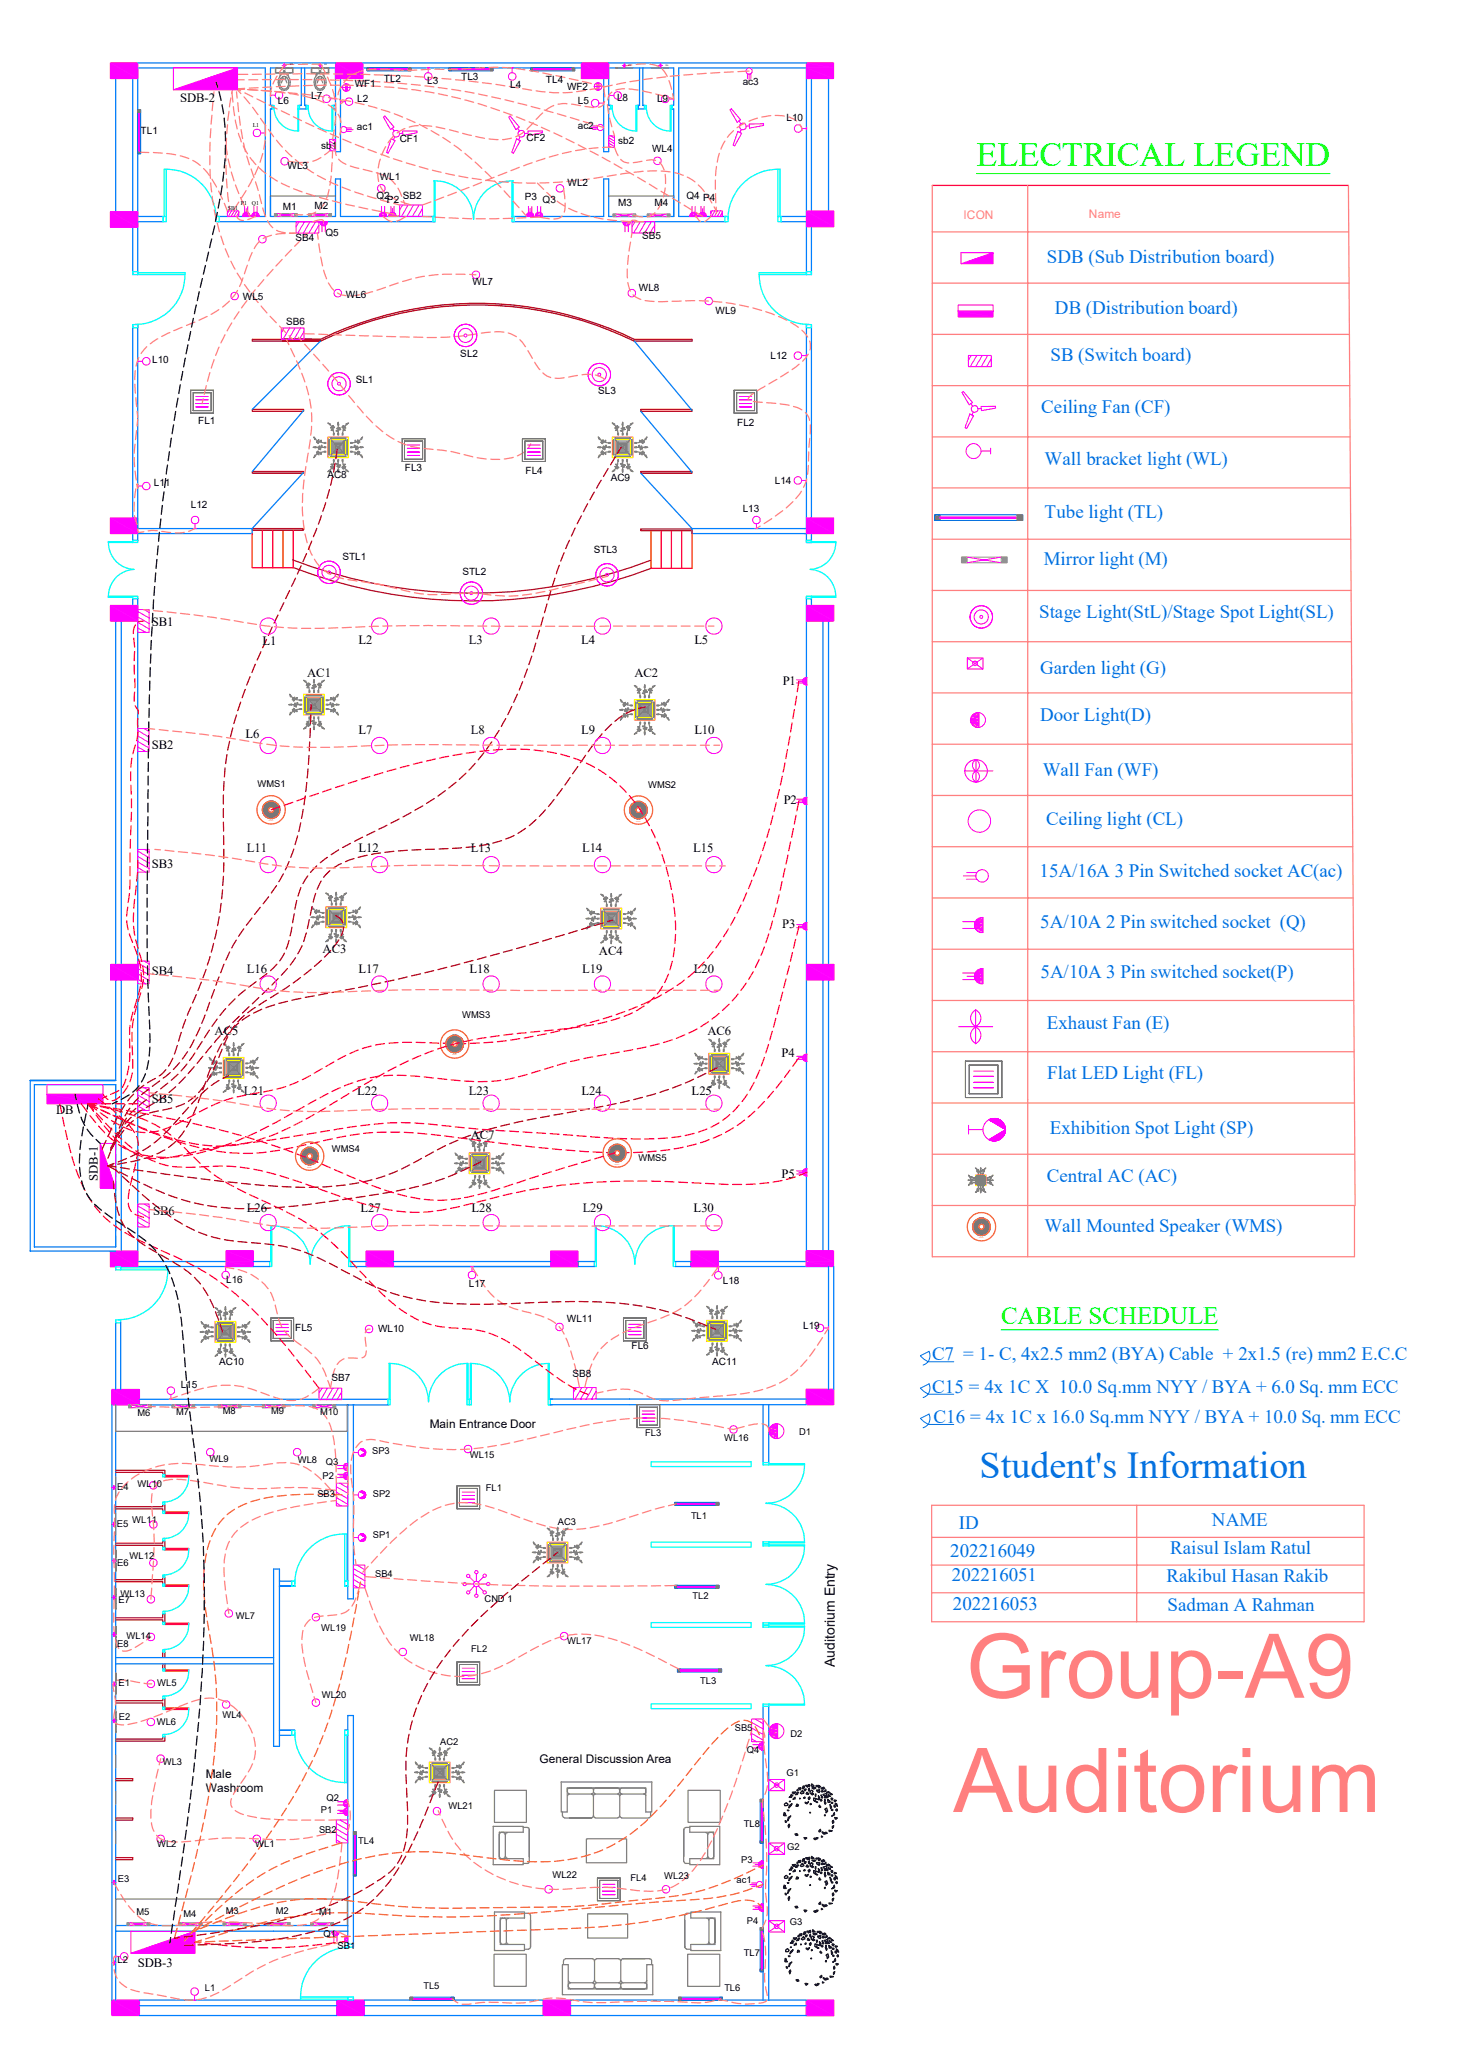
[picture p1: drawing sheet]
<svg xmlns="http://www.w3.org/2000/svg" width="297mm" height="420mm" viewBox="0 0 297 420" stroke-linecap="round" stroke-linejoin="round" font-family="sans-serif">
<defs><g id="words">
<g font-size="18.2" fill="#ff7f7f">
<text x="196.2" y="345">Group-A9</text>
<text x="193.6" y="368.2">Auditorium</text>
</g>
<text font-size="7.7" fill="#006edd" x="199" y="300.2">Student's Information</text>
<text font-size="6.9" fill="#0f0" x="198.4" y="33.7">ELECTRICAL LEGEND</text>
<text font-size="5" fill="#0f0" x="203.4" y="269.1">CABLE SCHEDULE</text>
<g font-size="3.9" fill="#006edd">
<text x="212.7" y="53.5">SDB (Sub Distribution board)</text>
<text x="214.3" y="63.9">DB (Distribution board)</text>
<text x="213.4" y="73.4">SB (Switch board)</text>
<text x="211.5" y="83.8">Ceiling Fan (CF)</text>
<text x="212.2" y="94.5">Wall bracket light (WL)</text>
<text x="212.2" y="105.2">Tube light (TL)</text>
<text x="212" y="114.8">Mirror light (M)</text>
<text x="211.1" y="125.6">Stage Light(StL)/Stage Spot Light(SL)</text>
<text x="211.3" y="136.9">Garden light (G)</text>
<text x="211.3" y="146.5">Door Light(D)</text>
<text x="211.8" y="157.6">Wall Fan (WF)</text>
<text x="212.6" y="167.7">Ceiling light (CL)</text>
<text x="211.2" y="178.1">15A/16A 3 Pin Switched socket AC(ac)</text>
<text x="211.3" y="188.6">5A/10A 2 Pin switched socket (Q)</text>
<text x="211.4" y="198.8">5A/10A 3 Pin switched socket(P)</text>
<text x="212.6" y="209.1">Exhaust Fan (E)</text>
<text x="212.7" y="219.3">Flat LED Light (FL)</text>
<text x="213.3" y="230.3">Exhibition Spot Light (SP)</text>
<text x="212.6" y="240.1">Central AC (AC)</text>
<text x="212.2" y="250.3">Wall Mounted Speaker (WMS)</text>
<text x="189.4" y="276.4">C7 = 1- C, 4x2.5 mm2 (BYA) Cable + 2x1.5 (re) mm2 E.C.C</text>
<text x="189.4" y="283">C15 = 4x 1C X 10.0 Sq.mm NYY / BYA + 6.0 Sq. mm ECC</text>
<text x="189.7" y="289.1">C16 = 4x 1C x 16.0 Sq.mm NYY / BYA + 10.0 Sq. mm ECC</text>
<text x="194.8" y="310.6">ID</text>
<text x="246.2" y="310">NAME</text>
<text x="193" y="316.3">202216049</text>
<text x="237.7" y="315.9">Raisul Islam Ratul</text>
<text x="193.4" y="321.3">202216051</text>
<text x="237" y="321.5">Rakibul Hasan Rakib</text>
<text x="193.6" y="327.1">202216053</text>
<text x="237.2" y="327.4">Sadman A Rahman</text>
</g>
<text font-size="2.8" x="169.6" y="338.7" transform="rotate(-90 169.6 338.7)">Auditorium Entry</text>
<g font-size="2.6">
<text x="36.6" y="20.7">SDB-2</text>
<text x="30.8" y="127.2">SB1</text>
<text x="53.3" y="131.1">L1</text>
<text x="72.8" y="130.9">L2</text>
<text x="95.3" y="130.9">L3</text>
<text x="118.1" y="130.9">L4</text>
<text x="141.1" y="130.9">L5</text>
<text x="62.4" y="137.6">AC1</text>
<text x="128.9" y="137.6">AC2</text>
<text x="159" y="139.2">P1</text>
<text x="72.8" y="149.1">L7</text>
<text x="95.7" y="149.1">L8</text>
<text x="118.1" y="149.1">L9</text>
<text x="141.1" y="149.1">L10</text>
<text x="30.8" y="152.1">SB2</text>
<text x="49.9" y="150">L6</text>
<text x="159.2" y="163.3">P2</text>
<text x="50.1" y="173.1">L11</text>
<text x="72.8" y="173.1">L12</text>
<text x="95.7" y="173.1">L13</text>
<text x="118.2" y="173.1">L14</text>
<text x="140.8" y="173.1">L15</text>
<text x="30.8" y="176.4">SB3</text>
<text x="158.9" y="188.5">P3</text>
<text x="50.1" y="197.6">L16</text>
<text x="65.5" y="193.7">AC3</text>
<text x="72.8" y="197.6">L17</text>
<text x="95.4" y="197.6">L18</text>
<text x="118.3" y="197.6">L19</text>
<text x="121.7" y="194.1">AC4</text>
<text x="140.9" y="197.6">L20</text>
<text x="30.8" y="198">SB4</text>
<text x="43.6" y="210.4">AC5</text>
<text x="143.7" y="210.4">AC6</text>
<text x="158.8" y="214.8">P4</text>
<text x="11.4" y="226.3">DB</text>
<text x="30.8" y="224.1">SB5</text>
<text x="49.5" y="222.5">L21</text>
<text x="72.6" y="222.5">L22</text>
<text x="95.3" y="222.5">L23</text>
<text x="118.1" y="222.5">L24</text>
<text x="140.5" y="222.5">L25</text>
<text x="95.6" y="231.5">AC7</text>
<text x="19.9" y="239.9" transform="rotate(-90 19.9 239.9)">SDB-1</text>
<text x="158.8" y="239.3">P5</text>
<text x="31.1" y="246.8">SB6</text>
<text x="50.1" y="246.2">L26</text>
<text x="73.2" y="246.2">L27</text>
<text x="95.8" y="246.2">L28</text>
<text x="118.4" y="246.2">L29</text>
<text x="140.9" y="246.2">L30</text>
<text x="28" y="399.6">SDB-3</text>
</g>
<g font-size="2.4" fill="#ff7f7f">
<text x="195.7" y="44.5">ICON</text>
<text x="221.2" y="44.4">Name</text>
</g>
<g font-size="2.4">
<text x="87.3" y="290.2">Main Entrance Door</text>
<text x="109.6" y="358.3">General Discussion Area</text>
<text x="41.8" y="361.4">Male</text>
<text x="41.8" y="364.2">Washroom</text>
</g>
<g font-size="2">
<text x="72.1" y="17.7">WF1</text>
<text x="78" y="16.7">TL2</text>
<text x="86.8" y="17">L3</text>
<text x="93.7" y="16.3">TL3</text>
<text x="103.6" y="17.8">L4</text>
<text x="110.9" y="16.8">TL4</text>
<text x="150.9" y="17.4">ac3</text>
<text x="56.5" y="21">L6</text>
<text x="63.2" y="20">L7</text>
<text x="72.6" y="20.7">L2</text>
<text x="115.2" y="18.4">WF2</text>
<text x="117.4" y="21.1">L5</text>
<text x="125.4" y="20.6">L8</text>
<text x="133.5" y="20.8">L9</text>
<text x="28.6" y="27.2">TL1</text>
<text x="72.5" y="26.4">ac1</text>
<text x="81.2" y="28.8">CF1</text>
<text x="107" y="28.7">CF2</text>
<text x="117.4" y="26.2">ac2</text>
<text x="125.6" y="29.2">sb2</text>
<text x="159.8" y="24.7">L10</text>
<text x="58.4" y="34.4">WL3</text>
<text x="65.3" y="30.2">sb1</text>
<text x="132.5" y="30.9">WL4</text>
<text x="76.5" y="40.4">Q2</text>
<text x="77.1" y="36.7">WL1</text>
<text x="78.6" y="41.3">P2</text>
<text x="81.8" y="40.5">SB2</text>
<text x="106.6" y="40.7">P3</text>
<text x="110.2" y="41.2">Q3</text>
<text x="115.3" y="37.9">WL2</text>
<text x="125.6" y="41.8">M3</text>
<text x="133" y="41.9">M4</text>
<text x="139.4" y="40.4">Q4 P4</text>
<text x="57.5" y="42.6">M1</text>
<text x="63.9" y="42.4">M2</text>
<text x="60" y="48.9">SB4</text>
<text x="66.1" y="48">Q5</text>
<text x="130.5" y="48.5">SB5</text>
<text x="96" y="57.9">WL7</text>
<text x="129.8" y="59.2">WL8</text>
<text x="49.3" y="61">WL5</text>
<text x="70.3" y="60.6">WL6</text>
<text x="145.4" y="63.7">WL9</text>
<text x="58.1" y="66.1">SB6</text>
<text x="30.9" y="73.7">L10</text>
<text x="72.3" y="77.8">SL1</text>
<text x="93.5" y="72.5">SL2</text>
<text x="156.6" y="72.9">L12</text>
<text x="121.5" y="80">SL3</text>
<text x="40.3" y="86.2">FL1</text>
<text x="149.7" y="86.6">FL2</text>
<text x="82.3" y="95.8">FL3</text>
<text x="31.2" y="98.8">L11</text>
<text x="66.5" y="97.2">AC8</text>
<text x="106.8" y="96.3">FL4</text>
<text x="124.1" y="97.7">AC9</text>
<text x="157.4" y="98.4">L14</text>
<text x="38.8" y="103.2">L12</text>
<text x="150.9" y="103.9">L13</text>
<text x="69.6" y="113.8">STL1</text>
<text x="120.6" y="112.4">STL3</text>
<text x="93.9" y="116.9">STL2</text>
<text x="45.9" y="260.6">L16</text>
<text x="95.3" y="261.5">L17</text>
<text x="146.9" y="260.8">L18</text>
<text x="115.1" y="268.7">WL11</text>
<text x="60" y="270.3">FL5</text>
<text x="76.8" y="270.6">WL10</text>
<text x="128.3" y="274.1">FL6</text>
<text x="163.2" y="270.1">L19</text>
<text x="36.7" y="281.9">L15</text>
<text x="44.5" y="277.4">AC10</text>
<text x="67.4" y="280.7">SB7</text>
<text x="116.3" y="279.9">SB8</text>
<text x="144.7" y="277.3">AC11</text>
</g>
<g font-size="1.9">
<text x="52.3" y="159.9">WMS1</text>
<text x="131.7" y="160.1">WMS2</text>
<text x="93.9" y="206.8">WMS3</text>
<text x="67.4" y="234.1">WMS4</text>
<text x="129.7" y="235.8">WMS5</text>
<text x="27.9" y="287.6">M6</text>
<text x="35.8" y="287.5">M7</text>
<text x="45.3" y="287.3">M8</text>
<text x="55.1" y="287.2">M9</text>
<text x="65.1" y="287.5">M10</text>
<text x="131.1" y="291.8">FL3</text>
<text x="147.1" y="292.9">WL16</text>
<text x="162.4" y="291.6">D1</text>
<text x="42.5" y="297">WL9</text>
<text x="60.5" y="297.4">WL8</text>
<text x="66.2" y="297.6">Q3</text>
<text x="75.6" y="295.4">SP3</text>
<text x="95.4" y="296.3">WL15</text>
<text x="23.8" y="302.7">E4</text>
<text x="27.9" y="302.1">WL10</text>
<text x="64.5" y="304.1">SB3</text>
<text x="65.5" y="300.4">P2</text>
<text x="75.7" y="304.1">SP2</text>
<text x="98.7" y="302.9">FL1</text>
<text x="23.7" y="310.4">E5</text>
<text x="26.9" y="309.5">WL11</text>
<text x="113.3" y="309.9">AC3</text>
<text x="140.4" y="308.7">TL1</text>
<text x="26.3" y="316.8">WL12</text>
<text x="75.7" y="312.6">SP1</text>
<text x="23.8" y="318.1">E6</text>
<text x="76.2" y="320.5">SB4</text>
<text x="24.1" y="325.8">E7</text>
<text x="24.5" y="324.5">WL13</text>
<text x="47.9" y="329">WL7</text>
<text x="98.4" y="325.5">CND 1</text>
<text x="140.7" y="325">TL2</text>
<text x="23.8" y="334.7">E8</text>
<text x="25.7" y="333">WL14</text>
<text x="65.3" y="331.3">WL19</text>
<text x="83.2" y="333.4">WL18</text>
<text x="95.7" y="335.7">FL2</text>
<text x="115.2" y="334">WL17</text>
<text x="24.1" y="342.7">E1</text>
<text x="32" y="342.5">WL5</text>
<text x="65.4" y="344.9">WL20</text>
<text x="142.2" y="342.2">TL3</text>
<text x="24.1" y="349.4">E2</text>
<text x="31.8" y="350.5">WL6</text>
<text x="45.2" y="349">WL4</text>
<text x="149.3" y="351.8">SB5</text>
<text x="160.6" y="352.9">D2</text>
<text x="33.1" y="358.7">WL3</text>
<text x="89.4" y="354.6">AC2</text>
<text x="151.7" y="356.1">Q4</text>
<text x="66.3" y="365.9">Q2</text>
<text x="159.8" y="360.9">G1</text>
<text x="65.2" y="368.4">P1</text>
<text x="91.1" y="367.5">WL21</text>
<text x="151.1" y="371.2">TL8</text>
<text x="31.9" y="375.4">WL2</text>
<text x="51.9" y="375.2">WL1</text>
<text x="64.8" y="372.5">SB2</text>
<text x="72.8" y="374.7">TL4</text>
<text x="159.9" y="375.9">G2</text>
<text x="23.9" y="382.4">E3</text>
<text x="112.2" y="381.6">WL22</text>
<text x="128.1" y="382.2">FL4</text>
<text x="135" y="381.8">WL23</text>
<text x="149.7" y="382.5">ac1</text>
<text x="150.6" y="378.5">P3</text>
<text x="27.7" y="389.2">M5</text>
<text x="37.3" y="389.4">M4</text>
<text x="45.9" y="389">M3</text>
<text x="56" y="388.9">M2</text>
<text x="64.8" y="389.2">M1</text>
<text x="65.7" y="393.6">Q1</text>
<text x="68.6" y="396">SB1</text>
<text x="151.7" y="391">P4</text>
<text x="160.5" y="391.1">G3</text>
<text x="23.9" y="399">L2</text>
<text x="151.1" y="397.4">TL7</text>
<text x="41.6" y="404.6">L1</text>
<text x="86" y="404.2">TL5</text>
<text x="147.2" y="404.5">TL6</text>
</g>
<g font-size="1.2">
<text x="51.4" y="25.8">L1</text>
<text x="48.9" y="41.6">P1</text>
<text x="51.1" y="41.6">Q1</text>
<text x="46.3" y="42.6">SB1</text>
</g>
<g font-size=".4">
<text x="59" y="13.1">E1</text>
<text x="65.9" y="13.3">E2</text>
<text x="127.7" y="13.4">E3</text>
<text x="135.3" y="13.4">E4</text>
</g>
<g font-size=".3" fill="#f26722">
<text x="54.6" y="166.9">BOSCH</text>
<text x="129.2" y="167">BOSCH</text>
<text x="91.9" y="214.5">BOSCH</text>
<text x="62.4" y="237.2">BOSCH</text>
<text x="124.9" y="236.6">BOSCH</text>
<text x="198.9" y="251.6">BOSCH</text>
</g>
</g></defs>
<path d="M59.6 115.3a102.1 102.1 0 0 0 72.6 .2" fill="none" stroke="#b8002e" stroke-width=".25"/>
<path d="M51.3 69.3h13.8M51.3 69h13.8M65 69a72.9 72.9 0 0 1 63.9 0M65.2 69.3a72.7 72.7 0 0 1 63.6 0M128.9 69.3h11.7M128.9 69h11.7M51.3 95.8h10.4v.3h-10.4zM51.3 83.2h10.4v.4h-10.4zM130.2 95.8h10.4v.3h-10.4zM130.2 83.2h10.4v.4h-10.4zM51.2 107.4h10.4v.3h-10.4zM130.2 107.5h10.4v.3h-10.4z" fill="none" stroke="#b80000" stroke-width=".25"/>
<path d="M164.8 16v26.9M168.3 16v26.9M164.8 46.1v9.7M164.8 66v39.2M167.2 126.2v69.8M168.3 126.2v69.8M167.2 199.1v55.1M168.3 199.1v55.1" fill="none" stroke="#007fff" stroke-width=".25"/>
<g fill="#f0f">
<path d="M163.8 12.8l5.5 1h-5.5z"/>
<path d="M163.8 12.8h5.5v1z"/>
<path d="M163.8 13.8l5.5 2.2h-5.5z"/>
<path d="M163.8 13.8h5.5v2.2z"/>
<path d="M22.4 12.8l5.6 3.2h-5.6z"/>
<path d="M22.4 12.8h5.6v3.2z"/>
<path d="M163.8 42.9l5.6 3.2h-5.6z"/>
<path d="M163.8 42.9h5.6v3.2z"/>
<path d="M22.4 43l5.6 3.2h-5.6z"/>
<path d="M22.4 43h5.6v3.2z"/>
<path d="M163.8 105.2l5.5 3.2h-5.5z"/>
<path d="M163.8 105.2h5.5v3.2z"/>
<path d="M22.4 105.2l5.6 3.2h-5.6z"/>
<path d="M22.4 105.2h5.6v3.2z"/>
</g>
<path d="M22.4 123h5.6" fill="none" stroke="#f0f" stroke-width=".2"/>
<g fill="#f0f">
<path d="M163.8 123l5.6 3.2h-5.6z"/>
<path d="M163.8 123h5.6v3.2z"/>
<path d="M22.4 123l5.6 3.2h-5.6z"/>
<path d="M22.4 123h5.6v3.2z"/>
<path d="M163.9 196l5.5 3.1h-5.5z"/>
<path d="M163.9 196h5.5v3.1z"/>
<path d="M22.5 196l5.5 3.1h-5.5z"/>
<path d="M22.5 196h5.5v3.1z"/>
<path d="M45.9 254.2l5.6 2.1h-5.6z"/>
<path d="M45.9 254.2h5.6v2.1z"/>
<path d="M163.8 254.2l5.5 2.1h-5.5z"/>
<path d="M163.8 254.2h5.5v2.1z"/>
<path d="M163.8 256.3l5.5 1h-5.5z"/>
<path d="M163.8 256.3h5.5v1z"/>
<path d="M45.9 256.3l5.6 1h-5.6z"/>
<path d="M45.9 256.3h5.6v1z"/>
<path d="M140.4 254.2l5.5 3.2h-5.5z"/>
<path d="M140.4 254.2h5.5v3.2z"/>
<path d="M111.9 254.2l5.5 3.2h-5.5z"/>
<path d="M111.9 254.2h5.5v3.2z"/>
<path d="M74.4 254.2l5.5 3.2h-5.5z"/>
<path d="M74.4 254.2h5.5v3.2z"/>
<path d="M22.4 254.2l5.6 3.2h-5.6z"/>
<path d="M22.4 254.2h5.6v3.2z"/>
</g>
<g fill="none" stroke="#007fff" stroke-width=".25">
<path d="M23.5 16v27M27 16v27M61.2 13.8v7.6h-.4v.7h1.4v-.7h-.3v-7.6M69.2 16v14.8h-1v-8.7h-.4v-.7h.4v-7.6h-13.3v7.6h.4v.7h-.4v21.9h13.3v-7.6h1v7.6h19.2M73.7 13.8h44.4M122.6 16v14.8h1.1v-8.7h.3v-.7h-.3M129.9 13.8v7.6h-.3v.7v-.7v.7h1.3v-.7h-.3v-7.6M55.3 21.4v.7zM62.2 21.4v.7zM123.7 21.4h.3M123.7 21.4v-7.6h13.2v7.6h-.4v.7v-.7v.7h.4v21.9h-13.2v-7.6h-1.1v7.6h-18.6M27 46.2v9.6"/>
<path d="M33.1 44h-5.1v-30.2h25.9v30.2h-9.7M33.1 45h-5.1v10.8M44.2 45h44.2M104 45h43.6M147.6 44h-9.7v-30.2h25.9v30.2h-5.1M158.7 45h5.1v10.8M27 66v39.2M28 66v41.4h23.2v1h-23.2v1.4h-1v-1.4M163.8 66v41.4M163.5 107.4h.3M163.5 108.4h.3M163.8 107.4h-23.2v1h23.2"/>
<path d="M163.8 108.4v1.4h1v-1.4M23.5 126.2v69.8M24.6 126.2v69.8M27 123v-1.4h1v134.7h17.9M164.8 123v-1.4h-1v134.7h-17.9M23.5 199.1v20.4M24.6 199.1v55.1M23.5 220.4v33M28 257.3h23.5M79.9 257.3h32M79.9 256.3h32M117.4 256.3v1"/>
<path d="M140.4 256.3v1M145.9 257.3h22.4"/>
</g>
<g fill="none" stroke="#808080" stroke-width=".25">
<path d="M56 13.8h3.5v1l-1.8 .1-1.7-.1zM56 14.7h.1M56 14.8h3.4M56.1 13.8v.1M56.3 13.8v.1M56.6 17.4l.3 .5M56.8 17.9l.4 .4M56.9 16.3a.85 .85 0 0 1 .6-.7 .85 .85 0 0 1 .9 .3 1.4 1.4 0 0 1-.7 2.2l-.3-.1-.5-.7M56.9 15.5l-.3 .5v1.4M56.9 16.3v1M56.9 15.1l-.1 .4M57 13.8v.1"/>
<path d="M57 15v.1M57 15h1.4M57.1 13.8v.1M57.2 15.2h.1M57.3 18.2l.4 .2 .5-.2M57.4 15.6v.5h.6M57.4 16.1l-.3 .7M57.5 14.9h.4M57.5 14.9v.1M57.9 14.9v.1M58 15.6v.5M58 16.1l.3 .7"/>
<path d="M58.3 15.2h.1M58.3 13.8v.1M58.4 15l.1 .1M58.5 13.8v.1M58.5 15.1l.1 .4M58.6 15.5l.3 .5v1.4M58.6 17.9l-.4 .4M58.8 17.4l-.2 .5M59.2 13.8v.1M59.3 13.8v.1M59.4 14.7v-.8h-3.4v.8M63.3 14.7v-.8h3.4v.8"/>
<path d="M63.3 14.8h3.4M63.4 14.7h.1M63.4 13.8v.1M63.5 13.8v.1M63.9 17.4l.2 .5M64.1 17.3l.2 .4M64.1 15.5l-.2 .5v1.4M64.1 17.9l.5 .4M64.2 16.3v1M64.2 15.1v.3M64.3 15.4l-.2 .1M64.3 13.8v.1"/>
<path d="M64.3 15h1.4M64.3 15v.1M64.3 15.9l-.2 .4M64.4 15.9l.6-.4 .7 .4M64.4 17.7a.72 .72 0 0 0 1.3 0M64.4 13.8v.1M64.5 15.2h.1M64.6 18.2l.4 .2 .4-.2M64.7 16.1l-.3 .7M64.8 15.6v.5h.5M64.8 14.9h.4M64.9 14.9v.1"/>
<path d="M65.2 14.9h.1M65.2 14.9v.1M65.3 15.6v.5M65.3 16.1l.3 .7M65.6 15.2h.1M65.6 13.8v.1M65.7 15.9l.2 .4M65.7 15v.1M65.8 15.1l.1 .4M65.8 13.8v.1M65.9 16.3v1M65.9 15.5l.2 .5"/>
<path d="M65.9 17.3l-.2 .4M65.9 17.9l-.4 .4M66.1 17.4l-.2 .5M66.2 16v1.4M66.5 13.8v.1M66.6 13.8v.1M66.8 14.8v-1h-3.6l.1 1 1.7 .1 1.8-.1M125 13.8h1.4M125.2 13.8v.1M125.3 13.8v.1M126.6 13.8h.4M127.2 13.8h1.4"/>
<path d="M132.3 13.8h1.4M133.9 13.8h.4M134.5 13.8h1.3M54.9 39.8h13.3M123.7 39.8h13.2"/>
<circle cx="57.7" cy="14.5" r=".17"/>
<circle cx="65" cy="14.5" r=".17"/>
</g>
<path d="M33.1 44v1M158.7 44v1" fill="none" stroke="#0f0" stroke-width=".25"/>
<path d="M51.3 69v.3M140.6 69v.3" fill="none" stroke="#b8002e" stroke-width=".25"/>
<path d="M51.2 108.4v7h2.1M53.3 107.7v7.7M53.3 115.4h2.1M55.4 107.7v7.7M57.5 107.7v7.7h-2.1M59.6 107.7v7.7h-2.1M132.2 107.8v7.7h4.2M134.3 107.8v7.7M136.4 107.8v7.7M136.4 115.5h2.1M138.5 107.8v7.7h2.1v-7.7" fill="none" stroke="#f00" stroke-width=".25"/>
<g fill="none" stroke="#f0f" stroke-width=".25">
<path d="M22.4 12.8h5.6v3.2h-5.6zM68.2 12.8h5.5v3.2h-5.5zM118.1 12.8h5.6v3.2h-5.6zM163.8 12.8h5.5v3.2h-5.5zM22.4 43h5.6v3.2h-5.6zM163.8 42.9h5.6v3.2h-5.6zM22.4 105.2h5.6v3.2h-5.6zM163.8 105.2h5.5v3.2h-5.5zM22.4 123h5.6v3.2h-5.6zM163.8 123h5.6v3.2h-5.6zM22.5 196h5.5v3.1h-5.5zM163.9 196h5.5v3.1h-5.5z"/>
<path d="M22.4 254.2h5.6v3.2h-5.6zM45.9 254.2h5.6v3.1h-5.6zM74.4 254.2h5.5v3.2h-5.5zM111.9 254.2h5.5v3.2h-5.5zM140.4 254.2h5.5v3.2h-5.5zM163.8 254.2h5.5v3.1h-5.5z"/>
</g>
<g fill="#f0f">
<path d="M118.1 12.8l5.6 3.2h-5.6z"/>
<path d="M118.1 12.8h5.6v3.2z"/>
<path d="M68.2 12.8l5.5 3.2h-5.5z"/>
<path d="M68.2 12.8h5.5v3.2z"/>
</g>
<g fill="none" stroke="#0ff" stroke-width=".25">
<path d="M33.8 34.4v9.6h-.4v-9.6a10.1 10.1 0 0 1 10.5 10.1M88.4 36.7v7.3h-.2v-7.3a7.9 7.9 0 0 1 8 7.9M104 36.7v7.3h.2v-7.3a7.8 7.8 0 0 0-8 7.8M158 34.4v9.6h.5v-9.6a10.1 10.1 0 0 0-10.6 10.1M33.1 44h.7v1h-.7zM43.9 44h.6v1h-.6zM88 44h.4v1h-.4zM104 44h.4v1h-.4zM147.3 44h.6v1h-.6zM158 44h.7v1h-.7zM22 110.1h5v.1h-5M22 110a5.5 5.5 0 0 0 5.2 5.7 5.4 5.4 0 0 0-5.2 5.7h5v-.2h-5"/>
<path d="M27 109.8h1v.4h-1zM163.8 109.8h1v.4h-1zM169.8 110a5.5 5.5 0 0 1-5.2 5.7 5.4 5.4 0 0 1 5.2 5.7h-5v-.2h5M169.8 110.1h-5v.1h5M27 121.2h1v.4h-1zM163.8 121.2h1v.4h-1zM54.8 256.3h.4v1h-.4zM55.2 249v7.3h-.2v-7.3a7.8 7.8 0 0 1 8 7.9M63 256.8v.1M70.8 256.3h.5v1h-.5zM70.8 249v7.3h.3v-7.3a7.8 7.8 0 0 0-8.1 7.8M120.7 256.3h.5v1h-.5z"/>
<path d="M121.2 249v7.3h-.3v-7.3a7.8 7.8 0 0 1 8 7.9M129 256.8v.1M136.8 256.3h.4v1h-.4zM136.8 249v7.3h.2v-7.3a7.8 7.8 0 0 0-8 7.8"/>
</g>
<path d="M51.5 256.3h3.3M51.5 257.3h3.3M71.3 256.3h3.1M71.3 257.3h3.1M117.4 256.3h3.3M117.4 257.3h3.3M137.2 256.3h3.1M137.2 257.3h3.1" fill="none" stroke="#007fff" stroke-width=".25"/>
<g fill="#f0f">
<path d="M163.8 282.3l5.6 3.1h-5.6z"/>
<path d="M163.8 282.3h5.6v3.1z"/>
<path d="M22.7 282.3l5.6 3.2h-5.6z"/>
<path d="M22.7 282.3h5.6v3.2z"/>
<path d="M110.3 406.4l5.6 3.1h-5.6z"/>
<path d="M110.3 406.4h5.6v3.1z"/>
<path d="M68.4 406.4l5.6 3.1h-5.6z"/>
<path d="M68.4 406.4h5.6v3.1z"/>
<path d="M22.7 406.4l5.6 3.1h-5.6z"/>
<path d="M22.7 406.4h5.6v3.1z"/>
<path d="M163.8 406.4l5.6 3.2h-5.6z"/>
<path d="M163.8 406.4h5.6v3.2z"/>
</g>
<path d="M22.7 282.3h5.6v3.2h-5.6zM163.8 282.3h5.6v3.1h-5.6zM22.7 406.4h5.6v3.1h-5.6zM68.4 406.4h5.6v3.1h-5.6zM110.3 406.4h5.6v3.1h-5.6zM163.8 406.4h5.6v3.2h-5.6z" fill="none" stroke="#f0f" stroke-width=".25"/>
<g fill="none" stroke="#007fff" stroke-width=".25">
<path d="M28 12.8h40.2M73.7 12.8h44.4M123.7 12.8h40.1M65.1 69.3l-13.8 13.9M128.9 69.3l11.7 14.1M61.7 96l-10.5 11.4M61.7 83.4l-10.4 12.4M130.2 83.6l10.4 12.4M130.2 96.1l10.4 11.3M23.5 257.4v.6M168.3 257.3v25M169.4 257.3v25"/>
<path d="M23.5 268.2v14.1M24.5 268.8v13.5M22.7 285.5v120.9M23.5 285.5v120.9M28.3 284.3h50.9M70.7 285.5v39.4h1.1v-39.4M78.8 285.5h-50.5M87.1 284.3h.1M103.5 284.3h.1M111.4 285.4h52.4M111.4 284.3h52.4M155 285.4v12.2"/>
<path d="M156.2 285.4v12.2M55.6 318.8h1.2v36h-1.2zM155 313.3v.8M156.2 305.4v.1M156.2 313.3v.8M23.5 336.8h32.1M23.5 338.1h32.1M56.8 322.3h3.1M56.8 321.3h3.1M70 322.3h.7M70 321.3h.7M155 329.7v.9"/>
<path d="M156.2 321.9h.1M156.2 329.7v.9M156.2 338.4v.1M56.8 351.6h3.1M56.8 352.6h3.1M70 351.6h.7M70 352.6h.7M155 346.2v60.2M156.2 346.2v60.2M70.7 391.2h-47.2M70.7 392.4h-47.2M70.7 395.6v-47h1.1v47"/>
<path d="M28.3 406.4h40.1M28.3 407.5h40.1M28.3 409.5h40.1M70.7 405.8v.6M71.8 405.8v.6M74 406.4h36.3M74 407.5h36.3M74 409.5h36.3M115.9 406.4h47.9M115.9 407.5h47.9M115.9 409.5h47.9"/>
</g>
<g fill="none" stroke="#808080" stroke-width=".25">
<path d="M23.5 285.5v5.3h47v-5.3M23.5 300.1v1.7M23.5 302v.6M23.5 302.7v1.8M23.5 307.5v1.7M23.5 309.4v.6M23.5 310.1v1.8M23.5 314.9v1.8M23.5 316.8v.6M23.5 317.5v1.8M23.5 315.1h.1M23.5 316.1h.1"/>
<path d="M23.5 315.3h.1M23.5 316.3h.1M23.5 317.9h.1M23.5 318.1h.1M23.5 319.1h.1M23.5 318.9h.1M23.6 315v1.6M23.6 316.9v.4M23.6 317.6v1.6M23.5 330.4v1.8M23.5 332.4v.5M23.5 333.1v1.8"/>
<path d="M23.5 339.9v1.7M23.5 330.6h.1M23.5 331.7h.1M23.5 330.8h.1M23.5 331.9h.1M23.5 333.4h.1M23.5 333.6h.1M23.5 334.6h.1M23.5 334.5h.1M23.5 322.7v1.7l.1 .1-.1 .1v.5l.1 .1-.1 .1v1.8M23.5 322.9h.1M23.5 323.9h.1"/>
<path d="M23.5 323h.1M23.5 324.1h.1M23.5 325.7h.1M23.5 325.8h.1M23.5 326.9h.1M23.5 326.7h.1M23.6 322.7v1.7M23.6 324.7v.4M23.6 325.4v1.6M23.6 330.5v1.6M23.6 332.4v.5M23.6 333.2v1.6"/>
<path d="M23.6 340v1.6M23.5 356.6v2.6M23.5 341.8v.6M23.5 342.6v1.7M23.5 344.1h.1M23.5 343.1h.1M23.5 343.9h.1M23.5 342.9h.1M23.5 341.3h.1M23.5 341.2h.1M23.5 340.1h.1M23.5 340.3h.1"/>
<path d="M23.5 347.6v1.8l.1 .1-.1 .1v.5l.1 .1-.1 .2v1.7M23.5 351.9h.1M23.5 350.8h.1M23.5 351.7h.1M23.5 350.6h.1M23.5 349.1h.1M23.5 348.9h.1M23.5 347.9h.1M23.5 348.1h.1M23.6 347.8v1.6h.1l-.1 .3v.4l.1 .1-.1 .2v1.6M23.6 341.9v.4M23.6 342.6v1.6"/>
<path d="M23.5 364v2.6M23.5 372v2.6M100.2 371.1h6.1v1.2h-4.9v5.4h4.9v1.2h-6.1zM100.5 363.8h6.4v6.5h-6.4zM101.5 377.2l.3 .4M101.8 372.3l-.3 .4M101.9 372.3h.3M102.2 372.4l.4 .1v.2M102.6 377.2l-.2 .4h-.2M102.7 372.7v4.5M102.7 377.2l.4 .4M103.1 372.4l-.4 .1v.2"/>
<path d="M106.3 371.3h.8M107.1 371.3l.3 .1 .1 .3M107.5 377.2v-5.5v6.5l-.1 .4h-1.1M114 362.1h18.4v6.1h-1.2v-4.9h-16v4.9h-1.2zM114.3 368.2v.8M114.3 369l.4 .4M114.7 369.4h5.4h-4.4M115.3 363.7v.4l.4 .4h4.5M115.7 363.3l-.4 .3M115.7 364.5l-.3 .2-.1 .2M119.1 373.6h8.2v4.9h-8.2zM120.1 364.5l.3 .1 .1 .3"/>
<path d="M120.2 363.3l.4 .3M120.5 369l-.1 .3-.3 .1M120.5 364.2l-.3 .3M120.6 363.6v.1M120.9 364.5l-.3 .2v.2v4.1l.3 .4M120.9 363.3h-.1a.75 .75 0 0 0-.1 1.1l.2 .1M120.9 364.5h4.6M120.9 369.4h4.6M125.5 364.5l.2 .1 .2 .3M125.9 369l-.2 .3-.2 .1M125.9 363.7l-.1-.2-.3-.2 .4 .2v.7M125.9 364.1l-.2 .3-.2 .1"/>
<path d="M125.9 364.9v4.1l.4 .4M125.9 364.2l.4 .3M126.3 369.4h5.5M126.3 363.3l-.4 .3M130.8 364.5h-4.5l-.3 .2-.1 .2M130.8 364.5l.2 .1 .2 .3M130.8 363.3l.3 .2 .1 .2M131.2 364.1l-.2 .3-.2 .1M132.2 368.2l-.1 .9-.3 .3M138.9 377.2v-5.5v6.5M138.9 378.2l.4 .4h.8M139.3 371.3l-.3 .2-.1 .2"/>
<path d="M139.3 371.3h.8M139.8 363.8h6.5v6.5h-6.5zM140.1 371.1h6.1v7.8h-6.1v-1.2h4.9v-5.4h-4.9zM143.4 372.4l.3 .1 .1 .2M143.8 377.2l-.2 .4h-.2M143.8 372.7v4.5M143.8 377.2l.4 .4M144.2 372.4l-.4 .1v.2M144.2 372.3h.4M144.7 372.3l.3 .4M145 377.2l-.3 .4M23.5 391.2v-5.3h47.1v5.3"/>
<path d="M100.4 397.1h6.5v6.5h-6.5zM100.5 388.5h6.1v1.2h-5v5.4h5v1.2h-6.1zM101.7 394.7l.3 .4M102 389.8l-.3 .3M102.1 389.8h.6l.2 .3v4.6l-.2 .3-.6 .1M102.9 394.7l.4 .4M103.3 389.8l-.3 .1-.1 .2M106.6 388.7h.8M107.4 388.8l.3 .2v.2M107.7 395.6l-.1 .4-1 .1M107.8 389.2v6.4v-5.5M114.3 399.2h1.1v4.9h16v-4.9h1.2v6.1h-18.3z"/>
<path d="M114.5 398.4v.8M114.9 398l-.3 .2-.1 .2M114.9 398h5.5M119.4 388.9h8.1v4.9h-8.1zM120.4 398l.3 .2v.2M120.8 398.4v4.1M121.2 398l-.3 .2-.1 .2M121.2 398h4.5M125.7 398l.3 .2 .1 .2M126.1 398.4v4.1M126.5 398l-.3 .2v.2M131 398h-4.5h5.5"/>
<path d="M132 398l.3 .2 .1 1M139.1 389.2v6.4v-5.5M139.1 395.6l.4 .4 .8 .1M139.5 388.8l-.3 .2-.1 .2M139.5 388.7h.8M139.7 397.1h6.5v6.5h-6.5zM140.3 388.5h6.1v7.8h-6.1v-1.2h4.9v-5.4h-4.9zM143.6 389.8l.3 .1 .1 .2M144 394.7l-.2 .3-.2 .1M144.8 389.8h-.6l-.2 .3v4.6l.4 .4h.4M144.9 389.8l.3 .3M145.2 394.7l-.3 .4"/>
<path d="M115.5 402.5l.4 .3M115.5 403.7l.4 .4M120.7 402.5l-.2 .3h-.2M120.7 403.1l-.3-.2h-4.5l-.4 .2v.2M120.7 403.8l-.3 .3M120.8 403.3v.6l.4 .2-.4-.4M120.8 403.1l-.1 .6M120.8 402.5l.4 .3M120.8 403.3l.1-.2 .3-.2h4.5l.3 .2 .1 .2M126.1 402.5l-.2 .3h-.2M126.1 403.8l-.4 .3M126.1 403.8l.4 .3"/>
<path d="M126.1 403.3v.4M126.2 403.1l.3-.2h4.5l.3 .2 .1 .2M126.2 402.5l.3 .3M131.4 402.5l-.2 .3h-.2M131.4 403.8l-.4 .3"/>
</g>
<path d="M23.5 298.7h10v.9h-.4v-.4h-9.6M23.5 313.6h9.6v-.5h.4v1.3h-.4v-.4h-9.6M23.5 306.2h9.6v-.5h.4v1.3h-.4v-.4h-9.6M23.5 328.7h9.6v-.8h.4v1.7h-.4v-.5h-9.6M23.5 321h9.6v-.5h.4v1.3h-.4v-.4h-9.6M33.1 336.7v-1h.4v1M33.1 338v1h.4v-1M23.5 345.6h9.6v-.5h.4v1.7h-.4v-.8h-9.6M23.5 353.4h9.6v-.5h.4v.9h-10M23.5 361.4h3.5v.4h-3.5M23.5 369.4h3.5v.4h-3.5M23.5 377.4h3.5v.5h-3.5" fill="none" stroke="#b8002e" stroke-width=".25"/>
<g fill="none" stroke="#0ff" stroke-width=".25">
<path d="M55.3 21.4h.4v.7h-.4zM55.7 21.5a4.8 4.8 0 0 0 5 5.1v-4.5M60.5 21.4h.3v.7h-.3zM60.5 22.1v4.5M62.2 21.4h.4v.7h-.4zM62.6 21.5a4.8 4.8 0 0 0 5 5.1v-4.5M67.4 21.4h.4v.7h-.4zM67.4 22.1v4.5M124 21.4h.4v.7h-.4zM124.4 21.5a4.8 4.8 0 0 0 5 5.1v-4.5M129.2 21.4h.4v.7h-.4zM129.2 22.1v4.5"/>
<path d="M130.9 21.4h.4v.7h-.4zM131.3 21.5a4.8 4.8 0 0 0 5 5.1v-4.5M136.1 21.4h.4v.7h-.4zM136.1 22.1v4.5M27 55.2h1v.6h-1zM37.6 55.4a10.1 10.1 0 0 1-10.1 10.5M37.6 55.4h-9.6v.4h9.6M154.2 55.4h9.6v.4h-9.6M154.2 55.4a10.1 10.1 0 0 0 10.1 10.5M163.8 55.2h1v.6h-1zM27 66h1v.6h-1zM163.8 66h1v.6h-1z"/>
<path d="M23.5 257.4h1v.6h-1zM34.1 258h-9.6v-.4h9.6a10.1 10.1 0 0 1-10.1 10.5M23.5 268.2h1v.6h-1zM79.2 277v7.3h-.2v-7.3a7.8 7.8 0 0 1 8 7.8M94.9 277v7.3h.2v-7.3a7.8 7.8 0 0 0-8 7.9M95.8 277v7.3h-.3v-7.3a7.8 7.8 0 0 1 8 7.8M111.4 277v7.3h.2v-7.3a7.8 7.8 0 0 0-8 7.9M33.1 299.6h.4v.5h-.4zM38.4 299.8a5.1 5.1 0 0 1-5.1 5.4M78.8 284.3h.4v1.2h-.4zM94.9 284.3h.4v1.2h-.4zM95.3 284.3h.5v1.2h-.5z"/>
<path d="M111.4 284.3h.4v1.2h-.4zM132.3 297h20.3v1h-20.3zM155 297.2h1.2v.4h-1.2zM163.4 297.6h-7.2v-.2h7.2a7.8 7.8 0 0 1-7.8 8h.1M33.1 305.2h.4v.5h-.4zM33.1 307h.4v.5h-.4zM33.1 312.6h.4v.5h-.4zM33.1 314.4h.4v.5h-.4zM33.1 320h.4v.5h-.4zM38.4 307.2a5.1 5.1 0 0 1-5.1 5.4M38.4 314.6a5.1 5.1 0 0 1-5.1 5.4M70 311.7v9.6h.4v-9.6a10.1 10.1 0 0 0-10.5 10.1"/>
<path d="M132.3 313.4h20.3v1h-20.3zM155 313.3h1.2v.4h-1.2zM155 313.7h1.2v.4h-1.2zM155.7 305.5a7.8 7.8 0 0 1 7.7 8h-7.2v-.2h7.2M163.4 314.1h-7.2v-.2h7.2a7.8 7.8 0 0 1-7.8 8M33.1 321.8h.4v.5h-.4zM33.1 327.4h.4v.5h-.4zM33.1 329.6h.4v.5h-.4zM33.1 335.2h.4v.5h-.4zM33.1 339h.4v.6h-.4zM38.4 322a5.1 5.1 0 0 1-5.1 5.4M38.4 329.8a5.1 5.1 0 0 1-5.1 5.4"/>
<path d="M38.4 339.3a5.1 5.1 0 0 1-5.1 5.3M59.3 321.3h.6v1h-.6zM70 321.3h.7v1h-.7zM132.3 329.7h20.3v1h-20.3zM155 329.7h1.2v.5h-1.2zM155 330.2h1.2v.4h-1.2zM155.6 321.9h.1M155.6 338.5h.1M155.7 321.9a7.8 7.8 0 0 1 7.7 8M155.7 338.5a7.8 7.8 0 0 1 7.7 8h-7.2v-.3h7.2M163.4 329.7h-7.2v.3h7.2M163.4 330.6h-7.2v-.2h7.2a7.8 7.8 0 0 1-7.8 8"/>
<path d="M33.1 344.6h.4v.5h-.4zM33.1 346.8h.4v.5h-.4zM33.1 352.4h.4v.5h-.4zM38.4 347a5.1 5.1 0 0 1-5.1 5.4M59.3 351.6h.6v1h-.6zM59.9 352.1a10.1 10.1 0 0 0 10.5 10.1v-9.6h-.4v9.6M70 351.6h.7v1h-.7zM132.3 346.2h20.3v1h-20.3zM155 346.2h1.2v.5h-1.2zM70.7 395h1.1v.6h-1.1zM71.2 395.6a10.1 10.1 0 0 0-10.2 10.6h9.7v-.4h-9.7M70.7 405.8h1.1v.6h-1.1z"/>
</g>
<path d="M70.7 321.3v1M70.7 351.6v1" fill="none" stroke="#0f0" stroke-width=".25"/>
<path d="M38.4 299.8h-4.9v.3h4.9M38.4 307.2h-4.9v.3h4.9M38.4 314.6h-4.9v.3h4.9M38.4 322h-4.9v.3h4.9M38.4 329.8h-4.9v.3h4.9M38.4 339.3h-4.9v.3h4.9M38.4 347h-4.9v.3h4.9" fill="none" stroke="#f00" stroke-width=".25"/>
<g fill="none" stroke="#000" stroke-width=".25">
<path d="M159.3 368.3l.3 .1-.2 .4 .3 .1-.5-.1zM159.3 366.6l.5-.3 .3 .3-.2 .3h-.5zM159.5 370h.2v.3l-.1-.1zM159.9 367.8h.4l-.2 .2zM160.1 369.3l.6-.3-.7 1zM160.3 370.6l.1 .3-.2 .5-.1-.4zM160.3 366.9l.6-.4-.6 .9zM160.4 366.1l.1-.2v.2zM160.7 379.3l.4 .3-.3 .1v.3h-.5l.4-.4zM160.7 364.6l.4 .3-.3 .1v.2h-.5l.4-.3zM161 378.9l.6-.1-.2 .4-.2 .1zM161 364.2l.6-.1-.4 .4z"/>
<path d="M161.1 365.6l.4-.4v.3zM161.5 372.7l.4-.1 .2 .3-.4 .1zM161.9 366.6l.3 .1-.1 .3-.1-.1-.3 .1zM161.9 378.9h.3l-.2 .4-.4 .1zM161.9 364.2h.3l-.2 .4-.4 .1zM162 378.3l.2 .1-.1 .2h-.2zM162 363.6l.2 .1-.1 .2h-.2zM162.2 378.1l.4-.1v.4l-.1 .1zM162.2 363.3l.4-.1v.4l-.1 .1zM162.5 365.3v.2zM163 378.6v.2h.2l.1 .3-.4 .2-.3-.2zM163 363.8v.3h.2l.1 .2-.4 .2-.3-.2z"/>
<path d="M163.2 377.7h.3l-.1 .3-.2-.1v.3h-.3zM163.2 362.9h.3l-.1 .3-.2-.1v.3h-.3zM163.2 365.3l.3-.2 .1 .2zM163.3 373.4l.6 .1-.3 .2zM163.4 378.2l.4 .1-.2 .3h-.2zM163.4 363.5h.4l-.2 .4h-.2zM163.6 366.2l.3 .1 .4-.2-.4 .4-.3-.1zM163.7 377.5l.7-.1 .1 .4-.3-.1-.2 .2zM163.7 362.8l.7-.2 .1 .5-.3-.2-.2 .2zM164 378.9l.3 .4-.2 .1-.4-.1zM164 364.2l.3 .3-.2 .1-.4-.1zM164.2 365.3l.3-.2 .1 .3-.3 .3z"/>
<path d="M164.4 378.1l.1 .4-.2 .2-.1-.4zM164.4 363.3l.1 .5-.2 .1-.1-.3zM164.5 368.3l.1-.1 .1 .1zM164.5 378.8l.4-.3 .3 .2-.3 .4 .4 .2-.3 .2-.4-.4zM164.5 364l.4-.3 .3 .3-.3 .3 .4 .2-.3 .2-.4-.3zM164.6 366.5l.2 .1-.2 .1zM164.9 377.2l.5 .4-.4 .1-.2-.1zM164.9 362.5l.5 .4-.4 .1-.2-.2zM164.9 378l.7-.1 .1 .2-.4 .1zM164.9 363.3l.7-.1 .1 .1-.4 .2zM165.3 365.3l.6 .2-.3 .4 .5 .3-.1 .1-.7-.5zM165.3 373.6l.6-.1v-.1h.3l-.6 .4z"/>
<path d="M165.7 377.6l.3-.1 .1 .2-.2 .1zM165.7 379.3v.5l-.1-.2zM165.7 362.9l.3-.1 .1 .2-.2 .1zM165.7 364.5v.5l-.1-.2zM165.9 378.5l.6-.1-.1 .2 .1 .2-.1 .2-.4-.2zM165.9 363.7h.6l-.1 .2 .1 .1-.1 .2-.4-.2zM166.2 379.6l.3 .4-.1 .4-.3-.1 .2-.1zM166.2 364.9l.3 .4-.1 .4-.3-.1 .2-.2zM166.3 377.5l.4 .2-.3 .3h-.2zM166.3 362.8l.4 .2-.3 .3-.2-.1zM166.3 372l.4-.3 .1 .4-.3 .1zM166.5 366.8l.3 .4h-.3l-.2-.2z"/>
<path d="M166.8 378.7l.3-.2 .2 .3-.3 .1zM166.8 379.5l.3 .4-.1 .2zM166.8 364l.3-.2 .2 .2-.3 .1zM166.8 364.7l.3 .5-.1 .2zM166.8 365.6l.2 .2-.2 .2-.1-.1zM166.8 378.1l.5-.2 .3 .2-.3 .2-.1-.2-.2 .2zM166.8 363.3l.5-.2 .3 .3-.3 .2-.1-.3-.2 .3zM166.9 373l.2 .2-.2 .1zM167.1 372.2l.3 .2 .4-.1 .3 .2-.7 .2-.4-.4zM167.2 379.4l.6-.2 .2-.4-.1 .8-.4 .1zM167.2 364.6l.6-.2 .2-.3-.1 .8h-.4zM167.5 368.9l.1-.2v.3z"/>
<path d="M167.6 379.8l.3-.1 .3 .3h-.7zM167.6 367.6l.3-.2 .2 .6-.3 .3v-.4zM167.6 365h.3l.3 .3h-.7zM167.6 378.5l.2-.1v.2l-.3 .2zM167.6 363.8l.2-.2v.3l-.3 .2zM167.6 365.6v.6l.2 .2-.2 .2-.1-.5zM168.1 365.6l.6 .4-.2 .2h-.3zM168.3 378.8l.3 .2-.3 .1-.1-.2zM168.3 364l.3 .2-.3 .1-.1-.1zM168.4 379.3v.3l.3 .2-.5-.2zM168.4 364.6v.3l.3 .1-.5-.2zM168.4 371.9l.7 .1-.6 .2z"/>
<path d="M168.6 366.6l.4 .6-.3 .3zM168.7 379.1l.4 .3h-.2l-.3-.1zM168.7 364.4l.4 .2-.2 .1-.3-.2zM168.8 365.4l.2-.1 .2 .2-.2 .3zM168.8 366.3l.2-.1 .2 .1-.1 .1zM169 367.6l.2 .1v.2l-.3-.1zM169.1 370.1l.2-.2 .1 .3-.2 .3zM169.1 371.1l.3-.1-.3 .5zM169.5 366.7l.3 .3-.2 .2-.2-.1zM169.5 368.3v.5l-.5 .2 .3-.3zM169.5 365.7l.4 .1-.3 .3-.2-.2zM169.6 369.3l.5 .1-.2 .2h-.2z"/>
<path d="M169.7 366.4l.3 .2 .1 .4-.3-.3zM169.8 367.7l.2-.2 .1 .4-.1 .1zM159.3 383l.3 .2-.2 .3 .3 .2-.5-.1zM159.3 381.4l.5-.4 .3 .4-.2 .2-.5 .1zM159.5 384.7h.2v.3h-.1zM159.5 397.9l.3 .2-.2 .3 .4 .2h-.5zM159.7 399.6h.2l.1 .3h-.2zM159.8 396.1l.2-.2 .3 .4-.2 .2-.5 .1v-.3zM159.9 382.5l.4 .1-.2 .1zM160.1 397.4l.4 .1-.2 .1zM160.1 384l.6-.2-.7 .9zM160.3 385.4l.1 .3-.2 .5-.1-.5z"/>
<path d="M160.3 381.7l.6-.4-.6 .8zM160.4 398.9l.5-.2-.6 .9zM160.4 380.8l.1-.1v.1zM160.6 396.6l.5-.4-.6 .8zM160.6 395.7l.1-.1v.1zM161 394.2l.3 .3-.3 .1 .1 .3-.6-.1 .4-.3zM161.1 380.3l.4-.4v.3zM161.2 393.8l.6-.1-.2 .4h-.2zM161.3 395.2l.4-.4 .1 .3zM161.5 387.4l.4-.1 .2 .3-.4 .1zM161.9 381.3l.3 .2-.1 .3-.1-.1-.3 .1zM162.1 396.2l.3 .2-.1 .3h-.3z"/>
<path d="M162.2 393.2l.2 .1-.1 .2h-.2zM162.2 393.8h.2l-.2 .5h-.4zM162.4 393l.5-.1v.4l-.2 .1zM162.5 380.1v.2zM162.7 395l.1 .1-.1 .1zM163.2 393.5v.2h.2l.1 .3-.4 .2-.3-.2zM163.2 380.1l.3-.2 .1 .2zM163.3 388.1l.6 .1-.3 .3zM163.4 392.5l.3 .1v.3l-.2-.1-.1 .3h-.2zM163.6 380.9l.3 .1 .4-.2-.4 .5-.3-.2zM163.7 393.1l.3 .1-.2 .3h-.2zM163.7 394.8l.1 .2-.2 .1-.1-.1z"/>
<path d="M163.8 395.8l.3 .1 .4-.2-.4 .5-.3-.2zM163.9 392.4l.7-.2 .1 .5-.3-.1-.1 .2zM164.2 393.8l.3 .4-.2 .1-.3-.1zM164.2 380.1l.3-.3 .1 .3-.3 .3zM164.4 395l.3-.3 .1 .3-.2 .3zM164.5 383l.1-.1 .1 .2zM164.6 381.3l.2 .1-.2 .1zM164.6 393l.1 .4-.1 .2-.1-.4zM164.7 397.9l.1-.1 .1 .2zM164.8 393.7l.3-.3 .3 .2-.3 .4 .5 .2-.4 .1-.4-.3zM164.8 396.2l.2-.1 .1 .2-.3 .1zM165.1 392.1l.5 .4-.4 .1-.2-.1z"/>
<path d="M165.1 392.9l.7-.1 .2 .2-.5 .1zM165.3 380.1l.6 .1-.3 .4 .5 .3-.1 .1-.7-.4zM165.3 388.4l.6-.1v-.2l.3 .1-.6 .4zM165.6 395l.5 .1-.3 .4 .6 .3-.2 .1-.7-.4zM166 392.5l.2-.1 .1 .2-.2 .1zM166 394.2l-.1 .5v-.3zM166.1 393.4l.7-.1-.2 .2 .2 .2-.1 .2-.5-.2zM166.5 394.5l.3 .4-.1 .5-.4-.2 .2-.1zM166.5 381.6l.3 .3-.3 .1-.2-.2zM166.5 392.4l.5 .2-.3 .3h-.2zM166.7 386.5l.1 .3-.3 .2-.2-.2zM166.7 396.5l.3 .3-.2 .1-.3-.2z"/>
<path d="M166.8 380.3l.2 .2-.2 .2-.1-.1zM166.9 387.8l.2 .1-.2 .1zM167 393.6l.3-.2 .2 .3-.3 .1zM167 394.3l.4 .5-.2 .2zM167 395.2l.2 .2-.1 .2-.2-.1zM167 393l.6-.2 .2 .2-.3 .2v-.2l-.3 .2zM167.1 386.9l.3 .2 .4-.1 .3 .2-.7 .2-.4-.3zM167.4 394.3l.7-.2 .1-.4-.1 .8h-.3zM167.6 382.4l.3-.3 .2 .6-.3 .4v-.5zM167.6 380.4v.5l.2 .2-.2 .3-.1-.6zM167.6 383.5v.3l-.1-.2zM167.7 398.5l.2-.1-.1 .3z"/>
<path d="M167.8 393.4l.2-.1 .1 .2-.4 .2zM167.8 395.3v.5l.3 .2-.2 .3-.2-.6zM167.8 397.3l.4-.3 .2 .6-.3 .4-.1-.5zM167.8 394.6h.3l.4 .3h-.8zM168.1 380.4l.6 .3-.2 .3-.3-.1zM168.4 395.3l.5 .3-.2 .3-.3-.1zM168.4 386.7l.7 .1-.6 .1zM168.5 393.7l.4 .2-.4 .1-.1-.2zM168.6 394.3v.2l.4 .1-.6-.1zM168.6 381.4l.4 .5-.3 .3zM168.8 381l.2-.1 .2 .1-.1 .2h-.2zM168.9 396.3l.3 .5-.2 .3z"/>
<path d="M168.9 394l.4 .3h-.2zM169 382.3l.2 .1v.2h-.3zM169 380l.2 .2-.2 .3-.2-.3zM169 395.1l.2-.2 .3 .2-.2 .3zM169 395.9l.2-.1 .3 .1-.2 .2h-.2zM169.1 384.8l.2-.2 .1 .4-.2 .2zM169.1 385.9l.3-.2-.3 .6zM169.2 397.2l.3 .1-.1 .2h-.2zM169.5 381.5l.3 .3-.2 .2-.2-.2zM169.5 399.5l.1 .4-.2 .2-.1-.4zM169.5 383v.5l-.5 .3 .3-.3zM169.5 380.4l.4 .2-.3 .2-.2-.2z"/>
<path d="M169.6 384l.5 .1-.2 .3h-.2zM169.7 396.4l.3 .3-.1 .2-.3-.2zM169.7 381.1l.3 .2 .1 .5-.3-.3zM169.7 397.9l.1 .5-.6 .3 .3-.3zM169.8 395.4l.3 .1-.3 .2-.2-.2zM169.8 382.5l.2-.2 .1 .3-.1 .1zM169.8 398.9l.5 .1-.2 .2h-.2zM169.9 396l.3 .2 .2 .5-.4-.3zM170.2 397.2l.1 .3-.1 .1-.2-.2zM160.6 400.3l.1 .3-.3 .5-.1-.5zM161.7 402.3l.4-.1 .2 .3-.3 .1zM163.5 403l.6 .1-.3 .3z"/>
<path d="M165.5 403.3l.2-.2 .4 .1v-.2l.3 .1-.5 .4zM166.5 401.7l.4-.3 .1 .3-.3 .2zM167.1 402.7l.3 .1-.3 .1zM167.3 401.8l.3 .2 .5-.1 .2 .2-.7 .2-.4-.3zM168.6 401.5l.7 .1-.6 .2zM169.3 400.8l.3-.2-.3 .6z"/>
</g>
<g fill="none" stroke="#f0f" stroke-width=".21">
<path d="M57.3 13.3h.9M57.7 12.9l.2 .1-.2 .3M57.7 13.3l.2 .1-.2 .3M57.7 12.9v.8M57.8 12.9l-.1 .1 .1 .3M57.8 13.3l-.1 .1 .1 .3M64.6 13.3h.9M65.1 13.2l.1-.1-.1-.2v.8M65.1 13.3l.1 .1-.1 .2M65.1 12.9l-.1 .1 .1 .2M65.1 13.3l-.1 .1 .1 .2M69.2 17.8h2"/>
<path d="M70.4 17l.2 .4-.2 .4 .2 .1v.5l-.2 .1zM70.4 17l-.3 .4 .3 .4-.2 .1v.5l.2 .1M120.7 17.6h1.9M121.5 16.8l.2 .4-.2 .4 .2 .1v.5l-.2 .1M121.5 16.8v1.5l-.3-.4 .3-.3-.2-.2v-.4l.2-.2M126.4 13.3h.9M126.8 13h.2l-.2 .3M126.8 13.4l.2 .1-.2 .2M126.8 12.9v.9M126.9 13h-.2l.2 .3M126.9 13.4l-.2 .1 .2 .2M133.7 13.3h.9"/>
<path d="M134.2 12.9l.1 .1-.1 .3M134.2 13.3l.1 .1-.1 .3M134.2 12.9v.8M134.2 12.9l-.1 .1 .1 .3M134.2 13.3l-.1 .1 .1 .3M77.9 23.8l.3-.2 1.9 2.2-.8 .5zM79.5 28.2l.8 .4-1.5 2.5-.3-.1zM79.7 26.1l.4 .5M80.2 27.8l-.3 .6M81.8 26.6h2.9l.1 .4-3 .5zM81.8 27.1h-.6M103.3 23.8l.3-.2 1.9 2.2-.7 .5z"/>
<path d="M104.9 28.2l.8 .4-1.4 2.5-.3-.1zM105.2 26.1l.3 .5M105.6 27.8l-.2 .6M107.2 26.6h3v.4l-2.9 .5zM107.3 27.1h-.7M148.3 22.3l.3-.2 1.9 2.2-.7 .5zM149.9 26.7l.8 .4-1.4 2.5-.4-.1zM150.1 24.6l.4 .5M150.6 26.3l-.3 .6M152.2 25.2l2.9-.1 .1 .4-2.9 .5zM152.2 25.6l-.6 .1M22.7 302.3h.8"/>
<path d="M22.7 309.7h.8M22.7 317.2h.9M23.1 301.9l.1 .1-.1 .2M23.1 302.3l.1 .1-.1 .2M23.1 309.3l.1 .1-.1 .3M23.1 309.8h.1l-.1 .3M23.1 301.9l-.1 .1 .1 .2M23.1 302.3l-.1 .1 .1 .2M23.1 309.3l-.1 .1 .1 .3M23.1 309.3v.8l-.1-.1 .1-.2M23.1 316.8l.1 .1-.1 .2M23.1 317.2l.1 .1-.1 .2"/>
<path d="M23.1 301.8v.9M23.2 316.8l-.2 .1 .2 .2M23.2 317.2l-.2 .1 .2 .2M23.2 316.7v.9M22.7 324.6h.9M23.1 324.2l.1 .1-.1 .3M23.1 324.7h.1l-.1 .3M23.2 324.2l-.2 .1 .2 .3M23.2 324.7h-.2l.2 .3M23.2 324.2v.8M22.7 342.2h.9M22.7 349.6h.9"/>
<path d="M23.1 341.8l.1 .1-.1 .2M23.1 342.2l.1 .1-.1 .3M23.1 349.2l.1 .1-.1 .3M23.1 349.7l.1 .1-.1 .2M23.2 341.8l-.2 .1 .2 .2M23.2 342.2l-.2 .1 .2 .3M23.2 349.2l-.2 .1 .2 .3M23.2 349.2v.8l-.2-.1 .2-.2M23.2 341.8v.8M153 378.5h1.7M153 379.2h1.7M153.4 378.8h1.3"/>
<path d="M154.4 378.2l.6-.1v1.5a.78 .78 0 0 1-.8-.5 .78 .78 0 0 1 .2-.9zM22.7 382.5h.9M22.7 398.8h.9M23.1 382.1l.1 .1-.1 .2M23.1 382.5l.1 .1-.1 .3M23.1 398.4l.1 .1-.1 .3M23.1 398.9h.1l-.1 .3M23.2 382.4h-.2l.2-.3v.8M23.2 382.5l-.2 .1 .2 .3M23.2 398.4l-.2 .1 .2 .3M23.2 398.9h-.2l.2 .3M23.2 398.4v.8"/>
<circle cx="70.3" cy="17.8" r=".77"/>
<circle cx="121.5" cy="17.6" r=".77"/>
<circle cx="80.5" cy="27.2" r=".68"/>
<circle cx="105.9" cy="27.2" r=".68"/>
<circle cx="150.9" cy="25.7" r=".68"/>
</g>
<g fill="none" stroke="#f0f" stroke-width=".2">
<path d="M54.9 19v.6M54.9 19.3h1M68.1 19.8v.6M75.1 14.1h7.8M86.7 13.8h.6M87 13.8v1M91.8 14.1h7.8M103.8 13.8h.6M104.1 13.8v1M108.4 14.1h7.8M123.7 19.1v.6M123.7 19.4h1"/>
<path d="M136.9 19.8v.6M151.8 15v1M152.2 15.1v1.2M152.5 15v1M28.2 22.9v7.7M28.3 22.9v7.7M28.3 22.9v7.7zM53 27h.9M53.9 26.7v.6M67 28.3h1.2v2.3h-1.2zM67 30.4l.5 .2M67 29.8l1.2 .7"/>
<path d="M67 29.3l1.2 .6M67 28.7l1.2 .7M67.1 20.1h1M67.4 28.3l.8 .5M69.2 20.4v.6M69.2 20.7h.9M70.4 26.7h1M70.4 26h1M70.5 26.3l1.3 .1M120.1 26h1.2M120.4 25.6h1M121.4 26.2l-1 .1"/>
<path d="M121.7 21h.9M122.6 20.7v.6M123.7 27.6h1.1v2.3h-1.1zM123.7 29.6l.5 .3M123.7 29.1l1.1 .7M123.7 28.5l1.1 .7M123.7 28l1.1 .7M124 27.6l.8 .5M135.9 20.1h1M162.9 26.1h1M163.9 25.8v.6M46.2 42.8h2.3v1.2h-2.3z"/>
<path d="M46.5 42.8l-.3 .5M47 42.8l-.6 1.2M47.6 42.8l-.7 1.2M48.2 42.8l-.7 1.2M48.5 43.2l-.5 .8M56.3 43.4l3.5 .6M59.8 43.4l-3.5 .6M63.3 43.4l3.5 .6M66.8 43.4l-3.5 .6M81.2 41.7h4.6v2.3h-4.6zM81.8 41.7l-.6 1M82.9 41.7l-1.3 2.3"/>
<path d="M84 41.7l-1.3 2.3M85.1 41.7l-1.3 2.3M85.8 42.4l-.9 1.6M125.1 43.5l3.5 .5M128.6 43.5l-3.5 .5M132 43.5l3.5 .5M135.5 43.5l-3.5 .5M144.4 42.8h2.3v1.2h-2.3zM144.7 42.8l-.3 .5M145.2 42.8l-.6 1.2M145.8 42.8l-.7 1.2M146.3 42.8l-.6 1.2"/>
<path d="M146.7 43.2l-.4 .8M28 73.1v.6M28 73.4h1M162.9 72.3h.9M163.8 72v.6M28 98.5v.6M28 98.8h1M162.9 97.6h.9M163.8 97.3v.6M39.3 107.4h.6M39.6 106.4v1M153.4 107.4h.6"/>
<path d="M153.7 106.4v1M45.6 257.3h.5M45.8 257.3v1M95.6 257.3h.6M95.9 257.3v1M145.6 257.4h.6M145.9 257.4v1M167.3 269.8h1M168.3 269.5v.6M26.7 285.5l3.4 .5M30.1 285.5l-3.4 .5M34.4 284.3h.6"/>
<path d="M34.7 283.3v1M35.5 285.5l3.5 .5M39 285.5l-3.5 .5M44.9 285.5l3.5 .5M48.4 285.5l-3.5 .5M53.8 285.5l3.5 .5M57.3 285.5l-3.5 .5M64.1 285.5l3.5 .5M67.6 285.5l-3.5 .5M68.3 301.4h2.4v4.6h-2.4zM68.3 305.4l1 .6M68.3 304.3l2.4 1.3"/>
<path d="M68.3 303.2l2.4 1.3M68.3 302.1l2.4 1.3M69 301.4l1.7 .9M152.7 349.3h2.3v4.6h-2.3zM152.7 353.3l1 .6M152.7 352.2l2.3 1.4M152.7 351.1l2.3 1.3M152.7 350l2.3 1.3M153.4 349.3l1.6 .9M68.3 369.8h2.4v4.6h-2.4zM68.3 373.8l1 .6M68.3 372.7l2.4 1.4"/>
<path d="M68.3 371.6l2.4 1.4M68.3 370.5l2.4 1.3M69 369.8l1.7 .9M154.7 366.1v7.9M154.7 366.1v7.9zM154.8 366.1v7.9zM23.5 397.3v.5M23.5 397.5h.9M26.4 390.7l3.4 .5M29.8 390.7l-3.4 .5M37 390.7l3.4 .5M40.4 390.7l-3.4 .5"/>
<path d="M45.9 390.7l3.5 .5M49.4 390.7l-3.5 .5M54.9 390.7l3.4 .5M58.3 390.7l-3.4 .5M63.7 390.7l3.5 .5M67.2 390.7l-3.5 .5M70.1 393.3h.6v1.2h-.6zM70.1 394.3l.2 .2M70.1 394.1l.6 .3M70.1 393.8l.6 .3M70.1 393.5l.6 .3M70.2 393.3l.5 .3"/>
<path d="M152.4 382.9h1.2M152.7 382.6h1M153.7 383.2l-1 .1M154.7 392.3v7.7M154.7 392.3v7.7zM154.8 392.3v7.7zM39.2 406.4h.6M39.5 405.4v1"/>
<circle cx="56.7" cy="19.3" r=".77"/>
<circle cx="87" cy="15.5" r=".77"/>
<circle cx="104" cy="15.5" r=".77"/>
<circle cx="125.5" cy="19.4" r=".77"/>
<circle cx="152.2" cy="14.4" r=".63"/>
<circle cx="52.2" cy="27" r=".77"/>
<circle cx="57.8" cy="32.8" r=".77"/>
<circle cx="66.3" cy="20.1" r=".77"/>
<circle cx="69.8" cy="26.3" r=".63"/>
<circle cx="70.9" cy="20.7" r=".77"/>
<circle cx="77.5" cy="38.3" r=".77"/>
<circle cx="113.7" cy="38.3" r=".77"/>
<circle cx="120.9" cy="21" r=".77"/>
<circle cx="122" cy="25.9" r=".63"/>
<circle cx="133.6" cy="32.7" r=".77"/>
<circle cx="135.1" cy="20.1" r=".77"/>
<circle cx="162.1" cy="26.1" r=".77"/>
<circle cx="53.3" cy="48.6" r=".77"/>
<circle cx="68.6" cy="59.6" r=".77"/>
<circle cx="96.7" cy="55.8" r=".77"/>
<circle cx="128.3" cy="59.6" r=".77"/>
<circle cx="29.7" cy="73.4" r=".77"/>
<circle cx="47.7" cy="60.2" r=".77"/>
<circle cx="144" cy="61.2" r=".77"/>
<circle cx="162.1" cy="72.3" r=".77"/>
<circle cx="29.7" cy="98.8" r=".77"/>
<circle cx="162.1" cy="97.6" r=".77"/>
<circle cx="39.6" cy="105.7" r=".77"/>
<circle cx="153.7" cy="105.7" r=".77"/>
<circle cx="45.8" cy="259.1" r=".77"/>
<circle cx="95.9" cy="259.1" r=".77"/>
<circle cx="145.9" cy="259.1" r=".77"/>
<circle cx="166.6" cy="269.8" r=".77"/>
<circle cx="34.7" cy="282.6" r=".77"/>
<circle cx="42.7" cy="295.1" r=".77"/>
<circle cx="60.4" cy="295.1" r=".77"/>
<circle cx="31.1" cy="317.5" r=".77"/>
<circle cx="31.1" cy="309.8" r=".77"/>
<circle cx="31.1" cy="301.8" r=".77"/>
<circle cx="30.6" cy="324.9" r=".77"/>
<circle cx="30.6" cy="332.6" r=".77"/>
<circle cx="46.5" cy="327.8" r=".77"/>
<circle cx="30.6" cy="349.9" r=".77"/>
<circle cx="30.6" cy="342.1" r=".77"/>
<circle cx="32.6" cy="357.3" r=".77"/>
<circle cx="45.9" cy="346.3" r=".77"/>
<circle cx="32.6" cy="373.6" r=".77"/>
<circle cx="52.1" cy="373.6" r=".77"/>
<circle cx="25.2" cy="397.5" r=".77"/>
<circle cx="154.3" cy="382.9" r=".63"/>
<circle cx="39.5" cy="404.7" r=".77"/>
</g>
<g fill="none" stroke="#767676" stroke-width=".2">
<path d="M74.5 13.8h.6v.6h-.6zM74.6 13.8h.5v.5h-.5zM74.6 13.9h.4v.4h-.4zM74.7 13.9h.3v.3h-.3zM74.8 14h.1v.2h-.1zM74.8 14.1h.1zM82.9 13.8h.6v.6h-.6zM83 13.8h.5v.5h-.5zM83 13.9h.4v.4h-.4zM83.1 13.9h.3v.3h-.3zM83.1 14h.2v.2h-.2zM83.2 14.1h.1z"/>
<path d="M91.2 13.8h.6v.6h-.6zM91.2 13.8h.5v.5h-.5zM91.3 13.9h.4v.4h-.4zM91.3 13.9h.3v.3h-.3zM91.4 14h.2v.2h-.2zM91.4 14.1h.1zM99.6 13.8h.6v.6h-.6zM99.6 13.8h.5v.5h-.5zM99.7 13.9h.3v.4h-.3zM99.7 13.9h.3v.3h-.3zM99.7 14h.2v.2h-.2zM99.8 14.1h.1z"/>
<path d="M107.8 13.8h.6v.6h-.6zM107.9 13.8h.4v.5h-.4zM107.9 13.9h.4v.4h-.4zM107.9 13.9h.3v.3h-.3zM108 14h.2v.2h-.2zM108 14.1h.2zM116.2 13.8h.6v.6h-.6zM116.2 13.8h.5v.5h-.5zM116.3 13.9h.4v.4h-.4zM116.3 13.9h.3v.3h-.3zM116.4 14h.2v.2h-.2zM116.4 14.1h.1z"/>
<path d="M28 30.6h.6v.6h-.6zM28 22.3h.6v.6h-.6zM28 30.7h.5v.5h-.5zM28 22.3h.5v.5h-.5zM28.1 30.7h.4v.5h-.4zM28.1 22.4h.4v.4h-.4zM28.2 30.8h.2v.3h-.2zM28.2 22.4h.2v.3h-.2zM28.2 30.9h.2v.1h-.2zM28.2 22.5h.2v.1h-.2zM28.2 30.9l.1 .1zM28.2 22.5l.1 .1z"/>
<path d="M154.4 374h.6v.5h-.6zM154.4 365.6h.6v.5h-.6zM154.5 374h.5v.5h-.5zM154.5 365.6h.5v.5h-.5zM154.5 374.1h.4v.3h-.4zM154.5 365.7h.4v.4h-.4zM154.6 374.1h.3v.3h-.3zM154.6 365.7h.3v.3h-.3zM154.6 374.1h.2v.3h-.2zM154.6 365.8h.2v.2h-.2zM154.7 374.2l.1 .1zM154.7 365.8l.1 .1z"/>
<path d="M154.4 391.7h.6v.6h-.6zM154.5 391.7h.5v.5h-.5zM154.5 391.8h.4v.4h-.4zM154.6 391.8h.3v.3h-.3zM154.6 391.9h.2v.1h-.2zM154.7 391.9l.1 .1zM154.4 400h.6v.6h-.6zM154.5 400.1h.5v.5h-.5zM154.5 400.1h.4v.5h-.4zM154.6 400.2h.3v.3h-.3zM154.6 400.3h.2v.1h-.2zM154.7 400.3l.1 .1z"/>
</g>
<path d="M74.5 13.8h9v.6h-9zM91.2 13.8h9v.6h-9zM107.8 13.8h9v.6h-9zM28 22.3h.6v8.9h-.6zM154.4 365.6h.6v8.9h-.6zM154.4 391.7h.6v8.9h-.6z" fill="none" stroke="#00f" stroke-width=".2"/>
<g fill="none" stroke="#989898" stroke-width=".2">
<path d="M55.8 43.4h.5v.6h-.5zM55.8 43.4h4.6v.6h-4.6zM55.8 43.5h.5v.4h-.5zM55.8 43.5h.4v.4h-.4zM55.9 43.6h.3v.3h-.3zM55.9 43.6h.2v.2h-.2zM56 43.6l.1 .1zM59.8 43.4h.6v.6h-.6zM59.9 43.5h.4v.4h-.4zM59.9 43.6h.3v.3h-.3zM60 43.6h.2v.2h-.2zM60 43.6l.2 .1z"/>
<path d="M62.7 43.4h.6v.6h-.6zM62.7 43.4h4.6v.6h-4.6zM62.7 43.5h.5v.4h-.5zM62.8 43.5h.4v.4h-.4zM62.8 43.6h.3v.3h-.3zM62.9 43.6h.2v.2h-.2zM62.9 43.6l.1 .1zM66.8 43.4h.5v.6h-.5zM66.8 43.5h.5v.4h-.5zM66.8 43.5h.4v.4h-.4zM66.9 43.6h.3v.3h-.3zM66.9 43.6h.2v.2h-.2z"/>
<path d="M67 43.6l.1 .1zM124.5 43.5h.6v.5h-.6zM124.5 43.5h4.7v.5h-4.7zM124.6 43.5h.5v.5h-.5zM124.6 43.6h.4v.3h-.4zM124.7 43.6h.3v.3h-.3zM124.7 43.6h.2v.3h-.2zM124.8 43.7l.1 .1zM128.6 43.5h.6v.5h-.6zM128.7 43.5h.4v.5h-.4zM128.7 43.6h.4v.3h-.4zM128.7 43.6h.3v.3h-.3z"/>
<path d="M128.8 43.6h.2v.3h-.2zM128.8 43.7l.1 .1zM131.5 43.5h.5v.5h-.5zM131.5 43.5h4.6v.5h-4.6zM131.6 43.6h.4v.3h-.4zM131.6 43.6h.3v.3h-.3zM131.7 43.6h.2v.3h-.2zM131.7 43.7l.1 .1zM135.5 43.5h.6v.5h-.6zM135.6 43.5h.5v.5h-.5zM135.6 43.6h.4v.3h-.4zM135.7 43.6h.3v.3h-.3z"/>
<path d="M135.7 43.6h.2v.3h-.2zM135.8 43.7v.1zM26.1 285.5h.6v.5h-.6zM26.1 285.5h4.6v.5h-4.6zM26.2 285.5h.4v.5h-.4zM26.2 285.6h.4v.4h-.4zM26.2 285.6h.3v.3h-.3zM26.3 285.7h.2v.2h-.2zM26.3 285.7l.2 .1zM30.1 285.5h.6v.5h-.6zM30.2 285.5h.5v.5h-.5zM30.3 285.6h.3v.4h-.3z"/>
<path d="M30.3 285.6h.3v.3h-.3zM30.4 285.7h.1v.2h-.1zM30.4 285.7l.1 .1zM34.9 285.5h.6v.5h-.6zM34.9 285.5h4.6v.5h-4.6zM35 285.5h.5v.5h-.5zM35 285.6h.4v.4h-.4zM35.1 285.6h.2v.3h-.2zM35.1 285.7h.2v.2h-.2zM35.2 285.7l.1 .1zM39 285.5h.5v.5h-.5zM39.1 285.6h.4v.4h-.4z"/>
<path d="M39.1 285.6h.3v.3h-.3zM39.2 285.7h.2v.2h-.2zM39.2 285.7l.1 .1zM44.3 285.5h.6v.5h-.6zM44.3 285.5h4.6v.5h-4.6zM44.4 285.5h.5v.5h-.5zM44.4 285.6h.4v.4h-.4zM44.4 285.6h.3v.3h-.3zM44.5 285.7h.2v.2h-.2zM44.6 285.7l.1 .1zM48.4 285.5h.5v.5h-.5zM48.5 285.6h.4v.4h-.4z"/>
<path d="M48.5 285.6h.3v.3h-.3zM48.6 285.7h.2v.2h-.2zM48.6 285.7l.1 .1zM53.3 285.5h.5v.5h-.5zM53.3 285.5h4.6v.5h-4.6zM53.4 285.6h.4v.4h-.4zM53.4 285.6h.3v.3h-.3zM53.5 285.7h.2v.2h-.2zM53.6 285.7v.1zM57.3 285.5h.6v.5h-.6zM57.4 285.5h.5v.5h-.5zM57.4 285.6h.4v.4h-.4z"/>
<path d="M57.5 285.6h.3v.3h-.3zM57.5 285.7h.2v.2h-.2zM57.6 285.7l.1 .1zM63.5 285.5h.6v.5h-.6zM63.5 285.5h4.7v.5h-4.7zM63.6 285.5h.5v.5h-.5zM63.7 285.6h.4v.4h-.4zM63.7 285.6h.3v.3h-.3zM63.8 285.7h.1v.2h-.1zM63.8 285.7l.1 .1zM67.6 285.5h.6v.5h-.6zM67.7 285.6h.4v.4h-.4z"/>
<path d="M67.7 285.6h.3v.3h-.3zM67.8 285.7h.2v.2h-.2zM67.9 285.7v.1zM25.8 390.7h.6v.5h-.6zM25.8 390.7h4.6v.5h-4.6zM25.9 390.7h.4v.5h-.4zM25.9 390.7h.4v.4h-.4zM26 390.8h.2v.3h-.2zM26 390.9h.2v.1h-.2zM26 390.9l.2 .1zM29.8 390.7h.6v.5h-.6zM29.9 390.7h.5v.5h-.5z"/>
<path d="M30 390.7h.4v.4h-.4zM30 390.8h.3v.3h-.3zM30.1 390.9h.2v.1h-.2zM30.1 390.9l.1 .1zM36.4 390.7h.6v.5h-.6zM36.4 390.7h4.6v.5h-4.6zM36.4 390.7h.5v.5h-.5zM36.4 390.7h.5v.4h-.5zM36.5 390.8h.3v.3h-.3zM36.6 390.9h.1v.1h-.1zM36.6 390.9l.1 .1zM40.4 390.7h.6v.5h-.6z"/>
<path d="M40.5 390.7h.4v.5h-.4zM40.5 390.7h.4v.4h-.4zM40.6 390.8h.3v.3h-.3zM40.6 390.9h.2v.1h-.2zM40.6 390.9l.2 .1zM45.3 390.7h.6v.5h-.6zM45.3 390.7h4.7v.5h-4.7zM45.4 390.7h.4v.5h-.4zM45.4 390.7h.4v.4h-.4zM45.5 390.8h.3v.3h-.3zM45.5 390.9h.2v.1h-.2zM45.6 390.9l.1 .1z"/>
<path d="M49.4 390.7h.6v.5h-.6zM49.4 390.7h.5v.5h-.5zM49.5 390.7h.4v.4h-.4zM49.5 390.8h.3v.3h-.3zM49.6 390.9h.2v.1h-.2zM49.6 390.9l.1 .1zM54.3 390.7h.6v.5h-.6zM54.3 390.7h4.6v.5h-4.6zM54.4 390.7h.4v.5h-.4zM54.4 390.7h.4v.4h-.4zM54.4 390.8h.3v.3h-.3zM54.5 390.9h.2v.1h-.2z"/>
<path d="M54.5 390.9l.2 .1zM58.3 390.7h.6v.5h-.6zM58.4 390.7h.5v.5h-.5zM58.5 390.7h.3v.4h-.3zM58.5 390.8h.3v.3h-.3zM58.5 390.9h.3v.1h-.3zM58.6 390.9l.1 .1zM63.1 390.7h.6v.5h-.6zM63.1 390.7h4.6v.5h-4.6zM63.2 390.7h.5v.5h-.5zM63.2 390.7h.4v.4h-.4zM63.3 390.8h.2v.3h-.2z"/>
<path d="M63.3 390.9h.2v.1h-.2zM63.4 390.9l.1 .1zM67.2 390.7h.5v.5h-.5zM67.3 390.7h.3v.4h-.3zM67.3 390.8h.3v.3h-.3zM67.4 390.9h.2v.1h-.2zM67.4 390.9l.1 .1z"/>
</g>
<g fill="#f0f">
<path d="M154.9 378.1h.1z"/>
<path d="M154.7 378.1h.3z"/>
<path d="M154.6 378.1h.4z"/>
<path d="M154.5 378.2h.5z"/>
<path d="M154.6 378.1l.4 .1z"/>
<path d="M154.3 378.3h.7z"/>
<path d="M154.5 378.2l.5 .1z"/>
<path d="M154.3 378.3l.7 .1h-.7z"/>
<path d="M154.3 378.3h.7v.1z"/>
<path d="M154.3 378.4l.7 .1h-.8z"/>
<path d="M154.3 378.4h.7v.1z"/>
<path d="M154.2 378.5l.8 .2h-.9z"/>
<path d="M154.2 378.5h.8v.2z"/>
<path d="M154.1 378.7l.9 .1h-.9z"/>
<path d="M154.1 378.7h.9v.1z"/>
<path d="M154.1 378.8l.9 .2h-.9z"/>
<path d="M154.1 378.8h.9v.2z"/>
<path d="M154.1 379l.9 .1h-.8z"/>
<path d="M154.1 379h.9v.1z"/>
<path d="M154.2 379.1l.8 .2h-.7z"/>
<path d="M154.2 379.1h.8v.2z"/>
<path d="M154.3 379.3l.7 .1h-.7z"/>
<path d="M154.3 379.3h.7v.1z"/>
<path d="M154.3 379.4l.7 .1z"/>
<path d="M154.5 379.5l.5 .1z"/>
<path d="M154.6 379.6h.4z"/>
<path d="M154.9 379.6h.1z"/>
<path d="M154.7 379.6h.3z"/>
</g>
<path d="M153 387.3h1.7M153 387.9h1.7M153.4 387.6h1.3M154.4 387l.6-.2v1.6a.78 .78 0 0 1-.8-.5 .78 .78 0 0 1 .2-.9z" fill="none" stroke="#f0f" stroke-width=".21"/>
<g fill="#f0f">
<path d="M154.9 386.8h.1z"/>
<path d="M154.7 386.8h.3z"/>
<path d="M154.6 386.9h.4z"/>
<path d="M154.7 386.8l.3 .1z"/>
<path d="M154.5 387h.5z"/>
<path d="M154.6 386.9l.4 .1z"/>
<path d="M154.3 387.1h.7z"/>
<path d="M154.5 387l.5 .1z"/>
<path d="M154.3 387.1l.7 .1h-.7z"/>
<path d="M154.3 387.1h.7v.1z"/>
<path d="M154.3 387.2l.7 .1h-.8z"/>
<path d="M154.3 387.2h.7v.1z"/>
<path d="M154.2 387.3l.8 .2h-.9z"/>
<path d="M154.2 387.3h.8v.2z"/>
<path d="M154.1 387.5l.9 .1h-.9z"/>
<path d="M154.1 387.5h.9v.1z"/>
<path d="M154.1 387.6l.9 .2h-.9z"/>
<path d="M154.1 387.6h.9v.2z"/>
<path d="M154.1 387.8l.9 .1h-.8z"/>
<path d="M154.1 387.8h.9v.1z"/>
<path d="M154.2 387.9l.8 .1h-.7z"/>
<path d="M154.2 387.9h.8v.1z"/>
<path d="M154.3 388l.7 .2h-.7z"/>
<path d="M154.3 388h.7v.2z"/>
<path d="M154.3 388.2h.7z"/>
<path d="M154.5 388.2l.5 .1z"/>
<path d="M154.6 388.3l.4 .1z"/>
<path d="M154.9 388.4h.1z"/>
<path d="M154.7 388.4h.3z"/>
</g>
<path d="M68.6 367.8h1.7M68.6 368.5h1.7M69 368.1h1.3M70.6 367.4a.77 .77 0 0 0-.8 .7 .77 .77 0 0 0 .8 .8M70.7 367.4v1.5" fill="none" stroke="#f0f" stroke-width=".21"/>
<g fill="#f0f">
<path d="M70.4 367.4h.3z"/>
<path d="M70.2 367.5h.5z"/>
<path d="M70.4 367.4l.3 .1z"/>
<path d="M70.1 367.5h.6z"/>
<path d="M70 367.6h.7z"/>
<path d="M70.1 367.5l.6 .1z"/>
<path d="M70 367.6l.7 .1h-.8z"/>
<path d="M70 367.6h.7v.1z"/>
<path d="M69.9 367.7l.8 .2h-.9z"/>
<path d="M69.9 367.7h.8v.2z"/>
<path d="M69.8 367.9l.9 .1h-.9z"/>
<path d="M69.8 367.9h.9v.1z"/>
<path d="M69.8 368l.9 .1h-.9z"/>
<path d="M69.8 368h.9v.1z"/>
<path d="M69.8 368.1l.9 .2h-.9z"/>
<path d="M69.8 368.1h.9v.2z"/>
<path d="M69.8 368.3l.9 .1h-.9z"/>
<path d="M69.8 368.3h.9v.1z"/>
<path d="M69.8 368.4l.9 .2h-.8z"/>
<path d="M69.8 368.4h.9v.2z"/>
<path d="M69.9 368.6l.8 .1h-.7z"/>
<path d="M69.9 368.6h.8v.1z"/>
<path d="M70 368.7l.7 .1z"/>
<path d="M70.1 368.8l.6 .1z"/>
<path d="M70.2 368.9h.5z"/>
<path d="M70.4 368.9h.3z"/>
</g>
<path d="M68.6 299.6h1.7M69 299.9h1.3M70.6 299.1a.77 .77 0 0 0-.8 .8 .77 .77 0 0 0 .8 .8M70.7 299.1v1.6M68.6 300.2h1.7" fill="none" stroke="#f0f" stroke-width=".21"/>
<g fill="#f0f">
<path d="M70.4 299.1h.3z"/>
<path d="M70.2 299.2h.5z"/>
<path d="M70.4 299.1l.3 .1z"/>
<path d="M70.1 299.3h.6z"/>
<path d="M70.2 299.2l.5 .1z"/>
<path d="M70 299.3h.7z"/>
<path d="M70 299.3l.7 .2h-.8z"/>
<path d="M70 299.3h.7v.2z"/>
<path d="M69.9 299.5l.8 .1h-.9z"/>
<path d="M69.9 299.5h.8v.1z"/>
<path d="M69.8 299.6l.9 .2h-.9z"/>
<path d="M69.8 299.6h.9v.2z"/>
<path d="M69.8 299.8l.9 .1h-.9z"/>
<path d="M69.8 299.8h.9v.1z"/>
<path d="M69.8 299.9l.9 .2h-.9z"/>
<path d="M69.8 299.9h.9v.2z"/>
<path d="M69.8 300.1l.9 .1h-.9z"/>
<path d="M69.8 300.1h.9v.1z"/>
<path d="M69.8 300.2l.9 .1h-.8z"/>
<path d="M69.8 300.2h.9v.1z"/>
<path d="M69.9 300.3l.8 .1h-.7z"/>
<path d="M69.9 300.3h.8v.1z"/>
<path d="M70 300.4l.7 .1z"/>
<path d="M70.1 300.5l.6 .1z"/>
<path d="M70.2 300.6l.5 .1z"/>
<path d="M70.4 300.7h.3z"/>
</g>
<path d="M79.1 43.4a.78 .78 0 0 1 .9-.2 .78 .78 0 0 1 .5 .8h-1.5zM79.4 42v1.7M79.7 42.4v1.3M80.1 42v1.7" fill="none" stroke="#f0f" stroke-width=".21"/>
<g fill="#f0f">
<path d="M80.5 43.8v.2z"/>
<path d="M80.5 43.7v.3z"/>
<path d="M80.4 43.6v.4z"/>
<path d="M80.5 43.7l-.1 .3z"/>
<path d="M80.3 43.4v.6z"/>
<path d="M80.4 43.6l-.1 .4z"/>
<path d="M80.3 43.3v.7z"/>
<path d="M80.1 43.2l.2 .1-.2 .7z"/>
<path d="M80.3 43.3v.7h-.2z"/>
<path d="M80 43.2h.1l-.1 .8z"/>
<path d="M80.1 43.2v.8h-.1z"/>
<path d="M79.9 43.1l.1 .1-.1 .8z"/>
<path d="M80 43.2v.8h-.1z"/>
<path d="M79.7 43.1h.2l-.2 .9z"/>
<path d="M79.9 43.1v.9h-.2z"/>
<path d="M79.6 43.1h.1l-.1 .9z"/>
<path d="M79.7 43.1v.9h-.1z"/>
<path d="M79.5 43.2l.1-.1-.1 .9z"/>
<path d="M79.6 43.1v.9h-.1z"/>
<path d="M79.3 43.2h.2l-.2 .8z"/>
<path d="M79.5 43.2v.8h-.2z"/>
<path d="M79.2 43.3l.1-.1-.1 .8z"/>
<path d="M79.3 43.2v.8h-.1z"/>
<path d="M79.2 43.3l-.1 .7z"/>
<path d="M79.1 43.4l-.1 .6z"/>
<path d="M79 43.6v.4z"/>
<path d="M79 43.8v.2z"/>
<path d="M79 43.7v.3z"/>
</g>
<path d="M107.1 43.4a.78 .78 0 0 1 .9-.2 .78 .78 0 0 1 .5 .8h-1.6zM107.4 42v1.7M107.7 42.4v1.3M108 42v1.7" fill="none" stroke="#f0f" stroke-width=".21"/>
<g fill="#f0f">
<path d="M108.5 43.8v.2z"/>
<path d="M108.5 43.7v.3z"/>
<path d="M108.4 43.6v.4z"/>
<path d="M108.5 43.7l-.1 .3z"/>
<path d="M108.3 43.4v.6z"/>
<path d="M108.4 43.6l-.1 .4z"/>
<path d="M108.2 43.3v.7z"/>
<path d="M108.3 43.4l-.1 .6z"/>
<path d="M108.1 43.2l.1 .1-.1 .7z"/>
<path d="M108.2 43.3v.7h-.1z"/>
<path d="M108 43.2h.1l-.1 .8z"/>
<path d="M108.1 43.2v.8h-.1z"/>
<path d="M107.9 43.1l.1 .1-.1 .8z"/>
<path d="M108 43.2v.8h-.1z"/>
<path d="M107.7 43.1h.2l-.2 .9z"/>
<path d="M107.9 43.1v.9h-.2z"/>
<path d="M107.6 43.1h.1l-.1 .9z"/>
<path d="M107.7 43.1v.9h-.1z"/>
<path d="M107.4 43.2l.2-.1-.2 .9z"/>
<path d="M107.6 43.1v.9h-.2z"/>
<path d="M107.3 43.2h.1l-.1 .8z"/>
<path d="M107.4 43.2v.8h-.1z"/>
<path d="M107.2 43.3l.1-.1-.1 .8z"/>
<path d="M107.3 43.2l-.1 .8z"/>
<path d="M107.2 43.3l-.1 .7z"/>
<path d="M107.2 43.3v.7h-.1z"/>
<path d="M107.1 43.4l-.1 .6z"/>
<path d="M107 43.6l-.1 .4z"/>
<path d="M106.9 43.8v.2z"/>
<path d="M106.9 43.7v.3z"/>
</g>
<path d="M49.2 44h1.6a.77 .77 0 0 0-.8-.9 .77 .77 0 0 0-.7 .9M49.7 42v1.7M50 42.4v1.3M50.3 42v1.7" fill="none" stroke="#f0f" stroke-width=".21"/>
<g fill="#f0f">
<path d="M50.8 43.8v.2z"/>
<path d="M50.8 43.7v.3z"/>
<path d="M50.7 43.6v.4z"/>
<path d="M50.8 43.7l-.1 .3z"/>
<path d="M50.7 43.4v.6z"/>
<path d="M50.5 43.3l.2 .1-.2 .6z"/>
<path d="M50.7 43.4v.6h-.2z"/>
<path d="M50.4 43.2l.1 .1-.1 .7z"/>
<path d="M50.5 43.3v.7h-.1z"/>
<path d="M50.3 43.2h.1l-.1 .8z"/>
<path d="M50.4 43.2v.8h-.1z"/>
<path d="M50.2 43.1l.1 .1-.1 .8z"/>
<path d="M50.3 43.2v.8h-.1z"/>
<path d="M50 43.1h.2l-.2 .9z"/>
<path d="M50.2 43.1v.9h-.2z"/>
<path d="M49.9 43.1h.1l-.1 .9z"/>
<path d="M50 43.1v.9h-.1z"/>
<path d="M49.7 43.2l.2-.1-.2 .9z"/>
<path d="M49.9 43.1v.9h-.2z"/>
<path d="M49.6 43.2h.1l-.1 .8z"/>
<path d="M49.7 43.2v.8h-.1z"/>
<path d="M49.5 43.3l.1-.1-.1 .8z"/>
<path d="M49.6 43.2v.8h-.1z"/>
<path d="M49.5 43.3l-.1 .7z"/>
<path d="M49.4 43.4l-.1 .6z"/>
<path d="M49.3 43.6v.4z"/>
<path d="M49.2 43.8v.2z"/>
<path d="M49.3 43.7l-.1 .3z"/>
</g>
<path d="M141.9 44h1.6a.77 .77 0 0 0-.8-.9 .77 .77 0 0 0-.7 .9M142.4 42v1.7M142.7 42.4v1.3M143 42v1.7" fill="none" stroke="#f0f" stroke-width=".21"/>
<g fill="#f0f">
<path d="M143.5 43.8v.2z"/>
<path d="M143.5 43.7v.3z"/>
<path d="M143.4 43.6v.4z"/>
<path d="M143.5 43.7l-.1 .3z"/>
<path d="M143.3 43.4v.6z"/>
<path d="M143.4 43.6l-.1 .4z"/>
<path d="M143.3 43.3v.7z"/>
<path d="M143.1 43.2l.2 .1-.2 .7z"/>
<path d="M143.3 43.3v.7h-.2z"/>
<path d="M143 43.2h.1l-.1 .8z"/>
<path d="M143.1 43.2v.8h-.1z"/>
<path d="M142.9 43.1l.1 .1-.1 .8z"/>
<path d="M143 43.2v.8h-.1z"/>
<path d="M142.7 43.1h.2l-.2 .9z"/>
<path d="M142.9 43.1v.9h-.2z"/>
<path d="M142.6 43.1h.1l-.1 .9z"/>
<path d="M142.7 43.1v.9h-.1z"/>
<path d="M142.5 43.2l.1-.1-.1 .9z"/>
<path d="M142.6 43.1v.9h-.1z"/>
<path d="M142.3 43.2h.2l-.2 .8z"/>
<path d="M142.5 43.2v.8h-.2z"/>
<path d="M142.2 43.3l.1-.1-.1 .8z"/>
<path d="M142.3 43.2v.8h-.1z"/>
<path d="M142.2 43.3l-.1 .7z"/>
<path d="M142.1 43.4l-.1 .6z"/>
<path d="M142 43.6v.4z"/>
<path d="M141.9 43.8v.2z"/>
<path d="M142 43.7l-.1 .3z"/>
<path d="M52.7 43.8v.2z"/>
<path d="M52.6 43.7v.3z"/>
<path d="M52.7 43.8l-.1 .2z"/>
<path d="M52.6 43.6v.4z"/>
<path d="M52.5 43.4v.6z"/>
<path d="M52.6 43.6l-.1 .4z"/>
<path d="M52.4 43.3l.1 .1-.1 .6z"/>
<path d="M52.5 43.4v.6h-.1z"/>
<path d="M52.3 43.2v.8z"/>
<path d="M52.4 43.3l-.1 .7z"/>
<path d="M52.2 43.2h.1l-.1 .8z"/>
<path d="M52.3 43.2v.8h-.1z"/>
<path d="M52 43.1l.2 .1-.2 .8z"/>
<path d="M52.2 43.2v.8h-.2z"/>
<path d="M51.9 43.1h.1l-.1 .9z"/>
<path d="M52 43.1v.9h-.1z"/>
<path d="M51.7 43.1h.2l-.2 .9z"/>
<path d="M51.9 43.1v.9h-.2z"/>
<path d="M51.6 43.2l.1-.1-.1 .9z"/>
<path d="M51.7 43.1v.9h-.1z"/>
<path d="M51.5 43.2h.1l-.1 .8z"/>
<path d="M51.6 43.2v.8h-.1z"/>
<path d="M51.4 43.3l.1-.1-.1 .8z"/>
<path d="M51.5 43.2v.8h-.1z"/>
<path d="M51.4 43.3l-.1 .7z"/>
<path d="M51.3 43.4l-.1 .6z"/>
<path d="M51.2 43.6l-.1 .4z"/>
<path d="M51.1 43.8v.2z"/>
<path d="M51.1 43.7v.3z"/>
</g>
<path d="M51.1 44h1.6a.77 .77 0 0 0-.8-.9 .77 .77 0 0 0-.8 .9M51.6 42v1.7M52.2 42v1.7" fill="none" stroke="#f0f" stroke-width=".21"/>
<g fill="#f0f">
<path d="M78.6 43.8v.2z"/>
<path d="M78.6 43.7v.3z"/>
<path d="M78.5 43.6v.4z"/>
<path d="M78.6 43.7l-.1 .3z"/>
<path d="M78.4 43.4v.6z"/>
<path d="M78.5 43.6l-.1 .4z"/>
<path d="M78.4 43.3v.7z"/>
<path d="M78.2 43.2l.2 .1-.2 .7z"/>
<path d="M78.4 43.3v.7h-.2z"/>
<path d="M78.1 43.2h.1l-.1 .8z"/>
<path d="M78.2 43.2v.8h-.1z"/>
<path d="M78 43.1l.1 .1-.1 .8z"/>
<path d="M78.1 43.2v.8h-.1z"/>
<path d="M77.8 43.1h.2l-.2 .9z"/>
<path d="M78 43.1v.9h-.2z"/>
<path d="M77.7 43.1h.1l-.1 .9z"/>
<path d="M77.8 43.1v.9h-.1z"/>
<path d="M77.6 43.2l.1-.1-.1 .9z"/>
<path d="M77.7 43.1v.9h-.1z"/>
<path d="M77.4 43.2h.2l-.2 .8z"/>
<path d="M77.6 43.2v.8h-.2z"/>
<path d="M77.3 43.3l.1-.1-.1 .8z"/>
<path d="M77.4 43.2v.8h-.1z"/>
<path d="M77.3 43.3l-.1 .7z"/>
<path d="M77.3 43.3v.7h-.1z"/>
<path d="M77.2 43.4l-.1 .6z"/>
<path d="M77.1 43.6v.4z"/>
<path d="M77 43.8v.2z"/>
<path d="M77.1 43.7l-.1 .3z"/>
</g>
<path d="M77.5 42v1.7M78.1 42v1.7M78.6 44h-1.6a.77 .77 0 0 1 .8-.9 .77 .77 0 0 1 .8 .9" fill="none" stroke="#f0f" stroke-width=".21"/>
<g fill="#f0f">
<path d="M110.3 43.8v.2z"/>
<path d="M110.2 43.7v.3z"/>
<path d="M110.3 43.8l-.1 .2z"/>
<path d="M110.2 43.6v.4z"/>
<path d="M110.2 43.4v.6z"/>
<path d="M110 43.3l.2 .1-.2 .6z"/>
<path d="M110.2 43.4v.6h-.2z"/>
<path d="M109.9 43.2v.8z"/>
<path d="M110 43.3l-.1 .7z"/>
<path d="M109.8 43.2h.1l-.1 .8z"/>
<path d="M109.9 43.2v.8h-.1z"/>
<path d="M109.6 43.1l.2 .1-.2 .8z"/>
<path d="M109.8 43.2v.8h-.2z"/>
<path d="M109.5 43.1h.1l-.1 .9z"/>
<path d="M109.6 43.1v.9h-.1z"/>
<path d="M109.3 43.1h.2l-.2 .9z"/>
<path d="M109.5 43.1v.9h-.2z"/>
<path d="M109.2 43.2l.1-.1-.1 .9z"/>
<path d="M109.3 43.1v.9h-.1z"/>
<path d="M109.1 43.2h.1l-.1 .8z"/>
<path d="M109.2 43.2v.8h-.1z"/>
<path d="M109 43.3l.1-.1-.1 .8z"/>
<path d="M109.1 43.2v.8h-.1z"/>
<path d="M109 43.3l-.1 .7z"/>
<path d="M108.9 43.4l-.1 .6z"/>
<path d="M108.8 43.6v.4z"/>
<path d="M108.7 43.8v.2z"/>
<path d="M108.8 43.7l-.1 .3z"/>
</g>
<path d="M108.7 44h1.6a.77 .77 0 0 0-.8-.9 .77 .77 0 0 0-.7 .9M109.2 42v1.7M109.9 42v1.7" fill="none" stroke="#f0f" stroke-width=".21"/>
<g fill="#f0f">
<path d="M141.7 43.8v.2z"/>
<path d="M141.6 43.7v.3z"/>
<path d="M141.7 43.8l-.1 .2z"/>
<path d="M141.6 43.6v.4z"/>
<path d="M141.5 43.4v.6z"/>
<path d="M141.6 43.6l-.1 .4z"/>
<path d="M141.4 43.3v.7z"/>
<path d="M141.5 43.4l-.1 .6z"/>
<path d="M141.3 43.2l.1 .1-.1 .7z"/>
<path d="M141.4 43.3v.7h-.1z"/>
<path d="M141.2 43.2h.1l-.1 .8z"/>
<path d="M141.3 43.2v.8h-.1z"/>
<path d="M141.1 43.1l.1 .1-.1 .8z"/>
<path d="M141.2 43.2v.8h-.1z"/>
<path d="M140.9 43.1h.2l-.2 .9z"/>
<path d="M141.1 43.1v.9h-.2z"/>
<path d="M140.8 43.1h.1l-.1 .9z"/>
<path d="M140.9 43.1v.9h-.1z"/>
<path d="M140.6 43.2l.2-.1-.2 .9z"/>
<path d="M140.8 43.1v.9h-.2z"/>
<path d="M140.5 43.2h.1l-.1 .8z"/>
<path d="M140.6 43.2v.8h-.1z"/>
<path d="M140.4 43.3l.1-.1-.1 .8z"/>
<path d="M140.5 43.2v.8h-.1z"/>
<path d="M140.4 43.3l-.1 .7z"/>
<path d="M140.3 43.4l-.1 .6z"/>
<path d="M140.2 43.6v.4z"/>
<path d="M140.1 43.8v.2z"/>
<path d="M140.2 43.7l-.1 .3z"/>
</g>
<path d="M140.6 42v1.7M141.2 42v1.7M141.7 44h-1.6a.77 .77 0 0 1 .8-.9 .77 .77 0 0 1 .7 .9" fill="none" stroke="#f0f" stroke-width=".21"/>
<g fill="#f0f">
<path d="M70.4 365.7h.3z"/>
<path d="M70.2 365.7h.5z"/>
<path d="M70.1 365.8h.6z"/>
<path d="M70.2 365.7l.5 .1z"/>
<path d="M70 365.9h.7z"/>
<path d="M70.1 365.8l.6 .1z"/>
<path d="M70 365.9l.7 .1h-.8z"/>
<path d="M70 365.9h.7v.1z"/>
<path d="M69.9 366l.8 .1h-.9z"/>
<path d="M69.9 366h.8v.1z"/>
<path d="M69.8 366.1l.9 .2h-.9z"/>
<path d="M69.8 366.1h.9v.2z"/>
<path d="M69.8 366.3l.9 .1h-.9z"/>
<path d="M69.8 366.3h.9v.1z"/>
<path d="M69.8 366.4l.9 .2h-.9z"/>
<path d="M69.8 366.4h.9v.2z"/>
<path d="M69.8 366.6l.9 .1h-.9z"/>
<path d="M69.8 366.6h.9v.1z"/>
<path d="M69.8 366.7l.9 .2h-.8z"/>
<path d="M69.8 366.7h.9v.2z"/>
<path d="M69.9 366.9l.8 .1h-.7z"/>
<path d="M69.9 366.9h.8v.1z"/>
<path d="M70 367l.7 .1z"/>
<path d="M70.1 367.1l.6 .1z"/>
<path d="M70.2 367.2h.5z"/>
<path d="M70.4 367.2h.3z"/>
</g>
<path d="M68.6 366.8h1.7M68.6 366.1h1.7M70.6 365.7a.77 .77 0 0 0-.8 .7 .77 .77 0 0 0 .8 .8M70.7 365.7v1.5" fill="none" stroke="#f0f" stroke-width=".21"/>
<g fill="#f0f">
<path d="M70.4 297.3h.3z"/>
<path d="M70.2 297.4h.5z"/>
<path d="M70.4 297.3l.3 .1z"/>
<path d="M70.1 297.5h.6z"/>
<path d="M70.2 297.4l.5 .1z"/>
<path d="M70.1 297.5l.6 .1h-.7z"/>
<path d="M70.1 297.5l.6 .1z"/>
<path d="M70 297.6l.7 .1h-.8z"/>
<path d="M70 297.6h.7v.1z"/>
<path d="M69.9 297.7l.8 .1h-.9z"/>
<path d="M69.9 297.7h.8v.1z"/>
<path d="M69.8 297.8l.9 .1h-.9z"/>
<path d="M69.8 297.8h.9v.1z"/>
<path d="M69.8 297.9l.9 .2h-.9z"/>
<path d="M69.8 297.9h.9v.2z"/>
<path d="M69.8 298.1l.9 .1h-.9z"/>
<path d="M69.8 298.1h.9v.1z"/>
<path d="M69.8 298.2l.9 .2h-.9z"/>
<path d="M69.8 298.2h.9v.2z"/>
<path d="M69.8 298.4l.9 .1h-.8z"/>
<path d="M69.8 298.4h.9v.1z"/>
<path d="M69.9 298.5l.8 .1h-.7z"/>
<path d="M69.9 298.5h.8v.1z"/>
<path d="M70 298.6l.7 .1z"/>
<path d="M70.1 298.7l.6 .1z"/>
<path d="M70.2 298.8h.5z"/>
<path d="M70.4 298.9h.3z"/>
<path d="M70.4 298.8l.3 .1z"/>
</g>
<path d="M68.6 298.4h1.7M68.6 297.8h1.7M70.6 297.3a.77 .77 0 0 0-.8 .8 .77 .77 0 0 0 .8 .7M70.7 297.3v1.6" fill="none" stroke="#f0f" stroke-width=".21"/>
<g fill="#f0f">
<path d="M67.4 392.4v.2z"/>
<path d="M67.4 392.4v.3z"/>
<path d="M67.4 392.4v.5z"/>
<path d="M67.5 392.4v.6z"/>
<path d="M67.6 392.4v.7z"/>
<path d="M67.7 392.4v.8l-.1-.1z"/>
<path d="M67.6 392.4h.1l-.1 .7z"/>
<path d="M67.9 392.4v.8h-.2z"/>
<path d="M67.7 392.4h.2l-.2 .8z"/>
<path d="M68 392.4v.9l-.1-.1z"/>
<path d="M67.9 392.4h.1l-.1 .8z"/>
<path d="M68.2 392.4v.9h-.2z"/>
<path d="M68 392.4h.2l-.2 .9z"/>
<path d="M68.3 392.4v.9h-.1z"/>
<path d="M68.2 392.4h.1l-.1 .9z"/>
<path d="M68.4 392.4v.8l-.1 .1z"/>
<path d="M68.3 392.4h.1l-.1 .9z"/>
<path d="M68.5 392.4v.8h-.1z"/>
<path d="M68.4 392.4h.1l-.1 .8z"/>
<path d="M68.7 392.4v.7l-.2 .1z"/>
<path d="M68.5 392.4h.2l-.2 .8z"/>
<path d="M68.7 392.4v.7z"/>
<path d="M68.8 392.4l-.1 .6z"/>
<path d="M68.7 392.4v.6z"/>
<path d="M68.9 392.4l-.1 .5z"/>
<path d="M68.8 392.4v.5z"/>
<path d="M68.9 392.4v.2z"/>
<path d="M68.9 392.4v.3z"/>
</g>
<g fill="none" stroke="#f0f" stroke-width=".21">
<path d="M96.8 319.8v1.5M94.8 321.9h1.4M95.4 320.4l1 1M96.4 322.2l-1 1.1M96.8 322.4v1.5M97.2 322.2l1 1.1M97.4 321.9h1.4M98.2 320.4l-1 1M67.4 392.4a.77 .77 0 0 0 .8 .9 .77 .77 0 0 0 .7-.9h-1.5M67.8 392.7v1.8M68.5 392.7v1.8"/>
<circle cx="96.8" cy="319.4" r=".34"/>
<circle cx="94.4" cy="321.9" r=".34"/>
<circle cx="95.1" cy="320.2" r=".34"/>
<circle cx="95.1" cy="323.5" r=".34"/>
<circle cx="96.8" cy="321.8" r=".55"/>
<circle cx="96.8" cy="324.2" r=".34"/>
<circle cx="98.5" cy="323.5" r=".34"/>
<circle cx="98.5" cy="320.2" r=".34"/>
<circle cx="99.2" cy="321.9" r=".34"/>
</g>
<g fill="none" stroke="#f0f" stroke-width=".2">
<path d="M39.8 80.6h2.5zM39.8 81.2h2.5M39.8 82h2.5M39.8 82.7h2.5M150.2 80.6h2.5zM150.2 81.2h2.5M150.2 82h2.5M150.2 82.7h2.5M56.1 269.1h2.5zM56.1 269.7h2.5M56.1 270.5h2.5M56.1 271.2h2.5"/>
<path d="M127.7 269.1h2.5zM127.7 269.7h2.5M127.7 270.5h2.5M127.7 271.2h2.5M71.8 295.1h1M71.8 294.9v.5M73.2 294.5l1.1 .6-1.1 .7 .1-.1M73.2 294.4h.1M73.3 294.6l.2-.2zM73.4 294.6l.2-.2zM73.4 294.4l-.2 .1M73.4 294.6l.3-.2-.3 .2"/>
<path d="M73.4 294.4l-.1 .2M73.4 294.6l.3-.2zM73.5 294.6l.2-.2-.2 .3M73.5 294.4l-.2 .2M73.5 295.6l-.3 .3 .2-.2M73.5 295.6l-.2 .3 .3-.3M73.6 295.9l.7-.7zM73.6 294.7l.3-.2-.2 .3M73.7 294.8l.3-.3-.3 .3M73.7 295.5l-.4 .4 .4-.4M73.9 294.4l-.4 .3M73.9 295.4l-.5 .5"/>
<path d="M74 294.9l.2-.2zM74 294.5l-.3 .3M74 294.6l-.3 .2 .3-.2M74 295.3l-.6 .6 .4-.5M74.1 294.6l-.3 .2M74.1 294.6l-.2 .3M74.1 294.6l-.2 .3zM74.1 294.7l-.2 .2M74.2 295.6l-.2 .2M74.2 295.2l-.8 .7 .6-.6M74.2 294.8l-.2 .2M74.2 294.7l-.2 .2"/>
<path d="M74.3 295.4l-.5 .5M74.3 295.1l-.8 .8M74.3 295.2l-.8 .7M74.3 294.9l-.2 .2M74.3 294.8l-.2 .2M74.3 295.3l-.7 .6M74.3 295.3l-.6 .6M74.3 294.9l-.1 .2M130.5 286.7h2.5zM130.5 287.4h2.5M130.5 288.1h2.5M130.5 288.8h2.5"/>
<path d="M71.8 318h2.3v4.6h-2.3zM71.8 312.1v.6M71.8 303.4v.6M71.8 312.4h1M71.8 303.7h1M71.8 319.8l2.3 1.4M71.8 318.7l2.3 1.3M72.5 318l1.6 .9M73.2 311.7l1.1 .7-1.1 .7 .1-.1M73.2 303.1l1.1 .6-1.1 .7M73.2 311.7h.1M73.2 303.1h.1"/>
<path d="M73.3 303.1l.1-.1zM73.3 304.3l-.1 .1M73.3 311.7l-.1 .1 .2-.1M73.3 311.7l-.1 .1M73.4 311.9l.2-.2zM73.4 303l-.2 .1 .1-.1M73.4 313l-.2 .1M73.4 311.9l.3-.2-.3 .2M73.4 303.2l.3-.2-.3 .3M73.4 311.7l-.1 .1M73.4 303l-.1 .1M73.4 312.9l-.2 .2"/>
<path d="M73.4 311.9l.3-.2zM73.4 311.7l-.1 .1zM73.5 303.3l.2-.3zM73.5 311.7l-.2 .2M73.5 303l-.2 .1M73.5 304.2l-.3 .3 .2-.2M73.5 303.3l.3-.3zM73.5 303l-.2 .2zM73.5 312.9l-.3 .2M73.6 303l-.2 .2zM73.6 312l.3-.3zM73.6 312l.3-.3-.2 .3"/>
<path d="M73.6 304.5l.7-.7-.8 .7M73.6 312.8l-.3 .3M73.6 304.2l-.3 .3M73.7 304.1l-.4 .4M73.7 312.1l.3-.3-.2 .3M73.7 311.7l-.2 .3 .2-.3M73.7 312.8l-.4 .4M73.8 303.4l.3-.2-.2 .3M73.8 312.7l-.4 .5M73.8 304l-.4 .5M73.8 303.1l-.2 .2 .3-.2M73.8 303l-.3 .3"/>
<path d="M73.9 312.2l.2-.3zM73.9 311.7l-.4 .3M73.9 312.7l-.5 .5M73.9 304l-.6 .5M73.9 312.2l.3-.2zM73.9 303.1l-.2 .3 .3-.3M73.9 303.1l-.3 .2M74 311.8l-.3 .2M74 303.5l.2-.2-.2 .3M74 303.6l.2-.2zM74 303.1l-.3 .3M74 311.8l-.3 .3"/>
<path d="M74 311.9l-.1 .3M74 312.6l-.6 .6 .5-.6M74 303.9l-.6 .6 .6-.5M74.1 303.2l-.2 .3M74.1 312l-.2 .2M74.1 312.5l-.7 .7M74.1 303.9l-.7 .6M74.2 312l-.2 .2zM74.2 303.3l-.3 .2 .3-.2M74.2 312.3h.1h-.1M74.2 303.7l.1-.1-.1 .1M74.2 312.8l-.3 .3"/>
<path d="M74.2 304.1l-.3 .3M74.2 304.1l-.4 .4M74.2 312l-.2 .3zM74.2 312.1l-.2 .2M74.2 312l-.2 .3M74.2 303.4l-.2 .2M74.3 312.7l-.5 .4M74.3 312.6l-.6 .6M74.3 304l-.6 .5M74.3 312.4l-.8 .8M74.3 312.5l-.8 .7 .7-.7M74.3 303.4l-.2 .3"/>
<path d="M74.3 312.5l-.6 .7zM74.3 312.5l-.7 .7zM74.3 303.9l-.6 .6M74.3 312.5l-.7 .7M74.3 312.3l-.1 .1M74.3 312.2l-.2 .1M74.3 303.7l-.8 .8 .7-.7M74.3 303.6l-.1 .1M74.3 303.7h-.1M93.9 303.2h2.5zM93.9 303.9h2.5M93.9 304.6h2.5"/>
<path d="M93.9 305.3h2.5M71.8 322.1l1 .5M71.8 320.9l2.3 1.4M93.9 339h2.5zM93.9 339.6h2.5M93.9 340.4h2.5M93.9 341.1h2.5M72.1 372.8v7.8M156.2 374.5v2.3h3.2v-2.3h-3.2l3.2 2.3M156.2 361.6v2.3h3.2v-2.3h-3.2l3.2 2.3M159.4 374.5l-3.2 2.3M159.4 361.6l-3.2 2.3"/>
<path d="M122.4 382.9h2.5zM122.4 383.5h2.5M122.4 384.3h2.5M122.4 385h2.5M156.2 390.3v2.3h3.2v-2.3h-3.2l3.2 2.3M159.4 390.3l-3.2 2.3"/>
<circle cx="73.5" cy="295.1" r=".77"/>
<circle cx="73.5" cy="312.4" r=".77"/>
<circle cx="73.5" cy="303.7" r=".77"/>
<circle cx="157.8" cy="375.6" r=".46"/>
<circle cx="157.8" cy="362.7" r=".46"/>
<circle cx="157.8" cy="391.4" r=".46"/>
</g>
<g fill="none" stroke="#767676" stroke-width=".2">
<path d="M38.7 79.3h4.6v4.6h-4.6zM39.2 79.8h3.7v3.6h-3.7zM149.1 79.3h4.7v4.6h-4.7zM149.6 79.8h3.7v3.6h-3.7zM55 267.8h4.6v4.7h-4.6zM55.5 268.3h3.7v3.6h-3.7zM126.7 267.8h4.6v4.7h-4.6zM127.1 268.3h3.7v3.6h-3.7zM129.4 285.4h4.6v4.7h-4.6zM129.9 285.9h3.7v3.7h-3.7zM92.8 301.9h4.7v4.7h-4.7zM93.3 302.4h3.7v3.7h-3.7z"/>
<path d="M92.8 337.7h4.7v4.6h-4.7zM93.3 338.2h3.7v3.6h-3.7zM71.8 372.2h.6v.6h-.6zM71.8 372.2h.5v.5h-.5zM71.9 372.3h.4v.4h-.4zM71.9 372.3h.3v.3h-.3zM72 372.4h.2v.2h-.2zM72.1 372.4v.1zM71.8 380.6h.6v.6h-.6zM71.8 380.6h.5v.5h-.5zM71.9 380.7h.4v.3h-.4zM71.9 380.7h.3v.3h-.3z"/>
<path d="M72 380.8h.2v.2h-.2zM72.1 380.8v.1zM121.4 381.6h4.6v4.6h-4.6zM121.8 382.1h3.7v3.6h-3.7z"/>
</g>
<path d="M71.8 372.2h.6v9h-.6z" fill="none" stroke="#00f" stroke-width=".2"/>
<path d="M148.1 271.2h.4M148.1 271.4h.4M150.2 272.1l.2-.1 .2 .5z" fill="none" stroke="#808080" stroke-width=".25"/>
<path d="M150.2 272.1l.2-.1 .2 .5z" fill="#808080"/>
<path d="M148.1 270.3h.4M148.1 270.5h.4M148.3 271.3h.2M148.3 270.4h2.4M148.5 271.3l.6 .1 1.2 .7M148.9 270.4l.2-.4 .2 .9 .2-.8 .1 .7 .1-.4M149.2 271.4l-.1 .4 .7-.7-.2 .8 .4-.5-.1 .4M150.2 270.3l.5 .1-.5 .1z" fill="none" stroke="#808080" stroke-width=".25"/>
<path d="M150.2 270.3l.5 .1-.5 .1z" fill="#808080"/>
<path d="M148.3 269.5h.2M149.9 269l.1 .4-.4-.5 .2 .8-.7-.7 .1 .4M150.3 268.7l-1.2 .7-.6 .1" fill="none" stroke="#808080" stroke-width=".25"/>
<path d="M150.2 268.7l.4-.4-.2 .5z" fill="#808080"/>
<path d="M146.5 272.9v.4M146.6 272.9v.4M147.4 275l.4 .3-.6-.1zM148.1 269.4h.4M148.1 269.6h.4M150.2 268.7l.4-.4-.2 .5z" fill="none" stroke="#808080" stroke-width=".25"/>
<path d="M147.4 275l.4 .3-.6-.1z" fill="#808080"/>
<path d="M145.5 274.9h.3l-.1 .6zM145.6 272.9v.4M145.7 273.6l-.5 .2 .9 .2-.7 .2 .6 .2-.3 .1M145.7 273v2.5M145.8 272.9v.4M146.6 273a3 3 0 0 0 .7 2M146.7 273.9l.4-.1-.7 .8 .8-.3-.6 .5 .4-.1" fill="none" stroke="#808080" stroke-width=".25"/>
<path d="M145.5 274.9h.3l-.1 .6z" fill="#808080"/>
<path d="M144.7 273.9h-.5l.7 .7-.8-.3 .6 .5-.4-.1M144.7 273a3 3 0 0 1-.7 2" fill="none" stroke="#808080" stroke-width=".25"/>
<path d="M143.9 275l.2 .2-.5 .1z" fill="#808080"/>
<path d="M143.6 265.4l.5 .2-.2 .3zM143.9 275l.2 .2-.5 .1zM144.7 267.5v.4M144.7 272.9v.4M144.8 267.5v.4M144.8 272.9v.4" fill="none" stroke="#808080" stroke-width=".25"/>
<path d="M143.6 265.4l.5 .2-.2 .3z" fill="#808080"/>
<path d="M144 265.8l.6 1.1 .1 .7M144.3 266.1l.4-.1-.6 .5 .8-.3-.7 .8 .5-.1M144.7 267.5v.3" fill="none" stroke="#808080" stroke-width=".25"/>
<path d="M145.7 265.3l.1 .6h-.3z" fill="#808080"/>
<path d="M145.6 267.5v.4M145.7 266.3l.3 .1-.6 .2 .7 .1-.9 .3 .5 .2M145.7 265.3l.1 .6h-.3zM145.7 265.3v2.5M145.8 267.5v.4M146.6 267.5v.3M147 266.1l-.4-.1 .6 .5-.8-.3 .7 .8-.4-.1M147.3 265.8l-.6 1.1-.1 .7" fill="none" stroke="#808080" stroke-width=".25"/>
<path d="M147.2 265.6l.6-.2-.4 .5z" fill="#808080"/>
<path d="M140.7 268.3l.4 .4-.2 .1zM142.8 269.6h.4M142.8 269.4h.4M146.5 267.5v.4M146.6 267.5v.4M147.2 265.6l.6-.2-.4 .5z" fill="none" stroke="#808080" stroke-width=".25"/>
<path d="M140.7 268.3l.4 .4-.2 .1z" fill="#808080"/>
<path d="M141 268.7a3 3 0 0 0 2 .8M141.4 269l-.1 .4 .4-.5-.2 .8 .7-.7v.4" fill="none" stroke="#808080" stroke-width=".25"/>
<path d="M140.5 270.4l.6-.1v.2z" fill="#808080"/>
<path d="M140.5 270.4l.6-.1v.2zM140.5 270.4h2.5M141.6 270.4l.1 .4 .1-.7 .2 .8 .2-.9 .3 .4M142.2 271.4v.4l-.7-.7 .2 .8-.4-.5 .1 .4M142.8 270.5h.4M142.8 270.3h.4M143 271.3a3 3 0 0 0-2 .8" fill="none" stroke="#808080" stroke-width=".25"/>
<path d="M140.9 272l.2 .1-.4 .4z" fill="#808080"/>
<g fill="none" stroke="#808080" stroke-width=".25">
<path d="M48.3 271.4h.3M48.3 271.6h.3M50.3 272.3l.2-.1 .3 .6zM140.9 272l.2 .1-.4 .4zM142.8 271.4h.4M142.8 271.2h.4M144.1 268.9l3.1 3M144.3 269.1h2.7v2.6h-2.7zM144.6 269.3h2.1v2.2h-2.1zM144.8 269.6h1.7v1.6h-1.7zM145.1 269.8h1.1v1.2h-1.1zM145.3 270.1h.7v.6h-.7z"/>
<path d="M147.2 268.9l-3.1 3"/>
</g>
<path d="M144.1 268.9h3.1v3h-3.1z" fill="none" stroke="#ff0" stroke-width=".25"/>
<path d="M143.6 268.3h4.1v4.2h-4.1z" fill="none" stroke="#ffbf00" stroke-width=".25"/>
<path d="M143.8 268.8h.1v3.2h-.1zM144.1 272.2h3.1v.1h-3.1zM144.1 268.5h3.1v.1h-3.1zM147.4 268.8h.1v3.2h-.1z" fill="none" stroke="#5cb873" stroke-width=".25"/>
<path d="M50.3 272.3l.2-.1 .3 .6z" fill="#808080"/>
<path d="M48.3 270.6h.3M48.3 270.7h.3M48.4 271.5h.2M48.4 270.6h2.5M48.6 271.5l.7 .2 1.1 .6M49 270.6l.1-.4 .3 .9 .2-.8 .1 .7 .2-.4M49.3 271.7l-.1 .3 .8-.6-.3 .8 .5-.6-.1 .4M50.3 270.5l.6 .1-.6 .1z" fill="none" stroke="#808080" stroke-width=".25"/>
<path d="M50.3 270.5l.6 .1-.6 .1z" fill="#808080"/>
<path d="M48.4 269.7h.2M50.1 269.2l.1 .4-.5-.5 .3 .8-.8-.7 .1 .4M50.4 268.9l-1.1 .7-.7 .1" fill="none" stroke="#808080" stroke-width=".25"/>
<path d="M50.3 268.9l.5-.4-.3 .5z" fill="#808080"/>
<path d="M46.6 273.1v.4M46.8 273.1v.4M47.5 275.2l.4 .4-.5-.2zM48.3 269.6h.3M48.3 269.8h.3M50.3 268.9l.5-.4-.3 .5z" fill="none" stroke="#808080" stroke-width=".25"/>
<path d="M47.5 275.2l.4 .4-.5-.2z" fill="#808080"/>
<path d="M45.7 275.2h.2l-.1 .5zM45.7 273.1v.4M45.8 273.3v2.4M45.8 273.8l-.5 .2 1 .2-.8 .2 .7 .2-.4 .1M45.9 273.1v.4M46.7 273.4l.1 .7 .7 1.2M46.7 273.3v.2M46.8 274.2l.4-.1-.7 .7 .8-.3-.5 .5 .4-.1" fill="none" stroke="#808080" stroke-width=".25"/>
<path d="M45.7 275.2h.2l-.1 .5z" fill="#808080"/>
<path d="M44.8 274.2l-.4-.1 .6 .7-.8-.3 .6 .5-.4-.1M44.9 273.4l-.2 .7-.6 1.2M44.9 273.3v.2" fill="none" stroke="#808080" stroke-width=".25"/>
<path d="M44.1 275.2l.1 .2-.5 .2z" fill="#808080"/>
<path d="M43.7 265.7l.5 .2-.1 .2zM44.1 275.2l.1 .2-.5 .2zM44.8 267.8v.3M44.8 273.1v.4M45 267.8v.3M45 273.1v.4" fill="none" stroke="#808080" stroke-width=".25"/>
<path d="M43.7 265.7l.5 .2-.1 .2z" fill="#808080"/>
<path d="M44.1 266a3 3 0 0 1 .8 2M44.4 266.4l.4-.2-.6 .5 .8-.3-.6 .8 .4-.1" fill="none" stroke="#808080" stroke-width=".25"/>
<path d="M45.8 265.5l.1 .6h-.2z" fill="#808080"/>
<path d="M45.7 267.8v.3M45.8 265.5l.1 .6h-.2zM45.8 265.5v2.5M45.8 266.6l.4 .1-.7 .1 .8 .2-1 .3 .5 .1M45.9 267.8v.3M47.2 266.4l-.4-.2 .5 .5-.8-.3 .7 .8-.4-.1M47.5 266a3 3 0 0 0-.8 2" fill="none" stroke="#808080" stroke-width=".25"/>
<path d="M47.4 265.9l.5-.2-.4 .4z" fill="#808080"/>
<path d="M40.9 268.5l.3 .4-.1 .1zM42.9 269.8h.4M42.9 269.6h.4M46.6 267.8v.3M46.8 267.8v.3M47.4 265.9l.5-.2-.4 .4z" fill="none" stroke="#808080" stroke-width=".25"/>
<path d="M40.9 268.5l.3 .4-.1 .1z" fill="#808080"/>
<path d="M41.1 268.9l1.2 .7 .7 .1M41.5 269.2l-.1 .4 .5-.5-.3 .8 .8-.7-.1 .4M42.9 269.7h.2" fill="none" stroke="#808080" stroke-width=".25"/>
<path d="M40.7 270.6l.6-.1v.2z" fill="#808080"/>
<path d="M40.7 270.6l.6-.1v.2zM40.7 270.6h2.4M41.7 270.6l.2 .4 .1-.7 .1 .8 .3-.9 .2 .4M42.3 271.7l.1 .3-.8-.6 .3 .8-.5-.6 .1 .4M42.9 270.7h.4M42.9 270.6h.4M42.9 271.5h.2M43 271.5l-.7 .2-1.2 .6" fill="none" stroke="#808080" stroke-width=".25"/>
<path d="M41.1 272.2l.1 .1-.3 .5z" fill="#808080"/>
<g fill="none" stroke="#808080" stroke-width=".25">
<path d="M41.1 272.2l.1 .1-.3 .5zM42.9 271.6h.4M42.9 271.4h.4M44.3 269.1l3 3M44.4 269.3h2.7v2.6h-2.7zM44.7 269.5h2.2v2.2h-2.2zM45 269.8h1.6v1.6h-1.6zM45.2 270h1.2v1.2h-1.2zM45.5 270.3h.6v.6h-.6zM47.3 269.1l-3 3M91.8 360.9h.4M91.8 361.1h.4"/>
<path d="M93.9 361.8l.2-.1 .2 .5z"/>
</g>
<path d="M44.3 269.1h3v3h-3z" fill="none" stroke="#ff0" stroke-width=".25"/>
<path d="M43.7 268.5h4.2v4.2h-4.2z" fill="none" stroke="#ffbf00" stroke-width=".25"/>
<path d="M43.9 269h.1v3.2h-.1zM44.2 272.4h3.2v.1h-3.2zM44.2 268.7h3.2v.2h-3.2zM47.5 269h.2v3.2h-.2z" fill="none" stroke="#5cb873" stroke-width=".25"/>
<path d="M93.9 361.8l.2-.1 .2 .5z" fill="#808080"/>
<path d="M91.8 360h.4M91.8 360.2h.4M92 361a3 3 0 0 1 2 .8M92 360.1h2.4M92.5 360.1l.1-.1a.17 .17 0 0 1 0-.2 .17 .17 0 0 1 .2 0 .17 .17 0 0 1 0 .2l.2 .6 .1-.8 .2 .7 .1-.4M92.8 361.1v.5l.7-.7-.2 .8 .4-.6-.1 .4M93.9 360l.5 .1-.5 .2z" fill="none" stroke="#808080" stroke-width=".25"/>
<path d="M93.9 360l.5 .1-.5 .2z" fill="#808080"/>
<path d="M93.6 358.8l.1 .4-.4-.6 .2 .8-.7-.7v.4M94 358.5a3 3 0 0 1-2 .7" fill="none" stroke="#808080" stroke-width=".25"/>
<path d="M94.3 358l-.2 .6-.2-.2z" fill="#808080"/>
<path d="M91.8 359.2h.4M91.8 359.3h.4M94.3 358l-.2 .6-.2-.2zM90.1 362.6v.4M90.3 362.6v.4M91 364.7l.4 .4-.5-.2z" fill="none" stroke="#808080" stroke-width=".25"/>
<path d="M91 364.7l.4 .4-.5-.2z" fill="#808080"/>
<path d="M89.2 364.7h.3l-.2 .5zM89.2 362.6v.4M89.3 362.8v2.4M89.3 363.3l-.1 .1a.17 .17 0 0 0-.2 0 .17 .17 0 0 0 0 .2 .17 .17 0 0 0 .2 0l.6 .2-.8 .1 .7 .2-.4 .1M89.4 362.6v.4M90.2 362.8a3 3 0 0 0 .8 2M90.3 363.6h.5l-.7 .7 .7-.3-.5 .5 .4-.1" fill="none" stroke="#808080" stroke-width=".25"/>
<path d="M89.2 364.7h.3l-.2 .5z" fill="#808080"/>
<path d="M88.3 363.6h-.4l.7 .7-.8-.3 .5 .5-.3-.1M88.4 362.8a3 3 0 0 1-.7 2" fill="none" stroke="#808080" stroke-width=".25"/>
<path d="M87.2 365.1l.4-.4 .2 .2z" fill="#808080"/>
<path d="M87.2 355.2l.6 .2-.2 .2zM88.3 357.3v.3M88.5 357.3v.3M87.2 365.1l.4-.4 .2 .2zM88.3 362.6v.4M88.5 362.6v.4" fill="none" stroke="#808080" stroke-width=".25"/>
<path d="M87.2 355.2l.6 .2-.2 .2z" fill="#808080"/>
<path d="M87.7 355.5a3 3 0 0 1 .7 2M88 355.9l.3-.1-.5 .4 .8-.2-.7 .7 .4-.1" fill="none" stroke="#808080" stroke-width=".25"/>
<path d="M89.3 355l.2 .6h-.3z" fill="#808080"/>
<path d="M89.2 357.3v.3M89.3 355l.2 .6h-.3zM89.3 355v2.5M89.3 356.1l.4 .1-.7 .1 .8 .2-.6 .2a.17 .17 0 0 0-.2-.1 .17 .17 0 0 0 0 .3 .17 .17 0 0 0 .2 0h.1M89.4 357.3v.3M90.7 355.9l-.4-.1 .5 .4-.7-.2 .7 .7-.5-.1M91 355.5a3 3 0 0 0-.8 2" fill="none" stroke="#808080" stroke-width=".25"/>
<path d="M90.9 355.4l.5-.2-.4 .4z" fill="#808080"/>
<path d="M84.4 358l.4 .4-.2 .2zM86.5 359.3h.3M86.5 359.2h.3M90.1 357.3v.3M90.3 357.3v.3M90.9 355.4l.5-.2-.4 .4z" fill="none" stroke="#808080" stroke-width=".25"/>
<path d="M84.4 358l.4 .4-.2 .2z" fill="#808080"/>
<path d="M84.7 358.5a3 3 0 0 0 2 .7M85 358.8v.4l.4-.6-.2 .8 .7-.7-.1 .4" fill="none" stroke="#808080" stroke-width=".25"/>
<path d="M84.2 360.1l.6-.1v.3z" fill="#808080"/>
<path d="M84.2 360.1l.6-.1v.3zM84.2 360.1h2.5M85.3 360.1l.1 .4 .1-.7 .2 .8 .2-.6a.17 .17 0 0 1-.1-.2 .17 .17 0 0 1 .3 0 .17 .17 0 0 1 0 .2v.1M85.8 361.1l.1 .5-.7-.7 .2 .8-.4-.6v.4M86.5 360.2h.3M86.5 360h.3M86.7 361a3 3 0 0 0-2 .8" fill="none" stroke="#808080" stroke-width=".25"/>
<path d="M84.6 361.7l.2 .1-.4 .4z" fill="#808080"/>
<path d="M87.8 358.6l3 3.1M88 358.8h2.6v2.6h-2.6zM88.3 359.1h2.1v2.1h-2.1zM88.5 359.3h1.6v1.6h-1.6zM88.8 359.6h1.1v1.1h-1.1zM89 359.8h.6v.6h-.6zM90.8 358.6l-3 3.1M84.6 361.7l.2 .1-.4 .4zM86.5 361.1h.3M86.5 360.9h.3" fill="none" stroke="#808080" stroke-width=".25"/>
<path d="M87.8 358.6h3v3h-3z" fill="none" stroke="#ff0" stroke-width=".25"/>
<path d="M87.2 358.1h4.2v4.1h-4.2z" fill="none" stroke="#ffbf00" stroke-width=".25"/>
<path d="M87.4 358.6h.1v3.1h-.1zM87.8 358.2h3.1v.2h-3.1zM91.1 358.6h.1v3.1h-.1zM87.8 361.9h3.1v.1h-3.1z" fill="none" stroke="#5cb873" stroke-width=".25"/>
<g fill="none" stroke="#767676" stroke-width=".2">
<path d="M137.1 305.3h.6v.6h-.6zM137.1 305.3h.5v.5h-.5zM137.2 305.4h.3v.3h-.3zM137.2 305.4h.3v.2h-.3zM137.3 305.5l.1 .1zM145.5 305.3h.5v.6h-.5zM145.5 305.3h.5v.5h-.5zM145.5 305.4h.4v.3h-.4zM145.6 305.4h.3v.3h-.3zM145.6 305.4h.2v.2h-.2zM145.7 305.5l.1 .1zM137.1 322.1h.6v.6h-.6z"/>
<path d="M137.1 322.2h.5v.5h-.5zM137.2 322.2h.3v.4h-.3zM137.2 322.3h.3v.3h-.3zM137.2 322.3h.3v.2h-.3zM137.3 322.4l.1 .1zM137.6 339.1h.6v.6h-.6zM137.7 339.2h.4v.4h-.4zM137.8 339.3h.2v.3h-.2zM137.8 339.3h.2v.2h-.2zM137.9 339.4l.1 .1zM145.5 322.1h.5v.6h-.5zM145.5 322.2h.5v.5h-.5z"/>
<path d="M145.5 322.2h.4v.4h-.4zM145.6 322.3h.3v.3h-.3zM145.6 322.3h.2v.2h-.2zM145.7 322.4l.1 .1zM146 339.1h.6v.6h-.6zM146 339.2h.5v.4h-.5zM146.1 339.2h.4v.4h-.4zM146.1 339.3h.3v.3h-.3zM146.2 339.3h.2v.2h-.2zM146.3 339.4v.1zM83.3 405.8h.6v.6h-.6zM83.3 405.8h.5v.5h-.5z"/>
<path d="M83.4 405.9h.3v.4h-.3zM83.4 405.9h.3v.3h-.3zM83.4 406h.3v.2h-.3zM83.5 406.1h.1zM91.7 405.8h.5v.6h-.5zM91.7 405.8h.5v.5h-.5zM91.7 405.9h.4v.4h-.4zM91.8 405.9h.3v.3h-.3zM91.8 406h.2v.2h-.2zM91.9 406.1h.1zM137.8 405.8h.6v.6h-.6zM137.9 405.8h.4v.6h-.4z"/>
<path d="M137.9 405.9h.4v.4h-.4zM138 406h.3v.2h-.3zM138 406h.2v.2h-.2zM138.1 406.1h.1zM146.2 405.8h.6v.6h-.6zM146.3 405.8h.4v.6h-.4zM146.3 405.9h.4v.4h-.4zM146.3 406h.3v.2h-.3zM146.4 406h.2v.2h-.2zM146.5 406.1h.1z"/>
</g>
<path d="M137.1 305.3h8.9v.6h-8.9zM137.1 322.1h8.9v.6h-8.9zM137.6 339.1h9v.6h-9zM83.3 405.8h8.9v.6h-8.9zM137.8 405.8h9v.6h-9z" fill="none" stroke="#00f" stroke-width=".2"/>
<g fill="none" stroke="#f0f" stroke-width=".2">
<path d="M157.9 289.3v3M137.7 305.5h7.8M137.7 305.6h7.8M137.7 322.4h7.8M137.7 322.5h7.8M137.7 322.5h7.8zM138.2 339.4h7.8M138.2 339.5h7.8M83.9 406.1h7.8M83.9 406.1h7.8zM138.4 406.1h7.8zM138.4 406.1h7.8"/>
<circle cx="75" cy="270" r=".77"/>
<circle cx="113.7" cy="269.6" r=".77"/>
<circle cx="95.1" cy="294.4" r=".77"/>
<circle cx="149" cy="290.4" r=".77"/>
<circle cx="157.7" cy="290.8" r="1.52"/>
<circle cx="64.2" cy="328.6" r=".77"/>
<circle cx="81.8" cy="335.7" r=".77"/>
<circle cx="114.6" cy="332.4" r=".77"/>
<circle cx="64.2" cy="345.9" r=".77"/>
<circle cx="88.8" cy="368" r=".77"/>
<circle cx="111.5" cy="383.9" r=".77"/>
<circle cx="135.3" cy="383.9" r=".77"/>
</g>
<g fill="#f0f">
<path d="M157.6 289.3h.3z"/>
<path d="M157.4 289.3h.5z"/>
<path d="M157.1 289.4h.8z"/>
<path d="M157.4 289.3l.5 .1z"/>
<path d="M156.8 289.5l.3-.1 .8 .1z"/>
<path d="M157.1 289.4h.8v.1z"/>
<path d="M156.8 289.5l1.1 .2h-1.3z"/>
<path d="M156.8 289.5h1.1v.2z"/>
<path d="M156.4 289.9l.2-.2 1.3 .2z"/>
<path d="M156.6 289.7h1.3v.2z"/>
<path d="M156.4 289.9l1.5 .3h-1.6z"/>
<path d="M156.4 289.9h1.5v.3z"/>
<path d="M156.3 290.2l1.6 .3h-1.7z"/>
<path d="M156.3 290.2h1.6v.3z"/>
<path d="M156.2 290.5l1.7 .3h-1.7z"/>
<path d="M156.2 290.5h1.7v.3z"/>
<path d="M156.2 290.8l1.7 .3h-1.7z"/>
<path d="M156.2 290.8h1.7v.3z"/>
<path d="M156.2 291.1l1.7 .3h-1.6z"/>
<path d="M156.2 291.1h1.7v.3z"/>
<path d="M156.3 291.4l1.6 .2h-1.5z"/>
<path d="M156.3 291.4h1.6v.2z"/>
<path d="M156.4 291.6l1.5 .2h-1.3z"/>
<path d="M156.4 291.6h1.5v.2z"/>
<path d="M156.6 291.8l1.3 .3h-1.1z"/>
<path d="M156.6 291.8h1.3v.3z"/>
<path d="M156.8 292.1l1.1 .1z"/>
<path d="M156.8 292.1h1.1v.1z"/>
<path d="M157.1 292.2l.8 .1z"/>
<path d="M157.1 292.2h.8v.1z"/>
<path d="M157.6 292.3h.3z"/>
<path d="M157.4 292.3h.5z"/>
</g>
<g fill="none" stroke="#f0f" stroke-width=".2">
<path d="M158 350.2v3.1"/>
<circle cx="157.7" cy="351.7" r="1.52"/>
</g>
<g fill="#f0f">
<path d="M157.6 350.2h.4z"/>
<path d="M157.4 350.2h.6z"/>
<path d="M157.1 350.4l.3-.2 .6 .2z"/>
<path d="M157.4 350.2h.6v.2z"/>
<path d="M156.8 350.5l.3-.1 .9 .1z"/>
<path d="M157.1 350.4h.9v.1z"/>
<path d="M156.6 350.7l.2-.2 1.2 .2z"/>
<path d="M156.8 350.5h1.2v.2z"/>
<path d="M156.6 350.7l1.4 .2h-1.5z"/>
<path d="M156.6 350.7h1.4v.2z"/>
<path d="M156.5 350.9l1.5 .3h-1.7z"/>
<path d="M156.5 350.9h1.5v.3z"/>
<path d="M156.3 351.2l1.7 .3h-1.8z"/>
<path d="M156.3 351.2h1.7v.3z"/>
<path d="M156.2 351.5l1.8 .2h-1.8z"/>
<path d="M156.2 351.5h1.8v.2z"/>
<path d="M156.2 351.7l1.8 .3h-1.8z"/>
<path d="M156.2 351.7h1.8v.3z"/>
<path d="M156.2 352l1.8 .3h-1.7z"/>
<path d="M156.2 352h1.8v.3z"/>
<path d="M156.3 352.3l1.7 .3h-1.5z"/>
<path d="M156.3 352.3h1.7v.3z"/>
<path d="M156.5 352.6l1.5 .2h-1.4z"/>
<path d="M156.5 352.6h1.5v.2z"/>
<path d="M156.6 352.8l1.4 .2h-1.2z"/>
<path d="M156.6 352.8h1.4v.2z"/>
<path d="M156.8 353l1.2 .1h-.9z"/>
<path d="M156.8 353h1.2v.1z"/>
<path d="M157.1 353.1l.9 .1z"/>
<path d="M157.6 353.3h.4z"/>
<path d="M157.4 353.2l.6 .1z"/>
</g>
<g fill="none" stroke="#f0f" stroke-width=".21">
<circle cx="68.9" cy="78" r=".3"/>
<circle cx="68.9" cy="78" r="1.44"/>
<circle cx="68.9" cy="78" r="2.29"/>
<circle cx="121.7" cy="76.1" r=".3"/>
<circle cx="121.7" cy="76.1" r="1.44"/>
<circle cx="121.8" cy="76.1" r="2.29"/>
</g>
<path d="M81.7 89.2h4.6v4.6h-4.6zM82.2 89.6h3.7v3.7h-3.7z" fill="none" stroke="#767676" stroke-width=".2"/>
<g fill="none" stroke="#f0f" stroke-width=".2">
<path d="M60.2 45.1h4.6v2.3h-4.6zM60.7 45.1l-.5 1M61.8 45.1l-1.3 2.3M62.9 45.1l-1.3 2.3M64.1 45.1l-1.4 2.3M64.8 45.8l-1 1.6M128.4 45h4.6v2.3h-4.6zM129 45l-.6 1.1M130.1 45l-1.4 2.3M131.2 45l-1.3 2.3M132.3 45l-1.3 2.3M133 45.7l-.9 1.6"/>
<path d="M57.1 66.6h4.7v2.4h-4.7zM57.7 66.6l-.6 1M58.8 66.6l-1.3 2.4M59.9 66.6l-1.3 2.4M61 66.6l-1.3 2.4M61.8 67.4l-1 1.6M82.8 90.4h2.5zM82.8 91.1h2.5M82.8 91.9h2.5M82.8 92.5h2.5"/>
</g>
<g fill="#f0f">
<path d="M65 45v.2z"/>
<path d="M65 45v.3z"/>
<path d="M65 45v.5z"/>
<path d="M65.1 45v.6z"/>
<path d="M65.2 45v.7z"/>
<path d="M65.3 45v.8l-.1-.1z"/>
<path d="M65.2 45h.1l-.1 .7z"/>
<path d="M65.4 45v.8h-.1z"/>
<path d="M65.3 45h.1l-.1 .8z"/>
<path d="M65.6 45v.9l-.2-.1z"/>
<path d="M65.4 45h.2l-.2 .8z"/>
<path d="M65.7 45v.9h-.1z"/>
<path d="M65.6 45h.1l-.1 .9z"/>
<path d="M65.9 45v.9h-.2z"/>
<path d="M65.7 45h.2l-.2 .9z"/>
<path d="M66 45v.8l-.1 .1z"/>
<path d="M65.9 45h.1l-.1 .9z"/>
<path d="M66.2 45v.8h-.2z"/>
<path d="M66 45h.2l-.2 .8z"/>
<path d="M66.3 45l-.1 .8z"/>
<path d="M66.2 45v.8z"/>
<path d="M66.4 45v.6l-.1 .1z"/>
<path d="M66.3 45h.1l-.1 .7z"/>
<path d="M66.4 45v.6z"/>
<path d="M66.5 45l-.1 .5z"/>
<path d="M66.4 45v.5z"/>
<path d="M66.5 45v.2z"/>
<path d="M66.5 45v.3z"/>
</g>
<path d="M65 45h1.5a.77 .77 0 0 1-.8 .9 .77 .77 0 0 1-.7-.9zM65.4 45.3v1.8M66.1 45.3v1.8" fill="none" stroke="#f0f" stroke-width=".21"/>
<g fill="#f0f">
<path d="M126.5 45v.2z"/>
<path d="M126.6 45v.3z"/>
<path d="M126.6 45v.5z"/>
<path d="M126.7 45v.6z"/>
<path d="M126.8 45v.7l-.1-.1z"/>
<path d="M126.7 45h.1l-.1 .6z"/>
<path d="M126.9 45v.8z"/>
<path d="M126.8 45v.7z"/>
<path d="M127 45v.8h-.1z"/>
<path d="M126.9 45h.1l-.1 .8z"/>
<path d="M127.2 45v.9l-.2-.1z"/>
<path d="M127 45h.2l-.2 .8z"/>
<path d="M127.3 45v.9h-.1z"/>
<path d="M127.2 45h.1l-.1 .9z"/>
<path d="M127.5 45v.9h-.2z"/>
<path d="M127.3 45h.2l-.2 .9z"/>
<path d="M127.6 45v.8l-.1 .1z"/>
<path d="M127.5 45h.1l-.1 .9z"/>
<path d="M127.7 45v.8h-.1z"/>
<path d="M127.6 45h.1l-.1 .8z"/>
<path d="M127.8 45v.7l-.1 .1z"/>
<path d="M127.7 45h.1l-.1 .8z"/>
<path d="M127.9 45l-.1 .7z"/>
<path d="M127.8 45v.7z"/>
<path d="M128 45l-.1 .6z"/>
<path d="M127.9 45v.6z"/>
<path d="M128.1 45l-.1 .5z"/>
<path d="M128 45v.5z"/>
<path d="M128.1 45v.2z"/>
<path d="M128.1 45v.3z"/>
</g>
<path d="M127 45.3v1.8M127.6 45.3v1.8M128.1 45h-1.6a.77 .77 0 0 0 .8 .9 .77 .77 0 0 0 .8-.9" fill="none" stroke="#f0f" stroke-width=".21"/>
<g fill="none" stroke="#ff7f7f" stroke-width=".25">
<path d="M43.5 18.7l-.2 1M46.9 19.9l-.3 1.8M47.1 18.7l.2 2M47.2 18l-.1 1M48 18.7l.2 1.2M48 18.1l.9 .9M48 18.1l.9 .4M48 18.1l1.7 .1M48 18.1l1.4 .1M48 16.2h1.6M48 15.1h2.3M49.6 19.7l1.2 1.4"/>
<path d="M49.7 17.9l-1.6 .2M49.7 18.9l1.7 .8M50.3 18.2l2.1 .1M50.5 16.2h1.9M52.5 17.8l-1.9 .1M53 18.4l1.9 .1M53.1 15.1h-1.8M53.3 16.2h1.8M53.3 18.4l1.9 .2M55.2 17.9l-.3 1.7M55.2 17.7l-1.8 .1M55.8 18.6l1.8 .2"/>
<path d="M55.8 15l-1.8 .1M56 18.7l1.9 .2M56 16.2h1.9M56.3 15.5l-.8 1.6M56.8 15h1.8M57.7 13.3l-.9 1.4M57.9 13.1h1.8M58 17.5l-1.9 .1M58.5 18.8l1.9 .2M58.8 19l1.8 .3M58.8 16.2h1.8M60.7 17.4l-1.8 .1"/>
<path d="M61.3 19.1l1.8 .2M61.3 15h-1.8M61.5 19.5l1.8 .4M61.6 16.2h1.8M62.3 15h1.8M62.5 13l-1.9 .1M63.4 13h1.8l.9 1.8M63.5 17.4h-1.9M64 19.4l1.8 .3M64.3 16.2h1.8M65 15h1.8M66.2 17.3l-1.8 .1"/>
<path d="M66.5 15.7l.7 1.7M66.8 19.8l1.7 .3M67.1 16.3h1.8M67.1 17.3h1.9M67.6 18.2l.4 1.8M67.8 15h1.8M69.3 17.5l-.6 1.3v.5M69.8 16.3l1.9 .1M69.9 17.3l1.9 .1M70.5 15.1h1.9M71.2 15.5l-1.4 1.3M72.6 16.4l1.8 .1"/>
<path d="M72.6 17.4h1.9M73.3 15.1l1.8 .1M73.7 14.4l-1.7 .6M75.3 16.5l1.9 .1M75.4 17.5l1.9 .1M76 15.2h1.9M76.4 14.1l-1.9 .1M77.3 14.1h1.9M78.1 16.7l1.8 .1M78.1 17.7l1.9 .1M78.8 15.3l1.8 .1M80.1 14.2l1.8 .1"/>
<path d="M80.8 16.9l1.8 .2M80.9 17.9l1.8 .2M81.5 15.4l1.9 .1M83.6 17.1l1.8 .2M83.7 18.2l1.8 .3M84.3 15.5l1.8 .2M84.7 14.2l-1.9 .1M86.3 17.4l1.8 .3M86.4 18.6l1.8 .3M87 15.7l1.9 .2M87.4 14.1l-1.8 .1M88.3 14.1h1.9"/>
<path d="M89 17.8l1.8 .2M89.1 19l1.8 .4M89.8 16l1.8 .1M91.8 18.2l1.8 .3M91.8 19.6l1.8 .5M92.5 16.2l1.9 .2M92.9 14.1h-1.8M94.5 18.6l1.8 .3M95.3 16.5l1.8 .2M95.7 13.9l-1.9 .1M97.2 19.1l1.8 .4M98 16.8l1.8 .2"/>
<path d="M98.4 13.8h-1.8M99.9 19.7l1.8 .4M100.8 17.1l1.8 .3M101.2 13.7h-1.9M102.1 13.7l1.8 .1M103.5 17.6l1.8 .3M104.8 13.9l1.8 .3M106.2 18l1.8 .3M107.6 14.4l1.7 .2M108.9 18.5l1.8 .2M110.3 14.8l1.8 .4M111.6 18.8h1.9"/>
<path d="M112.9 15.4l1.9 .3M115.7 16l1.7 .3M116.2 18.8h-1.8M118.3 16.6l1.8 .4M119 18.4l-1.9 .2M121 17.2l1.6 .4 .3 2.1M121.7 17.9l-1.9 .3M124.3 18.7a2.24 2.24 0 0 0-.9 1.6M124.4 17.3l-1.8 .4M126.9 18l-1.8 .3M127.1 16.8l-1.8 .3M127.8 18.1l1.8 .2"/>
<path d="M128.4 13.2l-1.1 .1M129.8 16.3l-1.8 .3M130.5 18.5l1.8 .4M131.1 13l-1.9 .1M132 13l1.8 .5M132.5 15.9l-1.8 .3M133.2 19.1l1.8 .5M134.5 14l1.1 1.5M135.3 15.6l-1.9 .2M135.9 16.4l.5 1.8M136.7 19l.2 1.1-1-.3M138 15.3l-1.9 .2"/>
<path d="M140.7 15.1l-1.8 .1M143.5 14.9l-1.9 .1M146.2 14.7l-1.8 .2M149 14.6l-1.8 .1M152.2 14.4l-2.3 .2M28.6 30.9l1.6 .1M31.2 31l1.8 .1M33.9 31.2l1.8 .3M36.6 31.7l1.8 .5M39.2 32.6l1.5 1M41.4 34.2l1.1 1.4M42.6 31.7v1.8"/>
<path d="M42.7 28.9l-.1 1.8M42.7 34.4l.1 1.8M42.8 37.2l.2 1.8M42.8 26.2l-.1 1.8M43.1 23.4l-.2 1.8M43.1 36.4l.9 1.6M43.1 39.9l.3 1.8M43.3 20.7l-.2 1.8M44.4 38.8l.8 1.7M45.9 30.9v1.8M45.9 33.6l.1 1.8M45.9 29.9l.3 1.5"/>
<path d="M46 36.4l.1 1.8M46 28.1l-.1 1.8M46.2 39.1l.2 1.8M46.2 25.4l-.1 1.8M46.4 32.3l.4 1.8M46.5 22.6l-.2 1.9M47 35l.5 1.7M47.4 21.7l.3 1.8M47.8 24.4l.4 1.8M47.8 37.6l.7 1.7M48.3 20.9l.2 1.8M48.4 27.1l.6 1.7"/>
<path d="M48.6 23.6l.2 1.8M49 26.3l.3 1.9M49.4 29.6l.9 1.6M49.4 29l.5 1.8M50 38.7l-1 1.6M50.1 31.7l.6 1.8M50.8 32l1.2 1.4M51 34.3l.6 1.8M51.3 21.8l1.1 1.5M51.4 36.3l-.9 1.6M51.9 37l.6 1.7M52.2 20.1l1.6 .8"/>
<path d="M52.5 33.8l-.7 1.7M52.6 34.1l1.4 1.2M52.7 39.6l.4 1.8M52.9 24l1.1 1.5M53.4 31.2l-.6 1.8M53.8 28.5l-.2 1.8M53.9 25.4v2.2M54.5 26.3l1.1 1.5M54.7 21.3l1.6 .8M54.8 35.8l1.5 1M56.2 28.5l1.2 1.4M57.1 37.2l1.7 .8"/>
<path d="M57.2 22.5l1.6 .8M58 30.6l1.3 1.2M58.6 32.8l1.3 .1M59.6 23.7l1.7 .8M59.6 38.4l1.8 .6M60 32.4l1.4 1.2M62.1 24.9l1.7 .8M62.2 34.2l1.5 .9M62.2 39.3l1.8 .5M62.7 33h-1.9M64.2 20.2l1.7 .7M64.5 35.6l1.6 .9"/>
<path d="M64.6 26.1l1.7 .7M65.2 32l-1.7 .8M66.7 21.3l1.4 1.1M66.8 38.5l-.5 1.8M66.9 36.9l1.7 .8M67 30.6l-1 .9M67.1 27.2l1.7 .7M67.3 35.8l-.3 1.8M67.5 33.1l-.1 1.8M67.6 30.6l-.1 1.5M67.9 26.4l-.3 1.9M68.1 30.6l.2 1"/>
<path d="M68.2 20.9v1.8M68.2 23.6l-.2 1.8M68.7 23.2l.3 .7 .3 1M68.8 32.3l.5 .5 1 .6M68.9 20.1l.8 .6-.5 .4M69.3 25.8l-.3 1.6M69.5 38l1.7 .7M69.5 20.3l1.7 .3M69.6 28.3l1.7 .7M71.2 33.7l1.7 .5M72.1 39l1.7 .6M72.1 20.8l1.9 .5"/>
<path d="M72.2 29.3l1.7 .7M73.8 34.4l1.8 .5M74.6 39.8l1.8 .5M74.8 30.4l1.7 .6M74.8 21.5l1.8 .5M76.5 35.1l1.7 .7M76.8 35.1l.1 1.8M77.2 37.8l1.1 1.4M77.3 32.3l-.5 1.8M77.3 31.3l1.8 .7M77.5 22.3l1.7 .5M78.4 29.8l-.8 1.7"/>
<path d="M79 36.2l1.3 1.3M79 39.8l1.6 .8M79.9 32.3l1.8 .5M80 27.6l-1.2 1.4M80.1 23.1l1.7 .7M80.9 38.2l.7 1.7M82.3 26.1l-1.6 .9M82.5 33.1l1.8 .5M82.6 24.1l1.7 .8M85 25.5l-1.9 .3M85.2 33.9l1.8 .5M85.2 25.3l1.6 .8"/>
<path d="M85.9 25.5l1.8 .2M87.6 26.5l1.6 1M87.8 34.6l1.8 .4M88.6 25.8l1.8 .4M90 27.9l1.5 1.1M90.6 35.2l1.7 .4M91.3 26.4l1.8 .4M92.2 29.5l1.5 1.1M92.7 39.1l-1.7 .7M93.2 35.8l1.8 .3M94 27.1l1.8 .4M94.4 31.2l1.4 1.1"/>
<path d="M94.4 20.3l1.8 .5M95.3 38.1l-1.7 .6M95.9 36.2l1.8 .3M96.5 32.9l1.4 1.3M96.6 27.7l1.8 .4M97.1 21l1.7 .6M97.8 37l-1.7 .8M98.6 34.8l1.3 1.3M98.7 36.6l1.8 .2M99.4 28.2l1.8 .2M99.7 21.9l1.8 .6M100.4 36l-1.7 .7"/>
<path d="M100.5 36.8l1.3 1.3M101.4 36.9l1.9 .1M102.3 22.8l1.8 .6M102.4 38.8l1.2 1.3M102.6 20.3l1.8 .4M103 35l-1.8 .7M103.9 28.1l-1.8 .3M104.2 37.1l1.8 .1M104.9 23.7l1.7 .7M105.2 21l1.8 .4M105.5 34l-1.7 .7M106.3 26.9l-1.5 .9"/>
<path d="M106.9 37.2h1.9M107.5 24.8l1.7 .7M107.9 21.6l1.8 .5M108.1 33.1l-1.7 .6M108.3 24.9l-1.2 1.4M109.2 37.2l1.2 1.3M110 25.9l1.7 .7M110.2 22.9l-1.3 1.4M110.6 22.4l1.8 .5M110.7 32.2l-1.7 .6M111.1 39.1l1.4 1.2M111.5 37.1l-1.8 .1"/>
<path d="M112.5 21.4l-1.6 1M112.5 27l1.7 .8M113.2 23.1l1.8 .5M113.4 31.4l-1.8 .5M114.3 37l-1.9 .1M114.5 38.3l.3 2.1M115 28.2l1.6 .8M115.2 21.1l-1.8 .1M115.9 23.9l1.7 .5M116 30.8l-1.7 .4M116.1 21.2l1.8 .3M117 36.7l-1.8 .2"/>
<path d="M117.5 29.4l1.6 .9M118.5 24.7l1.8 .5M118.7 30.3l-1.8 .3M118.8 21.6l1.8 .2M119.7 36.4l-1.8 .2M119.9 30.7l1.6 .8M121.2 25.5l1.4 .4M121.5 30l-1.8 .2M122.3 32l1.7 .9M122.5 35.9l-1.9 .3M122.8 20.6a1.42 1.42 0 0 1-1.2 1.2M123.4 21.3l.3 1.8"/>
<path d="M123.8 24l.5 1.7M124.2 29.9l-1.8 .1M124.5 26.6l.3 1M124.8 33.3l1.6 .9M124.8 29.9l.8 1.7M125.2 35.5l-1.8 .3M126.1 32.4l.7 .5 .9 .2M127.1 34.7l1.6 .9M127.9 35.1l-1.8 .3M129.5 36l1.6 1M130.4 32.8l-1.7 .3M130.6 34.8l-1.8 .2"/>
<path d="M131.4 32.6l.9-.1 .9 .1M131.9 37.4l1.6 1M133.4 34.7l-1.8 .1M134 33l.5 .6 .4 .9M134.3 38.9l1.5 .9M134.3 34.8l1.8 .1M135.1 35.4l.1 1.9M135.1 38.2l-.3 1.8M137 35.1l1.8 .5M139.6 36l1.6 1M141.9 37.6l1.2 1.3M143.6 39.7l1 1.5"/>
<path d="M145.3 36.6v1.8M145.4 39.3v1.9M145.5 33.8l-.1 1.9M146.1 31.2l-.4 1.7M147.3 28.7l-.8 1.6M149 26.5l-1.2 1.4M151.3 25l-1.6 1M153.9 24l-1.8 .6M156.6 23.5l-1.8 .3M157.5 23.5l1.8 .1M160.2 23.8l1 .4 .6 .4M162.5 25.3l.5 1.2"/>
<path d="M43.5 42.6l.4 1.8M44.1 45.3l.5 1.8M44.9 48l.6 1.7M45.6 41.3l.6 1.5M45.8 50.5l.7 1.7M46.6 41.9l.1 .9M46.9 53.1l.9 1.6M48 44l.6 .6 .8 .2M48.2 55.5l.9 1.6M48.3 59l-1.1 1.5M48.5 41.1l-1.1 1.7M48.9 40.1l.7 1.7"/>
<path d="M49.4 56.5l-.7 1.7M49.7 57.8l1.1 1.5M50.1 42.6l.7 1.4M50.2 53.9l-.5 1.7M51.2 51.3l-.7 1.7M51.9 44l-1.6 .6M52.7 49l-1.1 1.5M53.4 42.2l.6 1.8M54.4 44.8l1 1.5M55.2 47.8l-1.7 .7M56.2 46.8l1.8 .5M57.9 47.5l-1.9 .1"/>
<path d="M58.8 47.3l1.4 .1h-1.4M60 43.6h1.5M63.6 45.1l1-.4a.74 .74 0 0 1 1.1 .4M64.1 43.1l-.7 .3-1 .2M64.5 47.3l.1 1.3M64.8 49.5l.2 1.8M64.9 40.1l1.7 .5M65.2 52.2l.3 1.8M65.7 54.9l.6 1.7M66 41.1l-1.1 1.5M66.7 57.5l1.1 1.5M67.5 40.8l1.8 .5"/>
<path d="M68.5 59.5l1 .4 .8 .2M70.2 41.5l1.8 .4M72.9 42.1l1.8 .4M73 59.9l-1.8 .2M75.6 42.6l1.8 .4M75.7 59.3l-1.8 .4M77.3 40.6l1.8 .5M77.8 44l1.1 .8 .8 .2M78.3 58.4l-1.7 .6M78.3 43.2l1.8 .4M80 41.3l1.2 .4M80.9 57.5l-1.7 .6"/>
<path d="M81 43.8l-.6 .2h-1.4M81.5 41l2 .7M82 40.7l.3 1M82.5 44l-1.9 1M83.6 56.7l-1.8 .5M85.8 44l1.8 .1M86.2 56.1l-1.7 .4M87.5 41l-1.7 .7M88.5 44.2h1.8M89 55.8l-1.8 .2M90.1 40l-1.7 .7M91.2 44.3l1.9 .1"/>
<path d="M91.7 55.7l-1.8 .1M92.6 55.7l1.9 .1M94 44.4h1.8M95.4 55.8h1.3M96.7 44.4h1.9M101.3 44.4h-1.8M104.1 44.4h-1.9M104.2 40.9l1.3 1.3M106 42.9l.9 1M106.8 44.2l-1.8 .1M107.8 44.2l1.7-.1 2.1 .3M113.2 40.9l1.5 1"/>
<path d="M114.2 43.9l-.6 .4-1.1 .2M114.8 41.3l-.2 1.8M115.5 42.3l1.7 .8M118.1 43.4l1.7 .5M120.7 44.2l1.8 .3M123.4 44.6l1.9 .2M126.2 44.9l1.8 .1M127.4 54.7l.1 1.8M127.6 57.4l.5 1.7M127.7 51.9l-.2 1.8M128.1 49.2l-.3 1.8M128.4 47.3l-.2 1"/>
<path d="M128.6 59.9l.6 .5 1 .4M128.7 43.7l1.9 .4M128.9 45h1.8M129.7 45a1.34 1.34 0 0 0-2 .4l-.1-.1M133.1 43.2l-.7 .6-.9 .3M134.5 40.9l-.9 1.6M136.6 40.3l1.6 .9M139 41.7l1.5 1M141.4 43.1l1.3 .9M141.4 44.1v-.2l.9 1.1M144.4 44l-1.2 1M145.1 42l.4 .8"/>
<path d="M145.5 42.1v1.3M27.4 78.1l.1 1.8M27.5 75.3l-.1 1.8M28.2 72.6l-.6 1.8M29.8 70.4l-1.1 1.4M32 68.8l-1.5 1M34.5 67.6l-1.6 .8M37 66.5l-1.7 .7M39.6 65.4l-1.7 .7M42.1 64.3l-1.7 .8M44.4 62.9l-1.5 1M46.6 61.2l-1.4 1.2"/>
<path d="M51.3 60l1.2 1.5M53 62.2l1.2 1.4M54.9 64.3l1.2 1.3M56.8 66.3l1.2 1.3M58.7 68.2l.7 .8M60.6 68.5l.7 .8M61.8 67.8l2 .1M61.9 69.9l1.2 1.4M63.7 72l1.2 1.3M64.8 67.9l1.8 .1M65.6 74l1.2 1.4M67.4 76.1l1.1 1.4"/>
<path d="M67.5 68l1.8 .1M69.1 78.2l1.2 1.5M70.3 68.1l1.8 .1M73 68.2h1.9M75.8 68.3h1.8M78.5 68.4h1.9M81.3 68.5h1.8M84 68.5h1.9M86.8 68.6h1.8M91.4 68.5h-1.8M94.1 68.2l-1.8 .2M96.9 67.8l-1.9 .3"/>
<path d="M99.6 67.5l-1.8 .2M100.5 67.4l1.9 .1M103.3 67.6l1.6 .8M105.6 69l1.2 1.4M107.2 71.2l1 1.6M108.6 73.6l1.1 1.5M110.3 75.8l.8 .6 .8 .3M114.6 76.8h-1.8M117.3 76.3l-1.8 .3M120.1 76.1l-1.9 .1M120.9 76.2l1.1 .3 .9 .5M131.1 61.1l1.8 .2"/>
<path d="M135.6 61.3h-1.8M138.4 61.2h-1.9M141.1 61.1h-1.8M142.1 61.1l1.8 .1M144.8 61.2l1.8 .2M147.5 61.5l1.9 .3M150.2 62l1.9 .4M153 62.6l1.7 .5M153.1 79.9a1.82 1.82 0 0 0-1 1.2v.2M155.4 78.4l-1.6 1M155.6 63.3l1.7 .7M157.8 77.1l-1.6 .9"/>
<path d="M158.2 64.3l1.7 .8M160.1 75.6l-1.5 1M160.7 65.5l1.5 1M162.3 74l-1.4 1.1M162.9 67.1l1.2 1.4M164.2 72l-1.1 1.4M164.5 69.3l.1 .6-.1 1.2M27.6 80.8l.2 1.8M27.9 83.6l.1 1.3M70.8 80.4l1.2 1.4M72.6 82.5l1.2 1.4M74.4 84.6l1.3 1.3"/>
<path d="M76.4 86.5l1.4 1.2M78.5 88.3l1.6 .9M80.9 89.7l1.6 .7M83.4 90.7l1.8 .3M86.1 91.1l1.9 .2M88.9 91.4l1.8 .2M91.6 91.7l1.8 .5M94.3 92.4l1.8 .4M96.9 93l1.9 .3M99.7 93.3h1.8M104.3 92.9l-1.9 .4M106.7 91.7l-1.6 .9"/>
<path d="M107.8 90.2l-.5 .8M153 81.6l1.9 .1M155.7 81.8l1.9 .2M158.5 82l1.8 .3M161.2 82.6l1.7 .7M162.8 99.8l-1.1 1.5M163.6 83.8l.7 1 .2 .6M163.9 97.3l-.7 1.7M164.2 94.6l-.2 1.8M164.3 91.8v1.9M164.5 89.1l-.2 1.8M164.6 86.3v1.9"/>
<path d="M154.4 106.9l-.7 .5M156.8 105.4l-1.6 1M159 103.8l-1.5 1.1M161.1 101.9l-1.4 1.3M45.8 257.5l1.7 .3M48.4 258l1.7 .6M51 259l1.5 .9M95.9 257.3l1.1 1.9M144.1 260l-1.1 1.4M145.9 257.4l-1.2 1.8M53.2 260.5l1.3 1.3M54.9 262.6l.8 1.7"/>
<path d="M55.9 265.2l.4 1.8M56.6 267.8l.6 1.8M57.7 270.3l1.3 1.4M59.7 272.2l1.5 1.1M61.9 273.9l1.4 1.1M64 275.7l1.1 1.5M65.5 278l.8 1.7M68.1 278.1l-.6 1.7M69.9 276.1l-.8 .5-.6 .6M70.8 275.9l1.8 .1M74.2 271.7l.2 1.9M74.4 274.5l-.1 .9-.4 .4-.4 .1"/>
<path d="M75.2 270l-.7 .3-.3 .5M97.5 260l1.1 1.5M99.1 262.2l1.3 1.4M101.1 264.2l1.5 .9M103.5 265.5l1.7 .6M106.1 266.4l1.8 .4M108.8 267l1.7 .6M111.3 268l1.6 .9M113.6 269.5l1 1.6M115 271.9l.7 1.7M116 274.5l.5 1.7M116.7 277.1l.4 1.8"/>
<path d="M117.3 279.8l.4 2.1M119.3 279.8l-.5 2.1M120.2 277.2l-.6 1.7M121.5 274.7l-.9 1.6M123.4 272.8l-1.3 1.2M125.7 271.2l-1.5 1M128.2 270l-1.7 .8M130.8 269.1l-1.8 .6M133.3 268.2l-1.7 .6M135.9 267.2l-1.7 .6M138.3 265.9l-1.6 .8M140.5 264.1l-1.4 1.2"/>
<path d="M142.4 262.1l-1.3 1.4M162.1 278.3l-1.4 1.2M163.9 276.3l-1.2 1.4M165.6 274.1l-1.1 1.4M167.1 271.8l-1 1.5M168.3 269.8l-.7 1.2M28.2 299.5l-1.5 1M30.1 285.7l1.5 .1M30.7 298.4l-1.7 .7M32.5 285.9h1.8M33.4 297.6l-1.8 .5M35.2 286h1.9"/>
<path d="M36 283.7l-1.6 .6M36.2 297.3l-1.9 .2M37 297.3l1.9 .1M38 286h1.8M38.7 282.8l-1.8 .6M39.8 297.5l1.9 .2M41.3 282.1l-1.8 .5M42.5 297.8l1.9 .1M42.6 285.9l-1.8 .1M44 281.6l-1.8 .3M45.3 298l1.8 .1M45.3 285.8l-1.8 .1"/>
<path d="M46.8 281.5h-1.9M47.7 281.5l1.8 .3M48.1 285.7l-1.8 .1M49 285.7l1.8 .1M49.9 298l-1.9 .1M50.4 282l1.7 .6M51.8 285.8h1.8M52.6 297.8l-1.8 .2M53 282.9l1.7 .6M55.4 297.4l-1.8 .2M55.6 283.8l1.8 .6M56.3 285.8h-1.8"/>
<path d="M58.1 297.2l-1.8 .1M58.3 284.5h1.8M59 297.3l1.8 .3M59.1 285.7h-1.8M60 285.6l1.8 .1M61.6 298l1.6 .9M62.7 283.6l-1.7 .8M62.8 285.8l1.7 .5M64 299.5l1.3 1.2M64.8 282.1l-1.4 1M65.3 286.9l1.1 1.4M66.6 280.5l.5 1.6 .3-1.4"/>
<path d="M66.8 289.1l.6 1.7M67.6 291.7l.3 1.8M68.1 294.4l.1 1.9M68.2 297.2l.1 1.8M68.3 299.9v1.5M70.5 298.1l.1 .9M70.7 300v1.8M71.2 297.6l.1 1.9M71.9 295l-.5 1.7M73.6 292.9l-.6 .3-.7 .9M74.4 292.6h1.8M77.2 292.7l1.8 .4"/>
<path d="M79.9 293.3l1.8 .3M82.6 293.8l1.8 .2M85.3 294.1l1.8 .2M88.1 294.4l1.8 .1M90.8 294.5h1.8M95.4 294.4l-1.8 .1M98.1 294.1l-1.8 .2M100.8 293.7l-1.7 .3M103.5 293.2l-1.7 .4M106.3 292.6l-1.8 .4M108.9 292l-1.8 .4M111.6 291.3l-1.8 .5"/>
<path d="M114.3 290.7l-1.8 .4M117 290.1l-1.8 .3M119.7 289.5l-1.8 .4M122.4 289l-1.8 .3M122.5 282.8l-1.4 .3M125.1 288.5l-1.8 .3M125.2 282.3l-1.8 .3M126.1 282.3l1.9 .1M127.8 288.2l-1.8 .2M128.9 282.5l1.7 .7M130.6 288.1l-1.9 .1M131.4 283.6l1.7 .7"/>
<path d="M131.5 288.1l1.8 .1M134 284.5l1.8 .1M134.2 288.2l1.9 .1M137 288.4l1.8 .2M138.6 284.4l-1.9 .2M139.7 288.8l1.9 .3M141.3 284.1l-1.9 .2M142.5 289.2l1.8 .3M144 283.8l-1.8 .2M145.2 289.7l1.8 .4M146.8 283.6l-1.9 .2M147.9 290.2l1.1 .2"/>
<path d="M149.5 283.3l-1.8 .2M152.2 283l-1.8 .3M154.9 282.3l-1.7 .5M157.5 281.4l-1.7 .7M159.9 280.1l-1.5 .9M23.2 314l-.1 1.8M23.2 316.7v1.9M23.2 319.5v1.9M23.2 311.2v1.9M23.3 305.7l-.1 1.9M23.3 308.5v1.8M24.2 303.1l-.7 1.7"/>
<path d="M26 301.1l-1.3 1.3M30.8 306.2l.2 1.9M30.9 303.5l-.1 1.8M31 320l-.1 1.8M31.1 308.9l.1 1.9M31.2 317.2l-.1 1.9M31.3 311.7v1.9M31.3 314.5l-.1 1.8M32.4 301.2l-.6 .4-.6 1M35.1 300.6l-1.9 .3M35.9 300.6l1.9 .1M38.7 300.8l1.8 .3"/>
<path d="M41.4 301.2l1.8 .3M44.2 301.7l1.7 .3M45.5 318.5l.1 1.8M45.8 315.8l-.2 1.8M46.6 313.2l-.7 1.7M46.9 302.1l1.8 .2M48.2 310.9l-1.1 1.5M49.6 302.4l1.8 .1M50.4 309.3l-1.5 1M52.9 308.1l-1.7 .8M54.2 302.4l-1.8 .1M55.5 307.2l-1.7 .6"/>
<path d="M56.9 302.3l-1.8 .1M58.2 306.5l-1.8 .5M59.7 302.2l-1.8 .1M60.6 302.3h1.8M60.9 306l-1.8 .3M63.4 302.3l1.8 .2M63.6 305.5l-1.8 .3M66 301.4l1.2 1.3M66.1 302.6l2.2 .2M66.3 305.1l-1.8 .3M67.8 303.4l.7 .8M68.3 304.9l-1.1 .1"/>
<path d="M70.7 302.7v1M71.4 300.4l.2 1.8M71.7 303.1l.2 1.8M71.8 311.4v1.8M71.8 308.6v1.9M71.9 314.1l.2 1.8M71.9 305.9v1.8M72.2 316.9l.1 1.1M74.8 318.3l-1.1 1.1M76.7 316.2l-1.3 1.4M78.6 314.2l-1.3 1.4M80.6 312.3l-1.4 1.3"/>
<path d="M82.6 310.5l-1.4 1.2M84.8 308.8l-1.5 1.1M87.1 307.3l-1.5 1M89.6 306.2l-1.7 .7M92.2 305.4l-1.7 .5M93.2 305.4h1.8M95.9 305.4l1.8 .3M98.6 305.9l1.8 .6M101.3 306.7l1.7 .7M103.8 307.7l1.8 .7M106.4 308.7l1.8 .5M109.1 309.5l1.7 .5"/>
<path d="M111.7 310.3l1.8 .3M114.4 310.7l1.8 .1M119 310.6l-1.8 .1M121.7 310l-1.8 .4M124.4 309.4l-1.8 .4M127 308.6l-1.7 .5M129.6 307.7l-1.7 .6M132.2 306.9l-1.7 .5M134.9 306.2l-1.8 .4M137.4 305.6l-1.6 .3M23.1 327.7v1.9M23.1 330.5l.2 1.9"/>
<path d="M23.2 325v1.9M23.2 322.2v1.9M23.5 333.2l.3 1.2 .3 .5M26.7 335.2l-.9 .2h-.9M29 333.8l-1.5 .9M30.6 332.6l-.8 .6M30.8 322.7l-.2 2.3M45.6 321.3l.2 1.8M45.9 324l.3 1.8M46.3 326.7l.2 1.1M61.3 334.1l.3 1.8M61.6 331.3l-.3 1.8"/>
<path d="M61.7 336.8l.4 1.8M62.3 339.5l.5 1.7M63 329.1l-1.1 1.4M65.7 328.3l-1.8 .4M68.4 328.1l-1.8 .2M70.9 327l-.7 .6-.9 .3M72.3 324.7l-.8 1.6M73 322.6l-.4 1.2M74.1 320.3l2.3 .2M74.1 322.6l.7 1.8M75.1 325.3l.6 1.8M76 327.9l.8 1.7"/>
<path d="M77.1 330.4l.9 1.7M77.3 320.5l1.8 .2M78.5 332.8l1 1.5M80.1 320.8l1.8 .1M80.1 335l1.3 1.3M82.2 336.9l1.5 1M82.8 321l1.8 .1M84.5 338.4l1.6 .8M85.6 321.2l1.8 .1M87 339.5l1.8 .5M88.3 321.4l1.8 .1M91.1 321.5l1.8 .1"/>
<path d="M93.8 321.7l1.8 .1M96.5 321.8l1.9 .1M99.3 321.9l1.8 .1M99.6 339.5l-1.8 .6M102.1 322.1h1.8M102.1 338.4l-1.6 .8M104.6 337.1l-1.6 .9M104.8 322.1l1.8 .1M107 335.8l-1.6 .9M107.6 322.2h1.8M109.4 334.5l-1.6 .9M110.3 322.2l1.8 .1"/>
<path d="M111.9 333.3l-1.7 .8M113.1 322.3h1.8M114.5 332.4l-1.8 .6M115.8 322.3h1.8M117.2 332.1l-1.8 .2M118.2 332l1.8 .1M118.6 322.3h1.8M120.9 332.2l1.8 .4M121.3 322.3h1.8M123.6 332.8l1.7 .5M124.1 322.3h1.8M126.2 333.6l1.7 .7"/>
<path d="M128.7 322.2l-1.9 .1M128.8 334.6l1.6 .8M129.6 322.2h1.8M131.3 335.7l1.6 .8M133.8 337l1.6 .8M134.2 322.2h-1.9M136.2 338.2l1.7 .9M137.4 322.2h-2.3M23.1 341.9a2.15 2.15 0 0 0 .1 1.8M23.3 344.6l.2 1.9M23.4 350a2.44 2.44 0 0 0 1.7 .5M23.4 347.3l-.3 1.9"/>
<path d="M23.8 341.4h1.9M26.5 341.5l1.9 .4M27.8 350l-1.8 .4M29.3 342l1.5 .1M30.4 349.2l-1.7 .6M32.1 359.5l-.4 1.8M32.6 357.3l-.3 1.3M33 348.2l-1.7 .7M35.5 347.1l-1.7 .8M38.1 346.1l-1.7 .7M40.7 345.3l-1.8 .5M41.6 345.1h1.8"/>
<path d="M44.4 345.2l1.7 .7M46.8 346.4l1.5 1.2M48.9 348.2l1.1 1.5M50.5 350.5l.8 1.6M51.3 358.4l-.8 1.6M51.6 353l.3 1.8M51.9 355.7l-.3 1.8M63 342.1l.5 1.8M63.8 344.8l.4 1.1M89.7 340.2l1.8 .3M92.4 340.6h1.8M96.9 340.3l-1.8 .3"/>
<path d="M150.5 358.7l-.5 1.7M151.4 356l-.6 1.8M152.2 353.4l-.6 1.8M152.7 351.6l-.3 .9M155 351.6l.4 1.4M155.3 353.9l-.5 1.2-.2-.1M30.7 367.6l-.1 1.8M30.8 370.4l.5 1.7M31 364.9l-.2 1.8M31.5 362.2l-.3 1.8M31.8 372.9l.8 .7 .7 .3M34.2 374.1l1.8 .2"/>
<path d="M38.7 374.1l-1.8 .2M41.5 373.8l-1.8 .2M44.2 373.5l-1.8 .2M47 373.5h-1.9M47 365.5l-.1 .8 .3 .9M47.8 367.9l1.6 .8M47.9 373.5h1.8M48.4 363.1l-1 1.5M50 360.8l-1.1 1.5M50.3 368.9l1.8 .4M50.7 373.5l1.8 .1M53 369.4l1.9 .2"/>
<path d="M53.4 373.7l1.8 .1M55.8 369.7h1.8M56.2 373.8h1.8M58.5 369.8h1.9M60.7 373.6l-1.8 .2M61.3 369.8h1.8M63.5 373.3l-1.8 .2M64 369.8h1.9M66.2 372.7l-1.8 .3M68.3 372.1l-1.2 .3M68.3 369.8h-1.5M68.8 379.9l-.3 1.9"/>
<path d="M69.2 377.2l-.2 1.9M69.5 374.4l-.2 1.9M70.5 365.7l.5 1.4M71 370.7l-.3 1.4M71.1 368v1.8M89 367.9l.4 .9M89.8 369.7l.8 1.6M91 372.1l.9 1.6M92.5 374.5l1.1 1.4M94.2 376.6l1.4 1.2M96.3 378.4l1.5 1.1M98.6 379.9l1.6 1"/>
<path d="M141.7 378.8l-1.1 1.4M143.3 376.5l-1 1.5M144.6 374.1l-.9 1.6M145.8 371.6l-.9 1.7M146.8 369l-.7 1.7M147.8 366.5l-.6 1.7M148.8 363.9l-.6 1.7M149.7 361.3l-.6 1.8M23.1 382.5l.9 1.6M23.6 397.6a.35 .35 0 0 0-.5 0 .35 .35 0 0 0 0 .5v1.2M24.6 384.9l.9 1.6M26.1 387.2l1.2 1.4"/>
<path d="M27.9 389.3l1.5 1M30.3 390.7l1.7 .5M32.9 391.3h1.9M37.5 391l-1.8 .2M40.3 390.7l-1.9 .2M43 390.5l-1.9 .2M43.9 390.5h1.9M46.7 390.5l1.8 .1M49.4 390.7h1.9M52.2 390.8l1.8 .1M53.9 399.2l-1.6 .8M54.9 391l1.9 .2"/>
<path d="M56.4 398.1l-1.7 .7M57.7 391.2l1.8 .1M59 397.1l-1.7 .6M61.6 396.4l-1.7 .5M62.2 391l-1.8 .2M64.3 395.7l-1.8 .4M64.7 389.9l-1.6 .9M66.5 387.8l-1.1 1.5M67 395.1l-1.8 .4M67.6 385.3l-.6 1.7M68.4 382.7l-.5 1.7M68.5 392.4l1.9 .9"/>
<path d="M70.1 394.5l-2.2 .4M101 381.3l1.7 .7M103.5 382.3l1.8 .6M106.2 383.1l1.7 .4M108.9 383.6l1.8 .2M111.6 383.9h1.9M116.2 383.8l-1.8 .1M119 383.6l-1.9 .1M121.7 383.5h-1.8M122.6 383.5l1.9 .1M125.4 383.7l1.8 .2M128.1 384l1.8 .2"/>
<path d="M130.9 384.3h1.8M135.4 383.9l-1.8 .3M137.9 382.7l-1.6 .8M140 380.9l-1.4 1.2M23.2 400.2l.6 1.8M24.3 402.7l1.4 1.1M26.6 404.2l1.7 .5M29.3 404.9l1.8 .3M32 405.3l1.8 .4M34.7 405.8l1.7 .4M37.4 406.3l1.8 .1M41.9 405.9l-1.8 .4"/>
<path d="M44.4 404.8l-1.6 .8M46.8 403.4l-1.5 1M49.1 402l-1.5 .9M51.5 400.5l-1.6 .9"/>
</g>
<g fill="none" stroke="#f0f" stroke-width=".2">
<path d="M28 124.2l2.3 1.4M28 125.3l2.3 1.4M28 126.4l2.3 1.4M28 127.6l1.6 .9M28 123.9h2.3v4.6h-2.3zM29.3 123.9l1 .6M64.8 282.1h4.6v2.3h-4.6zM65.4 282.1l-.6 1M66.5 282.1l-1.3 2.3M67.6 282.1l-1.3 2.3M68.7 282.1l-1.3 2.3M69.4 282.8l-.9 1.6"/>
<path d="M116.5 281.9h4.6v2.4h-4.6zM117.1 281.9l-.6 1.1M118.2 281.9l-1.4 2.4M119.3 281.9l-1.4 2.4M120.4 281.9l-1.3 2.4M121.1 282.7l-.9 1.6"/>
</g>
<g fill="#f0f">
<path d="M154.9 354.1h.1z"/>
<path d="M154.7 354.1h.3z"/>
<path d="M154.6 354.1h.4z"/>
<path d="M154.5 354.2h.5z"/>
<path d="M154.6 354.1l.4 .1z"/>
<path d="M154.3 354.3h.7z"/>
<path d="M154.5 354.2h.5v.1z"/>
<path d="M154.3 354.3l.7 .1h-.7z"/>
<path d="M154.3 354.3l.7 .1z"/>
<path d="M154.3 354.4l.7 .1h-.8z"/>
<path d="M154.3 354.4h.7v.1z"/>
<path d="M154.2 354.5l.8 .2h-.9z"/>
<path d="M154.2 354.5h.8v.2z"/>
<path d="M154.1 354.7l.9 .1h-.9z"/>
<path d="M154.1 354.7h.9v.1z"/>
<path d="M154.1 354.8l.9 .2h-.9z"/>
<path d="M154.1 354.8h.9v.2z"/>
<path d="M154.1 355l.9 .1h-.8z"/>
<path d="M154.1 355h.9v.1z"/>
<path d="M154.2 355.1l.8 .2h-.7z"/>
<path d="M154.2 355.1h.8v.2z"/>
<path d="M154.3 355.3l.7 .1h-.7z"/>
<path d="M154.3 355.3h.7v.1z"/>
<path d="M154.3 355.4l.7 .1z"/>
<path d="M154.5 355.5l.5 .1z"/>
<path d="M154.6 355.6h.4z"/>
<path d="M154.9 355.6h.1z"/>
<path d="M154.7 355.6h.3z"/>
</g>
<path d="M153 355.2h1.7M153 354.5h1.7M154.4 354.2l.6-.1v1.5a.78 .78 0 0 1-.8-.5 .78 .78 0 0 1 .2-.9z" fill="none" stroke="#f0f" stroke-width=".21"/>
<path d="M23.5 219.5h-17.4h17.4h-17.4v34.7h17.4M23.5 222.6v-2.2h-16.5v33h16.5v-2.3M23.5 223.6v1.8M23.5 226.3v1.8M23.5 229.1v1.8M23.5 231.8v1.9M23.5 234.6v1.8M23.5 237.3v1.9M23.5 240.1v1.8M23.5 242.9v1.8M23.5 245.6v1.8M23.5 248.4v1.8" fill="none" stroke="#007fff" stroke-width=".25"/>
<g fill="#f0f">
<path d="M9.5 222.3l11.4 2h-11.4z"/>
<path d="M9.5 222.3h11.4v2z"/>
</g>
<path d="M9.5 220.4h11.4v3.9h-11.4zM9.5 222.3h11.4" fill="none" stroke="#f0f" stroke-width=".21"/>
<path d="M35.2 18.2l13.1-4.4v4.4z" fill="#f0f"/>
<path d="M48.3 13.8v4.4h-13.1v-4.4h13.1l-13.1 4.4" fill="none" stroke="#f0f" stroke-width=".21"/>
<path d="M26.6 396.9l13-4.5v4.5z" fill="#f0f"/>
<path d="M39.6 392.4v4.5h-13v-4.5h13l-13 4.5" fill="none" stroke="#f0f" stroke-width=".21"/>
<path d="M20.4 232.3l3.1 9.1h-3.1z" fill="#f0f"/>
<path d="M20.4 232.3l3.1 9.1v-9.1h-3.1v9.1h3.1" fill="none" stroke="#f0f" stroke-width=".21"/>
<g fill="none" stroke="#ff003f" stroke-width=".25">
<path d="M12.1 224.3l.4 1.8M12.7 227l.4 1.8M13.3 229.7l.4 1.8M13.9 232.4l.5 1.8M14.6 235l.6 1.8M15.5 237.7l.6 1.7M17.9 224.3l1.6 .4M20.4 224.8l1.8 .5M23.1 225.5l1.7 .4M25.7 226.2l1.8 .6M28.3 227.1l1.7 .7M30.9 228.2l1.6 .9"/>
<path d="M33.2 229.6l1.5 1.1M35.4 231.3l1.3 1.2M37.4 233.2l1.3 1.3M39.4 235.1l1.3 1.3M41.4 237l1.4 1.2M43.5 238.7l1.5 1M16.5 240.2l.8 1.7M17.7 242.7l1 1.6M19.2 245l1.2 1.4M21 247.1l1.4 1.2M23.1 248.9l1.5 1M25.4 250.4l1.6 .9"/>
<path d="M27.8 251.8l1.6 .8M30.3 252.9l1.7 .8M32.8 254.1l1.7 .7M35.3 255.2l1.7 .8M37.8 256.4l1.6 .8M40.2 257.6l1.6 1M42.6 259l1.5 1.1M45.8 240.2l1.7 .9M48.3 241.5l1.6 .9M50.7 242.7l1.7 .8M53.2 243.9l1.7 .7M55.7 245.1l1.7 .7"/>
<path d="M58.2 246.3l1.7 .8M60.7 247.5l1.5 1M63 249l1.5 1M65.2 250.6l1.4 1.2M67.3 252.4l1.4 1.3M69.3 254.3l1.3 1.3M71.2 256.2l1.3 1.4M73.1 258.3l1.3 1.3M44.9 260.6l1.5 1.1M47.1 262.3l1.4 1.2M49.1 264.1l1.4 1.2M51.2 265.9l1.3 1.4"/>
<path d="M53.1 267.9l1.3 1.3M55 269.9l1.2 1.4M56.8 272l1.2 1.4M58.6 274.1l1.1 1.4M60.3 276.3l1.1 1.4M62 278.4l1.1 1.5M75 260.3l1.3 1.3M77 262.2l1.3 1.3M79 264.1l1.3 1.2M81.1 265.9l1.5 1M83.4 267.4l1.6 .8M85.9 268.6l1.7 .6"/>
<path d="M88.5 269.4l1.8 .3M91.2 269.7l1.8 .2M94 270l1.8 .1M96.7 270.2l1.8 .4M99.4 270.9l1.7 .7M101.9 271.9l1.6 .9M104.3 273.3l1.5 1.1M106.6 274.9l1.4 1.1M108.8 276.6l1.4 1.1M110.9 278.3l1.5 1.1M113.2 279.9l1.5 1M63.7 280.6l1.1 1.5"/>
<path d="M115.4 281.4l1.7 .9M117.9 282.7l1.5 .6M39.6 394.6l1 .2M41.6 394.8l1.8 .3M44.3 395.1l1.8 .3M47 395.4l1.9 .2M49.8 395.6l1.8 .1M52.5 395.8h1.9M57.1 395.7l-1.8 .1M59.9 395.6l-1.9 .1M62.7 395.4l-1.9 .1M65.4 395.1l-1.9 .2"/>
<path d="M68.1 394.7l-1.8 .3M70.1 394.5l-1.1 .1"/>
</g>
<g fill="none" stroke="#f26722" stroke-width=".25">
<path d="M41.5 318.4l-.1 1.9M41.9 315.7l-.3 1.8M42.7 313.1l-.6 1.7M43.8 310.6l-.8 1.6M45.5 308.4l-1.2 1.4M47.6 306.7l-1.5 1.1M50.1 305.5l-1.7 .7M52.7 304.6l-1.7 .5M55.5 304.1l-1.9 .4M58.2 303.8l-1.9 .2M60.9 303.7h-1.8M63.7 303.6l-1.9 .1"/>
<path d="M64.6 303.6l1.8 .1M67.4 303.7h2.1M41.4 321.2v1.8M41.4 323.9l.2 1.9M41.7 326.7l.3 1.8M42.1 329.4l.3 1.8M42.6 332.1l.3 1.8M43.1 334.9l.2 1.8M43.4 337.6l.2 1.8M69.6 339.5l-.4 1.8M70.3 336.8l-.5 1.8M70.9 334.1l-.4 1.9"/>
<path d="M71.4 331.4l-.4 1.8M71.9 328.8l-.3 1.7M72.4 326.1l-.3 1.7M72.9 323.3l-.3 1.8M73.2 321.4l-.1 1M43.2 359.5l-.3 1.9M43.5 356.8l-.2 1.8M43.7 340.3l.2 1.8M43.8 354.1l-.2 1.8M43.9 351.3l-.1 1.8M43.9 343.1l.1 1.8M44 348.6v1.8"/>
<path d="M44 345.8v1.8M63.5 357.8l-.8 1.6M64.6 355.2l-.8 1.7M65.6 352.7l-.7 1.7M66.6 350.1l-.6 1.7M67.4 347.5l-.5 1.7M68.2 344.8l-.5 1.8M69 342.2l-.5 1.8M140.5 359.3l-1.1 1.5M142.3 357.2l-1.2 1.4M144 355l-1.2 1.5M145.8 353l-1.2 1.4"/>
<path d="M147.9 351.1l-1.4 1.2M150.2 349.7l-1.6 .9M151.1 349.5l.7 .1 1 .6M153.4 350.9l.9 1.6M39.5 378.5l-.5 1.7M40.1 375.8l-.4 1.8M40.8 373.1l-.5 1.8M41.3 370.4l-.4 1.8M41.9 367.7l-.4 1.8M42.4 365l-.4 1.8M42.8 362.3l-.3 1.8M50.3 378.7l-1.1 1.5"/>
<path d="M51.9 376.5l-1.1 1.5M53.6 374.3l-1.1 1.5M55.2 372l-1.1 1.5M56.3 379.2l-1.6 .9M56.7 369.7l-1 1.6M58.2 367.4l-1 1.5M58.8 378.1l-1.7 .7M59.6 365l-1 1.6M61 362.7l-.9 1.5M61.3 377.1l-1.7 .6M62.2 360.2l-.8 1.7M64 376.1l-1.8 .6"/>
<path d="M65.5 380l-1.7 .6M66.6 375.3l-1.8 .6M68.1 379.1l-1.8 .6M69.5 374.4l-2.1 .6M70.7 378.3l-1.7 .5M73.4 377.7l-1.8 .4M76.1 377.1l-1.8 .4M78.8 376.7l-1.8 .2M81.6 376.4l-1.9 .2M84.3 376.3h-1.8M85.2 376.3h1.9M88 376.3l1.8 .1"/>
<path d="M90.7 376.5l1.8 .2M93.5 376.8l1.8 .2M96.2 377.1l1.8 .3M98.9 377.5l1.9 .2M101.7 377.8l1.8 .2M104.4 378.1l1.9 .1M107.1 378.2l1.9 .1M111.8 378.2l-1.9 .1M114.5 378l-1.9 .2M117.2 377.5l-1.8 .4M119.9 376.8l-1.8 .5M122.4 375.9l-1.7 .6"/>
<path d="M124.9 374.6l-1.6 .9M127.3 373.2l-1.6 1M129.5 371.6l-1.5 1.1M131.6 369.7l-1.4 1.3M133.5 367.8l-1.3 1.3M135.3 365.8l-1.2 1.3M137.1 363.6l-1.2 1.4M138.9 361.5l-1.2 1.4M153.3 379.8l-1.6 .8M155 379l-.8 .4M36 391.8l-.6 2M36.7 389.1l-.5 1.8"/>
<path d="M37.4 386.5l-.4 1.7M38.1 393.7l-.6 .7M38.1 383.8l-.4 1.8M38.8 381.1l-.4 1.8M39.9 391.5l-1.2 1.4M40.6 391.8l-1.6 .8 .8-.3M40.9 394.2l-1.3 .4h1.3M41.1 390.9l-1.6 1.5M41.7 389.4l-1.2 1.4M42.4 391.2l-1.7 .7M43 390.4l-1.6 .9M43.1 389l-1.4 1.3"/>
<path d="M43.4 387.3l-1.2 1.4M43.6 393.4l-1.8 .6M43.6 394.5h-1.8M45 390.2l-1.7 .7M45.1 387.1l-1.4 1.3M45.2 385.2l-1.2 1.4M45.5 389.1l-1.7 .9M46.2 392.6l-1.8 .5M46.4 394.4h-1.9M46.9 383l-1.1 1.5M47.2 385.3l-1.4 1.2M47.5 389.2l-1.7 .6"/>
<path d="M47.9 387.9l-1.6 .8M48.6 380.9l-1.1 1.4M48.9 391.8l-1.8 .5M49.1 394.3h-1.8M49.3 383.6l-1.5 1.1M50.1 388.3l-1.7 .6M50.3 386.6l-1.6 .8M51.5 382l-1.5 1M51.5 391.1l-1.8 .5M51.9 394.2l-1.9 .1M52.7 387.5l-1.7 .5M52.8 385.4l-1.6 .8"/>
<path d="M53.8 380.5l-1.5 1M54.2 390.5l-1.8 .4M54.7 394.1h-1.9M55.3 384.2l-1.7 .8M55.5 386.8l-1.9 .5M56.9 389.9l-1.8 .4M57.4 394h-1.9M57.8 383.1l-1.7 .7M58.1 386.3l-1.8 .3M59.6 389.4l-1.8 .3M60.2 393.9l-1.9 .1M60.3 382l-1.7 .7"/>
<path d="M60.9 386l-1.8 .2M62.3 389l-1.8 .3M62.9 393.8h-1.8M62.9 381l-1.7 .6M63.6 385.8l-1.8 .1M64.6 385.8l1.8 .1M65.1 388.8l-1.9 .2M65.7 393.7h-1.9M67.3 385.9l1.8 .1M67.8 388.7h-1.8M68.4 393.6h-1.8M68.7 388.7h1.9"/>
<path d="M70 386.1l1.9 .2M71.2 393.4l-1.9 .1M71.5 388.7h1.8M72.8 386.4l1.8 .2M73.9 393.4h-1.8M74.3 388.8l1.8 .1M75.5 386.8l1.8 .2M76.7 393.3h-1.9M77 389l1.8 .1M78.2 387.1l1.9 .2M79.4 393.1l-1.8 .1M79.7 389.1l1.9 .2"/>
<path d="M81 387.3l1.8 .2M82.2 393.1h-1.9M82.5 389.3l1.8 .1M83.7 387.5l1.9 .1M84.9 393h-1.8M85.2 389.4l1.9 .1M86.5 387.6l1.8 .1M87.7 392.9h-1.8M88 389.5h1.8M89.2 387.7h1.9M90.4 392.8h-1.8M90.8 389.5h1.8"/>
<path d="M93.2 392.6l-1.8 .1M93.9 387.7h-1.9M94.7 387.7h1.9M95.3 389.4l-1.8 .1M95.9 392.6h-1.8M97.5 387.6h1.9M98.1 389.3l-1.8 .1M98.7 392.5h-1.8M100.2 387.6h1.9M100.8 389.2l-1.8 .1M101.4 392.3l-1.8 .1M103 387.6h1.9"/>
<path d="M103.6 389l-1.8 .1M104.2 392.3h-1.8M106.3 388.8l-1.8 .2M106.9 392.2h-1.8M107.6 387.5l-1.8 .1M108.5 387.5h1.9M109.1 388.6l-1.8 .2M109.7 392.1h-1.8M111.8 388.4l-1.8 .1M112.5 392h-1.9M113.1 387.5h-1.8M114.6 388.2l-1.9 .1"/>
<path d="M115.2 391.9h-1.8M115.9 387.4h-1.9M117.3 387.9l-1.8 .2M118 391.8h-1.9M118.6 387.2l-1.8 .1M120.1 387.6l-1.9 .2M120.7 391.6l-1.8 .1M121.4 387l-1.9 .2M122.8 387.4l-1.8 .2M123.4 391.4l-1.8 .1M124.1 386.7l-1.8 .2M125.6 387.1l-1.9 .2"/>
<path d="M126.2 391.1l-1.8 .2M126.8 386.4l-1.8 .2M128.3 386.9l-1.9 .2M128.9 390.8l-1.8 .2M129.6 386.1l-1.8 .1M131 386.7l-1.8 .1M131.7 390.4l-1.9 .3M132.3 385.8l-1.8 .2M133.8 386.5l-1.8 .1M134.4 390l-1.8 .3M135 385.5l-1.8 .2M136.5 386.2l-1.8 .2"/>
<path d="M137.1 389.4l-1.8 .4M137.8 385.1l-1.8 .3M139.3 386.1l-1.8 .1M139.8 388.8l-1.8 .5M140.5 384.6l-1.8 .4M142 385.9l-1.8 .1M142.5 388.2l-1.8 .4M143.2 384l-1.8 .4M144.8 385.6l-1.8 .2M145.1 387.5l-1.8 .5M145.8 383.1l-1.7 .6M147.5 385.2l-1.8 .3"/>
<path d="M147.8 386.8l-1.8 .5M148.3 382.1l-1.7 .6M150.2 384.6l-1.8 .4M150.5 386.2l-1.8 .3M150.9 381l-1.7 .7M151.4 386.1l1.8 .2M152.8 383.7l-1.8 .6M154 386.8l.8 .9M154.9 382.9l-1.2 .5"/>
</g>
<path d="M106.1 89.2h4.7v4.6h-4.7zM106.6 89.6h3.7v3.7h-3.7z" fill="none" stroke="#767676" stroke-width=".2"/>
<path d="M107.2 90.4h2.5zM107.2 91.1h2.5M107.2 91.9h2.5M107.2 92.5h2.5" fill="none" stroke="#f0f" stroke-width=".2"/>
<path d="M71.2 91.7h.3M71.2 91.9h.3M73.3 92.6l.1-.1 .3 .5z" fill="none" stroke="#808080" stroke-width=".25"/>
<path d="M73.3 92.6l.1-.1 .3 .5z" fill="#808080"/>
<path d="M71.2 90.8h.3M71.2 91h.3M71.4 91.8a3 3 0 0 1 2 .7M71.4 90.9h2.4M71.9 90.9l.1-.1a.17 .17 0 0 1-.1-.3 .17 .17 0 0 1 .3 0 .17 .17 0 0 1 0 .3l.1 .6 .2-.8 .1 .7 .2-.4M72.2 91.9l-.1 .4 .8-.6-.3 .7 .5-.5-.1 .3M73.2 90.8l.6 .1-.6 .1z" fill="none" stroke="#808080" stroke-width=".25"/>
<path d="M73.2 90.8l.6 .1-.6 .1z" fill="#808080"/>
<path d="M73 89.5l.1 .4-.5-.5 .3 .7-.8-.6 .1 .4M73.4 89.2a3 3 0 0 1-2 .8" fill="none" stroke="#808080" stroke-width=".25"/>
<path d="M73.7 88.8l-.3 .5-.1-.1z" fill="#808080"/>
<path d="M69.5 93.4v.3M69.7 93.4v.3M70.4 95.5l.4 .3-.5-.2zM71.2 89.9h.3M71.2 90.1h.3M73.7 88.8l-.3 .5-.1-.1z" fill="none" stroke="#808080" stroke-width=".25"/>
<path d="M70.4 95.5l.4 .3-.5-.2z" fill="#808080"/>
<path d="M68.6 95.4h.2l-.1 .6zM68.6 93.4v.3M68.7 94.1h-.1a.17 .17 0 0 0-.3 0 .17 .17 0 0 0 0 .3 .17 .17 0 0 0 .3 0l.6 .1-.8 .2 .7 .1-.4 .2M68.7 93.6v2.4M68.8 93.4v.3M69.6 93.6a3 3 0 0 0 .8 1.9M69.7 94.4l.4-.1-.6 .7 .7-.2-.5 .5 .4-.1" fill="none" stroke="#808080" stroke-width=".25"/>
<path d="M68.6 95.4h.2l-.1 .6z" fill="#808080"/>
<path d="M67.7 94.4l-.4-.1 .6 .7-.7-.2 .5 .5-.3-.1M67.8 93.6a3 3 0 0 1-.7 1.9" fill="none" stroke="#808080" stroke-width=".25"/>
<path d="M66.6 95.8l.4-.3 .1 .1z" fill="#808080"/>
<path d="M66.6 95.8l.4-.3 .1 .1zM66.6 85.9l.5 .2-.1 .2zM67.7 88.1v.3M67.7 93.4v.3M67.9 88.1v.3M67.9 93.4v.3" fill="none" stroke="#808080" stroke-width=".25"/>
<path d="M66.6 85.9l.5 .2-.1 .2z" fill="#808080"/>
<path d="M67.1 86.2a3 3 0 0 1 .7 2M67.4 86.6l.3-.1-.5 .5 .7-.3-.6 .8 .4-.1" fill="none" stroke="#808080" stroke-width=".25"/>
<path d="M68.7 85.8l.1 .6h-.2z" fill="#808080"/>
<path d="M68.6 88.1v.3M68.7 85.8l.1 .6h-.2zM68.7 86.8l.4 .2-.7 .1 .8 .1-.6 .2a.17 .17 0 0 0-.3 0 .17 .17 0 0 0 0 .2 .17 .17 0 0 0 .3 0l.1 .1M68.7 85.8v2.4M68.8 88.1v.3M70.1 86.6l-.4-.1 .5 .5-.7-.3 .6 .8-.4-.1M70.4 86.2a3 3 0 0 0-.8 2" fill="none" stroke="#808080" stroke-width=".25"/>
<path d="M70.3 86.1l.5-.2-.4 .4z" fill="#808080"/>
<path d="M63.8 88.8l.3 .4-.1 .1zM65.9 90.1h.3M65.9 89.9h.3M69.5 88.1v.3M69.7 88.1v.3M70.3 86.1l.5-.2-.4 .4z" fill="none" stroke="#808080" stroke-width=".25"/>
<path d="M63.8 88.8l.3 .4-.1 .1z" fill="#808080"/>
<path d="M64.1 89.2a3 3 0 0 0 1.9 .8M64.4 89.5l-.1 .4 .5-.5-.2 .7 .7-.6-.1 .4" fill="none" stroke="#808080" stroke-width=".25"/>
<path d="M63.6 90.9l.6-.1v.2z" fill="#808080"/>
<path d="M63.6 90.9l.6-.1v.2zM63.6 90.9h2.4M64.6 90.9l.2 .4 .1-.7 .2 .8 .1-.6a.17 .17 0 0 1 0-.3 .17 .17 0 0 1 .3 0 .17 .17 0 0 1-.1 .3l.1 .1M65.2 91.9l.1 .4-.7-.6 .2 .7-.5-.5 .1 .3M65.9 91h.3M65.9 90.8h.3M66 91.8a3 3 0 0 0-1.9 .7" fill="none" stroke="#808080" stroke-width=".25"/>
<path d="M64 92.5l.1 .1-.3 .4z" fill="#808080"/>
<g fill="none" stroke="#808080" stroke-width=".25">
<path d="M64 92.5l.1 .1-.3 .4zM65.9 91.9h.3M65.9 91.7h.3M67.2 89.4l3 3M67.4 89.6h2.6v2.6h-2.6zM67.6 89.8h2.2v2.1h-2.2zM67.9 90.1h1.6v1.6h-1.6zM68.2 90.3h1.1v1.1h-1.1zM68.4 90.6h.6v.6h-.6zM70.2 89.4l-3 3M128.9 91.9h.4M128.9 91.7h.4"/>
<path d="M131 92.6l.2-.1 .2 .5z"/>
</g>
<path d="M67.2 89.4h3v3h-3z" fill="none" stroke="#ff0" stroke-width=".25"/>
<path d="M66.6 88.8h4.2v4.2h-4.2z" fill="none" stroke="#ffbf00" stroke-width=".25"/>
<path d="M66.8 89.3h.1v3.2h-.1zM67.1 92.7h3.2v.1h-3.2zM67.1 89h3.2v.1h-3.2zM70.5 89.3h.1v3.2h-.1z" fill="none" stroke="#5cb873" stroke-width=".25"/>
<path d="M131 92.6l.2-.1 .2 .5z" fill="#808080"/>
<path d="M128.9 90.8h.4M128.9 91h.4M129.2 91.8a3 3 0 0 1 1.9 .7M129.2 90.9h2.4M129.7 90.9l.2-.4 .2 .9 .2-.8 .1 .7 .2-.4M130 91.9l-.1 .4 .7-.6-.2 .7 .5-.5-.1 .3M131 90.8l.6 .1-.6 .1z" fill="none" stroke="#808080" stroke-width=".25"/>
<path d="M131 90.8l.6 .1-.6 .1z" fill="#808080"/>
<path d="M130.8 89.5l.1 .4-.5-.5 .2 .7-.7-.6 .1 .4M131.1 89.2a3 3 0 0 1-1.9 .8" fill="none" stroke="#808080" stroke-width=".25"/>
<path d="M131.4 88.8l-.2 .5-.2-.1z" fill="#808080"/>
<path d="M127.3 93.4v.3M127.5 93.4v.3M128.2 95.5l.4 .3-.5-.2zM128.9 89.9h.4M128.9 90.1h.4M131.4 88.8l-.2 .5-.2-.1z" fill="none" stroke="#808080" stroke-width=".25"/>
<path d="M128.2 95.5l.4 .3-.5-.2z" fill="#808080"/>
<path d="M126.4 95.4h.2l-.1 .6zM126.4 93.4v.3M126.5 93.6v2.4M126.5 94.1l-.5 .2 1 .2-.8 .2 .7 .1-.4 .2M126.6 93.4v.3M127.4 93.6a3 3 0 0 0 .7 1.9M127.5 94.4l.4-.1-.7 .7 .8-.2-.5 .5 .3-.1" fill="none" stroke="#808080" stroke-width=".25"/>
<path d="M126.4 95.4h.2l-.1 .6z" fill="#808080"/>
<path d="M125.5 94.4l-.4-.1 .6 .7-.7-.2 .5 .5-.4-.1M125.6 93.6a3 3 0 0 1-.8 1.9" fill="none" stroke="#808080" stroke-width=".25"/>
<path d="M124.4 95.8l.4-.3 .1 .1z" fill="#808080"/>
<path d="M124.4 85.9l.5 .2-.1 .2zM124.8 95.5l.1 .1-.5 .2zM125.5 88.1v.3M125.5 93.4v.3M125.6 88.1v.3M125.6 93.4v.3" fill="none" stroke="#808080" stroke-width=".25"/>
<path d="M124.4 85.9l.5 .2-.1 .2z" fill="#808080"/>
<path d="M124.8 86.2a3 3 0 0 1 .8 2M125.1 86.6l.4-.1-.5 .5 .7-.3-.6 .8 .4-.1" fill="none" stroke="#808080" stroke-width=".25"/>
<path d="M126.5 85.8l.1 .6h-.2z" fill="#808080"/>
<path d="M126.4 88.1v.3M126.5 85.8l.1 .6h-.2zM126.5 85.8v2.4M126.5 86.8l.4 .2-.7 .1 .8 .1-1 .3 .5 .2M126.6 88.1v.3M127.8 86.6l-.3-.1 .5 .5-.8-.3 .7 .8-.4-.1M128.1 86.2a3 3 0 0 0-.7 2" fill="none" stroke="#808080" stroke-width=".25"/>
<path d="M128.1 86.1l.5-.2-.4 .4z" fill="#808080"/>
<path d="M121.5 88.8l.4 .4-.1 .1zM123.7 90.1h.3M123.7 89.9h.3M127.3 88.1v.3M127.5 88.1v.3M128.1 86.1l.5-.2-.4 .4z" fill="none" stroke="#808080" stroke-width=".25"/>
<path d="M121.5 88.8l.4 .4-.1 .1z" fill="#808080"/>
<path d="M121.8 89.2a3 3 0 0 0 2 .8M122.2 89.5l-.1 .4 .5-.5-.3 .7 .7-.6v.4" fill="none" stroke="#808080" stroke-width=".25"/>
<path d="M121.4 90.9l.6-.1v.2z" fill="#808080"/>
<path d="M121.4 90.9l.6-.1v.2zM121.4 90.9h2.4M122.4 90.9l.2 .4v-.7l.2 .8 .3-.9 .2 .4M123 91.9v.4l-.7-.6 .3 .7-.5-.5 .1 .3M123.7 91h.3M123.7 90.8h.3M123.8 91.8a3 3 0 0 0-2 .7" fill="none" stroke="#808080" stroke-width=".25"/>
<path d="M121.8 92.5l.1 .1-.4 .4z" fill="#808080"/>
<g fill="none" stroke="#808080" stroke-width=".25">
<path d="M121.8 92.5l.1 .1-.4 .4zM123.7 91.9h.3M123.7 91.7h.3M125 89.4l3 3M125.2 89.6h2.6v2.6h-2.6zM125.4 89.8h2.2v2.1h-2.2zM125.7 90.1h1.6v1.6h-1.6zM125.9 90.3h1.1v1.1h-1.1zM126.2 90.6h.6v.6h-.6zM128 89.4l-3 3M115.7 316.3h.4M115.7 316.4h.4"/>
<path d="M117.8 317.2l.2-.2 .2 .5z"/>
</g>
<path d="M125 89.4h3v3h-3z" fill="none" stroke="#ff0" stroke-width=".25"/>
<path d="M124.4 88.8h4.2v4.2h-4.2z" fill="none" stroke="#ffbf00" stroke-width=".25"/>
<path d="M124.6 89.3h.1v3.2h-.1zM124.9 92.7h3.2v.1h-3.2zM124.9 89h3.2v.1h-3.2zM128.3 89.3h.1v3.2h-.1z" fill="none" stroke="#5cb873" stroke-width=".25"/>
<path d="M117.8 317.2l.2-.2 .2 .5z" fill="#808080"/>
<path d="M115.7 315.4h.4M115.7 315.5h.4M115.9 316.4a3 3 0 0 1 2 .7M116 315.4h2.4M116.5 315.4l.2-.4 .2 .9 .2-.8 .1 .7 .1-.4M116.8 316.4l-.1 .5 .7-.7-.2 .8 .4-.6v.4M117.8 315.3l.6 .1-.6 .2z" fill="none" stroke="#808080" stroke-width=".25"/>
<path d="M117.8 315.3l.6 .1-.6 .2z" fill="#808080"/>
<path d="M117.6 314.1v.4l-.4-.6 .2 .8-.7-.7 .1 .4M117.9 313.8a3 3 0 0 1-2 .7" fill="none" stroke="#808080" stroke-width=".25"/>
<path d="M117.8 313.7l.4-.4-.2 .6z" fill="#808080"/>
<path d="M114.1 317.9v.4M114.3 317.9v.4M115 320l.4 .4-.5-.2zM115.7 314.5h.4M115.7 314.6h.4M117.8 313.7l.4-.4-.2 .6z" fill="none" stroke="#808080" stroke-width=".25"/>
<path d="M115 320l.4 .4-.5-.2z" fill="#808080"/>
<path d="M113.2 320h.2l-.1 .5zM113.2 317.9v.4M113.3 318.6l-.5 .2 .9 .3-.7 .2 .7 .1-.4 .1M113.3 318.1v2.4M113.4 317.9v.4M114.2 318.3l.1 .6 .6 1.2M114.2 318.1v.2M114.3 318.9h.4l-.7 .7 .8-.2-.5 .4 .3-.1" fill="none" stroke="#808080" stroke-width=".25"/>
<path d="M113.2 320h.2l-.1 .5z" fill="#808080"/>
<path d="M112.3 318.9h-.5l.7 .7-.7-.2 .5 .4-.4-.1M112.4 318.3l-.2 .6-.6 1.2M112.4 318.1v.2" fill="none" stroke="#808080" stroke-width=".25"/>
<path d="M111.5 320l.2 .2-.5 .2z" fill="#808080"/>
<path d="M111.2 310.5l.5 .2-.2 .2zM111.5 320l.2 .2-.5 .2zM112.3 312.6v.4M112.3 317.9v.4M112.4 312.6v.4M112.4 317.9v.4" fill="none" stroke="#808080" stroke-width=".25"/>
<path d="M111.2 310.5l.5 .2-.2 .2z" fill="#808080"/>
<path d="M111.6 310.8l.6 1.2 .2 .6M111.9 311.1h.4l-.5 .4 .7-.2-.7 .7h.5M112.4 312.6v.2" fill="none" stroke="#808080" stroke-width=".25"/>
<path d="M113.3 310.3l.1 .6h-.2z" fill="#808080"/>
<path d="M113.2 312.6v.4M113.3 311.4l.4 .1-.7 .1 .7 .2-.9 .2 .5 .3M113.3 310.3l.1 .6h-.2zM113.3 310.3v2.5M113.4 312.6v.4M114.2 312.6v.2M114.6 311.1h-.3l.5 .4-.8-.2 .7 .7h-.4M114.9 310.8l-.6 1.2-.1 .6" fill="none" stroke="#808080" stroke-width=".25"/>
<path d="M114.9 310.7l.5-.2-.4 .4z" fill="#808080"/>
<path d="M108.3 313.3l.4 .4-.2 .2zM110.4 314.6h.4M110.4 314.5h.4M114.1 312.6v.4M114.3 312.6v.4M114.9 310.7l.5-.2-.4 .4z" fill="none" stroke="#808080" stroke-width=".25"/>
<path d="M108.3 313.3l.4 .4-.2 .2z" fill="#808080"/>
<path d="M108.6 313.8a3 3 0 0 0 2 .7M109 314.1l-.1 .4 .4-.6-.2 .8 .8-.7-.1 .4" fill="none" stroke="#808080" stroke-width=".25"/>
<path d="M108.2 315.4l.6-.1v.3z" fill="#808080"/>
<path d="M108.2 315.4l.6-.1v.3zM108.2 315.4h2.4M109.2 315.4l.1 .4 .1-.7 .2 .8 .3-.9 .2 .4M109.8 316.4l.1 .5-.8-.7 .2 .8-.4-.6 .1 .4M110.4 315.5h.4M110.4 315.4h.4M110.6 316.4a3 3 0 0 0-2 .7" fill="none" stroke="#808080" stroke-width=".25"/>
<path d="M108.5 317l.2 .2-.4 .3z" fill="#808080"/>
<g fill="none" stroke="#808080" stroke-width=".25">
<path d="M66.3 144h.3M66.3 144.1h.3M68.3 144.9l.2-.2 .2 .6zM108.5 317l.2 .2-.4 .3zM110.4 316.4h.4M110.4 316.3h.4M111.8 313.9l3 3M111.9 314.1h2.7v2.7h-2.7zM112.2 314.4h2.1v2.1h-2.1zM112.4 314.6h1.7v1.7h-1.7zM112.7 314.9h1.1v1.1h-1.1zM112.9 315.1h.7v.7h-.7z"/>
<path d="M114.8 313.9l-3 3"/>
</g>
<path d="M111.8 313.9h3v3h-3z" fill="none" stroke="#ff0" stroke-width=".25"/>
<path d="M111.2 313.4h4.2v4.1h-4.2z" fill="none" stroke="#ffbf00" stroke-width=".25"/>
<path d="M111.4 313.9h.1v3.1h-.1zM111.7 317.2h3.2v.1h-3.2zM111.7 313.6h3.2v.1h-3.2zM115 313.9h.1v3.1h-.1z" fill="none" stroke="#5cb873" stroke-width=".25"/>
<path d="M68.3 144.9l.2-.2 .2 .6z" fill="#808080"/>
<path d="M66.3 143.1h.3M66.3 143.3h.3M66.4 144.1h.2M66.4 143.2h2.5M66.6 144.1l.7 .1 1.1 .6M67 143.2l.2-.5 .2 1 .2-.8 .1 .7 .2-.4M67.3 144.2l-.1 .4 .7-.7-.2 .8 .5-.5-.1 .3M68.3 143l.6 .2-.6 .1z" fill="none" stroke="#808080" stroke-width=".25"/>
<path d="M68.3 143l.6 .2-.6 .1z" fill="#808080"/>
<path d="M66.4 142.3h.2M68.1 141.8l.1 .4-.5-.6 .2 .9-.7-.8 .1 .5M68.4 141.5l-1.1 .7-.7 .1" fill="none" stroke="#808080" stroke-width=".25"/>
<path d="M68.3 141.5l.4-.4-.2 .5z" fill="#808080"/>
<path d="M64.6 145.7v.3M64.8 145.7v.3M65.5 147.7l.4 .4-.5-.2zM66.3 142.2h.3M66.3 142.4h.3M68.3 141.5l.4-.4-.2 .5z" fill="none" stroke="#808080" stroke-width=".25"/>
<path d="M65.5 147.7l.4 .4-.5-.2z" fill="#808080"/>
<path d="M63.7 147.7h.2l-.1 .6zM63.7 145.7v.3M63.8 145.8v2.5M63.8 146.4l-.5 .1 1 .3-.8 .2 .7 .1-.4 .1M63.8 145.7v.3M64.7 145.8a3 3 0 0 0 .7 2M64.8 146.7l.4-.1-.7 .7 .8-.2-.5 .4 .4-.1" fill="none" stroke="#808080" stroke-width=".25"/>
<path d="M63.7 147.7h.2l-.1 .6z" fill="#808080"/>
<path d="M62.8 146.7l-.4-.1 .6 .7-.8-.2 .6 .4-.4-.1M62.9 145.8a3 3 0 0 1-.8 2" fill="none" stroke="#808080" stroke-width=".25"/>
<path d="M61.7 148.1l.4-.4 .1 .2z" fill="#808080"/>
<path d="M61.7 138.2l.5 .2-.1 .2zM61.7 148.1l.4-.4 .1 .2zM62.8 140.3v.4M62.8 145.7v.3M62.9 140.3v.4M62.9 145.7v.3" fill="none" stroke="#808080" stroke-width=".25"/>
<path d="M61.7 138.2l.5 .2-.1 .2z" fill="#808080"/>
<path d="M62.1 138.5a3 3 0 0 1 .8 2M62.4 138.9l.4-.1-.6 .5 .8-.3-.6 .7h.4" fill="none" stroke="#808080" stroke-width=".25"/>
<path d="M63.8 138.1l.1 .5h-.2z" fill="#808080"/>
<path d="M63.8 138.1l.1 .5h-.2zM63.8 138.1v2.4M63.8 139.1l.4 .1-.7 .2 .8 .1-1 .3 .5 .2M65.2 138.9l-.4-.1 .5 .5-.8-.3 .7 .7h-.4M65.4 138.5a3 3 0 0 0-.7 2M63.7 140.3v.4M63.8 140.3v.4" fill="none" stroke="#808080" stroke-width=".25"/>
<path d="M65.4 138.4l.5-.2-.4 .4z" fill="#808080"/>
<path d="M65.4 138.4l.5-.2-.4 .4zM58.8 141.1l.4 .4-.2 .1zM60.9 142.4h.4M60.9 142.2h.4M64.6 140.3v.4M64.8 140.3v.4" fill="none" stroke="#808080" stroke-width=".25"/>
<path d="M58.8 141.1l.4 .4-.2 .1z" fill="#808080"/>
<path d="M59.1 141.5l1.2 .7 .7 .1M59.5 141.8l-.1 .4 .5-.6-.3 .9 .7-.8v.5M60.9 142.3h.2" fill="none" stroke="#808080" stroke-width=".25"/>
<path d="M58.7 143.2l.6-.2v.3z" fill="#808080"/>
<path d="M58.7 143.2l.6-.2v.3zM58.7 143.2h2.4M59.7 143.2l.2 .4v-.7l.2 .8 .3-1 .2 .5M60.3 144.2v.4l-.7-.7 .3 .8-.5-.5 .1 .3M60.9 143.3h.4M60.9 143.1h.4M60.9 144.1h.2M61 144.1l-.7 .1-1.2 .6" fill="none" stroke="#808080" stroke-width=".25"/>
<path d="M59 144.7l.2 .2-.4 .4z" fill="#808080"/>
<g fill="none" stroke="#808080" stroke-width=".25">
<path d="M59 144.7l.2 .2-.4 .4zM60.9 144.1h.4M60.9 144h.4M62.3 141.7l3 3M62.4 141.9h2.7v2.6h-2.7zM62.7 142.1h2.2v2.1h-2.2zM62.9 142.4h1.7v1.6h-1.7zM63.2 142.6h1.1v1.1h-1.1zM63.5 142.9h.6v.6h-.6zM65.3 141.7l-3 3M133.4 145.1h.4M133.4 145.2h.4"/>
<path d="M135.5 145.9l.2-.1 .2 .5z"/>
</g>
<path d="M62.3 141.7h3v3h-3z" fill="none" stroke="#ff0" stroke-width=".25"/>
<path d="M61.7 141.1h4.2v4.1h-4.2z" fill="none" stroke="#ffbf00" stroke-width=".25"/>
<path d="M61.9 141.6h.1v3.1h-.1zM62.2 144.9h3.2v.2h-3.2zM62.2 141.3h3.2v.1h-3.2zM65.5 141.6h.2v3.1h-.2z" fill="none" stroke="#5cb873" stroke-width=".25"/>
<path d="M135.5 145.9l.2-.1 .2 .5z" fill="#808080"/>
<path d="M133.4 144.1h.4M133.4 144.3h.4M133.6 145.1a3 3 0 0 1 2 .8M133.6 144.2h2.5M134.2 144.2l.2-.4 .2 .9 .2-.8 .1 .7 .1-.4M134.5 145.2l-.1 .5 .7-.7-.2 .8 .4-.6v.4M135.5 144.1l.6 .1-.6 .2z" fill="none" stroke="#808080" stroke-width=".25"/>
<path d="M135.5 144.1l.6 .1-.6 .2z" fill="#808080"/>
<path d="M135.3 142.9v.4l-.4-.6 .2 .8-.7-.7 .1 .4M135.6 142.6a3 3 0 0 1-2 .7" fill="none" stroke="#808080" stroke-width=".25"/>
<path d="M135.5 142.5l.4-.4-.2 .6z" fill="#808080"/>
<path d="M131.8 146.7v.4M132 146.7v.4M132.7 148.8l.4 .4-.6-.2zM133.4 143.3h.4M133.4 143.4h.4M135.5 142.5l.4-.4-.2 .6z" fill="none" stroke="#808080" stroke-width=".25"/>
<path d="M132.7 148.8l.4 .4-.6-.2z" fill="#808080"/>
<path d="M130.9 148.8h.2l-.1 .5zM130.9 146.7v.4M131 147.4l-.5 .2 1 .3-.8 .1 .7 .2-.4 .1M131 146.9v2.4M131.1 146.7v.4M131.9 146.9a3 3 0 0 0 .7 2M132 147.7h.4l-.7 .7 .8-.2-.5 .4 .3-.1" fill="none" stroke="#808080" stroke-width=".25"/>
<path d="M130.9 148.8h.2l-.1 .5z" fill="#808080"/>
<path d="M130 147.7h-.5l.7 .7-.7-.2 .5 .4-.4-.1M130 146.9a3 3 0 0 1-.7 2" fill="none" stroke="#808080" stroke-width=".25"/>
<path d="M129.2 148.8l.2 .2-.5 .2z" fill="#808080"/>
<path d="M128.9 139.3l.5 .2-.2 .2zM129.2 148.8l.2 .2-.5 .2zM130 141.4v.4M130 146.7v.4M130.1 141.4v.4M130.1 146.7v.4" fill="none" stroke="#808080" stroke-width=".25"/>
<path d="M128.9 139.3l.5 .2-.2 .2z" fill="#808080"/>
<path d="M129.3 139.6a3 3 0 0 1 .7 2M129.6 140l.4-.1-.5 .4 .7-.2-.7 .7 .5-.1" fill="none" stroke="#808080" stroke-width=".25"/>
<path d="M131 139.1l.1 .6h-.2z" fill="#808080"/>
<path d="M131 139.1l.1 .6h-.2zM131 139.1v2.5M132.3 140l-.3-.1 .5 .4-.8-.2 .7 .7-.4-.1M132.6 139.6a3 3 0 0 0-.7 2M130.9 141.4v.4M131 140.2l.4 .1-.7 .1 .8 .2-1 .2 .5 .2M131.1 141.4v.4" fill="none" stroke="#808080" stroke-width=".25"/>
<path d="M132.5 139.5l.6-.2-.4 .4z" fill="#808080"/>
<path d="M132.5 139.5l.6-.2-.4 .4zM126 142.1l.4 .4-.2 .2zM128.1 143.4h.4M128.1 143.3h.4M131.8 141.4v.4M132 141.4v.4" fill="none" stroke="#808080" stroke-width=".25"/>
<path d="M126 142.1l.4 .4-.2 .2z" fill="#808080"/>
<path d="M126.3 142.6a3 3 0 0 0 2 .7M126.7 142.9l-.1 .4 .4-.6-.2 .8 .7-.7v.4" fill="none" stroke="#808080" stroke-width=".25"/>
<path d="M125.9 144.2l.5-.1v.3z" fill="#808080"/>
<path d="M125.9 144.2l.5-.1v.3zM125.9 144.2h2.4M126.9 144.2l.1 .4 .1-.7 .2 .8 .3-.9 .2 .4M127.5 145.2l.1 .5-.8-.7 .2 .8-.4-.6 .1 .4M128.1 144.3h.4M128.1 144.1h.4M128.3 145.1a3 3 0 0 0-2 .8" fill="none" stroke="#808080" stroke-width=".25"/>
<path d="M126.2 145.8l.2 .1-.4 .4z" fill="#808080"/>
<g fill="none" stroke="#808080" stroke-width=".25">
<path d="M126.2 145.8l.2 .1-.4 .4zM128.1 145.2h.4M128.1 145.1h.4M129.5 142.7l3 3.1M129.7 142.9h2.6v2.6h-2.6zM129.9 143.2h2.1v2.1h-2.1zM130.2 143.4h1.6v1.6h-1.6zM130.4 143.7h1.1v1.1h-1.1zM130.7 143.9h.6v.6h-.6zM132.5 142.7l-3 3.1M70.8 187.2h.3M70.8 187.4h.3"/>
<path d="M72.9 188.1l.1-.1 .2 .5z"/>
</g>
<path d="M129.5 142.7h3v3h-3z" fill="none" stroke="#ff0" stroke-width=".25"/>
<path d="M128.9 142.2h4.2v4.1h-4.2z" fill="none" stroke="#ffbf00" stroke-width=".25"/>
<path d="M129.1 142.7h.1v3.1h-.1zM129.4 146h3.1v.1h-3.1zM129.4 142.3h3.1v.2h-3.1zM132.8 142.7h.1v3.1h-.1z" fill="none" stroke="#5cb873" stroke-width=".25"/>
<path d="M72.9 188.1l.1-.1 .2 .5z" fill="#808080"/>
<path d="M70.8 186.3h.3M70.8 186.5h.3M71 187.3a3 3 0 0 1 1.9 .7M71 186.4h2.4M71.5 186.4l.2-.5 .2 1 .2-.8 .1 .7 .1-.4M71.8 187.4l-.1 .4 .7-.7-.2 .8 .4-.5v.3M72.8 186.3l.6 .1-.6 .1z" fill="none" stroke="#808080" stroke-width=".25"/>
<path d="M72.8 186.3l.6 .1-.6 .1z" fill="#808080"/>
<path d="M72.6 185v.4l-.4-.5 .3 .7-.8-.6 .1 .4M72.9 184.7a3 3 0 0 1-1.9 .8" fill="none" stroke="#808080" stroke-width=".25"/>
<path d="M72.9 184.7l.3-.4-.2 .5z" fill="#808080"/>
<path d="M69.1 188.8v.4M69.3 188.8v.4M70 190.9l.4 .4-.5-.2zM70.8 185.4h.3M70.8 185.5h.3M73.2 184.3l-.2 .5-.1-.1z" fill="none" stroke="#808080" stroke-width=".25"/>
<path d="M70 190.9l.4 .4-.5-.2z" fill="#808080"/>
<path d="M68.2 190.9h.2l-.1 .6zM68.2 188.8v.4M68.3 189.1v2.4M68.3 189.6l-.4 .2 .9 .2-.8 .2 .7 .1-.4 .2M68.4 188.8v.4M69.2 189.1a3 3 0 0 0 .8 2M69.3 189.9l.4-.1-.7 .7 .8-.2-.5 .5 .3-.1" fill="none" stroke="#808080" stroke-width=".25"/>
<path d="M68.2 190.9h.2l-.1 .6z" fill="#808080"/>
<path d="M67.3 189.9l-.4-.1 .7 .7-.8-.2 .5 .5-.4-.1M67.4 189.1a3 3 0 0 1-.8 2" fill="none" stroke="#808080" stroke-width=".25"/>
<path d="M66.6 190.9l.1 .2-.5 .2z" fill="#808080"/>
<path d="M66.2 181.4l.5 .3-.1 .1zM66.6 190.9l.1 .2-.5 .2zM67.3 183.6v.3M67.3 188.8v.4M67.5 183.6v.3M67.5 188.8v.4" fill="none" stroke="#808080" stroke-width=".25"/>
<path d="M66.2 181.4l.5 .3-.1 .1z" fill="#808080"/>
<path d="M66.6 181.7a3 3 0 0 1 .8 2M66.9 182.1l.4-.1-.5 .5 .8-.3-.7 .8 .4-.1" fill="none" stroke="#808080" stroke-width=".25"/>
<path d="M68.3 181.3l.1 .6h-.2z" fill="#808080"/>
<path d="M68.2 183.6v.3M68.3 181.3l.1 .6h-.2zM68.3 181.3v2.4M68.3 182.3l.4 .2h-.7l.8 .2-.9 .3 .4 .2M68.4 183.6v.3M69.6 182.1l-.3-.1 .5 .5-.8-.3 .7 .8-.4-.1M70 181.7a3 3 0 0 0-.8 2" fill="none" stroke="#808080" stroke-width=".25"/>
<path d="M69.9 181.7l.5-.3-.4 .4z" fill="#808080"/>
<path d="M63.3 184.3l.5 .4-.3 .1zM65.4 185.5h.4M65.4 185.4h.4M69.1 183.6v.3M69.3 183.6v.3M69.9 181.7l.5-.3-.4 .4z" fill="none" stroke="#808080" stroke-width=".25"/>
<path d="M63.3 184.3l.5 .4-.3 .1z" fill="#808080"/>
<path d="M63.7 184.7a3 3 0 0 0 1.9 .8M64 185l-.1 .4 .5-.5-.3 .7 .8-.6-.1 .4" fill="none" stroke="#808080" stroke-width=".25"/>
<path d="M63.2 186.4l.6-.1v.2z" fill="#808080"/>
<path d="M63.2 186.4l.6-.1v.2zM63.2 186.4h2.4M64.2 186.4l.1 .4 .2-.7 .1 .8 .3-1 .2 .5M64.8 187.4l.1 .4-.8-.7 .3 .8-.5-.5 .1 .3M65.4 186.5h.4M65.4 186.3h.4M65.6 187.3a3 3 0 0 0-1.9 .7" fill="none" stroke="#808080" stroke-width=".25"/>
<path d="M63.5 188l.3 .1-.5 .4z" fill="#808080"/>
<g fill="none" stroke="#808080" stroke-width=".25">
<path d="M63.5 188l.3 .1-.5 .4zM65.4 187.4h.4M65.4 187.2h.4M66.8 184.9l3 3M67 185.1h2.6v2.6h-2.6zM67.2 185.3h2.2v2.2h-2.2zM67.5 185.6h1.6v1.6h-1.6zM67.7 185.8h1.1v1.1h-1.1zM68 186.1h.6v.6h-.6zM69.8 184.9l-3 3M148.6 217h.4M148.6 217.1h.4"/>
<path d="M150.7 217.8l.2-.1 .2 .5z"/>
</g>
<path d="M66.8 184.9h3v3h-3z" fill="none" stroke="#ff0" stroke-width=".25"/>
<path d="M66.2 184.3h4.2v4.2h-4.2z" fill="none" stroke="#ffbf00" stroke-width=".25"/>
<path d="M66.4 184.8h.1v3.2h-.1zM66.7 188.2h3.2v.1h-3.2zM66.7 184.5h3.2v.1h-3.2zM70.1 184.8h.1v3.2h-.1z" fill="none" stroke="#5cb873" stroke-width=".25"/>
<path d="M150.7 217.8l.2-.1 .2 .5z" fill="#808080"/>
<path d="M148.6 216h.4M148.6 216.2h.4M148.8 217h.2M148.8 216.1h2.4M148.9 217l.7 .2 1.1 .6M149.3 216.1l.2-.4 .2 .9 .2-.8 .1 .7 .2-.4M149.6 217.1v.5l.7-.7-.3 .7 .5-.5-.1 .4M150.7 216l.5 .1-.5 .1z" fill="none" stroke="#808080" stroke-width=".25"/>
<path d="M150.7 216l.5 .1-.5 .1z" fill="#808080"/>
<path d="M148.8 215.2h.2M150.4 214.8l.1 .3-.5-.5 .3 .8-.7-.7v.4M150.7 214.5l-1.1 .6-.7 .1" fill="none" stroke="#808080" stroke-width=".25"/>
<path d="M151.1 214l-.2 .5-.2-.1z" fill="#808080"/>
<path d="M146.9 218.6v.3M147.1 218.6v.3M148.6 215.1h.4M148.6 215.3h.4M151.1 214l-.2 .5-.2-.1zM147.8 220.7l.5 .4-.6-.2z" fill="none" stroke="#808080" stroke-width=".25"/>
<path d="M147.8 220.7l.5 .4-.6-.2z" fill="#808080"/>
<path d="M146 218.6v.3M146.1 219.3l-.4 .2 .9 .3-.8 .2h.7l-.4 .2M146.1 218.8v2.4M146.2 218.6v.3M147 218.8a3 3 0 0 0 .8 2M147.2 219.6l.3-.1-.6 .8 .8-.3-.6 .5 .4-.1M146 220.6h.2l-.1 .6z" fill="none" stroke="#808080" stroke-width=".25"/>
<path d="M146 220.6h.2l-.1 .6z" fill="#808080"/>
<path d="M145.1 219.6l-.4-.1 .7 .8-.8-.3 .5 .5-.4-.1M145.2 218.8a3 3 0 0 1-.8 2" fill="none" stroke="#808080" stroke-width=".25"/>
<path d="M144 221.1l.4-.4 .1 .2z" fill="#808080"/>
<path d="M144 211.2l.5 .2-.1 .2zM145.1 213.3v.4M145.1 218.6v.3M145.3 213.3v.4M145.3 218.6v.3M144.4 220.7l.1 .2-.5 .2z" fill="none" stroke="#808080" stroke-width=".25"/>
<path d="M144 211.2l.5 .2-.1 .2z" fill="#808080"/>
<path d="M144.4 211.5l.7 1.1 .1 .7M144.7 211.8h.4l-.5 .4 .8-.2-.7 .7 .4-.1M145.2 213.3v.2" fill="none" stroke="#808080" stroke-width=".25"/>
<path d="M146.1 211l.1 .6h-.2z" fill="#808080"/>
<path d="M146 213.3v.4M146.1 212l.4 .2-.7 .1 .8 .2-.9 .2 .4 .2M146.1 211l.1 .6h-.2zM146.1 211v2.4M146.2 213.3v.4M147 213.3v.2M147.5 211.8h-.4l.6 .4-.8-.2 .6 .7-.3-.1M147.8 211.5l-.6 1.1-.2 .7" fill="none" stroke="#808080" stroke-width=".25"/>
<path d="M147.7 211.4l.6-.2-.5 .4z" fill="#808080"/>
<path d="M141.2 214l.4 .4-.2 .1zM143.3 215.3h.3M143.3 215.1h.3M146.9 213.3v.4M147.1 213.3v.4M147.7 211.4l.6-.2-.5 .4z" fill="none" stroke="#808080" stroke-width=".25"/>
<path d="M141.2 214l.4 .4-.2 .1z" fill="#808080"/>
<path d="M141.5 214.5a3 3 0 0 0 2 .7M141.9 214.8l-.2 .3 .5-.5-.3 .8 .8-.7-.1 .4" fill="none" stroke="#808080" stroke-width=".25"/>
<path d="M141 216.1l.6-.1v.2z" fill="#808080"/>
<path d="M141 216.1l.6-.1v.2zM141 216.1h2.5M142 216.1l.2 .4 .1-.7 .2 .8 .2-.9 .2 .4M142.6 217.1l.1 .5-.8-.7 .3 .7-.5-.5 .2 .4M143.3 216.2h.3M143.3 216h.3M143.5 217a3 3 0 0 0-2 .8" fill="none" stroke="#808080" stroke-width=".25"/>
<path d="M141.4 217.7l.2 .1-.4 .4z" fill="#808080"/>
<g fill="none" stroke="#808080" stroke-width=".25">
<path d="M141.4 217.7l.2 .1-.4 .4zM143.3 217.1h.3M143.3 217h.3M144.6 214.6l3 3M144.8 214.8h2.6v2.7h-2.6zM145 215.1h2.2v2.1h-2.2zM145.3 215.3h1.6v1.7h-1.6zM145.5 215.6h1.2v1.1h-1.2zM145.8 215.8h.6v.6h-.6zM147.6 214.6l-3 3M99.9 237.2h.3M99.9 237.4h.3"/>
<path d="M102 238.1l.2-.1 .2 .5z"/>
</g>
<path d="M144.6 214.6h3v3h-3z" fill="none" stroke="#ff0" stroke-width=".25"/>
<path d="M144 214h4.2v4.2h-4.2z" fill="none" stroke="#ffbf00" stroke-width=".25"/>
<path d="M144.2 214.5h.2v3.2h-.2zM144.5 217.9h3.2v.1h-3.2zM144.5 214.2h3.2v.2h-3.2zM147.9 214.5h.1v3.2h-.1z" fill="none" stroke="#5cb873" stroke-width=".25"/>
<path d="M102 238.1l.2-.1 .2 .5z" fill="#808080"/>
<path d="M99.9 236.3h.3M99.9 236.4h.3M100.1 237.3a3 3 0 0 1 2 .7M100.1 236.4h2.4M100.6 236.4l.2-.5 .2 1 .2-.8 .1 .7 .2-.4M100.9 237.4l-.1 .4 .8-.7-.3 .8 .5-.5-.1 .3M101.9 236.3l.6 .1-.6 .1z" fill="none" stroke="#808080" stroke-width=".25"/>
<path d="M101.9 236.3l.6 .1-.6 .1z" fill="#808080"/>
<path d="M101.7 235l.1 .4-.5-.6 .3 .8-.8-.7 .1 .5M102.1 234.7a3 3 0 0 1-2 .8" fill="none" stroke="#808080" stroke-width=".25"/>
<path d="M102 234.7l.4-.4-.2 .5z" fill="#808080"/>
<path d="M98.3 238.8v.4M98.4 238.8v.4M99.9 235.4h.3M99.9 235.5h.3M102.4 234.3l-.2 .5-.2-.1zM99.1 240.9l.4 .4-.5-.2z" fill="none" stroke="#808080" stroke-width=".25"/>
<path d="M99.1 240.9l.4 .4-.5-.2z" fill="#808080"/>
<path d="M97.3 238.8v.4M97.4 239.6l-.4 .2 .9 .2-.8 .2 .7 .1-.4 .2M97.4 239v2.5M97.5 238.8v.4M98.3 239.2l.2 .7 .6 1.1M98.3 239v.2M98.4 239.9l.4-.1-.6 .7 .7-.2-.5 .4h.4M97.3 240.9h.2l-.1 .6z" fill="none" stroke="#808080" stroke-width=".25"/>
<path d="M97.3 240.9h.2l-.1 .6z" fill="#808080"/>
<path d="M96.4 239.9l-.4-.1 .7 .7-.8-.2 .5 .4h-.3M96.5 239.2l-.1 .7-.6 1.1M96.5 239v.2" fill="none" stroke="#808080" stroke-width=".25"/>
<path d="M95.3 241.3l.4-.4 .1 .2z" fill="#808080"/>
<path d="M95.3 231.4l.5 .2-.1 .2zM96.4 233.5v.4M96.4 238.8v.4M96.6 233.5v.4M96.6 238.8v.4M95.3 241.3l.4-.4 .1 .2z" fill="none" stroke="#808080" stroke-width=".25"/>
<path d="M95.3 231.4l.5 .2-.1 .2z" fill="#808080"/>
<path d="M95.8 231.7l.6 1.2 .1 .7M96.1 232.1l.3-.1-.5 .5 .8-.3-.7 .8 .4-.1M96.5 233.5v.2" fill="none" stroke="#808080" stroke-width=".25"/>
<path d="M97.4 231.3l.1 .6h-.2z" fill="#808080"/>
<path d="M97.3 233.5v.4M97.4 232.3l.4 .2h-.7l.8 .2-.9 .3 .4 .2M97.4 231.3l.1 .6h-.2zM97.4 231.3v2.4M97.5 233.5v.4M98.3 233.5v.2M98.8 232.1l-.4-.1 .5 .5-.7-.3 .6 .7h-.4M99.1 231.7l-.6 1.2-.2 .7" fill="none" stroke="#808080" stroke-width=".25"/>
<path d="M99 231.6l.5-.2-.4 .4z" fill="#808080"/>
<path d="M92.5 234.3l.4 .4-.2 .1zM94.6 235.5h.4M94.6 235.4h.4M98.3 233.5v.4M98.4 233.5v.4M99 231.6l.5-.2-.4 .4z" fill="none" stroke="#808080" stroke-width=".25"/>
<path d="M92.5 234.3l.4 .4-.2 .1z" fill="#808080"/>
<path d="M92.8 234.7a3 3 0 0 0 1.9 .8M93.1 235l-.1 .4 .5-.6-.2 .8 .7-.7-.1 .5" fill="none" stroke="#808080" stroke-width=".25"/>
<path d="M92.3 236.4l.6-.1v.2z" fill="#808080"/>
<path d="M92.3 236.4l.6-.1v.2zM92.3 236.4h2.4M93.3 236.4l.2 .4 .1-.7 .1 .8 .3-1 .2 .5M93.9 237.4l.1 .4-.7-.7 .2 .8-.5-.5 .1 .3M94.6 236.4h.4M94.6 236.3h.4M94.7 237.3a3 3 0 0 0-1.9 .7" fill="none" stroke="#808080" stroke-width=".25"/>
<path d="M92.7 238l.2 .1-.4 .4z" fill="#808080"/>
<g fill="none" stroke="#808080" stroke-width=".25">
<path d="M126.7 187.5h.3M126.7 187.6h.3M128.7 188.3l.2-.1 .2 .6zM92.7 238l.2 .1-.4 .4zM94.6 237.4h.4M94.6 237.2h.4M95.9 234.9l3 3M96.1 235h2.6v2.7h-2.6zM96.4 235.3h2.1v2.1h-2.1zM96.6 235.5h1.6v1.7h-1.6zM96.9 235.8h1.1v1.1h-1.1zM97.1 236.1h.6v.6h-.6z"/>
<path d="M98.9 234.9l-3 3"/>
</g>
<path d="M95.9 234.9h3v3h-3z" fill="none" stroke="#ff0" stroke-width=".25"/>
<path d="M95.3 234.3h4.2v4.2h-4.2z" fill="none" stroke="#ffbf00" stroke-width=".25"/>
<path d="M95.5 234.8h.1v3.2h-.1zM95.8 238.1h3.2v.2h-3.2zM95.8 234.5h3.2v.1h-3.2zM99.2 234.8h.1v3.2h-.1z" fill="none" stroke="#5cb873" stroke-width=".25"/>
<path d="M128.7 188.3l.2-.1 .2 .6z" fill="#808080"/>
<path d="M126.7 186.6h.3M126.7 186.7h.3M126.8 187.5a3 3 0 0 1 2 .8M126.8 186.6h2.4M127.4 186.6l.2-.4 .2 1 .2-.8 .1 .6 .1-.4M127.7 187.7l-.1 .3 .7-.6-.2 .8 .4-.6-.1 .4M128.7 186.5l.5 .1-.5 .1z" fill="none" stroke="#808080" stroke-width=".25"/>
<path d="M128.7 186.5l.5 .1-.5 .1z" fill="#808080"/>
<path d="M128.4 185.3l.1 .3-.4-.5 .3 .8-.8-.7 .1 .4M128.8 185a3 3 0 0 1-2 .7" fill="none" stroke="#808080" stroke-width=".25"/>
<path d="M128.7 184.9l.4-.4-.2 .5z" fill="#808080"/>
<path d="M125 189.1v.4M125.2 189.1v.4M125.9 191.2l.4 .4-.5-.2zM126.7 185.7h.3M126.7 185.8h.3M129.1 184.5l-.2 .5-.2-.1z" fill="none" stroke="#808080" stroke-width=".25"/>
<path d="M125.9 191.2l.4 .4-.5-.2z" fill="#808080"/>
<path d="M124.1 191.2h.2l-.1 .5zM124.1 189.1v.4M124.2 189.9l-.5 .1 1 .2-.8 .3 .6 .1-.3 .1M124.2 189.3v2.4M124.2 189.1v.4M125.1 189.3a3 3 0 0 0 .8 2M125.2 190.2l.4-.1-.7 .7 .8-.3-.5 .5 .3-.1" fill="none" stroke="#808080" stroke-width=".25"/>
<path d="M124.1 191.2h.2l-.1 .5z" fill="#808080"/>
<path d="M123.1 190.2l-.3-.1 .6 .7-.8-.3 .6 .5-.4-.1M123.3 189.3a3 3 0 0 1-.8 2" fill="none" stroke="#808080" stroke-width=".25"/>
<path d="M122 191.6l.5-.4 .1 .2z" fill="#808080"/>
<path d="M122 191.6l.5-.4 .1 .2zM122 181.7l.6 .2-.1 .2zM123.2 183.8v.3M123.2 189.1v.4M123.4 183.8v.3M123.4 189.1v.4" fill="none" stroke="#808080" stroke-width=".25"/>
<path d="M122 181.7l.6 .2-.1 .2z" fill="#808080"/>
<path d="M122.5 182a3 3 0 0 1 .8 2M122.8 182.4l.4-.1-.6 .4 .8-.2-.6 .7 .3-.1" fill="none" stroke="#808080" stroke-width=".25"/>
<path d="M124.2 181.6l.1 .5h-.2z" fill="#808080"/>
<path d="M124.1 183.8v.3M124.2 182.6l.3 .1-.6 .1 .8 .2-1 .3 .5 .1M124.2 181.6l.1 .5h-.2zM124.2 181.6v2.4M124.2 183.8v.3M125.5 182.4l-.3-.1 .5 .4-.8-.2 .7 .7-.4-.1M125.9 182a3 3 0 0 0-.8 2" fill="none" stroke="#808080" stroke-width=".25"/>
<path d="M125.8 181.9l.5-.2-.4 .4z" fill="#808080"/>
<path d="M119.2 184.5l.4 .4-.2 .1zM121.3 185.8h.4M121.3 185.7h.4M125 183.8v.3M125.2 183.8v.3M125.8 181.9l.5-.2-.4 .4z" fill="none" stroke="#808080" stroke-width=".25"/>
<path d="M119.2 184.5l.4 .4-.2 .1z" fill="#808080"/>
<path d="M119.5 185l1.2 .6 .7 .1M119.9 185.3l-.1 .3 .5-.5-.3 .8 .7-.7-.1 .4M121.3 185.7h.2" fill="none" stroke="#808080" stroke-width=".25"/>
<path d="M119.1 186.6l.5-.1v.2z" fill="#808080"/>
<path d="M119.1 186.6l.5-.1v.2zM119.1 186.6h2.4M120.1 186.6l.1 .4 .2-.6 .1 .8 .3-1 .1 .4M120.6 187.7l.1 .3-.7-.6 .3 .8-.5-.6 .1 .4M121.3 186.7h.4M121.3 186.6h.4M121.3 187.5h.2M121.4 187.5l-.7 .2-1.2 .6" fill="none" stroke="#808080" stroke-width=".25"/>
<path d="M119.4 188.2l.2 .1-.4 .5z" fill="#808080"/>
<g fill="none" stroke="#808080" stroke-width=".25">
<path d="M119.4 188.2l.2 .1-.4 .5zM121.3 187.6h.4M121.3 187.5h.4M122.7 185.1l3 3M122.9 185.3h2.6v2.7h-2.6zM123.1 185.6h2.1v2.1h-2.1zM123.4 185.8h1.6v1.7h-1.6zM123.6 186.1h1.1v1.1h-1.1zM123.9 186.4h.6v.5h-.6zM125.7 185.1l-3 3M50 217.8h.3M50 218h.3"/>
<path d="M52 218.7l.2-.1 .2 .5z"/>
</g>
<path d="M122.7 185.2h3v2.9h-3z" fill="none" stroke="#ff0" stroke-width=".25"/>
<path d="M122.1 184.5h4.2v4.2h-4.2z" fill="none" stroke="#ffbf00" stroke-width=".25"/>
<path d="M122.3 185.1h.1v3.1h-.1zM122.6 188.4h3.2v.2h-3.2zM122.6 184.7h3.2v.2h-3.2zM125.9 185.1h.2v3.1h-.2z" fill="none" stroke="#5cb873" stroke-width=".25"/>
<path d="M52 218.7l.2-.1 .2 .5z" fill="#808080"/>
<path d="M50 216.9h.3M50 217h.3M50.1 217.9a3 3 0 0 1 2 .8M50.1 217h2.4M50.7 217l.1-.5 .3 1 .2-.8 .1 .7 .1-.4M51 218l-.1 .4 .7-.7-.2 .8 .4-.5-.1 .3M52 216.9l.5 .1-.5 .1z" fill="none" stroke="#808080" stroke-width=".25"/>
<path d="M52 216.9l.5 .1-.5 .1z" fill="#808080"/>
<path d="M51.7 215.6l.1 .4-.4-.6 .2 .8-.7-.6 .1 .3M52.1 215.3a3 3 0 0 1-2 .8" fill="none" stroke="#808080" stroke-width=".25"/>
<path d="M52.4 214.8l-.2 .6-.2-.1z" fill="#808080"/>
<path d="M48.3 219.5v.3M48.4 219.5v.3M50 216h.3M50 216.2h.3M52.4 214.8l-.2 .6-.2-.1zM49.2 221.5l.4 .4-.5-.2z" fill="none" stroke="#808080" stroke-width=".25"/>
<path d="M49.2 221.5l.4 .4-.5-.2z" fill="#808080"/>
<path d="M47.4 219.5v.3M47.5 219.6v2.4M47.5 219.5v.3M48.4 219.6a3 3 0 0 0 .7 2M47.4 221.5h.2l-.1 .5zM47.5 220.2l-.5 .2 1 .2-.8 .2 .6 .1-.3 .1M48.5 220.5l.4-.1-.7 .7 .8-.2-.5 .5 .3-.2" fill="none" stroke="#808080" stroke-width=".25"/>
<path d="M47.4 221.5h.2l-.1 .5z" fill="#808080"/>
<path d="M46.6 219.6a3 3 0 0 1-.8 2M46.4 220.5l-.3-.1 .6 .7-.8-.2 .6 .4-.4-.1" fill="none" stroke="#808080" stroke-width=".25"/>
<path d="M45.3 221.9l.5-.4 .1 .2z" fill="#808080"/>
<path d="M45.3 212l.6 .2-.1 .2zM46.5 214.1v.4M46.5 219.5v.3M46.7 214.1v.4M46.7 219.5v.3M45.3 221.9l.5-.4 .1 .2z" fill="none" stroke="#808080" stroke-width=".25"/>
<path d="M45.3 212l.6 .2-.1 .2z" fill="#808080"/>
<path d="M45.8 212.3l.6 1.2 .2 .7M46.1 212.7l.4-.1-.6 .5 .8-.3-.6 .7 .3-.1M46.6 214.1v.2" fill="none" stroke="#808080" stroke-width=".25"/>
<path d="M47.5 211.9l.1 .5h-.2z" fill="#808080"/>
<path d="M47.4 214.1v.4M47.5 211.9l.1 .5h-.2zM47.5 211.9v2.4M47.5 212.9l.3 .1-.6 .1 .8 .2-1 .3 .5 .1M47.5 214.1v.4M48.4 214.1v.2M48.8 212.7l-.3-.1 .5 .5-.8-.3 .7 .7-.4-.1M49.1 212.3l-.6 1.2-.1 .7" fill="none" stroke="#808080" stroke-width=".25"/>
<path d="M49.1 212.2l.5-.2-.4 .4z" fill="#808080"/>
<path d="M42.5 214.8l.4 .5-.2 .1zM44.6 216.2h.4M44.6 216h.4M48.3 214.1v.4M48.4 214.1v.4M49.1 212.2l.5-.2-.4 .4z" fill="none" stroke="#808080" stroke-width=".25"/>
<path d="M42.5 214.8l.4 .5-.2 .1z" fill="#808080"/>
<path d="M42.8 215.3a3 3 0 0 0 2 .8M43.2 215.6l-.1 .4 .5-.6-.3 .8 .7-.6-.1 .3" fill="none" stroke="#808080" stroke-width=".25"/>
<path d="M42.4 217l.5-.1v.2z" fill="#808080"/>
<path d="M42.4 217l.5-.1v.2zM42.4 217h2.4M43.4 217l.1 .4 .1-.7 .2 .8 .3-1 .1 .5M43.9 218l.1 .4-.7-.7 .3 .8-.5-.5 .1 .3M44.6 217h.4M44.6 216.9h.4M44.8 217.9a3 3 0 0 0-2 .8" fill="none" stroke="#808080" stroke-width=".25"/>
<path d="M42.7 218.6l.2 .1-.4 .4z" fill="#808080"/>
<path d="M42.7 218.6l.2 .1-.4 .4zM44.6 218h.4M44.6 217.8h.4M46 215.5l3 3M46.1 215.6h2.7v2.7h-2.7zM46.4 215.9h2.1v2.2h-2.1zM46.7 216.2h1.6v1.6h-1.6zM46.9 216.4h1.1v1.2h-1.1zM47.2 216.7h.6v.6h-.6zM49 215.5l-3 3" fill="none" stroke="#808080" stroke-width=".25"/>
<path d="M46 215.5h2.9v3h-2.9z" fill="none" stroke="#ff0" stroke-width=".25"/>
<path d="M45.4 214.9h4.1v4.2h-4.1z" fill="none" stroke="#ffbf00" stroke-width=".25"/>
<path d="M45.6 215.4h.1v3.2h-.1zM45.9 218.7h3.1v.2h-3.1zM45.9 215.1h3.1v.1h-3.1zM49.2 215.4h.2v3.2h-.2z" fill="none" stroke="#5cb873" stroke-width=".25"/>
<g fill="none" stroke="#f0f" stroke-width=".21">
<path d="M161.8 138.1h1.8M161.8 138.8h1.8M162.3 138.4h1.3M163.4 137.8l.5-.1v1.5a.78 .78 0 0 1-.8-.5 .78 .78 0 0 1 .3-.9z"/>
<circle cx="94.6" cy="68.2" r=".3"/>
<circle cx="94.6" cy="68.2" r="1.44"/>
<circle cx="94.6" cy="68.2" r="2.29"/>
<circle cx="66.8" cy="116.3" r=".3"/>
<circle cx="66.8" cy="116.3" r="1.44"/>
<circle cx="66.8" cy="116.3" r="2.29"/>
<circle cx="123.3" cy="116.8" r=".3"/>
<circle cx="123.3" cy="116.8" r="1.44"/>
<circle cx="123.3" cy="116.8" r="2.29"/>
<circle cx="95.8" cy="120.5" r=".3"/>
<circle cx="95.8" cy="120.5" r="1.44"/>
<circle cx="95.8" cy="120.5" r="2.29"/>
</g>
<path d="M59.4 113.7a101.7 101.7 0 0 0 72.7 .2" fill="none" stroke="#b8002e" stroke-width=".25"/>
<g fill="none" stroke="#f0f" stroke-width=".2">
<path d="M28 148.4l2.3 1.4M28 149.5l2.3 1.4M28 150.7l2.3 1.3M28 151.8l1.6 .9M28 148h2.3v4.7h-2.3zM29.3 148l1 .6M28 172.9l2.3 1.4M28 174l2.3 1.4M28 175.2l2.3 1.3M28 176.3l1.6 .9M28 172.6h2.3v4.6h-2.3zM29.3 172.6l1 .5"/>
<path d="M28 195.7l2.3 1.3M28 196.8l2.3 1.3M28 197.9l2.3 1.3M28 199l1.6 .9M28 195.3h2.3v4.6h-2.3zM29.3 195.3l1 .6M28 221.4l2.3 1.3M28 222.5l2.3 1.3M28 223.6l2.3 1.4M28 224.7l1.6 .9M28 221h2.3v4.6h-2.3zM29.3 221l1 .6"/>
<path d="M28 245l2.3 1.4M28 246.1l2.3 1.4M28 247.3l2.3 1.3M28 248.4l1.6 .9M28 244.6h2.3v4.7h-2.3zM29.3 244.6l1 .6"/>
<circle cx="54.5" cy="127.2" r="1.65"/>
<circle cx="77.1" cy="127.2" r="1.65"/>
<circle cx="99.8" cy="127.2" r="1.65"/>
<circle cx="122.4" cy="127.2" r="1.65"/>
<circle cx="145" cy="127.2" r="1.65"/>
<circle cx="54.5" cy="151.5" r="1.65"/>
<circle cx="77.1" cy="151.5" r="1.65"/>
<circle cx="99.8" cy="151.5" r="1.65"/>
<circle cx="122.4" cy="151.5" r="1.65"/>
<circle cx="145" cy="151.5" r="1.65"/>
<circle cx="54.5" cy="175.7" r="1.65"/>
<circle cx="77.1" cy="175.7" r="1.65"/>
<circle cx="99.8" cy="175.7" r="1.65"/>
<circle cx="122.4" cy="175.7" r="1.65"/>
<circle cx="145" cy="175.7" r="1.65"/>
<circle cx="54.5" cy="199.9" r="1.65"/>
<circle cx="77.1" cy="199.9" r="1.65"/>
<circle cx="99.8" cy="199.9" r="1.65"/>
<circle cx="122.4" cy="199.9" r="1.65"/>
<circle cx="145" cy="199.9" r="1.65"/>
<circle cx="54.5" cy="224.2" r="1.65"/>
<circle cx="77.1" cy="224.2" r="1.65"/>
<circle cx="99.8" cy="224.2" r="1.65"/>
<circle cx="122.4" cy="224.2" r="1.65"/>
<circle cx="145" cy="224.2" r="1.65"/>
<circle cx="54.5" cy="248.4" r="1.65"/>
<circle cx="77.1" cy="248.4" r="1.65"/>
<circle cx="99.8" cy="248.4" r="1.65"/>
<circle cx="122.4" cy="248.4" r="1.65"/>
<circle cx="145" cy="248.4" r="1.65"/>
</g>
<g fill="none" stroke="#000" stroke-width=".25">
<path d="M43.9 16.7l.3 1M44.5 18.6l.4 1.8M45.1 37.8l-.3 1.8M45.1 21.3l.3 1.8M45.5 35l-.2 1.8M45.6 24l.1 1.9M45.7 32.3l-.1 1.8M45.8 26.8v1.8M45.8 29.5v1.9M40.5 59.3l-.4 1.8M41.1 56.6l-.4 1.8M41.7 53.9l-.4 1.8"/>
<path d="M42.4 51.2l-.4 1.8M43 48.6l-.4 1.7M43.6 45.9l-.4 1.8M44.2 43.2l-.4 1.8M44.7 40.5l-.4 1.8M36.6 78.2l-.3 1.8M37.1 75.5l-.3 1.8M37.6 72.8l-.3 1.7M38.2 70.1l-.4 1.8M38.7 67.4l-.3 1.8M39.3 64.7l-.4 1.8M39.9 62l-.4 1.8"/>
<path d="M33.3 99.9l-.2 1.9M33.7 97.2l-.3 1.9M34 94.5l-.2 1.8M34.4 91.8l-.2 1.8M34.8 89l-.3 1.8M35.3 86.3l-.3 1.8M35.7 83.6l-.3 1.8M36.2 80.9l-.4 1.8M31.4 119.2l-.1 1.8M31.6 116.4l-.1 1.8M31.9 113.7l-.2 1.8M32.1 110.9l-.1 1.8"/>
<path d="M32.4 108.2l-.2 1.8M32.7 105.5l-.2 1.8M33 102.7l-.2 1.8M30.4 138.4v1.9M30.5 135.6v1.9M30.6 132.9v1.8M30.7 130.1l-.1 1.9M30.9 127.4l-.1 1.8M31 124.6l-.1 1.9M31.2 121.9l-.1 1.8M30.1 157.7v1.8M30.1 152.2v1.8"/>
<path d="M30.1 154.9v1.9M30.2 149.4v1.9M30.2 146.7v1.8M30.3 143.9v1.9M30.4 141.2l-.1 1.8M29.9 179.7v1.9M29.9 177v1.8M30 174.2l-.1 1.9M30 171.4v1.9M30 168.7v1.9M30.1 165.9l-.1 1.9M30.1 163.2v1.8"/>
<path d="M30.1 160.4v1.9M29.9 185.3v1.8M29.9 182.5v1.8M29.9 188v1.8M29.9 190.8v1.8M29.9 193.5v1.8M30 196.3v1.8M30 199l.1 1.8M29.5 218.2l-.8 1.6M30.1 201.8l.1 1.8M30.2 215.5l-.4 1.8M30.2 204.5l.1 1.8"/>
<path d="M30.4 207.3v1.8M30.4 212.8l-.1 1.8M30.4 210v1.8M15.2 222.3l.3 1.2M15.7 224.4l.5 1.7M16.2 237.2l.2 1.8M16.2 234.4l-.1 1.9M16.5 227l.7 1.7M16.5 231.7l-.2 1.9M16.6 239.9l.5 1.8M16.9 229l-.3 1.8M17.5 226.3l-.4 1.8"/>
<path d="M17.7 229.4l1.2 1.5M17.9 224.3l-.2 1.1M19.5 231.5l.9 .8M23.8 223.8l-1 .5M26.2 222.5l-1.6 .9M28.2 220.6l-1.2 1.3M17.6 242.5l1 1.5M19.2 244.7l1.4 1.2M21.3 246.5l1.5 1M23.6 248l1.5 1M25.9 249.5l1.5 1M28.2 251.1l1.4 1.1"/>
<path d="M30.3 252.8l1.3 1.3M32.2 254.8l1 1.5M33.7 257.1l.8 1.7M34.8 259.6l.6 1.8M35.7 262.3l.5 1.7M36.3 264.9l.3 1.8M36.7 267.6l.3 1.9M37 270.4l.2 1.8M37.3 273.1l.1 1.9M37.5 275.9l.1 1.8M37.7 278.6l.2 1.9M38 281.3l.1 1.9"/>
<path d="M38.2 284.1l.2 1.8M38.5 286.9l.3 1.8M38.9 289.6l.2 1.8M39.2 292.3l.3 1.8M39.5 295.1l.3 1.8M39.9 297.8l.2 1.8M40.2 300.5l.2 1.8M40.5 303.2l.2 1.9M40.8 306l.1 1.8M41 308.7l.1 1.9M41.1 311.5l.2 1.8M41.3 314.2l.1 1.9"/>
<path d="M41.4 317v1.8M41.5 319.7v1.9M41.1 339l-.1 1.9M41.2 336.3l-.1 1.8M41.4 333.5l-.1 1.9M41.4 330.8v1.8M41.5 328l-.1 1.9M41.5 325.2v1.9M41.5 322.5v1.9M39.5 358.2l-.2 1.8M39.8 355.5l-.2 1.8M40 352.8l-.1 1.8"/>
<path d="M40.3 350l-.1 1.8M40.6 347.3l-.2 1.8M40.8 344.5l-.2 1.9M40.9 341.8l-.1 1.8M37.1 377.4l-.3 1.8M37.5 374.6l-.3 1.9M37.8 371.9l-.2 1.8M38.2 369.2l-.2 1.8M38.6 366.4l-.3 1.9M38.9 363.7l-.2 1.8M39.2 361l-.2 1.8M34.7 393.7l-.2 1.1"/>
<path d="M35.1 391l-.3 1.8M35.5 388.3l-.3 1.8M35.9 385.5l-.3 1.8M36.3 382.8l-.3 1.8M36.7 380.1l-.3 1.8"/>
</g>
<g fill="none" stroke="#ff7f7f" stroke-width=".25">
<path d="M51.9 58.9l-1.2 1.4M53.6 56.8l-1.2 1.4M55.5 54.7l-1.3 1.4M57.3 52.7l-1.3 1.4M59.2 50.7l-1.2 1.3M61.1 48.7l-1.2 1.3M62.5 47.4l-.7 .7M41.9 78.4l-.4 1.7M42.6 75.7l-.4 1.8M43.5 73.1l-.6 1.7M44.5 70.5l-.7 1.7M45.7 68l-.8 1.7"/>
<path d="M47.1 65.6l-1 1.6M48.6 63.3l-1.1 1.6M50.2 61.1l-1.1 1.5M58.2 69l.5 1M59.1 70.8l.8 1.7M60.2 73.3l.8 1.7M61.3 75.9l.6 1.7M62.2 78.5l.5 1.7M27.3 93v1.8M27.4 90.3l-.1 1.8M27.4 95.7l.3 1.8M27.6 99.3l-.3 1.8"/>
<path d="M27.7 87.5l-.2 1.8M27.8 98.4l.1-.1 .1 .1v.8l-.2-.7M28 85.2l-.1 1.4M41.3 81l-.2 1M61.8 97.5l-.2 1.9M62.1 94.8l-.2 1.8M62.6 92.1l-.3 1.8M62.9 81.1l.3 1.8M63 89.4l-.2 1.8M63.3 83.9v1.8M63.3 86.6l-.2 1.8M27.3 102v1.9"/>
<path d="M27.3 104.8l.6 1.8M28 107.4v.5a.48 .48 0 0 0 .8 .2l.4-.1M32 107.8l-1.9 .1M32.9 108l1.8 .2M37.4 108.2l-1.8 .1M39.6 107.4l-1.3 .5M61.4 103l.1 1.9M61.5 100.2l-.1 1.9M61.6 105.7l.2 1.9M62 108.5l.4 1.8M62.7 111.1l.7 1.7M63.9 113.6l1.1 1.5"/>
<path d="M65.7 115.7l1.5 1M68 117.1l1.8 .5M70.7 117.8l1.8 .3M73.4 118.2l1.8 .2M76.1 118.6l1.8 .4M78.8 119.2l1.8 .4M81.5 119.8l1.8 .4M113.4 119.5l-1.8 .5M116 118.9l-1.7 .4M118.7 118.3l-1.7 .4M121.4 117.6l-1.8 .5M123.4 117.1l-1.1 .3"/>
<path d="M29.2 123.9l1.1 .1M31.2 124.1l1.8 .1M34 124.3l1.8 .2M36.7 124.6l1.8 .2M39.4 124.9l1.8 .3M42.2 125.3l1.8 .3M44.9 125.7l1.8 .3M47.6 126.1l1.8 .3M50.3 126.6l1.8 .3M53 127l1.9 .3M55.8 127.3l1.8 .2M58.5 127.6h1.8"/>
<path d="M61.3 127.7h1.8M65.9 127.6l-1.9 .1M68.6 127.6h-1.8M71.4 127.5l-1.9 .1M74.1 127.3l-1.8 .1M76.9 127.3h-1.9M79.6 127.2h-1.8M82.4 127.1l-1.9 .1M83.3 127.1h1.8M84.2 120.4l1.8 .3M86.1 127.1h1.8M86.9 120.8h1.9"/>
<path d="M88.8 127.1h1.8M91.5 120.7l-1.8 .1M91.6 127.1l1.8 .1M94.2 120.5l-1.8 .1M94.3 127.2h1.8M95.2 120.5l1.8 .1M97.1 127.2h1.8M97.9 120.7l1.8 .2M99.8 127.2l1.8 .1M100.7 121l1.8 .1M102.6 127.3h1.8M105.2 121l-1.8 .1"/>
<path d="M105.3 127.3h1.9M108 120.7l-1.8 .2M108.1 127.3h1.8M110.7 120.2l-1.8 .3M110.8 127.3h1.9M113.6 127.3h1.8M116.3 127.3h1.9M119.1 127.3h1.8M123.7 127.2l-1.8 .1M124.6 127.2h1.8M127.4 127.2h1.8M130.1 127.2h1.9"/>
<path d="M132.9 127.2h1.8M135.6 127.2h1.9M138.4 127.2h1.8M141.1 127.2h1.9M143.9 127.2h1.1M30.3 148l1.1 .2M32.3 148.3l1.9 .2M35.1 148.5l1.8 .2M37.8 148.8l1.8 .2M40.6 149.1l1.8 .3M43.3 149.5l1.8 .2M46 149.9l1.8 .3"/>
<path d="M48.7 150.3l1.8 .3M51.4 150.8l1.9 .3M54.2 151.2l1.8 .3M56.9 151.6l1.8 .1M59.6 151.8h1.9M62.4 151.8h1.8M65.2 151.8h1.8M69.8 151.8h-1.9M72.5 151.6l-1.8 .1M75.3 151.5l-1.9 .1M78 151.4l-1.8 .1M80.8 151.3l-1.9 .1"/>
<path d="M83.5 151.3h-1.8M84.4 151.3h1.9M87.2 151.3h1.8M90 151.3h1.8M92.7 151.3h1.8M95.5 151.3l1.8 .1M98.2 151.4h1.8M101 151.4h1.8M103.7 151.4h1.8M106.5 151.4h1.8M109.2 151.4h1.9M112 151.4h1.8"/>
<path d="M114.7 151.4h1.9M117.5 151.4h1.8M120.2 151.4h1.9M123 151.4h1.8M125.8 151.4h1.8M130.3 151.4h-1.8M131.3 151.4h1.8M134 151.4h1.8M136.8 151.4h1.8M139.5 151.4h1.9M142.3 151.4h1.8M145 151.4h1.2"/>
<path d="M31.5 172.6l1.1 .1M33.5 172.8l1.8 .2M36.2 173.1l1.9 .1M39 173.3l1.8 .2M41.7 173.7l1.9 .2M44.4 174l1.9 .2M47.2 174.4l1.8 .3M49.9 174.8l1.8 .3M52.6 175.3l1.8 .3M55.3 175.7l1.8 .3M58.1 176.1l1.8 .1M60.8 176.3l1.9 .1"/>
<path d="M63.6 176.4h1.8M66.3 176.4h1.9M70.9 176.3h-1.8M73.7 176.1l-1.9 .1M76.4 176.1h-1.8M79.2 175.9l-1.9 .1M81.9 175.9h-1.8M84.7 175.8l-1.9 .1M85.6 175.8h1.9M88.3 175.8h1.9M91.1 175.8l1.9 .1M93.9 175.9h1.8"/>
<path d="M96.6 175.9h1.9M99.4 175.9h1.8M102.2 175.9h1.8M104.9 175.9h1.8M107.7 175.9h1.8M110.4 176h1.8M113.2 175.9h1.8M115.9 175.9h1.8M118.7 175.9h1.8M121.4 175.9h1.9M124.2 175.9h1.8M126.9 175.9h1.9"/>
<path d="M129.7 175.9h1.8M132.5 175.9h1.8M135.2 175.9h1.8M138 175.9h1.8M140.7 175.9h1.8M143.5 175.9h1.8M146.2 175.9h1.2M30.3 197.9l1.2 .1M32.3 198.1l1.9 .1M35.1 198.3l1.8 .2M37.8 198.6l1.9 .2M40.6 198.9l1.8 .2"/>
<path d="M43.3 199.3l1.8 .2M46.1 199.7l1.7 .2M48.8 200.1l1.8 .3M51.5 200.6l1.8 .3M54.2 201l1.8 .3M56.9 201.3l1.9 .2M59.7 201.5l1.8 .1M62.4 201.6l1.9 .1M67 201.6l-1.8 .1M69.8 201.5l-1.9 .1M72.5 201.4l-1.8 .1M75.3 201.3l-1.9 .1"/>
<path d="M78 201.2l-1.8 .1M80.8 201.2h-1.8M81.7 201.1h1.8M84.5 201.1h1.8M87.2 201.1h1.9M90 201.1h1.8M92.7 201.1l1.9 .1M95.5 201.2h1.8M98.2 201.2h1.9M101 201.2h1.8M103.8 201.2l1.8 .1M106.5 201.3h1.8"/>
<path d="M109.3 201.3h1.8M112 201.3h1.8M114.8 201.3h1.8M117.5 201.2h1.8M120.3 201.2h1.8M123 201.2h1.9M125.8 201.2h1.8M128.5 201.2h1.9M131.3 201.2h1.8M134 201.2h1.9M136.8 201.2h1.8M139.6 201.2h1.8"/>
<path d="M142.3 201.2h1.8M145.1 201.2h1.1M30.3 222l1.2 .2M32.3 222.3l1.9 .1M35.1 222.5l1.8 .2M37.8 222.8l1.9 .2M40.6 223.1l1.8 .2M43.3 223.4l1.8 .3M46 223.9l1.8 .2M48.8 224.3l1.7 .3M51.5 224.7l1.8 .3M54.2 225.2l1.8 .2"/>
<path d="M56.9 225.5l1.9 .2M59.6 225.7l1.9 .1M62.4 225.8h1.9M67 225.8h-1.8M69.8 225.7l-1.9 .1M72.5 225.6l-1.8 .1M75.3 225.5l-1.9 .1M78 225.4l-1.8 .1M80.8 225.3l-1.8 .1M81.7 225.3h1.8M84.5 225.3h1.8M87.2 225.3h1.8"/>
<path d="M90 225.3h1.8M92.7 225.3h1.9M95.5 225.3h1.8M98.2 225.3l1.9 .1M101 225.4h1.8M103.7 225.4h1.9M106.5 225.4h1.8M109.3 225.4h1.8M112 225.4h1.8M114.8 225.4h1.8M117.5 225.4h1.8M120.3 225.4h1.8"/>
<path d="M123 225.4h1.8M125.8 225.4h1.8M128.5 225.4h1.8M131.3 225.4h1.8M134 225.4h1.9M136.8 225.4h1.8M139.5 225.4h1.9M142.3 225.4h1.8M145.1 225.4h1.1M30.3 245.7l1.2 .2M32.3 246l1.9 .1M35.1 246.2l1.8 .2"/>
<path d="M37.8 246.5l1.9 .2M40.6 246.8l1.8 .3M43.3 247.2l1.8 .2M46 247.6l1.8 .3M48.8 248l1.7 .3M51.5 248.5l1.8 .3M54.2 248.9l1.8 .2M56.9 249.2l1.9 .2M59.6 249.4l1.9 .1M62.4 249.6h1.9M67 249.5l-1.8 .1M69.8 249.4l-1.9 .1"/>
<path d="M72.5 249.3l-1.8 .1M75.3 249.2l-1.9 .1M78 249.1l-1.8 .1M80.8 249l-1.8 .1M81.7 249h1.8M86.3 249h-1.8M87.2 249h1.8M90 249h1.8M92.7 249h1.9M95.5 249h1.8M98.2 249.1h1.9M101 249.1h1.8"/>
<path d="M103.7 249.1h1.9M106.5 249.1h1.8M109.3 249.1h1.8M112 249.1h1.8M114.8 249.1h1.8M117.5 249.1h1.8M122.1 249.1h-1.8M123 249.1h1.8M125.8 249.1h1.8M128.5 249.1h1.8M131.3 249.1h1.8M134 249.1h1.9"/>
<path d="M136.8 249.1h1.8M139.5 249.1h1.9M142.3 249.1h1.8M145.1 249.1h1.1M155 352.3l.1 1.4M155.2 354.6l.2 1.8M155.5 357.4l.2 1.8M155.1 365.5l-.1 1.8M155.1 368.2l.2 1.8M155.4 370.9l.1 1.8M155.6 373.7l.1 1.8M155.7 376.4l.1 1.8"/>
<path d="M155.7 379.2v1.8M155.9 360.1l.1 1.8M155.9 362.8l-.5 1.8M154.9 392.7l.5 1.8M155.4 395.4l.1 1.9M155.5 398.2l-.1 1.8M155.5 384.7l.2 1.8M155.6 390.1l-.7 1.7M155.6 381.9l-.1 1.9M155.8 387.4v1.9M91.9 406.1l1.1 .9M95.7 407.2h-1.8"/>
<path d="M98.5 406.9l-1.9 .1M99.4 406.8l1.8 .1M102.1 406.9l1.9 .1M106.7 406.9l-1.8 .1M109.4 406.4l-1.8 .4M112.1 406l-1.8 .2M113 406l1.9 .1M115.8 406.3l1.8 .3M118.5 406.7l1.8 .2M121.2 406.9h1.9M125.8 406.8l-1.8 .1M128.6 406.7h-1.9"/>
<path d="M129.5 406.7h1.9M132.2 406.6l1.9 .1M135 406.7h1.9M137.8 406.7l1.8 .1M140.5 406.9l1.9 .1M145.1 406.5l-1.8 .4M146 406.4l1.8 .2M148.7 406.8l1.8 .3M153.2 407.1l-1.8 .1M155.4 400.9v1.9M155.5 403.7l.4 1.8M155.8 406.4l-.2 .3-.6 .2-.8 .1"/>
</g>
<g fill="none" stroke="#b80000" stroke-width=".25">
<path d="M66.9 99.5l-.5 1.8M67.6 96.8l-.5 1.8M68.1 94.1l-.3 1.8M68.5 91.3l-.3 1.9M120.7 100l-.9 1.6M122.1 97.6l-.9 1.6M123.5 95.2l-.9 1.6M125 92.9l-1 1.5M126.2 90.9l-.8 1.2M58.8 120l-.8 1.6M60 117.5l-.8 1.6M61.2 115l-.8 1.6"/>
<path d="M62.3 112.5l-.7 1.6M63.3 109.9l-.6 1.7M64.3 107.4l-.6 1.7M65.3 104.8l-.6 1.7M66.2 102.2l-.6 1.7M112.7 117.5l-.5 1.7M113.6 114.9l-.6 1.7M114.6 112.3l-.7 1.7M115.7 109.8l-.8 1.7M116.8 107.3l-.7 1.6M118.1 104.8l-.8 1.6M119.4 102.4l-.9 1.6"/>
<path d="M50.8 137.5l-.7 1.7M51.9 135l-.7 1.7M53 132.4l-.8 1.7M54.1 129.9l-.8 1.7M55.3 127.4l-.8 1.7M56.5 125l-.8 1.6M57.7 122.5l-.8 1.6M106.2 138.5l-.7 1.7M107.1 135.9l-.6 1.7M108 133.3l-.6 1.7M108.8 130.7l-.5 1.8M109.6 128.1l-.5 1.7"/>
<path d="M110.4 125.4l-.5 1.8M111.1 122.7l-.5 1.8M111.9 120.1l-.5 1.8M45.5 158.8l-.1 1.8M45.7 156l-.1 1.9M46.1 153.3l-.3 1.9M46.7 150.6l-.4 1.8M47.3 147.9l-.5 1.8M48 145.3l-.5 1.7M48.9 142.7l-.6 1.7M49.8 140.1l-.6 1.7M62.3 159l-.2 1.8"/>
<path d="M62.6 156.3l-.2 1.8M62.8 153.5l-.1 1.8M62.9 150.7l-.1 1.9M63 148l-.1 1.9M63.2 145.2l-.1 1.9M63.2 143.2v1.1M92.6 159l-1.4 1.1M94.7 157.1l-1.4 1.3M96.5 155.1l-1.2 1.4M98.3 153l-1.1 1.4M99.9 150.7l-1.1 1.5M101.4 148.4l-1 1.5"/>
<path d="M102.7 146l-.8 1.6M104 143.6l-.8 1.6M105.1 141.1l-.7 1.6M115.8 158l-1 1.5M117.4 155.7l-1.1 1.5M119 153.5l-1.1 1.5M120.6 151.3l-1.1 1.4M122.3 149.1l-1.1 1.4M124.2 147.2l-1.3 1.2M126.4 145.5l-1.5 1.1M128.9 144.2l-1.7 .8M131.1 143.6l-1.3 .3"/>
<path d="M45.4 178.1l-.1 1.8M45.4 167v1.9M45.4 161.5v1.9M45.4 164.3v1.8M45.4 169.8l.1 1.8M45.5 175.3l-.1 1.9M45.5 172.6v1.8M56.2 180l-1.1 1.4M57.6 177.5l-1 1.7M58.7 175l-.7 1.7M59.7 172.5l-.6 1.7M60.5 169.8l-.6 1.8"/>
<path d="M61.1 167.2l-.4 1.8M61.6 164.5l-.3 1.8M62 161.7l-.2 1.8M62.5 178l-.9 1.5M64.3 175.9l-1.2 1.3M65.2 179l-.8 1.7M66.5 174.2l-1.4 1.1M67 176.9l-1.3 1.4M68.8 172.7l-1.5 1M69.3 175.5l-1.5 .9M71.2 171.4l-1.6 .8M71.9 174.5l-1.7 .6"/>
<path d="M73.7 170.1l-1.6 .8M74.6 173.8l-1.8 .4M76.2 168.9l-1.7 .8M77.3 173.3l-1.8 .3M78.6 167.7l-1.6 .8M80 173l-1.8 .2M81.1 166.4l-1.7 .9M82.8 172.8l-1.9 .1M83.5 165.1l-1.6 .9M85.5 172.6l-1.8 .1M85.9 163.7l-1.6 .9M88.2 162.3l-1.5 .9"/>
<path d="M88.3 172.6h-1.9M90.5 160.7l-1.5 1.1M91 172.4l-1.8 .1M93.8 172.3l-1.9 .1M96.5 172l-1.8 .2M99.2 171.5l-1.8 .4M101.9 170.8l-1.8 .5M104.4 169.8l-1.7 .7M106.8 168.3l-1.6 1M108.9 166.5l-1.4 1.3M110.8 164.5l-1.2 1.4M112.6 162.4l-1.2 1.5"/>
<path d="M114.2 160.2l-1.1 1.5M40.9 199.6l-.7 1.7M41.9 197l-.7 1.7M42.7 194.4l-.6 1.7M43.4 191.7l-.5 1.8M44 189l-.4 1.8M44.5 198.5l-.6 1.7M44.5 186.3l-.3 1.8M44.9 183.6l-.2 1.8M45.2 180.8l-.2 1.8M45.5 195.9l-.7 1.8M46.7 193.4l-.8 1.7"/>
<path d="M48 191l-.9 1.6M49.5 188.7l-1 1.5M51.2 186.5l-1.2 1.5M52 199.5l-1.5 1.1M52.9 184.4l-1.2 1.4M54.2 197.8l-1.4 1.1M54.6 182.2l-1.1 1.4M56.3 195.9l-1.4 1.3M56.5 198.8l-1.3 1.4M57.8 193.7l-1 1.5M58.4 196.8l-1.3 1.4M58.7 191.1l-.5 1.7"/>
<path d="M59.3 188.4l-.4 1.8M59.8 185.7l-.4 1.8M60 194.6l-1 1.5M60.3 183l-.4 1.7M61 198.6l-1.4 1.1M61.1 180.3l-.6 1.8M61.3 192.2l-.8 1.6M62.2 189.6l-.5 1.7M62.8 186.9l-.4 1.8M63.2 196.9l-1.4 1.2M63.4 184.2l-.4 1.8M64.1 181.5l-.5 1.8"/>
<path d="M65.3 195.1l-1.4 1.2M67.2 193.1l-1.3 1.4M68.2 186l.2 .1a2.24 2.24 0 0 1 1.2 1.4M68.8 191l-1 1.4M69.8 188.4l-.5 1.8M77.3 199.7l-1.7 .4M80.1 199.1l-1.9 .4M82.7 198.5l-1.8 .4M85.4 197.9l-1.8 .4M88.1 197.2l-1.8 .5M90.8 196.6l-1.8 .4M93.4 195.9l-1.7 .4"/>
<path d="M96.1 195.2l-1.8 .4M98.8 194.4l-1.8 .5M101.4 193.7l-1.7 .5M104.1 193l-1.8 .5M106.7 192.2l-1.8 .5M109.3 191.5l-1.7 .5M112 190.7l-1.8 .5M114.6 189.9l-1.7 .5M117.3 189.1l-1.8 .6M119.9 188.3l-1.7 .5M122.6 187.5l-1.8 .5M124.5 186.9l-1.1 .3"/>
<path d="M31.6 219.1l-1.6 .9M32.4 219.6l-1.5 1.1M33.7 217.3l-1.4 1.3M34.6 217.9l-1.5 1.2M35.1 215l-.9 1.6M36 212.4l-.6 1.8M36.2 218.3l-1.4 1.2M36.5 215.9l-1.3 1.4M36.8 209.8l-.5 1.7M37.6 218.8l-1.2 1.3M37.7 207.2l-.6 1.7M38 216.2l-1.2 1.4"/>
<path d="M38.1 213.7l-1.1 1.5M38.8 204.6l-.7 1.7M39.5 211.3l-.9 1.6M39.5 216.7l-1.3 1.4M39.6 214l-1.1 1.5M39.9 202.1l-.8 1.7M40.6 208.8l-.8 1.7M41.1 211.6l-1.1 1.6M41.2 214.6l-1.2 1.5M41.7 206.2l-.7 1.7M41.8 219.8l-.6 1.6M42.5 209.3l-1 1.6"/>
<path d="M42.6 203.7l-.6 1.7M42.8 217.1l-.7 1.8M42.9 218.2l-.9 1.6M43 212.5l-1.2 1.5M43.6 201.1l-.7 1.7M43.8 214.6l-.7 1.7M44.1 215.7l-.8 1.7M44.1 207.1l-1 1.4M44.7 210.4l-1.1 1.4M45 212.1l-.8 1.6M45.1 213.2l-.7 1.7M45.8 204.9l-1.1 1.4"/>
<path d="M46.3 210.7l-.8 1.6M46.5 209.8l-1 1.5M46.7 208.4l-1.3 1.4M47.7 208.3l-1 1.5M47.8 202.9l-1.3 1.4M48.5 207.9l-1.4 1.2M48.6 206.5l-1.3 1.3M49.6 206.3l-1.3 1.3M49.8 201.1l-1.4 1.2M50.6 204.6l-1.3 1.2M50.7 206.3l-1.5 1M51.9 204.7l-1.6 1.1"/>
<path d="M52.6 202.7l-1.3 1.3M53.2 205.1l-1.7 .8M54.1 203.2l-1.5 1M54.6 200.8l-1.3 1.3M55.8 204.2l-1.8 .6M56.5 201.8l-1.6 .9M58.4 203.5l-1.8 .4M58.8 200.2l-1.5 1.1M61.1 202.9l-1.8 .3M63.8 202.4l-1.8 .2M66.5 201.8l-1.8 .4M69.3 201.3l-1.9 .4"/>
<path d="M72 200.8l-1.9 .4M74.7 200.3l-1.8 .4M140.9 219.3l-1.7 .7M143.4 218.1l-1.7 .8M145.7 217l-1.5 .7M21.5 231.7l-.8 1.8M21.9 236.9l1.7 .2M21.9 236.9l1.6 .8M22.4 234.1l-.5 1.2M22.7 229.2l-.8 1.7M23 240l.2 1.6M23 236.7l-1.1 .2"/>
<path d="M23.2 232.1l-.7 1.2M23.5 237.7l.7 .7M23.6 231.9l-1.1 1.9 .4-1.1M23.6 231.6l-.8 1.6M23.9 230.1l-.7 1.7M24 226.8l-.9 1.6M24.3 238.1l1.6 .9M24.4 229.6l-.8 1.7M24.5 237.2l1.8 .3M24.8 239l1.4 1.2M24.9 229.2l-.9 1.5M25 227.6l-.8 1.6"/>
<path d="M25.1 229.7l-1 1.4M25.4 224.5l-1 1.5M25.7 227.2l-.9 1.6M25.7 236.2l-1.8 .4M26.4 225.2l-1 1.5M26.7 227l-1.3 1.4M26.7 239.4l1.7 .8M27.1 227.7l-1.4 1.2M27.1 222.3l-1.1 1.4M27.2 237.7l1.8 .2M27.6 225.2l-1.3 1.3M28.1 223.1l-1.2 1.4"/>
<path d="M28.4 235.6l-1.8 .5M28.9 225.5l-1.5 1M29.2 220.5l-1.4 1.2M29.5 226.4l-1.6 .8M29.7 223.5l-1.4 1.1M29.9 238l1.8 .3M30.2 221.3l-1.4 1.1M31 234.8l-1.7 .6M31.3 224.1l-1.6 .9M31.9 221.8l-1.5 1.1M32.2 225.7l-1.8 .4M32.7 238.4l1.8 .3"/>
<path d="M33.5 233.6l-1.6 .8M33.6 222.6l-1.5 1M34.1 220.1l-1.5 1.1M34.9 225.1l-1.8 .5M35.4 238.8l1.8 .3M35.7 231.9l-1.5 1.2M35.7 220.8l-1.4 1.2M37.4 229.8l-1.1 1.5M37.5 224.2l-1.7 .7M38.1 239.2l1.9 .2M38.8 227.4l-.9 1.6M39.7 222.7l-1.4 1.1"/>
<path d="M39.9 224.9l-.7 1.7M40.9 239.5l1.8 .2M40.9 222.3l-.6 1.7M41.5 220.6l-1.2 1.4M43.6 239.9l1.8 .2M75.6 239.7l-1.9 .5M78.2 238.9l-1.7 .6M80.7 237.9l-1.7 .7M83.2 236.7l-1.6 .8M85.6 235.4l-1.6 .9M88.1 234.1l-1.7 .8M90.3 239.4l-1.8 .6"/>
<path d="M90.5 232.8l-1.6 .8M92.8 238.4l-1.7 .7M93 231.7l-1.6 .7M95.3 237.2l-1.7 .8M95.6 230.7l-1.7 .6M97.7 236.1l-1.6 .8M98.2 229.8l-1.8 .6M100.8 229.1l-1.7 .4M103.5 228.4l-1.8 .4M106.2 227.8l-1.8 .4M108.9 227.2l-1.8 .4M111.6 226.7l-1.8 .4"/>
<path d="M114.3 226.3l-1.8 .3M117.1 225.8l-1.9 .3M119.8 225.3l-1.9 .3M122.5 224.8l-1.9 .3M125.2 224.2l-1.8 .4M127.8 223.6l-1.7 .5M130.5 223l-1.8 .4M133.2 222.2l-1.8 .5M135.8 221.4l-1.7 .6M138.4 220.4l-1.7 .7M23.3 242.5l.2 1.8M23.7 245.2l.5 1.8"/>
<path d="M24.6 247.8l.8 1.6M26 250.1l1.3 1.4M26.9 240.9l1.3 1.2M28 252.1l1.5 1M28.9 242.7l1.4 1.2M29.2 240.6l1.7 .8M30.3 253.6l1.5 .9M31 244.5l1.5 1.1M31.7 241.8l1.7 .7M32.6 255l1.6 .9M33.2 246.2l1.5 1.1M34.2 242.8l1.8 .6"/>
<path d="M35.1 256.3l1.5 1M35.5 247.8l1.5 .9M36.9 243.7l1.7 .5M37.4 257.8l1.4 1.2M37.8 249.2l1.7 .8M39.5 244.4l1.8 .4M39.5 259.5l1.2 1.4M40.3 250.4l1.7 .6M42.2 245l1.8 .2M42.9 251.2l1.8 .5M45 245.3l1.8 .2M45.6 251.9l1.8 .2"/>
<path d="M46.3 240.2l1.9 .1M47.7 245.5l1.8 .1M48.3 252.3l1.9 .1M49.1 240.5l1.8 .1M51.1 252.5l1.8 .1M51.8 240.7l1.8 .2M52.3 245.6h-1.8M53.8 252.7l1.9 .2M54.6 240.9l1.8 .1M55 245.4l-1.8 .1M56.6 253.1l1.8 .3M57.3 241.1l1.8 .1"/>
<path d="M57.8 245.2l-1.8 .2M59.3 253.6l1.7 .5M60.1 241.2l1.8 .1M60.5 245l-1.8 .2M61.9 254.4l1.7 .7M63.2 244.6l-1.8 .3M64.4 255.5l1.7 .8M64.6 241.2l-1.8 .1M66 244.3l-1.8 .2M66.9 256.7l1.6 .8M67.4 241l-1.8 .2M68.7 243.9l-1.8 .2"/>
<path d="M69.3 258l1.7 .8M70.1 240.8l-1.8 .2M71.5 243.5l-1.9 .3M71.8 259.2l1.6 .9M72.9 240.3l-1.9 .3M74.2 243.1l-1.9 .2M76.9 242.7l-1.8 .2M79.6 242.2l-1.8 .3M82.3 241.6l-1.8 .4M85 241l-1.8 .5M87.6 240.3l-1.7 .5M41.3 261.7l.9 1.5"/>
<path d="M42.7 264l.7 1.7M43.8 266.5l.6 1.8M44.7 269.1l.5 1.5M74.3 260.5l1.6 .8M76.8 261.7l1.6 .6M79.3 262.6l1.8 .6M82 263.4l1.7 .4M84.7 264l1.7 .3M87.4 264.5l1.8 .2M90.1 264.8l1.8 .1M92.8 264.9l1.9 .1M95.6 265h1.9"/>
<path d="M100.2 265h-1.8M103 264.9l-1.9 .1M105.7 264.8l-1.8 .1M108.5 264.7l-1.9 .1M111.2 264.6l-1.8 .1M114 264.5h-1.9M116.7 264.5h-1.8M117.6 264.5h1.9M120.4 264.5l1.8 .1M123.1 264.6l1.9 .2M125.9 264.8l1.8 .2M128.6 265.1l1.8 .3"/>
<path d="M131.4 265.6l1.7 .3M134 266.1l1.8 .5M136.7 266.8l1.7 .6M139.3 267.7l1.8 .7M141.9 268.7l1.7 .7M144.4 269.7l.9 .4M109.6 318.3l-1.4 1.2M111.8 316.7l-1.5 1.1M113.3 315.4l-.8 .7M88.3 339.7l-1 1.5M89.8 337.4l-1 1.5M91.5 335.2l-1.1 1.5"/>
<path d="M93.3 333.1l-1.2 1.4M95.1 331.1l-1.2 1.3M97.1 329.1l-1.3 1.3M99.1 327.2l-1.4 1.3M101.1 325.4l-1.4 1.2M103.2 323.6l-1.4 1.2M105.3 321.8l-1.4 1.2M107.4 320.1l-1.4 1.1M82.5 357.8v1.9M82.7 355.1l-.2 1.8M83.1 352.4l-.3 1.8M83.7 349.7l-.4 1.8"/>
<path d="M84.6 347l-.6 1.8M85.6 344.5l-.7 1.7M86.9 342.1l-.9 1.6M80.2 379.3l-1.3 1.3M81 379.5l-1 1.6M81.6 377l-.8 1.6M82.4 377.1l-.9 1.7M82.4 374.3l-.4 1.8M82.5 360.6v1.8M82.6 363.3l.1 1.9M82.7 366.1l.1 1.8M82.8 371.6l-.3 1.8"/>
<path d="M82.8 368.9v1.8M83.7 374.7l-.9 1.6M84.9 372.2l-.8 1.7M86 369.7l-.7 1.7M87 367.2l-.7 1.7M88 364.6l-.7 1.7M89 362l-.7 1.7M36.4 393.7l-1 .1M39.2 393.4l-1.9 .2M39.3 395.2l-1.8 .1M41.9 393l-1.9 .2M42 395.1l-1.8 .1"/>
<path d="M44.6 392.6l-1.8 .3M44.8 395l-1.8 .1M47.3 392.2l-1.8 .2M47.5 394.9l-1.8 .1M50 391.7l-1.8 .3M50.3 394.7l-1.8 .1M52.7 391.2l-1.8 .3M53 394.4l-1.8 .2M55.5 390.6l-1.9 .4M55.8 394.1l-1.8 .2M58.1 390l-1.8 .4M58.5 393.7l-1.8 .3"/>
<path d="M60.8 389.3l-1.8 .4M61.2 393.1l-1.8 .4M63.4 388.5l-1.7 .5M63.9 392.4l-1.8 .5M66 387.5l-1.7 .7M66.5 391.6l-1.8 .6M68.6 386.5l-1.7 .7M69 390.5l-1.6 .7M71.1 385.4l-1.7 .7M71.5 389.3l-1.7 .8M73.5 384.1l-1.6 .8M73.8 387.7l-1.5 1"/>
<path d="M75.9 386l-1.4 1.2M75.9 382.7l-1.6 .9M77.8 384l-1.3 1.3M78.2 381.2l-1.5 1M79.5 381.8l-1.1 1.5"/>
</g>
<g fill="none" stroke="#ff003f" stroke-width=".25">
<path d="M27.2 129.7l.1 1.8M27.3 135.1v1.9M27.3 132.4v1.8M27.4 137.9v1.8M27.5 127l-.2 .4-.2 1.3M29.2 126.2l-1 .2M26.5 156.8v1.8M26.6 159.6l.1 1.8M26.8 154.1l-.2 1.8M27.3 140.6v1.9M27.5 143.4l.6 1v.6M27.5 151.4l-.5 1.8"/>
<path d="M28 146v1.8M28 148.7l-.2 1.8M26.4 178.8l-.1 1.9M26.4 173.3v1.9M26.4 176.1v1.8M26.5 170.6v1.8M26.6 167.8l-.1 1.8M26.7 165.1l-.1 1.8M26.7 162.3v1.8M27.9 177.2l-.1 1.9M28 174.9v1.4M25.7 187.1l.3 1.8"/>
<path d="M26 184.3l-.3 1.8M26.3 189.7l.6 1.8M26.3 181.6l-.3 1.8M27.1 188.2l.3 1.8M27.1 185.5v1.8M27.3 192.3l.6 1.8M27.3 182.8l-.1 1.8M27.6 191l.5 1.7M27.7 180l-.2 1.8M28.2 194.9l.4 1.8M28.3 193.6l.5 1.8M28.7 197.6v1.9"/>
<path d="M29 196.3l.2 1.8M29.1 199l-.3 1.8M25.6 219.3l-.3 .9-.5 .7M26.2 216.6l-.4 1.8M26.3 211.1l.1 1.8M26.4 213.9l-.1 1.8M26.4 208.4l-.1 1.8M26.8 212.5l.1 1.8M26.8 209.8v1.8M26.9 218l-.5 1.8M27 215.3v1.8M27 205.7l-.4 1.7"/>
<path d="M27.1 207l-.2 1.8M27.8 203l-.5 1.8M27.8 204.3l-.5 1.8M28.5 200.4l-.4 1.7M28.6 201.7l-.5 1.8M17.9 224.3h1.8M20 223.3l1.4 1.1M20.7 224.3h1.8M20.9 222.3l1 1.1M21.7 222.7l-1 .5M22.2 225l1.4 1.1M23.4 224.3h1.9"/>
<path d="M24.1 221.6l-1.6 .8M24.3 226.7l1.3 1.3M24.3 222.8l-.6 .6-.9 .2M26 220.6l-1 1.5M26.2 224.3h1.8M26.2 228.7l1.1 1.4M26.9 239.1l-.4 1.7M27.6 236.3l-.5 1.9M27.8 230.9l.3 1.8M28 233.6l-.2 1.9M26.1 244.5l.2 1 .4 .7M26.3 241.7l-.2 1.8"/>
<path d="M27.4 246.7l1.8 .7"/>
</g>
<g fill="#f0f">
<path d="M163.7 137.7h.2z"/>
<path d="M163.6 137.7h.3z"/>
<path d="M163.5 137.8h.4z"/>
<path d="M163.6 137.7l.3 .1z"/>
<path d="M163.4 137.8h.5z"/>
<path d="M163.2 137.9h.7z"/>
<path d="M163.4 137.8l.5 .1z"/>
<path d="M163.2 137.9l.7 .1h-.7z"/>
<path d="M163.2 137.9h.7v.1z"/>
<path d="M163.2 138l.7 .2h-.8z"/>
<path d="M163.2 138h.7v.2z"/>
<path d="M163.1 138.2l.8 .1h-.8z"/>
<path d="M163.1 138.2h.8v.1z"/>
<path d="M163.1 138.3l.8 .1h-.9z"/>
<path d="M163.1 138.3h.8v.1z"/>
<path d="M163 138.4l.9 .2h-.8z"/>
<path d="M163 138.4h.9v.2z"/>
<path d="M163.1 138.6l.8 .1h-.8z"/>
<path d="M163.1 138.6h.8v.1z"/>
<path d="M163.1 138.7l.8 .2h-.7z"/>
<path d="M163.1 138.7h.8v.2z"/>
<path d="M163.2 138.9l.7 .1h-.7z"/>
<path d="M163.2 138.9h.7v.1z"/>
<path d="M163.2 139l.7 .1z"/>
<path d="M163.4 139.1h.5z"/>
<path d="M163.5 139.1l.4 .1z"/>
<path d="M163.7 139.2h.2z"/>
<path d="M163.6 139.2h.3z"/>
</g>
<path d="M161.8 162.4h1.8M161.8 163.1h1.8M162.3 162.7h1.3M163.9 163.5a.77 .77 0 0 1-.8-.8 .77 .77 0 0 1 .8-.7v1.5" fill="none" stroke="#f0f" stroke-width=".21"/>
<g fill="#f0f">
<path d="M163.7 162h.2z"/>
<path d="M163.6 162h.3z"/>
<path d="M163.5 162.1h.4z"/>
<path d="M163.6 162l.3 .1z"/>
<path d="M163.4 162.1h.5z"/>
<path d="M163.4 162.1l.5 .1h-.7z"/>
<path d="M163.4 162.1h.5v.1z"/>
<path d="M163.2 162.2l.7 .1h-.7z"/>
<path d="M163.2 162.2l.7 .1z"/>
<path d="M163.2 162.3l.7 .2h-.8z"/>
<path d="M163.2 162.3h.7v.2z"/>
<path d="M163.1 162.5l.8 .1h-.8z"/>
<path d="M163.1 162.5h.8v.1z"/>
<path d="M163.1 162.6l.8 .1h-.9z"/>
<path d="M163.1 162.6h.8v.1z"/>
<path d="M163 162.7l.9 .2h-.8z"/>
<path d="M163 162.7h.9v.2z"/>
<path d="M163.1 162.9l.8 .1h-.8z"/>
<path d="M163.1 162.9h.8v.1z"/>
<path d="M163.1 163l.8 .2h-.7z"/>
<path d="M163.1 163h.8v.2z"/>
<path d="M163.2 163.2l.7 .1h-.7z"/>
<path d="M163.2 163.2h.7v.1z"/>
<path d="M163.2 163.3l.7 .1z"/>
<path d="M163.4 163.4h.5z"/>
<path d="M163.5 163.4l.4 .1z"/>
<path d="M163.7 163.5h.2z"/>
<path d="M163.6 163.5h.3z"/>
</g>
<path d="M161.8 187.9h1.8M161.8 188.5h1.8M162.3 188.2h1.3M163.9 187.4v1.6a.77 .77 0 0 1-.8-.8 .77 .77 0 0 1 .8-.7" fill="none" stroke="#f0f" stroke-width=".21"/>
<g fill="#f0f">
<path d="M163.7 187.4h.2z"/>
<path d="M163.6 187.5h.3z"/>
<path d="M163.7 187.4l.2 .1z"/>
<path d="M163.5 187.5h.4z"/>
<path d="M163.4 187.6h.5z"/>
<path d="M163.5 187.5l.4 .1z"/>
<path d="M163.2 187.7h.7z"/>
<path d="M163.4 187.6l.5 .1z"/>
<path d="M163.2 187.7l.7 .1h-.7z"/>
<path d="M163.2 187.7h.7v.1z"/>
<path d="M163.2 187.8l.7 .1h-.8z"/>
<path d="M163.2 187.8h.7v.1z"/>
<path d="M163.1 187.9l.8 .1h-.8z"/>
<path d="M163.1 187.9h.8v.1z"/>
<path d="M163.1 188l.8 .2h-.9z"/>
<path d="M163.1 188h.8v.2z"/>
<path d="M163 188.2l.9 .1h-.8z"/>
<path d="M163 188.2h.9v.1z"/>
<path d="M163.1 188.3l.8 .2h-.8z"/>
<path d="M163.1 188.3h.8v.2z"/>
<path d="M163.1 188.5l.8 .1h-.7z"/>
<path d="M163.1 188.5h.8v.1z"/>
<path d="M163.2 188.6l.7 .1h-.7z"/>
<path d="M163.2 188.6h.7v.1z"/>
<path d="M163.2 188.7l.7 .1z"/>
<path d="M163.4 188.8l.5 .1z"/>
<path d="M163.5 188.9h.4z"/>
<path d="M163.7 189h.2z"/>
<path d="M163.6 188.9l.3 .1z"/>
</g>
<path d="M161.8 214.6h1.8M161.8 215.3h1.8M162.3 214.9h1.3M163.9 215.7a.77 .77 0 0 1-.8-.8 .77 .77 0 0 1 .8-.7v1.5" fill="none" stroke="#f0f" stroke-width=".21"/>
<g fill="#f0f">
<path d="M163.7 214.2h.2z"/>
<path d="M163.6 214.2h.3z"/>
<path d="M163.5 214.2h.4z"/>
<path d="M163.4 214.3h.5z"/>
<path d="M163.5 214.2l.4 .1z"/>
<path d="M163.2 214.4h.7z"/>
<path d="M163.4 214.3l.5 .1z"/>
<path d="M163.2 214.4l.7 .1h-.7z"/>
<path d="M163.2 214.4h.7v.1z"/>
<path d="M163.2 214.5l.7 .2h-.8z"/>
<path d="M163.2 214.5h.7v.2z"/>
<path d="M163.1 214.7l.8 .1h-.8z"/>
<path d="M163.1 214.7h.8v.1z"/>
<path d="M163.1 214.8l.8 .1h-.9z"/>
<path d="M163.1 214.8h.8v.1z"/>
<path d="M163 214.9l.9 .2h-.8z"/>
<path d="M163 214.9h.9v.2z"/>
<path d="M163.1 215.1l.8 .1h-.8z"/>
<path d="M163.1 215.1h.8v.1z"/>
<path d="M163.1 215.2l.8 .1h-.7z"/>
<path d="M163.1 215.2h.8v.1z"/>
<path d="M163.2 215.3l.7 .2h-.7z"/>
<path d="M163.2 215.3h.7v.2z"/>
<path d="M163.2 215.5l.7 .1z"/>
<path d="M163.4 215.6h.5z"/>
<path d="M163.5 215.6l.4 .1z"/>
<path d="M163.7 215.7h.2z"/>
<path d="M163.6 215.7h.3z"/>
</g>
<path d="M161.8 237.9h1.8M161.8 238.5h1.8M162.3 238.2h1.3M163.9 239a.77 .77 0 0 1-.8-.8 .77 .77 0 0 1 .8-.8v1.6" fill="none" stroke="#f0f" stroke-width=".21"/>
<g fill="#f0f">
<path d="M163.7 237.4h.2z"/>
<path d="M163.6 237.5h.3z"/>
<path d="M163.7 237.4l.2 .1z"/>
<path d="M163.5 237.5h.4z"/>
<path d="M163.4 237.6h.5z"/>
<path d="M163.5 237.5l.4 .1z"/>
<path d="M163.2 237.7h.7z"/>
<path d="M163.4 237.6l.5 .1z"/>
<path d="M163.2 237.7l.7 .1h-.7z"/>
<path d="M163.2 237.7h.7v.1z"/>
<path d="M163.2 237.8l.7 .2h-.8z"/>
<path d="M163.2 237.8h.7v.2z"/>
<path d="M163.1 238l.8 .1h-.8z"/>
<path d="M163.1 238h.8v.1z"/>
<path d="M163.1 238.1l.8 .1h-.9z"/>
<path d="M163.1 238.1h.8v.1z"/>
<path d="M163 238.2l.9 .2h-.8z"/>
<path d="M163 238.2h.9v.2z"/>
<path d="M163.1 238.4l.8 .1h-.8z"/>
<path d="M163.1 238.4h.8v.1z"/>
<path d="M163.1 238.5l.8 .1h-.7z"/>
<path d="M163.1 238.5h.8v.1z"/>
<path d="M163.2 238.6l.7 .2h-.7z"/>
<path d="M163.2 238.6h.7v.2z"/>
<path d="M163.2 238.8h.7z"/>
<path d="M163.4 238.8l.5 .1z"/>
<path d="M163.5 238.9l.4 .1z"/>
<path d="M163.7 239h.2z"/>
<path d="M163.6 239h.3z"/>
</g>
<g fill="none" stroke="#ff003f" stroke-width=".25">
<path d="M162.3 138.4l-.3 2.1M69.9 159.5l-1.7 .5M72.5 158.6l-1.7 .6M75.1 157.8l-1.7 .5M77.8 157l-1.8 .5M80.4 156.3l-1.7 .4M83.1 155.5l-1.8 .5M85.8 154.9l-1.8 .4M88.4 154.2l-1.7 .4M91.1 153.7l-1.8 .4M93.9 153.2l-1.9 .3M96.6 152.8l-1.9 .2"/>
<path d="M99.3 152.5l-1.8 .2M102.1 152.3l-1.9 .1M104.8 152.2l-1.8 .1M105.7 152.2l1.9 .1M108.5 152.4l1.8 .2M111.2 152.7l1.8 .4M113.9 153.2l1.8 .6M116.5 154.1l1.8 .6M119.1 155.1l1.7 .8M121.6 156.3l1.5 1.1M123.8 157.9l1.5 1.1M125.9 159.7l1.3 1.3"/>
<path d="M158.9 157.7l-.4 1.8M159.5 155l-.4 1.8M160 152.3l-.4 1.8M160.5 149.6l-.4 1.8M160.9 146.9l-.3 1.8M161.4 144.2l-.3 1.8M161.8 141.5l-.3 1.8M56.9 163.9l-1.8 .6M59.5 163l-1.8 .6M62.1 162.1l-1.8 .6M64.7 161.2l-1.8 .6M67.3 160.3l-1.8 .6"/>
<path d="M127.8 161.7l1.2 1.4M129.5 163.8l1.1 1.6M131 166.2l.9 1.6M132.3 168.6l.8 1.6M133.5 171.1l.7 1.7M134.5 173.7l.5 1.7M135.3 176.3l.5 1.7M136 178.9l.4 1.8M152.7 178.9l-.6 1.7M153.8 176.3l-.7 1.7M154.6 173.7l-.5 1.7M155.5 171.1l-.6 1.7"/>
<path d="M156.3 168.4l-.5 1.8M157 165.8l-.5 1.8M157.7 163.1l-.4 1.8M158.3 160.4l-.4 1.8M158.9 179.1l-.4 1.8M159.5 176.4l-.4 1.8M160.1 173.7l-.4 1.9M160.6 171l-.4 1.8M161.2 168.4l-.4 1.7M161.7 165.7l-.3 1.7M162.3 162.7l-.4 2.1M135.8 198l-.8 1.6"/>
<path d="M136.6 181.6l.3 1.8M136.6 195.3l-.5 1.8M136.9 184.4l.2 1.8M137 192.6l-.2 1.8M137.2 187.1v1.8M137.2 189.9l-.1 1.8M139 199.1l-1.5 1.1M141.1 197.4l-1.3 1.2M143.1 195.5l-1.3 1.3M144.9 193.3l-1.2 1.4M146.5 191.1l-1.1 1.5M148 188.8l-1 1.5"/>
<path d="M149.3 186.4l-.9 1.6M150.5 183.9l-.8 1.6M151.6 199.8l-1.1 1.5M151.7 181.4l-.7 1.7M153 197.4l-.9 1.6M154.2 194.9l-.7 1.7M155.3 192.4l-.7 1.7M156.2 189.8l-.6 1.8M156.9 187.2l-.5 1.7M157.6 184.5l-.4 1.8M158.3 181.8l-.4 1.8M159.7 198.9l-.5 1.8"/>
<path d="M160.4 196.3l-.5 1.7M161 193.5l-.4 1.8M161.6 190.9l-.4 1.8M162.3 188.2l-.4 1.8M60.6 219.8l-1.7 .7M63 218.5l-1.6 .9M65.4 217.1l-1.6 1M67.8 215.8l-1.6 .9M70.2 214.5l-1.6 .8M72.8 213.4l-1.7 .7M74.3 219.2l-1.7 .5M75.4 212.6l-1.8 .5"/>
<path d="M75.6 219.4l-1.6 .9M77 218.7l-1.8 .3M78 218.1l-1.6 .9M78.1 212l-1.8 .3M79.8 218.5l-1.9 .1M80.5 216.8l-1.7 .8M80.7 218.5h1.8M80.9 211.8l-1.9 .2M81.8 211.8h1.8M82.9 215.6l-1.6 .8M83.4 218.6l1.9 .1M84.5 211.8h1.9"/>
<path d="M85.5 214.5l-1.7 .7M86.2 218.8l1.8 .2M87.3 211.9l1.8 .1M88 213.5l-1.7 .6M88.9 219.1l1.9 .2M90 212h1.9M90.6 212.6l-1.7 .5M91.7 219.4l1.8 .2M92.8 212h1.8M93.3 211.9l-1.8 .4M94.4 219.7l1.8 .1M96 211.3l-1.8 .4"/>
<path d="M97.4 211.9l-1.9 .1M98.7 210.8l-1.8 .3M99 219.8h-1.8M100.1 211.8l-1.8 .1M101.4 210.4l-1.8 .3M101.7 219.5l-1.8 .2M102.9 211.5l-1.9 .2M104.2 210.1l-1.8 .2M104.4 219l-1.7 .4M105.6 211l-1.8 .3M106.9 209.8l-1.8 .2M107.1 218.3l-1.8 .5"/>
<path d="M108.3 210.6l-1.8 .3M109.6 209.5l-1.8 .2M109.7 217.5l-1.7 .6M111 210.1l-1.8 .3M112.4 216.7l-1.8 .6M112.4 209.3l-1.8 .2M113.7 209.4l-1.8 .4M115 215.9l-1.8 .6M115.1 209l-1.8 .2M116.4 208.7l-1.8 .5M117.7 215.3l-1.8 .4M117.9 208.6l-1.9 .3"/>
<path d="M119 208.1l-1.7 .4M120.4 214.8l-1.8 .3M120.6 208.2l-1.8 .3M121.7 207.3l-1.8 .5M123.1 214.2l-1.8 .4M123.3 207.6l-1.8 .4M124.3 206.5l-1.7 .5M125.8 213.8l-1.8 .3M125.9 206.8l-1.7 .5M126.9 205.5l-1.7 .7M128.5 205.8l-1.7 .7M128.5 213.3l-1.8 .3"/>
<path d="M129.5 204.6l-1.7 .6M130.9 204.4l-1.6 1M131.2 212.7l-1.7 .4M132 203.4l-1.7 .8M132.9 202.6l-1.3 1.2M133.9 212.1l-1.8 .4M134.4 202.1l-1.6 .9M134.6 200.4l-1 1.5M136.6 211.3l-1.8 .5M136.8 200.7l-1.6 1M139.1 210.3l-1.7 .7M141.6 209.1l-1.6 .8"/>
<path d="M143.9 207.6l-1.5 1M146.1 205.9l-1.4 1.2M148.1 204l-1.3 1.3M149.9 202l-1.1 1.4M153.2 219.9l-.9 1.6M154.3 217.4l-.7 1.7M155.3 214.8l-.6 1.8M156.1 212.2l-.5 1.8M156.9 209.5l-.5 1.8M157.6 206.9l-.5 1.8M158.3 204.3l-.4 1.7M158.8 219.6l-1.1 1.5"/>
<path d="M159 201.6l-.5 1.8M160.5 217.4l-1.1 1.5M162.3 214.9l-1.3 1.8M16.5 224.3l1.2 1.6M17.9 224.3l1.1 1.2M17.9 224.3l2 .9M17.9 224.3l1.1 1.5M17.9 224.3l1.7 1.3M17.9 224.3l1.4 .2M17.9 224.3l1.7 .8M18.3 226.7l1.1 1.4M19.5 226.6l1.1 1.4"/>
<path d="M19.6 226.2l1.2 1.3M20 228.8l1.3 1.4M20.3 224.7l1.8 .3M20.4 226.1l1.5 1.1M20.4 225.5l1.7 .7M20.7 225.6l1.7 .8M21.2 228.8l1.2 1.4M21.5 228.2l1.2 1.4M21.9 230.8l1.4 1.2M22.6 227.7l1.7 .9M22.9 230.8l1.4 1.4M22.9 226.6l1.7 .8"/>
<path d="M23 225.2l1.8 .3M23.2 226.8l1.6 .7M23.4 230.2l1.3 1.3M24 232.5l1.7 1M24.9 232.7l1.5 1.1M25.1 229l1.7 .7M25.4 232.1l1.4 1.2M25.5 227.8l1.7 .7M25.7 227.9l1.7 .7M25.7 225.6l1.8 .3M26.5 233.8l1.7 .7M27.2 234.3l1.7 .7"/>
<path d="M27.6 233.8l1.5 1M27.6 229.9l1.9 .2M28 228.8l1.7 .7M28.2 229l1.7 .7M28.4 226.1l1.8 .3M29.1 234.7l1.8 .3M29.8 235.2l1.8 .2M29.9 235.3l1.6 .8M30.6 229.8l1.7 .7M30.8 230.1l1.7 .6M31.1 226.6l1.8 .4M31.8 235.1l1.9 .1"/>
<path d="M32.2 229.8l-1.8 .3M32.4 236.4l1.8 .5M33.2 230.8l1.7 .5M33.4 231.1l1.7 .5M33.8 227.2l1.8 .3M34.4 235.2l-1.8 .2M34.8 228.9l-1.7 .6M35.1 237l1.8 .2M35.8 231.6l1.8 .4M35.9 231.9l1.8 .6M36.4 235l-1.8 .1M36.5 227.7l1.8 .4"/>
<path d="M37.1 234.7l-1.8 .3M37.3 227.7l-1.7 .8M38.5 232.2l1.8 .3M38.6 232.7l1.8 .5M39.1 234.6l-1.8 .3M39.2 228.3l1.8 .4M39.7 237.2h-1.9M39.7 226.4l-1.6 .8M39.8 234l-1.8 .4M41.2 232.7l1.9 .1M41.3 233.4l1.8 .3M41.8 233.9l-1.8 .5"/>
<path d="M41.9 228.9l1.8 .4M42.2 225.1l-1.7 .8M42.4 237l-1.8 .1M42.4 233.4l-1.8 .4M44 233.9l1.8 .2M44.4 233.2l-1.7 .5M44.6 229.5l1.8 .5M44.7 224l-1.7 .7M45.1 232.9l-1.8 .3M45.2 236.9l-1.9 .1M45.8 232.8l-1.9 .1M46.1 236.9l1.8 .2"/>
<path d="M46.7 234.2l1.9 .1M47 232.2l-1.7 .7M47.2 230.3l1.8 .4M47.3 223.1l-1.8 .5M47.9 232.5l-1.8 .3M48.5 232.6l-1.8 .2M48.8 237.2l1.8 .2M49.6 231.2l-1.7 .7M49.9 231l1.7 .5M50 222.5l-1.8 .4M50.6 232.2l-1.8 .3M51.2 232l-1.8 .4"/>
<path d="M51.3 234.3l-1.9 .1M51.6 237.6l1.7 .4M52.1 230.1l-1.7 .7M52.5 231.8l1.8 .5M52.7 222l-1.9 .3M53.3 231.9l-1.8 .2M53.8 231.2l-1.7 .6M54.1 234.1l-1.9 .2M54.2 238.2l1.8 .4M54.6 228.9l-1.7 .8M55.2 232.6l1.7 .6M55.4 221.5l-1.8 .4"/>
<path d="M56 231.5l-1.8 .2M56.4 230.2l-1.7 .7M56.8 233.7l-1.9 .3M56.9 238.9l1.7 .5M57 227.5l-1.6 .9M57.7 233.5l1.8 .6M58 220.8l-1.7 .5M58.8 231.1l-1.8 .3M58.9 229.1l-1.6 .7M59.4 226.2l-1.6 .9M59.5 233.2l-1.8 .4M59.5 239.7l1.8 .6"/>
<path d="M60.3 234.5l1.8 .6M61.4 227.8l-1.7 .8M61.5 230.6l-1.8 .3M61.8 224.8l-1.6 .9M62.1 232.6l-1.7 .4M62.9 235.5l1.7 .7M63.8 226.4l-1.6 1M64.2 223.5l-1.6 .9M64.2 230.2l-1.8 .3M64.9 232l-1.8 .4M65.4 236.6l1.7 .7M66.2 225.1l-1.6 .9"/>
<path d="M66.6 222.2l-1.6 .9M66.9 229.7l-1.8 .3M67.5 231.4l-1.8 .4M67.9 237.7l1.7 .7M68.5 223.6l-1.5 1M69.1 221l-1.7 .8M69.6 229.3l-1.7 .3M70.2 230.8l-1.7 .4M70.5 238.8l1.7 .7M70.9 222.2l-1.6 1M71.7 220l-1.7 .6M72.4 228.9l-1.8 .2"/>
<path d="M73 230.4l-1.8 .3M73 239.8l1.7 .7M73.2 220.8l-1.5 .9M75.1 228.5l-1.8 .2M75.7 230.1l-1.8 .2M77.9 228.3l-1.9 .1M78.4 230l-1.8 .1M79.4 230h1.8M80.6 228.1l-1.8 .1M81.5 228.1h1.9M82.1 230.1l1.8 .1M84.3 228.2l1.8 .1"/>
<path d="M84.9 230.3l1.8 .1M87 228.4l1.9 .2M87.6 230.5l1.9 .2M89.8 228.7l1.8 .2M90.3 230.8l1.9 .3M92.5 229l1.8 .2M93.1 231.2l1.8 .2M95.2 229.2l1.9 .2M95.8 231.5l1.8 .3M98 229.5l1.8 .1M98.6 231.9l1.8 .2M100.8 229.7l1.8 .1"/>
<path d="M101.3 232.2l1.8 .3M103.5 229.8l1.8 .2M104 232.6l1.8 .2M106.3 230l1.8 .1M106.8 232.9l1.8 .2M106.8 239.8l-1.8 .6M109 230.2l1.8 .1M109.4 238.9l-1.8 .6M109.5 233.2l1.8 .1M111.8 230.3l1.8 .2M112 238.1l-1.8 .5M112.2 233.4l1.8 .2"/>
<path d="M114.5 230.5l1.8 .2M114.6 237.3l-1.7 .5M115 233.7l1.8 .1M117.2 230.8l1.9 .1M117.3 236.5l-1.8 .5M117.7 233.9l1.8 .1M119.9 235.7l-1.7 .5M120 231l1.8 .1M120.5 234.1h1.8M122.6 234.9l-1.8 .6M122.7 231.1l1.8 .2M123.2 234.2h1.9"/>
<path d="M124.8 234.3l-1.4 .4M125.5 231.3l1.8 .1M126.8 240h1.9M127.8 234.2h-1.8M128.2 231.4h1.9M129.6 240h1.8M130.6 234.1l-1.9 .1M132.3 240h1.9M132.8 231.4h-1.8M133.3 233.9l-1.8 .2M135.6 231.2l-1.9 .2M136.1 233.6l-1.9 .2"/>
<path d="M138.3 230.9l-1.8 .2M138.8 233.1l-1.9 .3M141 230.3l-1.8 .4M141.4 232.5l-1.7 .4M143.6 229.4l-1.7 .6M144.1 231.6l-1.8 .6M146 228.1l-1.6 .9M146.6 230.5l-1.7 .8M148.3 226.5l-1.5 1.1M149 229.2l-1.6 .9M150.2 224.5l-1.3 1.4M151.3 227.6l-1.5 1.1"/>
<path d="M151.8 222.3l-1.1 1.5M153.3 225.8l-1.3 1.2M155.3 223.8l-1.3 1.4M157.1 221.7l-1.2 1.4M158.9 239.9l-1.8 .3M161.5 239.1l-1.7 .5M163.9 238.2l-1.5 .6M62.1 240.6l1.8 .6M64.7 241.5l1.8 .6M67.3 242.4l1.7 .7M69.9 243.4l1.8 .5M72.6 244.2l1.7 .5"/>
<path d="M75.2 245l1.8 .4M75.6 240.9l1.7 .6M77.9 245.6l1.8 .3M78.1 241.8l1.8 .6M80.6 246.1l1.8 .2M80.8 242.6l1.8 .5M83.3 246.3h1.9M83.5 243.2l1.8 .4M86.2 243.7l1.8 .1M87.9 246.1l-1.8 .2M90.6 245.7l-1.8 .3M90.8 243.8l-1.9 .1"/>
<path d="M93.3 245.2l-1.8 .3M93.5 243.5l-1.8 .3M96 244.5l-1.8 .4M96.2 243l-1.8 .3M98.7 243.8l-1.8 .5M98.9 242.3l-1.8 .4M101.3 243.1l-1.7 .5M101.5 241.5l-1.7 .5M104 242.5l-1.8 .4M104.1 240.6l-1.7 .6M106.7 241.9l-1.8 .4M109.4 241.5l-1.8 .3"/>
<path d="M112.2 241l-1.8 .3M114.9 240.7l-1.8 .3M117.6 240.5l-1.8 .1M120.4 240.2l-1.8 .2M123.1 240.1l-1.8 .1M125.9 240l-1.9 .1M135.1 240.1l1.8 .1M137.8 240.2l1.9 .1M140.6 240.3l1.8 .1M143.3 240.5h1.9M146.1 240.6l1.8 .1M148.8 240.7h1.9"/>
<path d="M153.4 240.6l-1.8 .1M156.2 240.3l-1.9 .2"/>
</g>
<path d="M22.8 332.1h.8M23.2 331.7l.1 .1-.1 .3M23.2 332.1l.1 .1-.1 .3M23.2 332.1l-.1-.1 .1-.3v.8M23.2 332.1l-.1 .1 .1 .3" fill="none" stroke="#f0f" stroke-width=".21"/>
<path d="M151.2 289.9l-2.2 .5M153.9 289.3l-1.8 .3M154.8 289.3h.1a1.25 1.25 0 0 1 1.3 1.5M155 349.3l1.4 1.7" fill="none" stroke="#ff7f7f" stroke-width=".25"/>
<g fill="none" stroke="#f26722" stroke-width=".25">
<circle cx="55.1" cy="164.6" r="2.89"/>
<circle cx="55.1" cy="164.5" r="1.78"/>
<circle cx="55.1" cy="164.6" r=".51"/>
<circle cx="129.7" cy="164.6" r="2.89"/>
<circle cx="129.7" cy="164.6" r="1.78"/>
<circle cx="129.7" cy="164.6" r=".51"/>
<circle cx="92.4" cy="212.1" r="2.89"/>
<circle cx="92.4" cy="212.1" r="1.78"/>
<circle cx="92.4" cy="212.1" r=".51"/>
<circle cx="62.9" cy="234.9" r="2.89"/>
<circle cx="62.9" cy="234.9" r="1.78"/>
<circle cx="62.9" cy="234.9" r=".51"/>
<circle cx="125.4" cy="234.3" r="2.89"/>
<circle cx="125.4" cy="234.3" r="1.78"/>
<circle cx="125.4" cy="234.3" r=".51"/>
</g>
<g fill="none" stroke="#767676" stroke-width=".25">
<path d="M53.3 164.6v.1M53.3 164.4h.1M53.3 164.6h.1M53.4 164.2l.1 .1h-.1zM53.4 164.7l.1 .1zM53.4 164.9l.1 .1-.1 .1zM53.4 164.5l.1 .1zM53.4 164l.1 .1zM53.4 165.2l.1 .1M53.5 163.7l-.1 .2M53.6 164.6h.1zM53.6 163.6l.1 .1z"/>
<path d="M53.6 164.3l.1 .1-.1 .1zM53.6 164.8l.1 .1h-.1zM53.6 165.3l.1 .1zM53.6 165.1l.1 .1zM53.6 164.1l.1 .1zM53.6 163.9l.1 .1zM53.6 165.6l.1 .1M53.7 163.4l-.1 .1M53.8 165.2h.1zM53.8 164.2l.1 .1zM53.8 163.5l.1 .1zM53.8 164.9l.1 .1-.1 .1z"/>
<path d="M53.8 165.4l.1 .1zM53.8 164.7l.1 .1zM53.8 164.5l.1 .1zM53.8 163.7l.1 .2zM53.8 164l.1 .1zM53.8 163.3l.1 .1zM53.8 165.7h.1l-.1 .1zM54 164.2l.1-.1zM54 163.4h.1zM54 163.2h.1v.1zM54 163.9h.1v.1zM54 164.6h.1v.1z"/>
<path d="M54 165.1h.1v.1zM54 165.4l.1-.1v.1zM54 165.8h.1v.1zM54 164.3l.1 .2zM54 163.6l.1 .1zM54 164.8l.1 .1zM54 165.5l.1 .2zM54.1 166v.1M54.2 164.8l.1-.1zM54.2 163.3h.1v.1zM54.2 163.8l.1-.1v.2zM54.2 164h.1v.1z"/>
<path d="M54.2 164.5h.1v.1zM54.2 165.2h.1v.1zM54.2 165.5l.1-.1zM54.2 165.9h.1v.1zM54.2 164.9l.1 .2zM54.2 164.2l.1 .1zM54.2 163.5l.1 .1zM54.2 163l.1 .2zM54.2 165.7l.1 .1zM54.2 166.1l.1 .1M54.4 163.4h.1zM54.4 165.8h.1z"/>
<path d="M54.5 166h.1M54.4 165.3l.1 .1zM54.4 165.1l.1 .1zM54.4 164.6l.1 .1zM54.4 164.3l.1 .2zM54.4 164.8l.1 .1zM54.4 163.6l.1 .1zM54.4 162.9l.1 .1zM54.5 164.1h.1M54.4 163.9l.1 .1zM54.4 163.2l.1 .1zM54.4 165.5l.1 .2z"/>
<path d="M54.6 162.9h.1zM54.6 165.9h.1zM54.7 165.4h.1M54.7 165.2v.1zM54.7 164.9v.2zM54.7 163v.2zM54.7 163.5v.1zM54.7 164v.1zM54.7 163.7v.2zM54.7 163.3v.1zM54.7 166.1v.1zM54.7 165.7v.1z"/>
<path d="M54.7 164.2v.1M54.8 165.8h.1zM54.9 166h.1M54.9 165.3v.1zM54.9 165.1v.1zM54.9 163.9v.1zM54.9 163.6v.1zM54.9 162.9v.1zM54.9 163.4h.1M54.9 163.2v.1zM54.9 165.5v.2zM54.9 166.3h.1"/>
<path d="M54.9 162.7l-.1 .1M55 165.4l.2 .1zM55 165.2l.1 .1zM55 163.7l.1 .2zM55 164h.2M55 162.8l.2 .1zM55 163l.2 .1-.2 .1zM55 163.3l.1 .1zM55 163.5l.2 .1h-.2zM55 165.9l.1 .1zM55 165.7l.1 .1zM55 166.1l.1 .1z"/>
<path d="M55.2 162.7l.2 .1M55.2 165.3l.1 .1zM55.2 165.1l.1 .1zM55.2 163.9l.1 .1zM55.2 163.4h.2zM55.2 163.2l.1 .1zM55.2 162.9l.2 .1h-.2zM55.2 163.6l.2 .1h-.2zM55.2 166l.2 .1zM55.2 165.8l.1 .1zM55.2 165.5l.1 .2zM55.3 166.3h.1"/>
<path d="M55.4 163.3h.2zM55.4 162.9h.1zM55.4 165.2h.2zM55.4 165.5h.2zM55.5 164v.1zM55.5 163.7v.2zM55.5 164.9l.1 .1-.1 .1zM55.5 163v.2zM55.5 163.5l.1 .1h-.1zM55.5 166.1l.1 .1h-.1zM55.5 165.7h.1l-.1 .1zM55.5 165.9v.1z"/>
<path d="M55.5 164.2h.1M55.5 165.9h.1M55.5 164.2l.1 .1M55.6 163.1l-.1 .1M55.6 162.9h-.1M55.6 163.2h.2zM55.6 163.9h.2zM55.6 166.1h.2zM55.6 165.8h.2zM55.6 165.4h.2zM55.6 165.1h.2zM55.7 164.6l.1 .1z"/>
<path d="M55.7 163.4h.1zM55.7 164.8l.1 .1h-.1zM55.7 164.3l.1 .2zM55.7 164.1l.1 .1zM55.7 163.6l.1 .1zM55.7 162.9l.1 .1zM55.7 165.5l.1 .1-.1 .1zM55.8 163.3h.2v.1zM55.8 163.8l.2-.1v.2zM55.8 165.5h.2zM55.8 164.8h.2zM55.8 165.2h.2v.1z"/>
<path d="M55.8 165.9h.2v.1zM55.9 164.9l.1 .2zM55.9 164.2l.1 .1zM55.9 163l.1 .2zM55.9 163.5l.1 .1zM55.9 164l.1 .1zM55.9 164.5l.1 .1zM55.9 165.7l.1 .1zM55.9 166.1l-.1 .1M56 164.9h.1M56 164.6h.2zM56 163.2h.2z"/>
<path d="M56 165.8h.2zM56 165.4h.2zM56 165.1h.2zM56.1 163.4h.1M56.1 164.3v.2zM56.1 164.1h.1M56.1 163.6v.1zM56.1 163.9v.1zM56.1 164.8v.1zM56.1 164.1l-.1 .1M56.1 163.9h-.1M56.1 165.5v.2z"/>
<path d="M56.1 166l-.1 .1M56.3 163.3v.1M56.3 163.3h.1M56.3 163.4h.1M56.3 163.5h.1M56.3 163.6h.1M56.3 163.7h.1M56.3 163.9h.1M56.3 164h.1M56.3 164.1h.1M56.3 164.2h.1M56.3 164.3h.1"/>
<path d="M56.3 164.5h.1M56.3 164.6h.1M56.3 164.7h.1M56.3 164.8h.1M56.3 164.9h.1M56.3 165.1h.1M56.3 165.4v.1M56.3 165.7v.1M56.3 164.9v.2M56.3 164.7v.1M56.3 164.2v.1M56.3 163.5v.1"/>
<path d="M56.3 165.2v.1M56.3 164.5v.1M56.3 164v.1M56.3 163.7v.2M56.3 165.2h.1M56.3 165.3h.1M56.3 165.4h.1M56.3 165.5h.1M56.3 165.7h.1M56.3 165.8h.1M56.5 165.4h.1zM56.5 165.1h.1z"/>
<path d="M56.5 164.6h.1zM56.5 163.4l.1 .1M56.5 164.3l.1 .2zM56.5 163.6l.1 .1zM56.5 163.9l.1 .1zM56.6 164.2h.1M56.5 164.8v.1zM56.6 164.1v.1M56.6 163.9h.1M56.6 165.6v.1M56.6 164.9h.1M56.7 164.2l.1 .1z"/>
<path d="M56.7 164.5l.1 .1zM56.7 164.9l.1 .1-.1 .1zM56.7 164.7l.1 .1zM56.7 164l.1 .1zM56.7 163.7l.1 .2M56.8 165.2h-.1v.1M56.9 164.6v.1M56.9 164.4h.1M56.9 164.6h.1M127.9 164.5h.1M127.9 164.7h.1M128 164.3h.1z"/>
<path d="M128 165.3l.1 .1M128 164l.1 .1-.1 .1zM128 164.8h.1l-.1 .1zM128 165l.1 .1zM128 164.5l.1 .1zM128.1 163.8l-.1 .1M128.2 164.2h.1v.1zM128.2 164.9h.1v.1zM128.2 165.2h.1zM128.2 164.5l.1-.1v.1zM128.2 163.7h.1v.1zM128.2 165.4l.1 .1z"/>
<path d="M128.2 165.6l.1 .1M128.2 163.9l.1 .1zM128.2 164.6l.1 .2zM128.3 165.7h.1M128.3 163.4l-.1 .2M128.4 164.3h.1v.1zM128.4 163.6h.1v.1zM128.4 165.2l.1 .2zM128.4 165.5l.1 .1zM128.4 165.7l.1 .2zM128.4 163.8l.1 .1zM128.4 164l.1 .2z"/>
<path d="M128.4 164.8l.1 .1zM128.4 165l.1 .1zM128.4 164.5l.1 .1zM128.4 163.3l.1 .1zM128.6 164.2h.1zM128.6 164.9h.1zM128.6 165.2h.1zM128.6 164.5h.1zM128.6 163.3h.1zM128.6 163.7h.1zM128.7 165.9h.1M128.7 165.4v.1z"/>
<path d="M128.7 165.6v.1zM128.7 166.1h.1M128.7 163.9v.1zM128.7 164.6v.2zM128.7 163.4v.2zM128.8 165.1h.1zM128.8 163.2h.1zM128.8 164.3h.1zM128.8 163.6h.1zM128.9 165.9v.2zM128.9 165.2v.2zM128.9 165.5v.1z"/>
<path d="M128.9 165.7v.2zM128.9 166.2h.1M128.9 163.9h.1M128.9 164v.2zM128.9 164.8v.1zM128.9 164.6h.1M128.9 163.3v.1zM129 164.2h.2zM129 164.5h.2zM129 163.3h.2zM129 163.7h.2zM129 165.9h.1"/>
<path d="M129 166.2h.1M129.1 166.1v.1zM129.1 165.9h.1M129.1 165.4v.1zM129.1 165.6v.1zM129.1 165.1l-.1 .1M129.1 164.9h-.1M129.1 163v.1zM129.1 163.9v.1zM129.1 164.9v.1zM129.1 165.1h.1M129.1 164.6v.2z"/>
<path d="M129.1 163.4v.2zM129.2 165.9l.1 .2zM129.2 166.2l.1 .1zM129.2 165.2l.1 .2zM129.2 165.5l.1 .1zM129.2 165.7l.1 .2zM129.2 162.9l.1 .1zM129.2 163.1l.1 .1zM129.2 163.8l.2 .1zM129.2 164l.1 .2zM129.2 165l.1 .1zM129.2 163.3l.1 .1z"/>
<path d="M129.2 163.6l.1 .1zM129.3 164.3h.1M129.4 165.9h.2zM129.4 165.2h.2zM129.4 163.3h.2zM129.4 163.7h.2zM129.5 165.4v.1zM129.5 165.6v.1zM129.5 166.1v.1zM129.5 163v.1zM129.5 163.9v.1zM129.5 163.4v.2z"/>
<path d="M129.5 162.8h.1M129.5 166.4h.1M129.5 165.1l.1 .1M129.6 166.2h-.1M129.6 165.9h-.1M129.6 166.2h.2zM129.6 163.9h.2zM129.6 163.6h.2zM129.6 163.2h.2zM129.7 165.9l.1 .1-.1 .1zM129.7 165.2l.1 .2zM129.7 165.5l.1 .1z"/>
<path d="M129.7 165.7l.1 .2zM129.7 162.9l.1 .1zM129.7 163.3l.1 .1h-.1zM129.8 164.1h-.1M129.8 165.9h.2zM129.8 165.2h.2zM129.8 162.8h.2M129.8 163.3l.2-.1zM129.8 163.7h.2v.1zM129.9 165.4l.1 .1zM129.9 165.6l.1 .1zM129.9 166.1l.1 .1z"/>
<path d="M129.9 163l.1 .1zM129.9 163.9l.1 .1zM129.9 163.4l.1 .2zM130 166.4h-.1M130 165.5h.2v.1zM130 166.2h.2v.1zM130 165.1l.2-.1v.1zM130 164.1l.1 .1M130 163.6h.2v.1zM130 163.9h.1M130.1 165.9l.1 .2zM130.1 165.2l.1 .2z"/>
<path d="M130.1 165.7l.1 .2zM130.1 163.1l-.1 .1M130.1 162.9l.1 .1zM130.1 163.1l.1 .1zM130.1 163.8l.1 .1zM130.1 164l.1 .2zM130.1 163.3l.1 .1zM130.1 164.3h.1M130.3 165.9h.1M130.3 165.2h.1M130.3 165.4h.1M130.3 165.5h.1"/>
<path d="M130.3 165.6h.1M130.3 165.7h.1M130.3 166.1h.1M130.3 166.2h.1M130.3 165.6v.1M130.3 165.1v.1M130.3 166.1v.1M130.3 165.4v.1M130.3 164.9v.1M130.3 164.6v.2M130.3 164.4v.1M130.3 163.9v.1"/>
<path d="M130.3 164.2v.1M130.3 163.7v.1M130.3 163.4v.2M130.3 163.2v.1M130.3 163v.1M130.3 163.1h.1M130.3 163.9h.1M130.3 164.2h.1M130.3 164.9h.1M130.3 165.1h.1M130.3 164.6h.1M130.3 164.3h.1"/>
<path d="M130.3 164.4h.1M130.3 163h.1M130.3 163.2h.1M130.3 163.3h.1M130.3 163.4h.1M130.3 163.6h.1M130.3 163.7h.1M130.3 163.8h.1M130.3 164h.1M130.3 164.5h.1M130.3 164.8h.1M130.3 165h.1"/>
<path d="M130.5 165.5h.1zM130.5 165.8h.1zM130.5 165.1h.1zM130.5 164.6h.1zM130.5 163.2h.1zM130.5 163.6h.1zM130.5 165.2l.1 .2zM130.5 165.9l.1 .2zM130.6 163.9h.1M130.5 164v.2zM130.5 164.8l.1 .1zM130.5 164.3l.1 .1z"/>
<path d="M130.5 163.3l.1 .1zM130.6 166.2h-.1M130.6 163.1v.1M130.6 164.1v.1M130.7 165.7h.1zM130.7 163.3h.1zM130.7 163.7h.1zM130.7 164.9l.1 .1zM130.8 165.2h.1M130.8 165.9h.1M130.7 165.4l.1 .1zM130.7 163.9l.1 .1z"/>
<path d="M130.7 164.2l.1 .1zM130.7 164.6l.1 .2zM130.7 164.4l.1 .1zM130.7 163.4l.1 .2zM130.8 166.1h-.1M130.9 165.5l.1 .1zM130.9 165.7l.1 .2zM130.9 164.5l.1 .1zM130.9 165.2l.1 .1-.1 .1zM130.9 163.8l.1 .1zM130.9 164l.1 .2zM130.9 164.8l.1 .1z"/>
<path d="M130.9 165l.1 .1zM130.9 164.3l.1 .1zM130.9 163.3l.1 .1h-.1zM130.9 163.6l.1 .1zM131.1 164.6l.1 .1-.1 .1zM131.1 165.4l.1 .1zM131.1 165.1l.1 .1zM131.1 163.4l.1 .2M131.1 163.9l.1 .1h-.1zM131.1 164.2l.1 .1zM131.1 164.9l.1 .1zM131.1 164.4l.1 .1z"/>
<path d="M131.1 163.7l.1 .1zM131.2 165.6h-.1v.1M131.3 164.3h.1zM131.3 165.4h.1M131.3 164l.1 .1-.1 .1zM131.3 164.8h.1l-.1 .1zM131.3 165l.1 .1zM131.3 164.5l.1 .1zM131.3 163.8l.1 .1M131.3 163.8h.1M131.4 165.3l-.1 .1M131.5 164.7h.1"/>
<path d="M131.5 164.5h.1M90.6 212.2h.1M90.6 212.1h.2zM90.6 212.6h.2zM90.7 211.9l.1-.1-.2 .2M90.7 211.5l.1 .2zM90.7 212.3l.1 .1zM90.7 212.8v.1M90.8 211.3l-.1 .2M90.8 212h.2zM90.8 212.2h.2zM90.8 212.7h.2z"/>
<path d="M90.9 211.2l.1 .1zM90.9 211.5h.1zM90.9 211.7l.1 .1zM90.9 212.4l.1 .1zM90.9 213.1l.1 .1M90.9 212.9l.1 .1zM91 211l-.1 .1M91.1 212.1l.1-.1v.2zM91.1 212.6l.1-.1v.1zM91.1 212.8l.1 .1zM91.1 213.3l.1-.1v.2zM91.1 210.9h.1z"/>
<path d="M91.1 211.1l.1 .1zM91.1 211.3l.1 .2zM91.1 211.5l.1 .2zM91.1 211.8l.1 .1zM91.1 212.3l.1 .1zM91.1 213l.1 .1zM91.3 212h.1zM91.3 212.2h.1zM91.3 212.7h.1zM91.3 213.4h.1zM91.3 210.7l.1 .2zM91.3 210.9l.1 .2z"/>
<path d="M91.3 211.2l.1 .1zM91.3 211.5h.1M91.3 211.7l.1 .1zM91.3 212.4l.1 .1zM91.3 212.9l.1 .1zM91.3 213.1l.1 .1zM91.3 213.6l.1 .1M91.5 212.1h.1zM91.5 212.6h.1zM91.5 212.8h.1zM91.5 213.3h.1zM91.5 213.5h.1z"/>
<path d="M91.5 210.6l.1 .1zM91.5 210.9h.1M91.5 211.1l.1 .1zM91.5 211.3l.1 .2zM91.5 211.5l.1 .2zM91.5 211.8l.1 .1zM91.5 212.3l.1 .1zM91.5 213l.1 .1zM91.5 213.7h.1M91.7 212h.1zM91.7 212.2h.1zM91.7 212.7h.1z"/>
<path d="M91.7 213.4h.1zM91.7 210.5l.1 .1zM91.7 210.7l.1 .2zM91.7 210.9l.1 .2zM91.7 211.2l.1 .1zM91.7 211.5h.1M91.7 211.7l.1 .1zM91.7 212.4l.1 .1zM91.7 212.9l.1 .1zM91.7 213.1l.1 .1zM91.7 213.6l.1 .1zM91.9 212.6h.1z"/>
<path d="M91.9 212.8h.1zM91.9 213.3h.1zM91.9 213.5h.1zM91.9 211.9h.1M91.9 211.2h.1M91.9 210.9h.1M91.9 210.4l.1 .1zM91.9 210.6l.1 .1zM91.9 211.1l.1 .1zM91.9 211.3l.1 .2zM91.9 211.5l.1 .2zM91.9 213l.1 .1z"/>
<path d="M91.9 213.7l.1 .1zM92 211.8l-.1 .1M92.1 210.5l.1 .1zM92.1 210.7l.1 .2zM92.1 210.9l.1 .2zM92.1 211.2l.1 .1zM92.1 211.5h.1zM92.1 212.6l.1 .2zM92.1 210.3h.1M92.1 212.9l.1 .1zM92.1 213.1l.1 .1zM92.1 213.4l.1 .1z"/>
<path d="M92.1 213.6l.1 .1zM92.2 213.9h-.1M92.3 212.8h.2zM92.3 213.3h.2zM92.3 213.5h.2zM92.3 210.4l.1 .1zM92.3 210.6l.1 .1zM92.3 210.9h.1zM92.3 211.1l.1 .1zM92.3 211.3l.1 .2zM92.3 213l.1 .1zM92.3 213.7l.1 .1z"/>
<path d="M92.4 211.6h-.1M92.5 211.2h-.1M92.5 210.9h-.1M92.5 212.7h.2zM92.5 213.4h.2zM92.5 210.3h.1M92.5 210.5l.1 .1zM92.5 210.7l.1 .2zM92.5 210.9l.1 .2zM92.5 211.2l.1 .1zM92.5 211.5h.2zM92.5 212.9l.1 .1z"/>
<path d="M92.5 213.1l.1 .1zM92.5 213.6l.1 .1zM92.6 213.9h-.1M92.7 212.6l.1-.1v.1zM92.7 212.8h.1zM92.7 213.3l.1-.1v.2zM92.7 213.5h.1zM92.8 210.4v.1zM92.8 210.6v.1zM92.8 210.9h.1M92.8 211.1v.1zM92.8 211.3v.2z"/>
<path d="M92.8 211.5v.2zM92.8 213v.1zM92.8 213.7v.1zM92.9 211.8v.1M92.9 212.7l.1-.1v.2zM92.9 213.4h.1v.1zM92.9 213.2h.1M92.9 212.9l.1 .1M93 210.5v.1zM93 210.7v.2zM93 210.9v.2zM93 211.2v.1z"/>
<path d="M93 211.5h.1M93 211.7v.1zM93 211.9v.1zM93 212.2v.1zM93 212.4v.1zM93 212.2h-.1M93 211.9l-.1 .1M93 212.9v.1zM93 213.1v.1zM93 213.6v.1zM93.2 210.6h.1M93.2 210.7h.1"/>
<path d="M93.2 210.9h.1M93.2 211.1h.1M93.2 211.2h.1M93.2 211.3h.1M93.2 211.5h.1M93.2 211.7h.1M93.2 211.8h.1M93.2 211.9h.1M93.2 212h.1M93.2 212.2h.1M93.2 212.3h.1M93.2 212.4h.1"/>
<path d="M93.2 212.5h.1M93.2 212.6h.1M93.2 213.5v.1M93.2 212.8v.1M93.2 213.2v.2M93.2 212.3v.1M93.2 213v.1M93.2 212.5v.1M93.2 212v.2M93.2 211.8v.1M93.2 213.7h-.1M93.2 211.5v.2"/>
<path d="M93.2 211.3v.2M93.2 211.1v.1M93.2 210.6v.1M93.2 212.8h.1M93.2 212.9h.1M93.2 213h.1M93.2 213.1h.1M93.2 213.2h.1M93.2 213.4h.1M93.2 213.5h.1M93.2 213.6h.1M93.2 213.7h.1"/>
<path d="M93.3 212.7h.2zM93.3 213.4h.2zM93.3 212h.2zM93.3 212.2h.2zM93.4 210.7v.2zM93.4 210.9v.2zM93.4 211.2v.1zM93.4 211.5h.1M93.4 211.7v.1zM93.4 212.4v.1zM93.4 212.9v.1zM93.4 213.1v.1z"/>
<path d="M93.4 211.9l.1 .1M93.4 212.2h.1M93.4 213.6l-.1 .1M93.5 212.9l-.1 .1M93.5 213.2h-.1M93.6 213.3h.1zM93.6 212.8h.1zM93.6 210.9h.1M93.6 211.1v.1zM93.6 211.3v.2zM93.6 211.5v.2zM93.6 211.8v.1z"/>
<path d="M93.6 212v.2zM93.6 212.3v.1zM93.6 212.5v.1zM93.6 213v.1zM93.8 211.2l.1 .1zM93.8 211.5h.1zM93.8 211.7l.1 .1h-.1zM93.8 211.9l.1 .1zM93.8 212.2h.1zM93.8 212.4l.1 .1h-.1zM93.8 212.6l.1 .2zM93.8 211l.1 .1"/>
<path d="M93.8 212.9l.1 .1zM93.9 213.1l-.1 .1M94 211.5l.1 .1-.1 .1zM94 211.8l.1 .1h-.1zM94 212l.1 .2zM94 212.3h.1l-.1 .1zM94 212.5l.1 .1zM94 211.3l.1 .2M94.1 212.8l-.1 .1M94.2 212h.1M94.2 212.2v.1M61.1 234.7v.1"/>
<path d="M61.1 235h.1M61.2 234.9h.1zM61.2 235.1h.1zM61.2 235.5l.1 .2M61.2 234.4h.1M61.2 234.6l.1 .1zM61.2 235.3l.1 .1zM61.3 234.1l-.1 .1M61.4 235.5h.1zM61.4 235h.1zM61.4 234.1h.1M61.4 235.7h.1z"/>
<path d="M61.4 235.9l.1 .1M61.4 234l.1 .1zM61.4 234.2l.1 .2zM61.4 234.4l.1 .2zM61.4 234.7l.1 .1zM61.4 235.2l.1 .1zM61.5 233.8h-.1M61.6 236v.1M61.6 235.8v.1M61.6 235.5v.2M61.6 235.3v.1M61.6 235.1v.1"/>
<path d="M61.6 234.8v.1M61.6 234.6v.1M61.6 234.4h.1M61.6 234.1v.1M61.6 233.6v.2M61.6 233.8v.2M61.6 233.8h.1M61.6 234h.1M61.6 234.1h.1M61.6 234.2h.1M61.6 234.6h.1M61.6 234.7h.1"/>
<path d="M61.6 234.8h.1M61.6 235.2h.1M61.6 235.3h.1M61.6 235.4h.1M61.6 233.6h.1M61.6 235h.1M61.6 235.1h.1M61.6 235.5h.1M61.6 235.8h.1M61.6 235.9h.1M61.6 236h.1M61.6 235.7h.1"/>
<path d="M61.6 236.1h.1M61.7 236v.1M61.7 235.8v.1M61.7 235.5v.2M61.7 235.3v.1M61.7 235.1v.1M61.7 234.8v.1M61.7 234.6v.1M61.7 234.4h.1M61.7 233.8v.2M61.7 234.1v.1M61.7 233.6v.2"/>
<path d="M61.8 235.5h.1zM61.8 235h.1zM61.8 236.2h.1zM61.8 235.7h.1zM61.9 233.8h.1M61.8 233.5l.1 .1zM61.8 234l.1 .1zM61.8 234.2l.1 .2zM61.8 234.4l.1 .2zM61.8 234.7l.1 .1zM61.8 235.2l.1 .1zM61.8 235.9l.1 .1z"/>
<path d="M61.8 236.4h.1M61.9 234.1h.1M62 233.4l.1 .1zM62 233.8l.1 .2zM62 234.1l.1 .1zM62 234.4h.1zM62 234.6l.1 .1h-.1zM62 234.8l.1 .1zM62 235.1h.1zM62 235.3l.1 .1zM62 233.6l.1 .2zM62 235.5l.1 .2z"/>
<path d="M62 235.8l.1 .1zM62 236l.1 .1zM62 236.3l.1 .1zM62.1 236.5h.1M62.2 235.5h.2zM62.2 235h.2zM62.2 236.2h.2zM62.2 236.4h.2zM62.2 235.7h.2zM62.2 233.3l.1 .1zM62.2 233.5l.1 .1zM62.2 233.8h.2z"/>
<path d="M62.2 234l.1 .1zM62.2 234.2l.1 .2zM62.2 234.4l.2 .1-.2 .1zM62.2 234.7l.1 .1zM62.2 235.2l.1 .1zM62.2 235.9l.1 .1zM62.4 234.4h.2zM62.4 235.6h.2zM62.4 236.3h.2zM62.4 235.8v.1M62.4 236.1h.1M62.4 234.7h.1"/>
<path d="M62.4 233.1l.2 .1-.2 .1zM62.4 233.4l.1 .1zM62.4 233.8l.1 .2zM62.4 234.1l.1 .1zM62.4 235.3l.1 .1zM62.4 233.6l.1 .2zM62.4 235.8l.1 .1zM62.4 236l.1 .1zM62.4 236.5l.1 .1zM62.5 234.6l-.1 .1M62.6 235.5l.1-.1v.1zM62.6 236.2l.1-.1v.2z"/>
<path d="M62.6 236.4l.1 .1zM62.6 235.7l.1 .1zM62.7 236.7h.1M62.7 233.3v.1zM62.7 233.5v.1zM62.7 233.8h.1M62.7 234v.1zM62.7 234.2v.2zM62.7 235.9v.1zM62.7 233.1h-.1M62.8 235.6l.1-.1v.2zM62.8 236.3h.1v.1z"/>
<path d="M62.9 233.1v.2zM62.9 233.4v.1zM62.9 233.8v.2zM62.9 234.1v.1zM62.9 233.6v.2zM62.9 235.8v.1zM62.9 236v.1zM62.9 236.5v.1zM63 234.4h-.1M63 235.5h.2zM63 236.2h.2zM63 236.4h.2z"/>
<path d="M63 235.7h.2zM63.1 236.7h.1M63.1 233.3v.1zM63.1 233.5v.1zM63.1 233.8h.1M63.1 234v.1zM63.1 234.2v.2zM63.1 235.9v.1zM63.2 236.7h.1M63.2 233.1h-.2M63.2 234.4h.2zM63.2 235.6h.2z"/>
<path d="M63.2 236.3h.2zM63.3 233.1v.2zM63.3 233.4v.1zM63.3 233.8v.2zM63.3 234.1v.1zM63.3 235.3v.1zM63.3 233.6v.2zM63.3 235.8v.1zM63.3 236v.1zM63.3 236.5v.1zM63.4 234.6v.1M63.5 235.5h.1z"/>
<path d="M63.5 235h.1zM63.5 236.2h.1zM63.5 236.4h.1zM63.5 233.3v.1zM63.5 233.5v.1zM63.5 233.8h.1M63.5 234v.1zM63.5 234.2v.2zM63.5 234.4v.2zM63.5 234.7v.1zM63.5 235.2v.1zM63.5 235.8h.1"/>
<path d="M63.5 235.9v.1zM63.7 233.4l.1 .1zM63.7 233.8l.1 .2zM63.7 234.1l.1 .1zM63.7 234.4h.1zM63.7 234.6l.1 .1zM63.7 234.8l.1 .2zM63.7 235.1h.1zM63.7 235.3l.1 .1zM63.7 233.6l.1 .2zM63.7 235.5l.1 .2zM63.7 235.8l.1 .1z"/>
<path d="M63.7 236l.1 .1zM63.7 236.3l.1 .1zM63.8 236.5h-.1M63.8 235.5h.2zM63.8 236.2h.2zM63.9 233.5l.1 .1zM63.9 233.8h.1zM63.9 234l.1 .1zM63.9 234.2l.1 .2zM63.9 234.4l.1 .2zM63.9 234.7l.1 .1zM63.9 235.2l.1 .1z"/>
<path d="M63.9 235l.1 .1zM63.9 235.7h.1zM63.9 235.9l.1 .1zM63.9 236.4h.1M64.1 235.1h.1zM64.1 233.8l.1 .2zM64.1 234.1l.1 .1zM64.1 234.4h.1zM64.1 234.6l.1 .1zM64.1 234.8l.1 .2zM64.1 235.3l.1 .1zM64.1 233.6l.1 .2z"/>
<path d="M64.1 235.5l.1 .2zM64.1 235.8l.1 .1zM64.1 236l.1 .1zM64.2 234.8v.1M64.2 235.1h.1M64.2 235.8v.1M64.2 236.1h.1M64.3 233.8h.1M64.3 234l.1 .1zM64.3 234.2l.1 .2zM64.3 234.4l.1 .2zM64.3 234.7l.1 .1z"/>
<path d="M64.3 235.2l.1 .1zM64.3 235.4l.1 .1zM64.3 235l.1 .1zM64.3 235.7h.1zM64.4 235.9l-.1 .1M64.5 234.4h.1zM64.5 234.6l.1 .1zM64.5 234.8l.1 .2zM64.5 235.1l.1 .1zM64.5 235.3l.1 .1zM64.6 234.1v.1M64.6 235.5l-.1 .1 .1 .1"/>
<path d="M64.7 235h.1M64.7 234.7v.1M64.7 234.8h.1M123.6 234.4h.1M123.6 234.1v.1M123.7 234.7v.1M123.7 234.4v.2M123.7 234.2v.1M123.7 234v.1M123.7 233.7v.1M123.7 234.9h.1M123.7 233.6h.1"/>
<path d="M123.7 233.7h.1M123.7 233.8h.1M123.7 234h.1M123.7 234.1h.1M123.7 234.2h.1M123.7 234.3h.1M123.7 234.4h.1M123.7 234.6h.1M123.7 234.7h.1M123.7 234.8h.1M123.7 234.9l.1 .1M123.8 233.5l-.1 .1"/>
<path d="M123.9 234.6h.1zM123.9 234.9h.1zM123.9 235.3l.1 .1M123.9 233.4h.1zM123.9 234.1h.1zM123.9 233.6l.1 .1zM123.9 233.8l.1 .2zM123.9 234.3l.1 .1zM123.9 235l.1 .2zM124 233.1l-.1 .2M124 234.8v.1M124 234.6h.1"/>
<path d="M124 235.4h.1M124.1 233.3h.1zM124.1 233.6h.1zM124.1 234h.1zM124.1 234.3h.1zM124.1 234.7h.1zM124.1 235.5h.1zM124.1 233l.1 .1zM124.1 233.7l.1 .1zM124.1 234.4l.1 .2zM124.1 234.9l.1 .1zM124.1 235.2l.1 .1z"/>
<path d="M124.3 232.9l.1 .1zM124.3 233.1l.1 .1-.1 .1zM124.3 233.4l.1 .1zM124.3 233.6l.1 .1h-.1zM124.3 233.8l.1 .1-.1 .1zM124.3 234.1l.1 .1zM124.3 234.3l.1 .1h-.1zM124.3 234.6l.1 .1zM124.3 234.8l.1 .1zM124.3 235l.1 .2zM124.3 235.3l.1 .1zM124.3 235.5l.1 .1z"/>
<path d="M124.3 235.8h.1M124.5 232.8l.1 .1zM124.5 233l.1 .1h-.1zM124.5 233.3l.1 .1zM124.5 233.5l.1 .1zM124.5 233.7l.1 .1h-.1zM124.5 234l.1 .1zM124.5 234.2l.1 .1zM124.5 234.4l.1 .2zM124.5 234.7l.1 .1zM124.5 234.9l.1 .1zM124.5 235.2l.1 .1z"/>
<path d="M124.5 235.4l.1 .1zM124.5 235.6l.1 .2zM124.5 235.9h.1M124.7 232.7h.1zM124.7 233h.1zM124.7 233.4h.1zM124.7 234.1h.1zM124.7 234.6h.1zM124.7 234.9h.1zM124.7 235.3h.1zM124.7 235.6h.1zM124.7 233.1l.1 .1-.1 .1z"/>
<path d="M124.7 233.6l.1 .1h-.1zM124.7 233.8l.1 .1-.1 .1zM124.7 234.3l.1 .1zM124.7 235l.1 .2zM124.7 235.8l.1 .1zM124.9 232.8h.2zM124.9 233.3h.2zM124.9 233.6h.2zM124.9 234.7h.2zM124.9 235.5h.2zM124.9 235.9h.2zM124.9 232.5l.2 .1-.2 .1z"/>
<path d="M124.9 233l.2 .1h-.2zM124.9 233.7l.1 .1zM124.9 234.9l.1 .1zM124.9 235.2l.1 .1zM124.9 235.6l.1 .2zM125 234h-.1M125.1 233l.1-.1zM125.1 233.4h.1v.1zM125.1 234.9h.1zM125.1 235.3h.1v.1zM125.1 235.6h.1zM125.1 232.7h.1v.1z"/>
<path d="M125.1 233.1l.1 .2zM125.1 233.6l.1 .1zM125.1 235l.1 .2zM125.1 235.8l.1 .1zM125.2 236.1h-.1M125.2 232.5h-.1M125.3 233.3h.1zM125.3 233.6h.1zM125.3 235.5h.1zM125.3 235.9h.1zM125.3 232.8h.1zM125.3 232.5l.1 .2z"/>
<path d="M125.3 233l.1 .1zM125.3 234.9l.1 .1zM125.3 235.2l.1 .1zM125.3 235.6l.1 .2zM125.4 233.8h-.1M125.5 234.9h.1zM125.5 235.3h.1zM125.5 235.6h.1zM125.5 232.7h.1zM125.5 233h.1zM125.5 233.4h.1zM125.6 233.1v.2z"/>
<path d="M125.6 233.6v.1zM125.6 235v.2zM125.6 235.8v.1zM125.6 236.1h-.1M125.6 232.5h-.1M125.7 234.7h.2zM125.7 235.5h.2zM125.7 235.9h.2zM125.7 233.8h.1M125.7 233.6h.2zM125.7 233.3h.2zM125.7 233.6h.1"/>
<path d="M125.8 232.8h-.1M125.8 232.5v.2zM125.8 232.8v.1zM125.8 233v.1zM125.8 233.7v.1zM125.8 234.9v.1zM125.8 235.2v.1zM125.8 235.6v.2zM125.9 234h.1M126 235.5v.1M126 235.8v.1M126 235.3v.1"/>
<path d="M126 235v.2M126 234.8v.1M126 234.6v.1M126 234.3v.1M126 233.6v.1M126 234.1v.1M126 233.8v.2M126 233.4v.1M126 233.1v.2M126 232.7v.1M126 232.9v.1M126 232.7h.1"/>
<path d="M126 232.8h.1M126 232.9h.1M126 233h.1M126 233.1h.1M126 233.3h.1M126 233.4h.1M126 233.5h.1M126 233.6h.1M126 233.7h.1M126 233.8h.1M126 234h.1M126 234.1h.1"/>
<path d="M126 234.2h.1M126 234.3h.1M126 234.4h.1M126 234.6h.1M126 234.7h.1M126 234.8h.1M126 234.9h.1M126 235h.1M126 235.2h.1M126 235.3h.1M126 235.4h.1M126 235.5h.1"/>
<path d="M126 235.6h.1M126 235.8h.1M126 235.9h.1M126.2 232.8v.1zM126.2 233l.1 .1h-.1zM126.2 233.3v.1zM126.2 233.5v.1zM126.2 233.7v.1zM126.2 234v.1zM126.2 234.2l.1 .1zM126.2 234.4l.1 .1-.1 .1zM126.2 234.7v.1z"/>
<path d="M126.2 234.9l.1 .1h-.1zM126.2 235.2h.1l-.1 .1zM126.2 235.4v.1zM126.2 235.6l.1 .1-.1 .1zM126.2 235.9h.1M126.2 232.8h.1M126.3 233.8h-.1M126.3 233.6h-.1M126.3 234.9h.2zM126.3 235.3h.2zM126.3 235.6h.2zM126.3 233h.2z"/>
<path d="M126.3 233.4h.2zM126.4 233.1l.1 .1-.1 .1zM126.4 233.6l.1 .1h-.1zM126.4 233.8l.1 .1-.1 .1zM126.4 234.1v.1zM126.4 234.3l.1 .1h-.1zM126.4 234.6v.1zM126.4 235l.1 .1-.1 .1zM126.4 235.8h.1M126.5 235.5h.2zM126.5 233.3h.2zM126.5 233.6h.2z"/>
<path d="M126.6 233l.1 .1h-.1zM126.6 233.7l.1 .1h-.1zM126.6 234l.1 .1zM126.6 234.2l.1 .1zM126.6 234.4l.1 .1-.1 .1zM126.6 234.7l.1 .1zM126.6 234.9l.1 .1h-.1zM126.6 235.2h.1l-.1 .1zM126.7 233.4h.2v.1zM126.8 233.1l.1 .2M126.8 234.8l-.1 .1M126.8 234.6h-.1"/>
<path d="M126.8 233.6l.1 .1zM126.8 233.8l.1 .2zM126.8 234.1l.1 .1zM126.8 234.3l.1 .1zM126.8 234.6l.1 .1zM126.8 234.8l.1 .1zM126.8 235l.1 .2zM126.9 235.3h-.2l.1 .1M127 233.5v.1M127 233.5h.1M127 233.6h.1M127 233.7l.1 .1z"/>
<path d="M127 234l.1 .1zM127 234.2l.1 .1zM127 234.4l.1 .2zM127 234.7l.1 .1zM127 235h.1M127.1 235h-.1M127.2 234.4h.1M127.2 234.1v.1"/>
</g>
<path d="M44.5 219.5l-1.6 1.1M46.5 218.6l-1.2 .5M23.2 236.4l-1.3 .5M25.7 235.4l-1.7 .7M28.2 234.2l-1.7 .8M30.6 232.8l-1.6 1M32.7 231.1l-1.4 1.1M34.6 229.1l-1.2 1.3M36.5 227.1l-1.2 1.3M38.3 225l-1.2 1.4M40.2 223l-1.3 1.3M42.2 221.1l-1.3 1.2" fill="none" stroke="#b80000" stroke-width=".25"/>
<path d="M198.4 35.3h71.8" fill="none" stroke="#0f0" stroke-width=".2"/>
<path d="M200.4 240.2h.3M200.4 240.3h.3M201.5 240.7l.2 .2z" fill="none" stroke="#808080" stroke-width=".25"/>
<path d="M201.5 240.7l.2 .2z" fill="#808080"/>
<path d="M200.4 239.8h.3M200.4 239.9h.3M200.6 239.8h1.2M200.8 239.8l.2-.2v.5l.1-.5 .1 .4 .1-.2M201.5 239.8h.3zM200.6 240.3l.9 .4M201 240.3v.2l.3-.3-.1 .4 .2-.3v.2" fill="none" stroke="#808080" stroke-width=".25"/>
<path d="M201.5 239.8h.3z" fill="#808080"/>
<path d="M201.4 239.1v.2l-.2-.2 .1 .3-.3-.3v.2M201.5 239l-.9 .4" fill="none" stroke="#808080" stroke-width=".25"/>
<path d="M201.5 239l.2-.2z" fill="#808080"/>
<path d="M200.4 239.3h.3M200.4 239.4h.3M201.5 239l.2-.2zM199.6 241v.2M199.7 241v.2M200.1 242.1l.2 .2z" fill="none" stroke="#808080" stroke-width=".25"/>
<path d="M200.1 242.1l.2 .2z" fill="#808080"/>
<path d="M199.2 242.1h.1l-.1 .3zM199.2 241v.2M199.2 241.4l-.2 .1 .5 .1-.4 .1 .3 .1-.2 .1M199.3 241l-.1 1.4M199.7 241.3l.4 .8M199.7 241.1v.1M199.7 241.6h.2l-.3 .3 .4-.1-.3 .2 .2-.1" fill="none" stroke="#808080" stroke-width=".25"/>
<path d="M199.2 242.1h.1l-.1 .3z" fill="#808080"/>
<path d="M198.7 241.6h-.2l.3 .3-.3-.1 .2 .2-.2-.1M198.8 241.3l-.4 .8M198.8 241.1v.1" fill="none" stroke="#808080" stroke-width=".25"/>
<path d="M198.2 242.3l.2-.2z" fill="#808080"/>
<path d="M198.2 237.3l.2 .2zM198.8 238.4v.2M198.2 242.3l.2-.2zM198.8 241v.2" fill="none" stroke="#808080" stroke-width=".25"/>
<path d="M198.2 237.3l.2 .2z" fill="#808080"/>
<path d="M198.4 237.5l.4 .9M198.5 237.7l.2-.1-.2 .3 .3-.2-.3 .4 .2-.1M198.8 238.4v.1" fill="none" stroke="#808080" stroke-width=".25"/>
<path d="M199.2 237.3l.1 .2h-.1z" fill="#808080"/>
<path d="M199.2 238.4v.2M199.2 237.3l.1 .2h-.1zM199.2 237.3l.1 1.3M199.2 237.8h.2l-.3 .1 .4 .1-.5 .1 .2 .1M199.9 237.7l-.2-.1 .3 .3-.4-.2 .3 .4-.2-.1M200.1 237.5l-.4 1" fill="none" stroke="#808080" stroke-width=".25"/>
<path d="M200 237.4l.3-.1z" fill="#808080"/>
<path d="M196.8 238.8l.1 .2zM197.8 239.4h.2M197.8 239.3h.2M199.6 238.4v.2M199.7 238.4v.2M200 237.4l.3-.1z" fill="none" stroke="#808080" stroke-width=".25"/>
<path d="M196.8 238.8l.1 .2z" fill="#808080"/>
<path d="M196.9 239l.9 .4M197.1 239.1v.2l.2-.2-.2 .3 .4-.3v.2M197.8 239.4h.1" fill="none" stroke="#808080" stroke-width=".25"/>
<path d="M196.7 239.8h.3z" fill="#808080"/>
<path d="M196.7 239.8h.3zM196.7 239.8h1.2M197.2 239.8l.1 .2v-.4l.1 .5 .1-.5 .1 .2M197.8 239.9h.2M197.8 239.8h.2M197.5 240.3v.2l-.4-.3 .2 .4-.2-.3v.2M197.8 240.3l-.9 .4M197.8 240.3h.1" fill="none" stroke="#808080" stroke-width=".25"/>
<path d="M196.8 240.6v.3z" fill="#808080"/>
<path d="M198.5 239.1l1.5 1.5M198.6 239.1h1.3v1.4h-1.3zM198.7 239.3h1.1v1.1h-1.1zM198.8 239.4h.8v.8h-.8zM199 239.5h.5v.6h-.5zM199.1 239.6h.3v.4h-.3zM200 239.1l-1.5 1.5M196.8 240.6v.3zM197.8 240.3h.2M197.8 240.2h.2" fill="none" stroke="#808080" stroke-width=".25"/>
<path d="M198.6 239h1.3l.1 .1v1.4l-.1 .1h-1.3l-.1-.1v-1.4z" fill="none" stroke="#ff0" stroke-width=".25"/>
<path d="M198.2 238.8h2.1v2.1h-2.1z" fill="none" stroke="#ffbf00" stroke-width=".25"/>
<path d="M198.3 239v1.6zM198.5 238.9h1.5zM200.1 239l.1 1.6zM198.5 240.7h1.5z" fill="none" stroke="#5cb873" stroke-width=".25"/>
<path d="M189.4 37.7h84.5" fill="none" stroke="#f00" stroke-width=".25"/>
<path d="M195.2 53.6l6.6-2.2v2.2z" fill="#f0f"/>
<path d="M201.8 51.4v2.2h-6.6v-2.2h6.6l-6.6 2.2" fill="none" stroke="#f0f" stroke-width=".21"/>
<g fill="#f0f">
<path d="M194.6 63.2l7.2 1.2h-7.2z"/>
<path d="M194.6 63.2h7.2v1.2z"/>
</g>
<g fill="none" stroke="#f0f" stroke-width=".21">
<path d="M194.6 62h7.2v2.4h-7.2zM194.6 63.2h7.2M195.6 197.7h3.4M195.6 199.1h3.4M196.5 198.4h2.5M199.7 196.8v3.1a1.54 1.54 0 0 1-1.7-1.5 1.54 1.54 0 0 1 1.7-1.6"/>
<circle cx="199.3" cy="125.3" r=".3"/>
<circle cx="199.3" cy="125.4" r="1.44"/>
<circle cx="199.3" cy="125.4" r="2.29"/>
</g>
<g fill="#f0f">
<path d="M199.3 196.8h.4z"/>
<path d="M199.1 196.8h.6z"/>
<path d="M198.8 197l.3-.2 .6 .2z"/>
<path d="M199.1 196.8h.6v.2z"/>
<path d="M198.5 197.1l.3-.1 .9 .1z"/>
<path d="M198.8 197h.9v.1z"/>
<path d="M198.3 197.3l.2-.2 1.2 .2z"/>
<path d="M198.5 197.1h1.2v.2z"/>
<path d="M198.3 197.3l1.4 .2h-1.5z"/>
<path d="M198.3 197.3h1.4v.2z"/>
<path d="M198.2 197.5l1.5 .3h-1.7z"/>
<path d="M198.2 197.5h1.5v.3z"/>
<path d="M198 197.8l1.7 .3h-1.7z"/>
<path d="M198 197.8h1.7v.3z"/>
<path d="M198 198.1l1.7 .3h-1.8z"/>
<path d="M198 198.1h1.7v.3z"/>
<path d="M197.9 198.4l1.8 .3h-1.7z"/>
<path d="M197.9 198.4h1.8v.3z"/>
<path d="M198 198.7l1.7 .2h-1.7z"/>
<path d="M198 198.7h1.7v.2z"/>
<path d="M198 198.9l1.7 .3h-1.5z"/>
<path d="M198 198.9h1.7v.3z"/>
<path d="M198.2 199.2l1.5 .2h-1.4z"/>
<path d="M198.2 199.2h1.5v.2z"/>
<path d="M198.3 199.4l1.4 .2h-1.2z"/>
<path d="M198.3 199.4h1.4v.2z"/>
<path d="M198.5 199.6l1.2 .2z"/>
<path d="M198.5 199.6h1.2v.2z"/>
<path d="M198.8 199.8l.9 .1z"/>
<path d="M199.3 199.9h.4z"/>
<path d="M199.1 199.9h.6z"/>
<path d="M199.3 186.4h.4z"/>
<path d="M199.1 186.4h.6z"/>
<path d="M198.8 186.6l.3-.2 .6 .2z"/>
<path d="M199.1 186.4h.6v.2z"/>
<path d="M198.5 186.7l.3-.1 .9 .1z"/>
<path d="M198.8 186.6h.9v.1z"/>
<path d="M198.5 186.7l1.2 .2h-1.4z"/>
<path d="M198.5 186.7h1.2v.2z"/>
<path d="M198.3 186.9l1.4 .2h-1.5z"/>
<path d="M198.3 186.9h1.4v.2z"/>
<path d="M198.2 187.1l1.5 .3h-1.7z"/>
<path d="M198.2 187.1h1.5v.3z"/>
<path d="M198 187.4l1.7 .3h-1.7z"/>
<path d="M198 187.4h1.7v.3z"/>
<path d="M198 187.7l1.7 .3h-1.8z"/>
<path d="M198 187.7h1.7v.3z"/>
<path d="M197.9 188l1.8 .3h-1.7z"/>
<path d="M197.9 188h1.8v.3z"/>
<path d="M198 188.3l1.7 .2h-1.7z"/>
<path d="M198 188.3h1.7v.2z"/>
<path d="M198 188.5l1.7 .3h-1.5z"/>
<path d="M198 188.5h1.7v.3z"/>
<path d="M198.2 188.8l1.5 .2h-1.4z"/>
<path d="M198.2 188.8h1.5v.2z"/>
<path d="M198.3 189l1.4 .2h-1.2z"/>
<path d="M198.3 189h1.4v.2z"/>
<path d="M198.5 189.2l1.2 .2z"/>
<path d="M198.5 189.2h1.2v.2z"/>
<path d="M198.8 189.4l.9 .1z"/>
<path d="M198.8 189.4h.9v.1z"/>
<path d="M199.3 189.5h.4z"/>
<path d="M199.1 189.5h.6z"/>
</g>
<path d="M195.6 188.6h3.4M195.6 187.3h3.4M199.7 186.4v3.1a1.54 1.54 0 0 1-1.7-1.5 1.54 1.54 0 0 1 1.7-1.6" fill="none" stroke="#f0f" stroke-width=".21"/>
<g fill="none" stroke="#f0f" stroke-width=".2">
<path d="M198.9 144.8v3M195.7 178h2.5M196.4 178.6h2M196.4 177.3h2"/>
<circle cx="198.7" cy="146.3" r="1.52"/>
<circle cx="199.5" cy="178" r="1.27"/>
</g>
<g fill="#f0f">
<path d="M198.5 144.8h.4z"/>
<path d="M198.3 144.8h.6z"/>
<path d="M198 144.9h.9z"/>
<path d="M198.3 144.8l.6 .1z"/>
<path d="M197.8 145l.2-.1 .9 .1z"/>
<path d="M198 144.9h.9v.1z"/>
<path d="M197.5 145.2l.3-.2 1.1 .2z"/>
<path d="M197.8 145h1.1v.2z"/>
<path d="M197.5 145.2l1.4 .3h-1.5z"/>
<path d="M197.5 145.2h1.4v.3z"/>
<path d="M197.4 145.5l1.5 .3h-1.7z"/>
<path d="M197.4 145.5h1.5v.3z"/>
<path d="M197.2 145.8l1.7 .2h-1.8z"/>
<path d="M197.2 145.8h1.7v.2z"/>
<path d="M197.1 146l1.8 .3h-1.8z"/>
<path d="M197.1 146h1.8v.3z"/>
<path d="M197.1 146.3l1.8 .3h-1.8z"/>
<path d="M197.1 146.3h1.8v.3z"/>
<path d="M197.1 146.6l1.8 .3h-1.7z"/>
<path d="M197.1 146.6h1.8v.3z"/>
<path d="M197.2 146.9l1.7 .3h-1.5z"/>
<path d="M197.2 146.9h1.7v.3z"/>
<path d="M197.4 147.2l1.5 .2h-1.4z"/>
<path d="M197.4 147.2h1.5v.2z"/>
<path d="M197.5 147.4l1.4 .2h-1.1z"/>
<path d="M197.5 147.4h1.4v.2z"/>
<path d="M197.8 147.6l1.1 .1z"/>
<path d="M197.8 147.6h1.1v.1z"/>
<path d="M198 147.7l.9 .1z"/>
<path d="M198 147.7h.9v.1z"/>
<path d="M198.5 147.8h.4z"/>
<path d="M198.3 147.8h.6z"/>
</g>
<g fill="none" stroke="#f0f" stroke-width=".2">
<path d="M196.7 72.2h4.7v2.3h-4.7zM197.3 72.2l-.6 1M198.5 72.2l-1.4 2.3M199.6 72.2l-1.4 2.3M200.7 72.2l-1.4 2.3M201.4 72.9l-1 1.6M199.3 91.7h2M201.3 91.1v1.1M191 105.2h15.6M191 105.1h15.6M191 105.3h15.6M196.5 113.2l6.9 1.1"/>
<path d="M203.4 113.2l-6.9 1.1M196.5 133.7v2.2h3.2v-2.2h-3.2l3.2 2.2M199.7 133.7l-3.2 2.2M197.8 217.6h4zM197.8 218.7h4M197.8 219.9h4M196.8 229.5h2.8M196.8 228.6v1.8M197.8 221h4M200.9 227.5l3.4 2-3.4 2.1M201 227.4l-.1 .1M201.1 231.4l-.2 .2"/>
<path d="M201.2 227.4l-.2 .2M201.3 231.4l-.3 .2M201.3 227.3l-.3 .3M201.4 227.8l.7-.6-.6 .6M201.4 227.3l-.3 .3M201.5 231.2l-.5 .4M201.6 227.2l-.5 .5M201.6 231.1l-.5 .6M201.7 227.2l-.5 .5M201.8 227.2l-.5 .6 .5-.6M201.8 231l-.7 .7M201.9 227.2l-.6 .6"/>
<path d="M202 230.9l-.8 .8M202.1 227.2l-.6 .7M202.2 230.8l-.9 .9M202.2 227.2l-.7 .7M202.3 227.2l-.7 .7M202.4 227.2l-.8 .8M202.4 230.7l-1.1 1.1M202.4 227.3l-.7 .7M202.5 227.3l-.8 .7M202.5 227.3l-.7 .7M202.6 227.3l-.8 .8M202.7 227.3l-.8 .8"/>
<path d="M202.8 230.4l-1.4 1.4M202.8 227.4l-.8 .8M202.9 227.4l-.8 .8M202.9 227.5l-.8 .8M203 227.5l-.8 .8M203.2 230.2l-1.7 1.6 1.4-1.5M203.2 227.5l-1 .8M203.2 227.6l-.8 .8M203.3 227.6l-.9 .9M203.3 230.1l-1.7 1.7M203.3 227.7l-.7 .8 .8-.8M203.4 227.7l-.8 .9"/>
<path d="M203.5 227.8l-.9 .8M203.5 227.8l-.8 .8M203.5 230l-1.8 1.8M203.6 227.9l-.8 .7M203.6 227.9l-.7 .8M203.7 228l-.8 .7M203.7 228l-.7 .8M203.8 228.1l-.7 .7 .7-.7M203.8 230.9l-.5 .5M203.8 228.2l-.7 .7M203.9 228.2l-.7 .7M203.9 229.7l-2.1 2.2 1.9-2"/>
<path d="M203.9 228.3l-.6 .6M204 230.7l-.9 .9M204 228.3l-.7 .7M204 228.4l-.6 .6M204 230.5l-1.1 1.1M204 228.6l-.5 .5M204 228.5l-.5 .6M204.1 229.7l-2.2 2.2M204.1 228.6l-.5 .6M204.1 228.6l-.5 .5M204.1 230.4l-1.3 1.3M204.1 228.8l-.4 .4"/>
<path d="M204.1 228.7l-.4 .5M204.2 230.3l-1.5 1.4M204.2 228.9l-.4 .4 .4-.4M204.2 228.8l-.4 .4M204.2 230.2l-1.6 1.6M204.2 230.1l-1.7 1.7M204.2 229.1l-.2 .2M204.2 229l-.3 .3M204.3 230l-1.9 1.8M204.3 229.9l-2 1.9M204.3 229.8l-2.1 2.1M204.3 229.7l-2.2 2.2"/>
<path d="M204.3 229.4l-.1 .1M204.3 229.3l-.2 .1M204.3 229.2l-.3 .2M204.3 229.1l-.3 .3M204.3 229.6l-2.2 2.3M204.3 229.5l-2.3 2.4M204.3 229.4v.1"/>
<circle cx="197.8" cy="91.7" r="1.52"/>
<circle cx="198.1" cy="134.8" r=".46"/>
<circle cx="199" cy="166.8" r="2.29"/>
<circle cx="202" cy="229.5" r="2.29"/>
</g>
<g fill="none" stroke="#989898" stroke-width=".2">
<path d="M195.3 113.2h1.2v1.1h-1.2zM195.3 113.2h9.3v1.1h-9.3zM195.4 113.3h1v1h-1zM195.5 113.4h.8v.8h-.8zM195.6 113.5h.6v.5h-.6zM195.7 113.6h.4v.4h-.4zM195.8 113.7h.2v.2h-.2zM203.4 113.2h1.2v1.1h-1.2zM203.5 113.3h1v1h-1zM203.6 113.4h.8v.8h-.8zM203.7 113.5h.6v.5h-.6zM203.8 113.6h.4v.4h-.4z"/>
<path d="M203.9 113.7h.2v.2h-.2z"/>
</g>
<g fill="none" stroke="#767676" stroke-width=".2">
<path d="M189.9 104.6h1.1v1.1h-1.1zM189.9 104.7h1v1h-1zM190 104.8h.8v.8h-.8zM190.1 104.9h.6v.6h-.6zM190.2 105h.4v.4h-.4zM190.3 105.1h.2v.2h-.2zM206.6 104.6h1.2v1.1h-1.2zM206.7 104.7h1v1h-1zM206.8 104.8h.8v.8h-.8zM206.9 104.9h.6v.6h-.6zM207 105h.4v.4h-.4zM207.1 105.1h.2v.2h-.2z"/>
<path d="M196.1 215.6h7.4v7.4h-7.4zM196.9 216.4h5.8v5.8h-5.8z"/>
</g>
<path d="M189.9 104.6h17.9v1.1h-17.9z" fill="none" stroke="#00f" stroke-width=".2"/>
<g fill="none" stroke="#f0f" stroke-width=".21">
<path d="M195.4 79.7l.3-.2 1.9 2.3-.7 .5zM197 84.1l.8 .4-1.4 2.5-.4-.1zM197.2 82l.4 .5M197.7 83.8l-.3 .5M199.3 82.6l2.9-.1 .1 .4-2.9 .5zM199.3 83l-.6 .1M196 156.6h4.6M198.2 154.3a1.25 1.25 0 0 1 .8 1.2 1.25 1.25 0 0 1-.8 1.1 1.25 1.25 0 0 1 .8 1.2 1.25 1.25 0 0 1-.8 1.1M198.3 154.3v4.7M198.3 154.3a1.25 1.25 0 0 0-.7 1.2 1.25 1.25 0 0 0 .7 1.1 1.25 1.25 0 0 0-.7 1.2 1.25 1.25 0 0 0 .7 1.1M200.7 156.6h1M194.7 208.6h7"/>
<path d="M197.9 205.4l.3-.2a1.87 1.87 0 0 1 1.1 1.7 1.87 1.87 0 0 1-1.1 1.7 1.88 1.88 0 0 1-.3-3.2zM197.9 208.9l.3-.2a1.9 1.9 0 0 1 0 3.3 1.86 1.86 0 0 1-.3-3.1zM198.2 205.1v7"/>
<circle cx="198" cy="83.1" r=".68"/>
<circle cx="198.3" cy="156.6" r="2.29"/>
</g>
<g fill="none" stroke="#ff7f7f" stroke-width=".25">
<path d="M189.4 37.7v217.7h85.8v-10.5h-85.8M208.8 37.7v217.7M273.9 37.7l1.4 207.2M189.4 47.1h84.6M189.4 57.5h84.7M189.4 67.9h84.8M189.4 78.4h84.8M189.4 88.8h84.9M189.4 99.1h84.9M189.4 109.6h85M189.4 120h85.1M189.4 130.4h85.1"/>
<path d="M189.4 140.8h85.2M189.4 151.2h85.3M189.4 161.6h85.3M189.4 172h85.4M189.4 182.5h85.5M189.4 192.9h85.6M189.4 203.3h85.6M189.4 213.7h85.7M189.4 224.1h85.8M189.4 234.5h85.8M189.1 318h88M189.3 305.9h87.8v23.6h-87.8z"/>
<path d="M189.3 312.4h87.8M230.9 305.9v23.6M189.4 323.6h87.7"/>
</g>
<g fill="none" stroke="#f26722" stroke-width=".25">
<circle cx="199.4" cy="249.3" r="2.89"/>
<circle cx="199.4" cy="249.3" r="1.78"/>
<circle cx="199.4" cy="249.3" r=".51"/>
</g>
<g fill="none" stroke="#767676" stroke-width=".25">
<path d="M197.6 249.3v.1M197.6 249.1v.1M197.7 249h.1v.1zM197.7 249.7h.1v.1zM197.7 248.7l.1 .1zM197.7 249.2l.1 .1zM197.7 249.4l.1 .2zM197.7 249.9v.1M197.7 248.5v.1M197.9 248.4h.1zM197.9 248.9h.1zM197.9 249.1h.1z"/>
<path d="M197.9 248.6l.1 .1zM197.9 249.3l.1 .1zM197.9 249.6l.1 .1zM198 249.9h.1M197.9 250l.1 .1zM197.9 250.3l.1 .1M198 249.8v.1M198 249.6h.1M198 250.4h.1M198 248.1l-.1 .1M198.1 248.3h.1zM198.1 248.5h.1z"/>
<path d="M198.1 249h.1zM198.1 249.7h.1zM198.1 250.2h.1zM198.1 250.4h.1zM198.1 248l.1 .1zM198.1 248.7l.1 .1zM198.1 249.2l.1 .1zM198.1 249.4l.1 .2zM198.1 249.9l.1 .1zM198.3 248.4h.1zM198.3 248.9h.1zM198.3 249.1h.1z"/>
<path d="M198.3 249.6h.1zM198.3 249.9h.1zM198.3 250.3h.1zM198.3 247.9l.1 .1zM198.3 248.1l.1 .1zM198.3 248.6l.1 .1zM198.3 249.3l.1 .1zM198.3 250l.1 .1zM198.3 250.5l.1 .1zM198.3 250.7l.1 .1M198.5 247.8h.1zM198.5 248l.1 .1z"/>
<path d="M198.5 248.2l.1 .2zM198.5 248.5h.1zM198.5 248.7l.1 .1zM198.5 249l.1 .1zM198.5 249.2l.1 .1zM198.5 249.4l.1 .2zM198.5 249.7l.1 .1zM198.5 249.9l.1 .1zM198.5 250.1l.1 .2zM198.5 250.4h.1zM198.5 250.6l.1 .1zM198.5 250.9h.1"/>
<path d="M198.7 247.7l.1 .1zM198.7 247.9l.1 .1zM198.7 248.1l.1 .1zM198.7 248.4l.1 .1zM198.7 248.6l.1 .1zM198.7 248.8l.1 .2zM198.7 249.1h.1zM198.7 249.3l.1 .1zM198.7 249.6l.1 .1zM198.7 249.8l.1 .1zM198.7 250l.1 .1zM198.7 250.3l.1 .1z"/>
<path d="M198.7 250.5l.1 .1zM198.7 250.7l.1 .2zM198.9 247.6h.2zM198.9 247.8h.2zM198.9 248.3h.2zM198.9 248.5h.2zM198.9 249.7h.2zM198.9 250.2h.2zM198.9 250.4h.2zM198.9 250.9h.2zM198.9 248l.1 .1zM198.9 248.7l.1 .1z"/>
<path d="M198.9 249.9l.1 .1zM198.9 250.6l.1 .1zM199 249h-.1M199.1 248.4h.2zM199.1 250.3h.2zM199.1 247.7h.2zM199.1 247.5h.1M199.1 247.9l.1 .1zM199.1 248.1l.1 .1zM199.1 248.6l.1 .1zM199.1 249.8l.2 .1zM199.1 250l.1 .1z"/>
<path d="M199.1 250.5l.1 .1zM199.1 250.7l.1 .2zM199.2 249.8l.1 .1M199.2 251.1h-.1M199.3 250.8l-.1 .1M199.3 250.6h-.1M199.3 248.3l.1-.1v.2zM199.3 248.5l.1 .1zM199.3 250.2l.1-.1v.2zM199.3 250.4h.1zM199.3 250.9h.1v.1zM199.3 247.6l.1-.1v.2z"/>
<path d="M199.3 247.8l.1 .1zM199.3 248l.1 .1zM199.3 249.9l.1 .1zM199.3 250.6l.1 .1zM199.4 248.8h-.1M199.5 249.9h.1zM199.5 250.3h.1zM199.5 247.5h.1M199.5 247.7h.1zM199.5 248.4h.1zM199.6 247.9v.1zM199.6 248.1v.1z"/>
<path d="M199.6 248.6v.1zM199.6 250v.1zM199.6 250.5v.1zM199.6 250.7v.2zM199.6 251.1h-.1M199.7 249.7h.2zM199.7 250.2h.2zM199.7 250.4h.2zM199.7 250.9h.2zM199.7 248.8h.1M199.7 248.3h.2zM199.7 248.5l.1 .1"/>
<path d="M199.8 247.5v.2zM199.8 247.8h.1M199.8 248v.1zM199.7 248.5h.1M199.8 248.7v.1zM199.8 249.9v.1zM199.8 250.6v.1zM199.8 247.8h-.1M199.8 247.5l-.1 .1M199.9 249h.1M200 250.7v.2M200 250.5v.1"/>
<path d="M200 249.8v.1M200 250.3v.1M200 250v.1M200 249.6v.1M200 247.7h.1M200 247.8h.1M200 247.9h.1M200 248h.1M200 248.1h.1M200 248.2h.1M200 248.4h.1M200 248.5h.1"/>
<path d="M200 248.6h.1M200 248.7h.1M200 248.8h.1M200 249h.1M200 249.1h.1M200 249.2h.1M200 249.3h.1M200 249.4h.1M200 249.6h.1M200 249.7h.1M200 249.8h.1M200 249.9h.1"/>
<path d="M200 250h.1M200 250.1h.1M200 250.3h.1M200 250.4h.1M200 250.5h.1M200 250.6h.1M200 250.7h.1M200 250.9h.1M200 249.1v.1M200 249.3v.1M200 248.8v.2M200 248.6v.1"/>
<path d="M200 248.4v.1M200 248.1v.1M200 247.7v.1M200 247.9v.1M200.2 249.7h.1zM200.2 250.2h.1zM200.2 250.4h.1zM200.2 248.3h.1zM200.2 249h.1zM200.3 247.8h.1M200.2 248v.1zM200.2 248.6h.1"/>
<path d="M200.2 248.7v.1zM200.2 249.2v.1zM200.2 249.4v.2zM200.2 249.9v.1zM200.2 250.6v.1zM200.2 247.8h.1M200.2 250.9h.1M200.3 248.8h-.1M200.3 248.5l-.1 .1M200.4 247.9v.1zM200.4 248.1v.1zM200.4 248.4v.1z"/>
<path d="M200.4 248.6l.1 .1h-.1zM200.4 248.8v.2zM200.4 249.1h.1zM200.4 249.3l.1 .1h-.1zM200.4 249.6v.1zM200.4 249.8l.1 .1zM200.4 250v.1zM200.4 250.3v.1zM200.4 250.5v.1zM200.4 250.7v.1M200.5 250.2h.2zM200.5 250.4h.2z"/>
<path d="M200.5 248.3h.2zM200.5 248.5h.2zM200.5 249h.2zM200.5 249.7h.2zM200.6 248l.1 .1h-.1zM200.6 248.7l.1 .1h-.1zM200.6 249.2l.1 .1h-.1zM200.6 249.4l.1 .1-.1 .1zM200.6 249.9l.1 .1h-.1zM200.7 248.4h.2zM200.7 248.9h.2zM200.7 249.1h.2z"/>
<path d="M200.8 248.1l.1 .1M200.8 249.8l-.1 .1M200.8 249.6h-.1M200.8 248.6l.1 .1h-.1zM200.8 249.3l.1 .1h-.1zM200.8 249.6l.1 .1zM200.8 249.8l.1 .1zM200.8 250l.1 .1zM200.9 250.3h-.2l.1 .1M201 249h.1v.1zM201 249.7h.1v.1zM201 248.5v.1"/>
<path d="M201 248.5h.1M201 248.6h.1M201 248.7l.1 .1zM201 249.2l.1 .1zM201 249.4l.1 .2zM201 250h.1M201.1 249.9l-.1 .1M201.2 249.3v.1M201.2 249.1v.1"/>
</g>
<path d="M187 275.5l.7 .7 .9 .5h5.2M188.7 274.6a2.01 2.01 0 0 1-1.2 2.8M188.8 274.6l-1.8 .9M188.6 283.3h5.2M188.6 289.4h5.2M188.7 281.2a2.01 2.01 0 0 1-1.2 2.8M188.7 287.3a2.01 2.01 0 0 1-1.2 2.8M188.8 287.3l-1.8 .9 .7 .7 .9 .5M188.8 281.2l-1.8 .9 .7 .6 .9 .6" fill="none" stroke="#006edd" stroke-width=".2"/>
<path d="M203.4 270.2h44.1" fill="none" stroke="#0f0" stroke-width=".2"/>
<use href="#words"/>
</svg>
